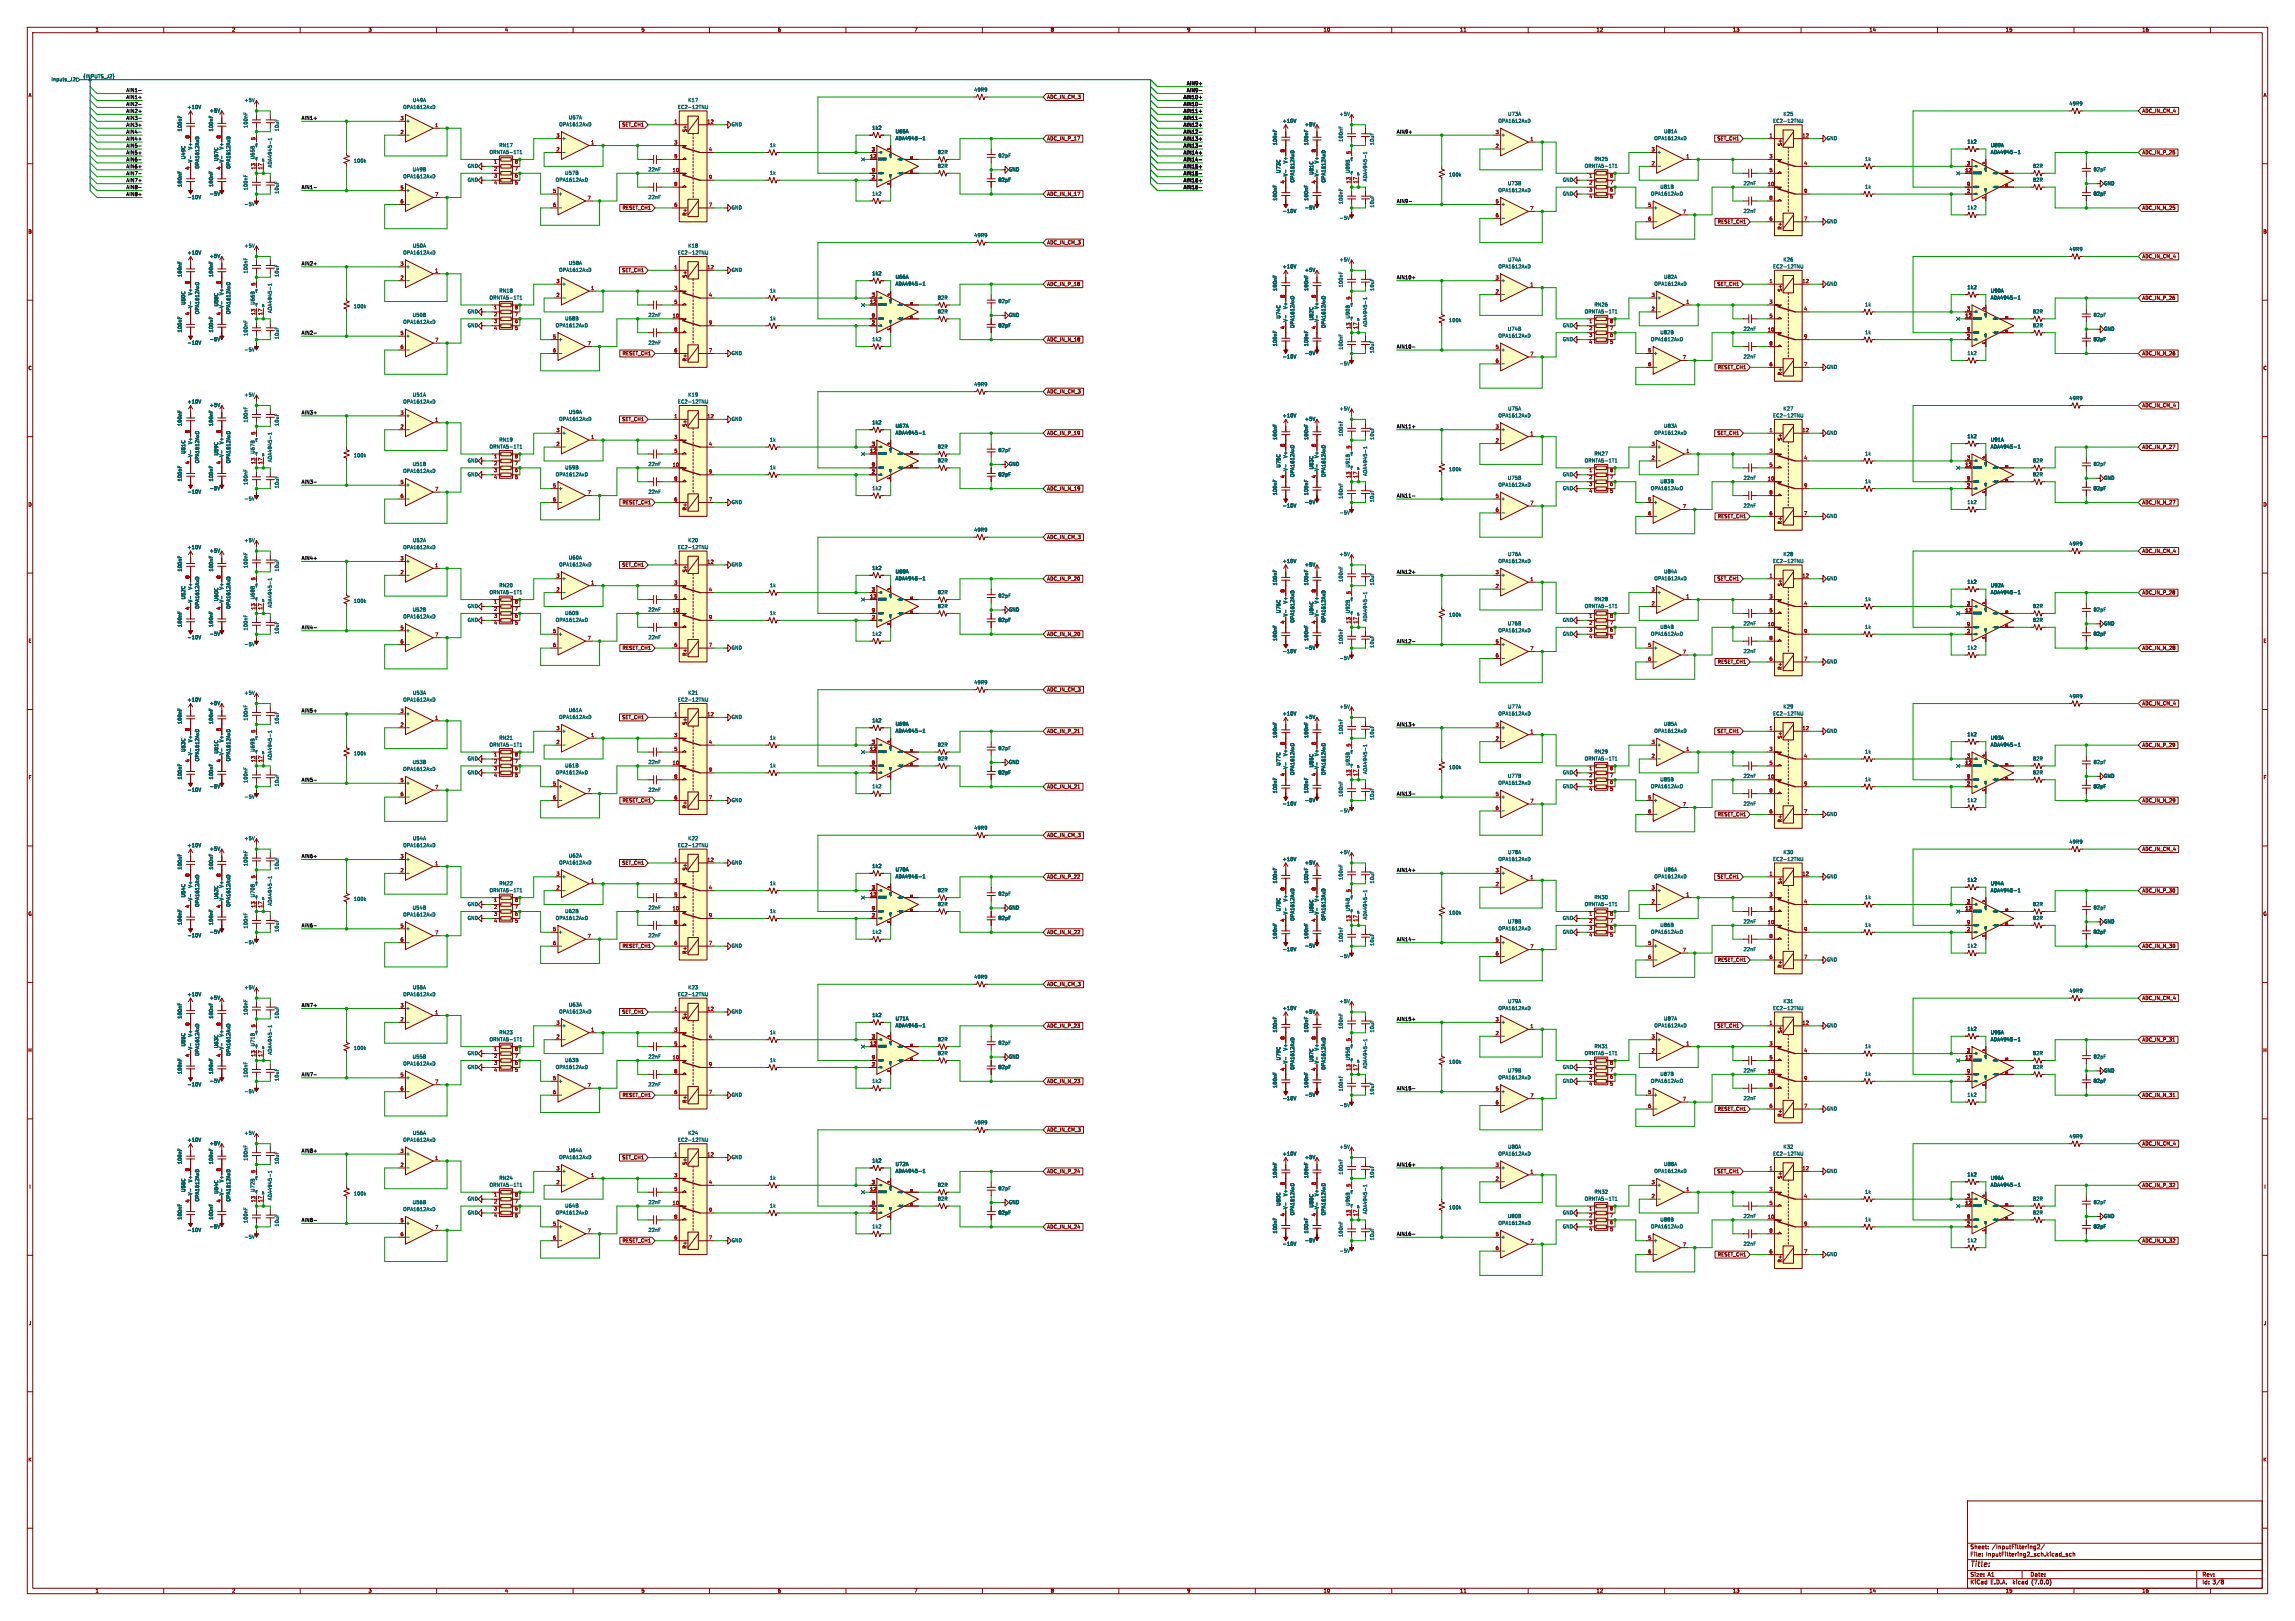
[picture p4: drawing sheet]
<svg xmlns="http://www.w3.org/2000/svg" width="841mm" height="594mm" viewBox="0 0 841 594" stroke-linecap="round" stroke-linejoin="round" font-family="sans-serif">
<defs><g id="words">
<text font-size="2.8" fill="#840000" x="722" y="574.8">Title:</text>
<g font-size="2.1" fill="#840000">
<text x="722" y="567.9">Sheet:</text>
<text x="729.9" y="567.9">/InputFiltering2/</text>
<text x="722" y="570.6">File:</text>
<text x="727.8" y="570.6">InputFiltering2_sch.kicad_sch</text>
<text x="722" y="580.8">KiCad</text>
<text x="722" y="578">Size:</text>
<text x="728.3" y="578">A1</text>
<text x="729.4" y="580.8">E.D.A.</text>
<text x="737.7" y="580.8">kicad</text>
<text x="744" y="578">Date:</text>
<text x="744.6" y="580.8">(7.0.0)</text>
<text x="807" y="578.2">Rev:</text>
<text x="807" y="580.8">Id: 3/8</text>
</g>
<g font-size="1.8" fill="#840000">
<text x="35" y="11.8">1</text>
<text x="85" y="11.8">2</text>
<text x="135" y="11.8">3</text>
<text x="185" y="11.8">4</text>
<text x="235" y="11.8">5</text>
<text x="285" y="11.8">6</text>
<text x="335" y="11.8">7</text>
<text x="385" y="11.8">8</text>
<text x="435" y="11.8">9</text>
<text x="485" y="11.8">10</text>
<text x="535" y="11.8">11</text>
<text x="585" y="11.8">12</text>
<text x="635" y="11.8">13</text>
<text x="685" y="11.8">14</text>
<text x="735" y="11.8">15</text>
<text x="785" y="11.8">16</text>
<text x="10.4" y="35.8">A</text>
<text x="829.4" y="35.8">A</text>
<text x="383.7" y="36.5">ADC_IN_CM_3</text>
<text x="785" y="41.6">ADC_IN_CM_4</text>
<text x="227.8" y="46.6">SET_CH1</text>
<text x="251.9" y="48.6" transform="rotate(-90 251.9 48.6)">S+</text>
<text x="383.7" y="51.7">ADC_IN_P_17</text>
<text x="629.2" y="51.7">SET_CH1</text>
<text x="653.2" y="53.6" transform="rotate(-90 653.2 53.6)">S+</text>
<text x="785" y="56.8">ADC_IN_P_25</text>
<text x="228" y="77.1">RESET_CH1</text>
<text x="383.7" y="72">ADC_IN_N_17</text>
<text x="785" y="77.1">ADC_IN_N_25</text>
<text x="251.9" y="79.2" transform="rotate(-90 251.9 79.2)">R+</text>
<text x="629.3" y="82.2">RESET_CH1</text>
<text x="10.3" y="85.8">B</text>
<text x="383.7" y="89.8">ADC_IN_CM_3</text>
<text x="653.2" y="84.3" transform="rotate(-90 653.2 84.3)">R+</text>
<text x="829.3" y="85.8">B</text>
<text x="785" y="94.9">ADC_IN_CM_4</text>
<text x="227.8" y="100">SET_CH1</text>
<text x="251.9" y="101.9" transform="rotate(-90 251.9 101.9)">S+</text>
<text x="383.7" y="105.1">ADC_IN_P_18</text>
<text x="629.2" y="105.1">SET_CH1</text>
<text x="653.2" y="107" transform="rotate(-90 653.2 107)">S+</text>
<text x="785" y="110.1">ADC_IN_P_26</text>
<text x="383.7" y="125.4">ADC_IN_N_18</text>
<text x="228" y="130.5">RESET_CH1</text>
<text x="785" y="130.5">ADC_IN_N_26</text>
<text x="10.3" y="135.8">C</text>
<text x="251.9" y="132.5" transform="rotate(-90 251.9 132.5)">R+</text>
<text x="629.3" y="135.5">RESET_CH1</text>
<text x="653.2" y="137.6" transform="rotate(-90 653.2 137.6)">R+</text>
<text x="829.3" y="135.8">C</text>
<text x="383.7" y="144.4">ADC_IN_CM_3</text>
<text x="785" y="149.5">ADC_IN_CM_4</text>
<text x="227.8" y="154.6">SET_CH1</text>
<text x="251.9" y="156.5" transform="rotate(-90 251.9 156.5)">S+</text>
<text x="383.7" y="159.7">ADC_IN_P_19</text>
<text x="629.2" y="159.7">SET_CH1</text>
<text x="653.2" y="161.6" transform="rotate(-90 653.2 161.6)">S+</text>
<text x="785" y="164.7">ADC_IN_P_27</text>
<text x="383.7" y="180">ADC_IN_N_19</text>
<text x="10.3" y="185.8">D</text>
<text x="228" y="185.1">RESET_CH1</text>
<text x="785" y="185.1">ADC_IN_N_27</text>
<text x="829.3" y="185.8">D</text>
<text x="251.9" y="187.1" transform="rotate(-90 251.9 187.1)">R+</text>
<text x="629.3" y="190.1">RESET_CH1</text>
<text x="383.7" y="197.8">ADC_IN_CM_3</text>
<text x="653.2" y="192.2" transform="rotate(-90 653.2 192.2)">R+</text>
<text x="785" y="202.8">ADC_IN_CM_4</text>
<text x="227.8" y="207.9">SET_CH1</text>
<text x="251.9" y="209.8" transform="rotate(-90 251.9 209.8)">S+</text>
<text x="383.7" y="213">ADC_IN_P_20</text>
<text x="629.2" y="213">SET_CH1</text>
<text x="653.2" y="214.9" transform="rotate(-90 653.2 214.9)">S+</text>
<text x="785" y="218.1">ADC_IN_P_28</text>
<text x="383.7" y="233.3">ADC_IN_N_20</text>
<text x="10.4" y="235.8">E</text>
<text x="228" y="238.4">RESET_CH1</text>
<text x="785" y="238.4">ADC_IN_N_28</text>
<text x="829.3" y="235.8">E</text>
<text x="251.9" y="240.5" transform="rotate(-90 251.9 240.5)">R+</text>
<text x="629.3" y="243.5">RESET_CH1</text>
<text x="653.2" y="245.6" transform="rotate(-90 653.2 245.6)">R+</text>
<text x="383.7" y="253.6">ADC_IN_CM_3</text>
<text x="227.8" y="263.8">SET_CH1</text>
<text x="785" y="258.7">ADC_IN_CM_4</text>
<text x="251.9" y="265.7" transform="rotate(-90 251.9 265.7)">S+</text>
<text x="383.7" y="268.9">ADC_IN_P_21</text>
<text x="629.2" y="268.9">SET_CH1</text>
<text x="653.2" y="270.8" transform="rotate(-90 653.2 270.8)">S+</text>
<text x="785" y="274">ADC_IN_P_29</text>
<text x="10.4" y="285.8">F</text>
<text x="829.4" y="285.8">F</text>
<text x="383.7" y="289.2">ADC_IN_N_21</text>
<text x="228" y="294.3">RESET_CH1</text>
<text x="251.9" y="296.4" transform="rotate(-90 251.9 296.4)">R+</text>
<text x="629.3" y="299.4">RESET_CH1</text>
<text x="785" y="294.3">ADC_IN_N_29</text>
<text x="653.2" y="301.4" transform="rotate(-90 653.2 301.4)">R+</text>
<text x="383.7" y="307">ADC_IN_CM_3</text>
<text x="227.8" y="317.1">SET_CH1</text>
<text x="785" y="312.1">ADC_IN_CM_4</text>
<text x="251.9" y="319.1" transform="rotate(-90 251.9 319.1)">S+</text>
<text x="383.7" y="322.2">ADC_IN_P_22</text>
<text x="629.2" y="322.2">SET_CH1</text>
<text x="653.2" y="324.1" transform="rotate(-90 653.2 324.1)">S+</text>
<text x="785" y="327.3">ADC_IN_P_30</text>
<text x="10.3" y="335.8">G</text>
<text x="829.3" y="335.8">G</text>
<text x="228" y="347.6">RESET_CH1</text>
<text x="383.7" y="342.5">ADC_IN_N_22</text>
<text x="785" y="347.6">ADC_IN_N_30</text>
<text x="251.9" y="349.7" transform="rotate(-90 251.9 349.7)">R+</text>
<text x="629.3" y="352.7">RESET_CH1</text>
<text x="653.2" y="354.8" transform="rotate(-90 653.2 354.8)">R+</text>
<text x="383.7" y="361.6">ADC_IN_CM_3</text>
<text x="227.8" y="371.8">SET_CH1</text>
<text x="785" y="366.7">ADC_IN_CM_4</text>
<text x="251.9" y="373.7" transform="rotate(-90 251.9 373.7)">S+</text>
<text x="383.7" y="376.8">ADC_IN_P_23</text>
<text x="629.2" y="376.8">SET_CH1</text>
<text x="653.2" y="378.8" transform="rotate(-90 653.2 378.8)">S+</text>
<text x="785" y="381.9">ADC_IN_P_31</text>
<text x="10.3" y="385.8">H</text>
<text x="829.3" y="385.8">H</text>
<text x="383.7" y="397.2">ADC_IN_N_23</text>
<text x="228" y="402.2">RESET_CH1</text>
<text x="251.9" y="404.3" transform="rotate(-90 251.9 404.3)">R+</text>
<text x="629.3" y="407.3">RESET_CH1</text>
<text x="785" y="402.2">ADC_IN_N_31</text>
<text x="653.2" y="409.4" transform="rotate(-90 653.2 409.4)">R+</text>
<text x="383.7" y="414.9">ADC_IN_CM_3</text>
<text x="227.8" y="425.1">SET_CH1</text>
<text x="785" y="420">ADC_IN_CM_4</text>
<text x="251.9" y="427" transform="rotate(-90 251.9 427)">S+</text>
<text x="383.7" y="430.2">ADC_IN_P_24</text>
<text x="629.2" y="430.2">SET_CH1</text>
<text x="10.6" y="435.8">I</text>
<text x="653.2" y="432.1" transform="rotate(-90 653.2 432.1)">S+</text>
<text x="785" y="435.3">ADC_IN_P_32</text>
<text x="829.6" y="435.8">I</text>
<text x="228" y="455.6">RESET_CH1</text>
<text x="383.7" y="450.5">ADC_IN_N_24</text>
<text x="785" y="455.6">ADC_IN_N_32</text>
<text x="251.9" y="457.7" transform="rotate(-90 251.9 457.7)">R+</text>
<text x="629.3" y="460.7">RESET_CH1</text>
<text x="653.2" y="462.7" transform="rotate(-90 653.2 462.7)">R+</text>
<text x="10.4" y="485.8">J</text>
<text x="829.4" y="485.8">J</text>
<text x="10.3" y="535.8">K</text>
<text x="829.3" y="535.8">K</text>
<text x="35" y="583.8">1</text>
<text x="85" y="583.8">2</text>
<text x="135" y="583.8">3</text>
<text x="185" y="583.8">4</text>
<text x="235" y="583.8">5</text>
<text x="285" y="583.8">6</text>
<text x="335" y="583.8">7</text>
<text x="385" y="583.8">8</text>
<text x="435" y="583.8">9</text>
<text x="485" y="583.8">10</text>
<text x="535" y="583.8">11</text>
<text x="585" y="583.8">12</text>
<text x="635" y="583.8">13</text>
<text x="685" y="583.8">14</text>
<text x="735" y="583.8">15</text>
<text x="785" y="583.8">16</text>
</g>
<g font-size="1.8" fill="#000084">
<text x="30.5" y="28.9">{INPUTS_J2}</text>
<text x="18.7" y="30">Inputs_J2</text>
</g>
<g font-size="1.8" fill="#0f0f0f">
<text x="46.1" y="33.9">AIN1-</text>
<text x="434.8" y="33.9">AIN9-</text>
<text x="434.8" y="31.4">AIN9+</text>
<text x="46.1" y="41.6">AIN2+</text>
<text x="46.1" y="39">AIN2-</text>
<text x="46.1" y="36.5">AIN1+</text>
<text x="433.5" y="41.6">AIN11+</text>
<text x="433.5" y="39">AIN10-</text>
<text x="433.5" y="36.5">AIN10+</text>
<text x="46.1" y="44.1">AIN3-</text>
<text x="46.1" y="46.6">AIN3+</text>
<text x="110.5" y="44.1">AIN1+</text>
<text x="433.5" y="46.6">AIN12+</text>
<text x="433.5" y="44.1">AIN11-</text>
<text x="46.1" y="49.2">AIN4-</text>
<text x="46.1" y="51.7">AIN4+</text>
<text x="433.5" y="49.2">AIN12-</text>
<text x="433.5" y="51.7">AIN13+</text>
<text x="511.8" y="49.2">AIN9+</text>
<text x="46.1" y="56.8">AIN5+</text>
<text x="46.1" y="54.3">AIN5-</text>
<text x="46.1" y="59.3">AIN6-</text>
<text x="433.5" y="54.3">AIN13-</text>
<text x="433.5" y="56.8">AIN14+</text>
<text x="433.5" y="59.3">AIN14-</text>
<text x="46.1" y="61.9">AIN6+</text>
<text x="46.1" y="64.4">AIN7-</text>
<text x="433.5" y="61.9">AIN15+</text>
<text x="433.5" y="64.4">AIN15-</text>
<text x="46.1" y="67">AIN7+</text>
<text x="46.1" y="69.5">AIN8-</text>
<text x="110.5" y="69.5">AIN1-</text>
<text x="433.5" y="67">AIN16+</text>
<text x="433.5" y="69.5">AIN16-</text>
<text x="46.1" y="72">AIN8+</text>
<text x="511.8" y="74.6">AIN9-</text>
<text x="110.5" y="97.4">AIN2+</text>
<text x="511.8" y="102.5">AIN10+</text>
<text x="110.5" y="122.8">AIN2-</text>
<text x="511.8" y="127.9">AIN10-</text>
<text x="110.5" y="152">AIN3+</text>
<text x="511.8" y="157.1">AIN11+</text>
<text x="110.5" y="177.4">AIN3-</text>
<text x="511.8" y="182.5">AIN11-</text>
<text x="110.5" y="205.4">AIN4+</text>
<text x="511.8" y="210.5">AIN12+</text>
<text x="110.5" y="230.8">AIN4-</text>
<text x="511.8" y="235.9">AIN12-</text>
<text x="110.5" y="261.3">AIN5+</text>
<text x="511.8" y="266.3">AIN13+</text>
<text x="110.5" y="286.7">AIN5-</text>
<text x="511.8" y="291.7">AIN13-</text>
<text x="110.5" y="314.6">AIN6+</text>
<text x="511.8" y="319.7">AIN14+</text>
<text x="110.5" y="340">AIN6-</text>
<text x="511.8" y="345.1">AIN14-</text>
<text x="110.5" y="369.2">AIN7+</text>
<text x="511.8" y="374.3">AIN15+</text>
<text x="110.5" y="394.6">AIN7-</text>
<text x="511.8" y="399.7">AIN15-</text>
<text x="110.5" y="422.6">AIN8+</text>
<text x="511.8" y="427.6">AIN16+</text>
<text x="110.5" y="448">AIN8-</text>
<text x="511.8" y="453">AIN16-</text>
</g>
<g font-size="1.8" fill="#006464">
<text x="356.9" y="33.8">49R9</text>
<text x="68.6" y="40.2">+10V</text>
<text x="76.7" y="41.5">+5V</text>
<text x="89.4" y="37.7">+5V</text>
<text x="147.6" y="40.2">OPA1612AxD</text>
<text x="151.2" y="37.7">U49A</text>
<text x="248.3" y="40.2">EC2-12TNU</text>
<text x="252.1" y="37.7">K17</text>
<text x="758.2" y="38.9">49R9</text>
<text x="91" y="47" transform="rotate(-90 91 47)">100nF</text>
<text x="148.7" y="45.3">+</text>
<text x="204.8" y="46.5">OPA1612AxD</text>
<text x="208.3" y="44">U57A</text>
<text x="268" y="46.5">GND</text>
<text x="319.5" y="47.8">1k2</text>
<text x="469.9" y="45.3">+10V</text>
<text x="478.1" y="46.5">+5V</text>
<text x="490.8" y="42.7">+5V</text>
<text x="549" y="45.3">OPA1612AxD</text>
<text x="552.5" y="42.7">U73A</text>
<text x="649.6" y="45.3">EC2-12TNU</text>
<text x="653.4" y="42.7">K25</text>
<text x="66.9" y="48.3" transform="rotate(-90 66.9 48.3)">100nF</text>
<text x="78.3" y="48.3" transform="rotate(-90 78.3 48.3)">100nF</text>
<text x="102.4" y="48.3" transform="rotate(-90 102.4 48.3)">10uF</text>
<text x="205.9" y="51.6">+</text>
<text x="328.1" y="49.1">U65A</text>
<text x="328.1" y="51.6">ADA4945-1</text>
<text x="468.2" y="53.3" transform="rotate(-90 468.2 53.3)">100nF</text>
<text x="479.6" y="53.3" transform="rotate(-90 479.6 53.3)">100nF</text>
<text x="492.3" y="52.1" transform="rotate(-90 492.3 52.1)">100nF</text>
<text x="503.7" y="53.3" transform="rotate(-90 503.7 53.3)">10uF</text>
<text x="550" y="50.4">+</text>
<text x="606.1" y="51.6">OPA1612AxD</text>
<text x="609.7" y="49.1">U81A</text>
<text x="669.3" y="51.6">GND</text>
<text x="720.8" y="52.9">1k2</text>
<text x="68.1" y="58.5" transform="rotate(-90 68.1 58.5)">U49C</text>
<text x="70.7" y="59.6" transform="rotate(-90 70.7 59.6)">V-</text>
<text x="70.7" y="55" transform="rotate(-90 70.7 55)">V+</text>
<text x="80.2" y="59.1" transform="rotate(-90 80.2 59.1)">U57C</text>
<text x="82.1" y="59.6" transform="rotate(-90 82.1 59.6)">V-</text>
<text x="82.1" y="55" transform="rotate(-90 82.1 55)">V+</text>
<text x="93.5" y="58.5" transform="rotate(-90 93.5 58.5)">U65B</text>
<text x="129.5" y="59.9">100k</text>
<text x="179.3" y="56.7">ORNTA5-1T1</text>
<text x="182.8" y="54.2">RN17</text>
<text x="282" y="54.2">1k</text>
<text x="343.5" y="56.7">82R</text>
<text x="365.8" y="58">82pF</text>
<text x="584.2" y="59.2">RN25</text>
<text x="607.2" y="56.7">+</text>
<text x="683.3" y="59.2">1k</text>
<text x="729.4" y="54.2">U89A</text>
<text x="729.4" y="56.7">ADA4945-1</text>
<text x="73.2" y="61.9" transform="rotate(-90 73.2 61.9)">OPA1612AxD</text>
<text x="84.6" y="61.9" transform="rotate(-90 84.6 61.9)">OPA1612AxD</text>
<text x="99.9" y="61.5" transform="rotate(-90 99.9 61.5)">ADA4945-1</text>
<text x="147.6" y="65.6">OPA1612AxD</text>
<text x="151.1" y="63.1">U49B</text>
<text x="171.3" y="61.8">GND</text>
<text x="207" y="64.3">U57B</text>
<text x="237.5" y="63.1">22nF</text>
<text x="282" y="64.3">1k</text>
<text x="343.5" y="61.8">82R</text>
<text x="369.6" y="63.1">GND</text>
<text x="469.5" y="63.5" transform="rotate(-90 469.5 63.5)">U73C</text>
<text x="472" y="64.6" transform="rotate(-90 472 64.6)">V-</text>
<text x="472" y="60.1" transform="rotate(-90 472 60.1)">V+</text>
<text x="481.5" y="64.2" transform="rotate(-90 481.5 64.2)">U81C</text>
<text x="483.4" y="64.6" transform="rotate(-90 483.4 64.6)">V-</text>
<text x="483.4" y="60.1" transform="rotate(-90 483.4 60.1)">V+</text>
<text x="494.9" y="63.5" transform="rotate(-90 494.9 63.5)">U89B</text>
<text x="530.9" y="65">100k</text>
<text x="580.6" y="61.8">ORNTA5-1T1</text>
<text x="744.9" y="61.8">82R</text>
<text x="767.1" y="63.1">82pF</text>
<text x="66.9" y="68.6" transform="rotate(-90 66.9 68.6)">100nF</text>
<text x="76.7" y="71.9">-5V</text>
<text x="78.3" y="68.6" transform="rotate(-90 78.3 68.6)">100nF</text>
<text x="91" y="69.8" transform="rotate(-90 91 69.8)">100nF</text>
<text x="102.4" y="71.1" transform="rotate(-90 102.4 71.1)">10uF</text>
<text x="148.7" y="70.7">+</text>
<text x="171.3" y="66.9">GND</text>
<text x="203.5" y="66.9">OPA1612AxD</text>
<text x="204.6" y="71.9">+</text>
<text x="319.5" y="71.9">1k2</text>
<text x="365.8" y="66.9">82pF</text>
<text x="474.5" y="67" transform="rotate(-90 474.5 67)">OPA1612AxD</text>
<text x="486" y="67" transform="rotate(-90 486 67)">OPA1612AxD</text>
<text x="501.2" y="66.6" transform="rotate(-90 501.2 66.6)">ADA4945-1</text>
<text x="549" y="70.7">OPA1612AxD</text>
<text x="552.4" y="68.1">U73B</text>
<text x="572.6" y="71.9">GND</text>
<text x="572.6" y="66.9">GND</text>
<text x="604.9" y="71.9">OPA1612AxD</text>
<text x="608.3" y="69.4">U81B</text>
<text x="638.8" y="68.1">22nF</text>
<text x="683.3" y="69.4">1k</text>
<text x="744.9" y="66.9">82R</text>
<text x="767.1" y="71.9">82pF</text>
<text x="770.9" y="68.1">GND</text>
<text x="68.6" y="73.2">-10V</text>
<text x="89.4" y="75.8">-5V</text>
<text x="237.5" y="73.2">22nF</text>
<text x="268" y="77">GND</text>
<text x="468.2" y="73.7" transform="rotate(-90 468.2 73.7)">100nF</text>
<text x="478.1" y="77">-5V</text>
<text x="479.6" y="73.7" transform="rotate(-90 479.6 73.7)">100nF</text>
<text x="492.3" y="74.9" transform="rotate(-90 492.3 74.9)">100nF</text>
<text x="503.7" y="76.2" transform="rotate(-90 503.7 76.2)">10uF</text>
<text x="550" y="75.8">+</text>
<text x="605.9" y="77">+</text>
<text x="720.8" y="77">1k2</text>
<text x="469.9" y="78.3">-10V</text>
<text x="490.8" y="80.8">-5V</text>
<text x="638.8" y="78.3">22nF</text>
<text x="669.3" y="82.1">GND</text>
<text x="356.9" y="87.2">49R9</text>
<text x="68.6" y="93.5">+10V</text>
<text x="76.7" y="94.8">+5V</text>
<text x="89.4" y="91">+5V</text>
<text x="147.6" y="93.5">OPA1612AxD</text>
<text x="151.2" y="91">U50A</text>
<text x="248.3" y="93.5">EC2-12TNU</text>
<text x="252.1" y="91">K18</text>
<text x="758.2" y="92.3">49R9</text>
<text x="66.9" y="101.6" transform="rotate(-90 66.9 101.6)">100nF</text>
<text x="78.3" y="101.6" transform="rotate(-90 78.3 101.6)">100nF</text>
<text x="91" y="100.3" transform="rotate(-90 91 100.3)">100nF</text>
<text x="102.4" y="101.6" transform="rotate(-90 102.4 101.6)">10uF</text>
<text x="148.7" y="98.6">+</text>
<text x="204.8" y="99.9">OPA1612AxD</text>
<text x="208.3" y="97.3">U58A</text>
<text x="268" y="99.9">GND</text>
<text x="319.5" y="101.2">1k2</text>
<text x="469.9" y="98.6">+10V</text>
<text x="478.1" y="99.9">+5V</text>
<text x="490.8" y="96.1">+5V</text>
<text x="549" y="98.6">OPA1612AxD</text>
<text x="552.5" y="96.1">U74A</text>
<text x="649.6" y="98.6">EC2-12TNU</text>
<text x="653.4" y="96.1">K26</text>
<text x="182.8" y="107.5">RN18</text>
<text x="205.9" y="105">+</text>
<text x="282" y="107.5">1k</text>
<text x="328.1" y="102.4">U66A</text>
<text x="328.1" y="105">ADA4945-1</text>
<text x="468.2" y="106.7" transform="rotate(-90 468.2 106.7)">100nF</text>
<text x="479.6" y="106.7" transform="rotate(-90 479.6 106.7)">100nF</text>
<text x="492.3" y="105.4" transform="rotate(-90 492.3 105.4)">100nF</text>
<text x="503.7" y="106.7" transform="rotate(-90 503.7 106.7)">10uF</text>
<text x="550" y="103.7">+</text>
<text x="606.1" y="105">OPA1612AxD</text>
<text x="609.7" y="102.4">U82A</text>
<text x="669.3" y="105">GND</text>
<text x="720.8" y="106.2">1k2</text>
<text x="729.4" y="107.5">U90A</text>
<text x="68.1" y="111.8" transform="rotate(-90 68.1 111.8)">U50C</text>
<text x="70.7" y="112.9" transform="rotate(-90 70.7 112.9)">V-</text>
<text x="70.7" y="108.3" transform="rotate(-90 70.7 108.3)">V+</text>
<text x="80.2" y="112.4" transform="rotate(-90 80.2 112.4)">U58C</text>
<text x="82.1" y="112.9" transform="rotate(-90 82.1 112.9)">V-</text>
<text x="82.1" y="108.3" transform="rotate(-90 82.1 108.3)">V+</text>
<text x="93.5" y="111.8" transform="rotate(-90 93.5 111.8)">U66B</text>
<text x="129.5" y="113.2">100k</text>
<text x="179.3" y="110">ORNTA5-1T1</text>
<text x="343.5" y="110">82R</text>
<text x="365.8" y="111.3">82pF</text>
<text x="472" y="113.4" transform="rotate(-90 472 113.4)">V+</text>
<text x="483.4" y="113.4" transform="rotate(-90 483.4 113.4)">V+</text>
<text x="584.2" y="112.6">RN26</text>
<text x="607.2" y="110">+</text>
<text x="683.3" y="112.6">1k</text>
<text x="729.4" y="110">ADA4945-1</text>
<text x="73.2" y="115.2" transform="rotate(-90 73.2 115.2)">OPA1612AxD</text>
<text x="84.6" y="115.2" transform="rotate(-90 84.6 115.2)">OPA1612AxD</text>
<text x="99.9" y="114.8" transform="rotate(-90 99.9 114.8)">ADA4945-1</text>
<text x="147.6" y="118.9">OPA1612AxD</text>
<text x="151.1" y="116.4">U50B</text>
<text x="171.3" y="115.1">GND</text>
<text x="207" y="117.7">U58B</text>
<text x="237.5" y="116.4">22nF</text>
<text x="282" y="117.7">1k</text>
<text x="343.5" y="115.1">82R</text>
<text x="369.6" y="116.4">GND</text>
<text x="469.5" y="116.9" transform="rotate(-90 469.5 116.9)">U74C</text>
<text x="472" y="118" transform="rotate(-90 472 118)">V-</text>
<text x="481.5" y="117.5" transform="rotate(-90 481.5 117.5)">U82C</text>
<text x="483.4" y="118" transform="rotate(-90 483.4 118)">V-</text>
<text x="494.9" y="116.9" transform="rotate(-90 494.9 116.9)">U90B</text>
<text x="501.2" y="119.9" transform="rotate(-90 501.2 119.9)">ADA4945-1</text>
<text x="530.9" y="118.3">100k</text>
<text x="580.6" y="115.1">ORNTA5-1T1</text>
<text x="744.9" y="115.1">82R</text>
<text x="767.1" y="116.4">82pF</text>
<text x="66.9" y="121.9" transform="rotate(-90 66.9 121.9)">100nF</text>
<text x="76.7" y="125.3">-5V</text>
<text x="78.3" y="121.9" transform="rotate(-90 78.3 121.9)">100nF</text>
<text x="91" y="123.2" transform="rotate(-90 91 123.2)">100nF</text>
<text x="102.4" y="124.5" transform="rotate(-90 102.4 124.5)">10uF</text>
<text x="148.7" y="124">+</text>
<text x="171.3" y="120.2">GND</text>
<text x="203.5" y="120.2">OPA1612AxD</text>
<text x="204.6" y="125.3">+</text>
<text x="319.5" y="125.3">1k2</text>
<text x="365.8" y="120.2">82pF</text>
<text x="474.5" y="120.3" transform="rotate(-90 474.5 120.3)">OPA1612AxD</text>
<text x="486" y="120.3" transform="rotate(-90 486 120.3)">OPA1612AxD</text>
<text x="549" y="124">OPA1612AxD</text>
<text x="552.4" y="121.5">U74B</text>
<text x="572.6" y="120.2">GND</text>
<text x="572.6" y="125.3">GND</text>
<text x="604.9" y="125.3">OPA1612AxD</text>
<text x="608.3" y="122.7">U82B</text>
<text x="638.8" y="121.5">22nF</text>
<text x="683.3" y="122.7">1k</text>
<text x="744.9" y="120.2">82R</text>
<text x="767.1" y="125.3">82pF</text>
<text x="770.9" y="121.5">GND</text>
<text x="68.6" y="126.6">-10V</text>
<text x="89.4" y="129.1">-5V</text>
<text x="237.5" y="126.6">22nF</text>
<text x="268" y="130.4">GND</text>
<text x="468.2" y="127" transform="rotate(-90 468.2 127)">100nF</text>
<text x="469.9" y="131.6">-10V</text>
<text x="478.1" y="130.4">-5V</text>
<text x="479.6" y="127" transform="rotate(-90 479.6 127)">100nF</text>
<text x="492.3" y="128.3" transform="rotate(-90 492.3 128.3)">100nF</text>
<text x="503.7" y="129.5" transform="rotate(-90 503.7 129.5)">10uF</text>
<text x="550" y="129.1">+</text>
<text x="605.9" y="130.4">+</text>
<text x="638.8" y="131.6">22nF</text>
<text x="720.8" y="130.4">1k2</text>
<text x="490.8" y="134.2">-5V</text>
<text x="669.3" y="135.4">GND</text>
<text x="356.9" y="141.8">49R9</text>
<text x="68.6" y="148.1">+10V</text>
<text x="76.7" y="149.4">+5V</text>
<text x="89.4" y="145.6">+5V</text>
<text x="147.6" y="148.1">OPA1612AxD</text>
<text x="151.2" y="145.6">U51A</text>
<text x="248.3" y="148.1">EC2-12TNU</text>
<text x="252.1" y="145.6">K19</text>
<text x="758.2" y="146.9">49R9</text>
<text x="91" y="154.9" transform="rotate(-90 91 154.9)">100nF</text>
<text x="148.7" y="153.2">+</text>
<text x="204.8" y="154.5">OPA1612AxD</text>
<text x="208.3" y="152">U59A</text>
<text x="268" y="154.5">GND</text>
<text x="319.5" y="155.8">1k2</text>
<text x="469.9" y="153.2">+10V</text>
<text x="478.1" y="154.5">+5V</text>
<text x="490.8" y="150.7">+5V</text>
<text x="549" y="153.2">OPA1612AxD</text>
<text x="552.5" y="150.7">U75A</text>
<text x="649.6" y="153.2">EC2-12TNU</text>
<text x="653.4" y="150.7">K27</text>
<text x="66.9" y="156.2" transform="rotate(-90 66.9 156.2)">100nF</text>
<text x="78.3" y="156.2" transform="rotate(-90 78.3 156.2)">100nF</text>
<text x="102.4" y="156.2" transform="rotate(-90 102.4 156.2)">10uF</text>
<text x="205.9" y="159.6">+</text>
<text x="328.1" y="157">U67A</text>
<text x="328.1" y="159.6">ADA4945-1</text>
<text x="468.2" y="161.3" transform="rotate(-90 468.2 161.3)">100nF</text>
<text x="479.6" y="161.3" transform="rotate(-90 479.6 161.3)">100nF</text>
<text x="492.3" y="160" transform="rotate(-90 492.3 160)">100nF</text>
<text x="503.7" y="161.3" transform="rotate(-90 503.7 161.3)">10uF</text>
<text x="550" y="158.3">+</text>
<text x="606.1" y="159.6">OPA1612AxD</text>
<text x="609.7" y="157">U83A</text>
<text x="669.3" y="159.6">GND</text>
<text x="720.8" y="160.8">1k2</text>
<text x="68.1" y="166.4" transform="rotate(-90 68.1 166.4)">U51C</text>
<text x="70.7" y="167.5" transform="rotate(-90 70.7 167.5)">V-</text>
<text x="70.7" y="162.9" transform="rotate(-90 70.7 162.9)">V+</text>
<text x="80.2" y="167" transform="rotate(-90 80.2 167)">U59C</text>
<text x="82.1" y="167.5" transform="rotate(-90 82.1 167.5)">V-</text>
<text x="82.1" y="162.9" transform="rotate(-90 82.1 162.9)">V+</text>
<text x="93.5" y="166.4" transform="rotate(-90 93.5 166.4)">U67B</text>
<text x="129.5" y="167.8">100k</text>
<text x="179.3" y="164.7">ORNTA5-1T1</text>
<text x="182.8" y="162.1">RN19</text>
<text x="282" y="162.1">1k</text>
<text x="343.5" y="164.7">82R</text>
<text x="365.8" y="165.9">82pF</text>
<text x="584.2" y="167.2">RN27</text>
<text x="607.2" y="164.7">+</text>
<text x="683.3" y="167.2">1k</text>
<text x="729.4" y="162.1">U91A</text>
<text x="729.4" y="164.7">ADA4945-1</text>
<text x="73.2" y="169.8" transform="rotate(-90 73.2 169.8)">OPA1612AxD</text>
<text x="84.6" y="169.8" transform="rotate(-90 84.6 169.8)">OPA1612AxD</text>
<text x="99.9" y="169.4" transform="rotate(-90 99.9 169.4)">ADA4945-1</text>
<text x="147.6" y="173.5">OPA1612AxD</text>
<text x="151.1" y="171">U51B</text>
<text x="171.3" y="169.7">GND</text>
<text x="207" y="172.3">U59B</text>
<text x="237.5" y="171">22nF</text>
<text x="282" y="172.3">1k</text>
<text x="343.5" y="169.7">82R</text>
<text x="369.6" y="171">GND</text>
<text x="469.5" y="171.5" transform="rotate(-90 469.5 171.5)">U75C</text>
<text x="472" y="172.6" transform="rotate(-90 472 172.6)">V-</text>
<text x="472" y="168" transform="rotate(-90 472 168)">V+</text>
<text x="481.5" y="172.1" transform="rotate(-90 481.5 172.1)">U83C</text>
<text x="483.4" y="172.6" transform="rotate(-90 483.4 172.6)">V-</text>
<text x="483.4" y="168" transform="rotate(-90 483.4 168)">V+</text>
<text x="494.9" y="171.5" transform="rotate(-90 494.9 171.5)">U91B</text>
<text x="530.9" y="172.9">100k</text>
<text x="580.6" y="169.7">ORNTA5-1T1</text>
<text x="744.9" y="169.7">82R</text>
<text x="767.1" y="171">82pF</text>
<text x="66.9" y="176.5" transform="rotate(-90 66.9 176.5)">100nF</text>
<text x="76.7" y="179.9">-5V</text>
<text x="78.3" y="176.5" transform="rotate(-90 78.3 176.5)">100nF</text>
<text x="91" y="177.8" transform="rotate(-90 91 177.8)">100nF</text>
<text x="102.4" y="179.1" transform="rotate(-90 102.4 179.1)">10uF</text>
<text x="148.7" y="178.6">+</text>
<text x="171.3" y="174.8">GND</text>
<text x="203.5" y="174.8">OPA1612AxD</text>
<text x="204.6" y="179.9">+</text>
<text x="319.5" y="179.9">1k2</text>
<text x="365.8" y="174.8">82pF</text>
<text x="474.5" y="174.9" transform="rotate(-90 474.5 174.9)">OPA1612AxD</text>
<text x="486" y="174.9" transform="rotate(-90 486 174.9)">OPA1612AxD</text>
<text x="501.2" y="174.5" transform="rotate(-90 501.2 174.5)">ADA4945-1</text>
<text x="549" y="178.6">OPA1612AxD</text>
<text x="552.4" y="176.1">U75B</text>
<text x="572.6" y="174.8">GND</text>
<text x="572.6" y="179.9">GND</text>
<text x="604.9" y="179.9">OPA1612AxD</text>
<text x="608.3" y="177.4">U83B</text>
<text x="638.8" y="176.1">22nF</text>
<text x="683.3" y="177.4">1k</text>
<text x="744.9" y="174.8">82R</text>
<text x="767.1" y="179.9">82pF</text>
<text x="770.9" y="176.1">GND</text>
<text x="68.6" y="181.2">-10V</text>
<text x="89.4" y="183.7">-5V</text>
<text x="237.5" y="181.2">22nF</text>
<text x="268" y="185">GND</text>
<text x="468.2" y="181.6" transform="rotate(-90 468.2 181.6)">100nF</text>
<text x="478.1" y="185">-5V</text>
<text x="479.6" y="181.6" transform="rotate(-90 479.6 181.6)">100nF</text>
<text x="492.3" y="182.9" transform="rotate(-90 492.3 182.9)">100nF</text>
<text x="503.7" y="184.1" transform="rotate(-90 503.7 184.1)">10uF</text>
<text x="550" y="183.7">+</text>
<text x="605.9" y="185">+</text>
<text x="720.8" y="185">1k2</text>
<text x="469.9" y="186.2">-10V</text>
<text x="490.8" y="188.8">-5V</text>
<text x="638.8" y="186.2">22nF</text>
<text x="669.3" y="190.1">GND</text>
<text x="356.9" y="195.1">49R9</text>
<text x="68.6" y="201.5">+10V</text>
<text x="76.7" y="202.8">+5V</text>
<text x="89.4" y="198.9">+5V</text>
<text x="147.6" y="201.5">OPA1612AxD</text>
<text x="151.2" y="198.9">U52A</text>
<text x="248.3" y="201.5">EC2-12TNU</text>
<text x="252.1" y="198.9">K20</text>
<text x="758.2" y="200.2">49R9</text>
<text x="66.9" y="209.5" transform="rotate(-90 66.9 209.5)">100nF</text>
<text x="78.3" y="209.5" transform="rotate(-90 78.3 209.5)">100nF</text>
<text x="91" y="208.3" transform="rotate(-90 91 208.3)">100nF</text>
<text x="102.4" y="209.5" transform="rotate(-90 102.4 209.5)">10uF</text>
<text x="148.7" y="206.6">+</text>
<text x="204.8" y="207.8">OPA1612AxD</text>
<text x="208.3" y="205.3">U60A</text>
<text x="268" y="207.8">GND</text>
<text x="319.5" y="209.1">1k2</text>
<text x="469.9" y="206.6">+10V</text>
<text x="478.1" y="207.8">+5V</text>
<text x="490.8" y="204">+5V</text>
<text x="549" y="206.6">OPA1612AxD</text>
<text x="552.5" y="204">U76A</text>
<text x="649.6" y="206.6">EC2-12TNU</text>
<text x="653.4" y="204">K28</text>
<text x="182.8" y="215.5">RN20</text>
<text x="205.9" y="212.9">+</text>
<text x="282" y="215.5">1k</text>
<text x="328.1" y="210.4">U68A</text>
<text x="328.1" y="212.9">ADA4945-1</text>
<text x="468.2" y="214.6" transform="rotate(-90 468.2 214.6)">100nF</text>
<text x="479.6" y="214.6" transform="rotate(-90 479.6 214.6)">100nF</text>
<text x="492.3" y="213.4" transform="rotate(-90 492.3 213.4)">100nF</text>
<text x="503.7" y="214.6" transform="rotate(-90 503.7 214.6)">10uF</text>
<text x="550" y="211.6">+</text>
<text x="606.1" y="212.9">OPA1612AxD</text>
<text x="609.7" y="210.4">U84A</text>
<text x="669.3" y="212.9">GND</text>
<text x="720.8" y="214.2">1k2</text>
<text x="729.4" y="215.5">U92A</text>
<text x="68.1" y="219.7" transform="rotate(-90 68.1 219.7)">U52C</text>
<text x="70.7" y="220.9" transform="rotate(-90 70.7 220.9)">V-</text>
<text x="70.7" y="216.3" transform="rotate(-90 70.7 216.3)">V+</text>
<text x="80.2" y="220.4" transform="rotate(-90 80.2 220.4)">U60C</text>
<text x="82.1" y="220.9" transform="rotate(-90 82.1 220.9)">V-</text>
<text x="82.1" y="216.3" transform="rotate(-90 82.1 216.3)">V+</text>
<text x="93.5" y="219.7" transform="rotate(-90 93.5 219.7)">U68B</text>
<text x="129.5" y="221.2">100k</text>
<text x="179.3" y="218">ORNTA5-1T1</text>
<text x="343.5" y="218">82R</text>
<text x="365.8" y="219.3">82pF</text>
<text x="472" y="221.4" transform="rotate(-90 472 221.4)">V+</text>
<text x="483.4" y="221.4" transform="rotate(-90 483.4 221.4)">V+</text>
<text x="584.2" y="220.5">RN28</text>
<text x="607.2" y="218">+</text>
<text x="683.3" y="220.5">1k</text>
<text x="729.4" y="218">ADA4945-1</text>
<text x="73.2" y="223.2" transform="rotate(-90 73.2 223.2)">OPA1612AxD</text>
<text x="84.6" y="223.2" transform="rotate(-90 84.6 223.2)">OPA1612AxD</text>
<text x="99.9" y="222.8" transform="rotate(-90 99.9 222.8)">ADA4945-1</text>
<text x="147.6" y="226.9">OPA1612AxD</text>
<text x="151.1" y="224.3">U52B</text>
<text x="171.3" y="223.1">GND</text>
<text x="207" y="225.6">U60B</text>
<text x="237.5" y="224.3">22nF</text>
<text x="282" y="225.6">1k</text>
<text x="343.5" y="223.1">82R</text>
<text x="369.6" y="224.3">GND</text>
<text x="469.5" y="224.8" transform="rotate(-90 469.5 224.8)">U76C</text>
<text x="472" y="225.9" transform="rotate(-90 472 225.9)">V-</text>
<text x="481.5" y="225.5" transform="rotate(-90 481.5 225.5)">U84C</text>
<text x="483.4" y="225.9" transform="rotate(-90 483.4 225.9)">V-</text>
<text x="494.9" y="224.8" transform="rotate(-90 494.9 224.8)">U92B</text>
<text x="501.2" y="227.8" transform="rotate(-90 501.2 227.8)">ADA4945-1</text>
<text x="530.9" y="226.2">100k</text>
<text x="580.6" y="223.1">ORNTA5-1T1</text>
<text x="744.9" y="223.1">82R</text>
<text x="767.1" y="224.3">82pF</text>
<text x="66.9" y="229.9" transform="rotate(-90 66.9 229.9)">100nF</text>
<text x="76.7" y="233.2">-5V</text>
<text x="78.3" y="229.9" transform="rotate(-90 78.3 229.9)">100nF</text>
<text x="91" y="231.1" transform="rotate(-90 91 231.1)">100nF</text>
<text x="102.4" y="232.4" transform="rotate(-90 102.4 232.4)">10uF</text>
<text x="148.7" y="232">+</text>
<text x="171.3" y="228.2">GND</text>
<text x="203.5" y="228.2">OPA1612AxD</text>
<text x="204.6" y="233.2">+</text>
<text x="319.5" y="233.2">1k2</text>
<text x="365.8" y="228.2">82pF</text>
<text x="474.5" y="228.3" transform="rotate(-90 474.5 228.3)">OPA1612AxD</text>
<text x="486" y="228.3" transform="rotate(-90 486 228.3)">OPA1612AxD</text>
<text x="549" y="232">OPA1612AxD</text>
<text x="552.4" y="229.4">U76B</text>
<text x="572.6" y="228.2">GND</text>
<text x="572.6" y="233.2">GND</text>
<text x="604.9" y="233.2">OPA1612AxD</text>
<text x="608.3" y="230.7">U84B</text>
<text x="638.8" y="229.4">22nF</text>
<text x="683.3" y="230.7">1k</text>
<text x="744.9" y="228.2">82R</text>
<text x="767.1" y="233.2">82pF</text>
<text x="770.9" y="229.4">GND</text>
<text x="68.6" y="234.5">-10V</text>
<text x="89.4" y="237">-5V</text>
<text x="237.5" y="234.5">22nF</text>
<text x="268" y="238.3">GND</text>
<text x="468.2" y="234.9" transform="rotate(-90 468.2 234.9)">100nF</text>
<text x="469.9" y="239.6">-10V</text>
<text x="478.1" y="238.3">-5V</text>
<text x="479.6" y="234.9" transform="rotate(-90 479.6 234.9)">100nF</text>
<text x="492.3" y="236.2" transform="rotate(-90 492.3 236.2)">100nF</text>
<text x="503.7" y="237.5" transform="rotate(-90 503.7 237.5)">10uF</text>
<text x="550" y="237">+</text>
<text x="605.9" y="238.3">+</text>
<text x="638.8" y="239.6">22nF</text>
<text x="720.8" y="238.3">1k2</text>
<text x="490.8" y="242.1">-5V</text>
<text x="669.3" y="243.4">GND</text>
<text x="356.9" y="251">49R9</text>
<text x="68.6" y="257.4">+10V</text>
<text x="89.4" y="254.8">+5V</text>
<text x="147.6" y="257.4">OPA1612AxD</text>
<text x="151.2" y="254.8">U53A</text>
<text x="248.3" y="257.4">EC2-12TNU</text>
<text x="252.1" y="254.8">K21</text>
<text x="758.2" y="256.1">49R9</text>
<text x="76.7" y="258.6">+5V</text>
<text x="148.7" y="262.4">+</text>
<text x="204.8" y="263.7">OPA1612AxD</text>
<text x="208.3" y="261.2">U61A</text>
<text x="268" y="263.7">GND</text>
<text x="469.9" y="262.4">+10V</text>
<text x="478.1" y="263.7">+5V</text>
<text x="490.8" y="259.9">+5V</text>
<text x="549" y="262.4">OPA1612AxD</text>
<text x="552.5" y="259.9">U77A</text>
<text x="649.6" y="262.4">EC2-12TNU</text>
<text x="653.4" y="259.9">K29</text>
<text x="66.9" y="265.4" transform="rotate(-90 66.9 265.4)">100nF</text>
<text x="78.3" y="265.4" transform="rotate(-90 78.3 265.4)">100nF</text>
<text x="91" y="264.2" transform="rotate(-90 91 264.2)">100nF</text>
<text x="102.4" y="265.4" transform="rotate(-90 102.4 265.4)">10uF</text>
<text x="205.9" y="268.8">+</text>
<text x="319.5" y="265">1k2</text>
<text x="328.1" y="266.3">U69A</text>
<text x="328.1" y="268.8">ADA4945-1</text>
<text x="492.3" y="269.2" transform="rotate(-90 492.3 269.2)">100nF</text>
<text x="550" y="267.5">+</text>
<text x="606.1" y="268.8">OPA1612AxD</text>
<text x="609.7" y="266.3">U85A</text>
<text x="669.3" y="268.8">GND</text>
<text x="68.1" y="275.6" transform="rotate(-90 68.1 275.6)">U53C</text>
<text x="70.7" y="272.2" transform="rotate(-90 70.7 272.2)">V+</text>
<text x="82.1" y="272.2" transform="rotate(-90 82.1 272.2)">V+</text>
<text x="93.5" y="275.6" transform="rotate(-90 93.5 275.6)">U69B</text>
<text x="179.3" y="273.9">ORNTA5-1T1</text>
<text x="182.8" y="271.3">RN21</text>
<text x="282" y="271.3">1k</text>
<text x="343.5" y="273.9">82R</text>
<text x="365.8" y="275.1">82pF</text>
<text x="468.2" y="270.5" transform="rotate(-90 468.2 270.5)">100nF</text>
<text x="479.6" y="270.5" transform="rotate(-90 479.6 270.5)">100nF</text>
<text x="503.7" y="270.5" transform="rotate(-90 503.7 270.5)">10uF</text>
<text x="607.2" y="273.9">+</text>
<text x="720.8" y="270.1">1k2</text>
<text x="729.4" y="271.3">U93A</text>
<text x="729.4" y="273.9">ADA4945-1</text>
<text x="70.7" y="276.7" transform="rotate(-90 70.7 276.7)">V-</text>
<text x="73.2" y="279.1" transform="rotate(-90 73.2 279.1)">OPA1612AxD</text>
<text x="80.2" y="276.3" transform="rotate(-90 80.2 276.3)">U61C</text>
<text x="82.1" y="276.7" transform="rotate(-90 82.1 276.7)">V-</text>
<text x="84.6" y="279.1" transform="rotate(-90 84.6 279.1)">OPA1612AxD</text>
<text x="99.9" y="278.6" transform="rotate(-90 99.9 278.6)">ADA4945-1</text>
<text x="129.5" y="277">100k</text>
<text x="151.1" y="280.2">U53B</text>
<text x="171.3" y="279">GND</text>
<text x="207" y="281.5">U61B</text>
<text x="237.5" y="280.2">22nF</text>
<text x="282" y="281.5">1k</text>
<text x="343.5" y="279">82R</text>
<text x="369.6" y="280.2">GND</text>
<text x="469.5" y="280.7" transform="rotate(-90 469.5 280.7)">U77C</text>
<text x="472" y="281.8" transform="rotate(-90 472 281.8)">V-</text>
<text x="472" y="277.2" transform="rotate(-90 472 277.2)">V+</text>
<text x="481.5" y="281.3" transform="rotate(-90 481.5 281.3)">U85C</text>
<text x="483.4" y="281.8" transform="rotate(-90 483.4 281.8)">V-</text>
<text x="483.4" y="277.2" transform="rotate(-90 483.4 277.2)">V+</text>
<text x="494.9" y="280.7" transform="rotate(-90 494.9 280.7)">U93B</text>
<text x="580.6" y="279">ORNTA5-1T1</text>
<text x="584.2" y="276.4">RN29</text>
<text x="683.3" y="276.4">1k</text>
<text x="744.9" y="279">82R</text>
<text x="767.1" y="280.2">82pF</text>
<text x="66.9" y="285.7" transform="rotate(-90 66.9 285.7)">100nF</text>
<text x="78.3" y="285.7" transform="rotate(-90 78.3 285.7)">100nF</text>
<text x="91" y="287" transform="rotate(-90 91 287)">100nF</text>
<text x="147.6" y="282.8">OPA1612AxD</text>
<text x="148.7" y="287.8">+</text>
<text x="171.3" y="284">GND</text>
<text x="203.5" y="284">OPA1612AxD</text>
<text x="365.8" y="284">82pF</text>
<text x="474.5" y="284.1" transform="rotate(-90 474.5 284.1)">OPA1612AxD</text>
<text x="486" y="284.1" transform="rotate(-90 486 284.1)">OPA1612AxD</text>
<text x="501.2" y="283.7" transform="rotate(-90 501.2 283.7)">ADA4945-1</text>
<text x="530.9" y="282.1">100k</text>
<text x="549" y="287.8">OPA1612AxD</text>
<text x="552.4" y="285.3">U77B</text>
<text x="572.6" y="284">GND</text>
<text x="608.3" y="286.6">U85B</text>
<text x="638.8" y="285.3">22nF</text>
<text x="683.3" y="286.6">1k</text>
<text x="744.9" y="284">82R</text>
<text x="770.9" y="285.3">GND</text>
<text x="68.6" y="290.4">-10V</text>
<text x="76.7" y="289.1">-5V</text>
<text x="89.4" y="292.9">-5V</text>
<text x="102.4" y="288.3" transform="rotate(-90 102.4 288.3)">10uF</text>
<text x="204.6" y="289.1">+</text>
<text x="237.5" y="290.4">22nF</text>
<text x="319.5" y="289.1">1k2</text>
<text x="468.2" y="290.8" transform="rotate(-90 468.2 290.8)">100nF</text>
<text x="479.6" y="290.8" transform="rotate(-90 479.6 290.8)">100nF</text>
<text x="492.3" y="292.1" transform="rotate(-90 492.3 292.1)">100nF</text>
<text x="503.7" y="293.4" transform="rotate(-90 503.7 293.4)">10uF</text>
<text x="550" y="292.9">+</text>
<text x="572.6" y="289.1">GND</text>
<text x="604.9" y="289.1">OPA1612AxD</text>
<text x="767.1" y="289.1">82pF</text>
<text x="268" y="294.2">GND</text>
<text x="469.9" y="295.5">-10V</text>
<text x="478.1" y="294.2">-5V</text>
<text x="490.8" y="298">-5V</text>
<text x="605.9" y="294.2">+</text>
<text x="638.8" y="295.5">22nF</text>
<text x="669.3" y="299.3">GND</text>
<text x="720.8" y="294.2">1k2</text>
<text x="356.9" y="304.4">49R9</text>
<text x="68.6" y="310.7">+10V</text>
<text x="76.7" y="312">+5V</text>
<text x="89.4" y="308.2">+5V</text>
<text x="147.6" y="310.7">OPA1612AxD</text>
<text x="151.2" y="308.2">U54A</text>
<text x="248.3" y="310.7">EC2-12TNU</text>
<text x="252.1" y="308.2">K22</text>
<text x="758.2" y="309.4">49R9</text>
<text x="91" y="317.5" transform="rotate(-90 91 317.5)">100nF</text>
<text x="148.7" y="315.8">+</text>
<text x="204.8" y="317.1">OPA1612AxD</text>
<text x="208.3" y="314.5">U62A</text>
<text x="268" y="317.1">GND</text>
<text x="469.9" y="315.8">+10V</text>
<text x="478.1" y="317.1">+5V</text>
<text x="490.8" y="313.2">+5V</text>
<text x="549" y="315.8">OPA1612AxD</text>
<text x="552.5" y="313.2">U78A</text>
<text x="649.6" y="315.8">EC2-12TNU</text>
<text x="653.4" y="313.2">K30</text>
<text x="66.9" y="318.8" transform="rotate(-90 66.9 318.8)">100nF</text>
<text x="78.3" y="318.8" transform="rotate(-90 78.3 318.8)">100nF</text>
<text x="102.4" y="318.8" transform="rotate(-90 102.4 318.8)">10uF</text>
<text x="205.9" y="322.1">+</text>
<text x="319.5" y="318.3">1k2</text>
<text x="328.1" y="319.6">U70A</text>
<text x="328.1" y="322.1">ADA4945-1</text>
<text x="468.2" y="323.8" transform="rotate(-90 468.2 323.8)">100nF</text>
<text x="479.6" y="323.8" transform="rotate(-90 479.6 323.8)">100nF</text>
<text x="492.3" y="322.6" transform="rotate(-90 492.3 322.6)">100nF</text>
<text x="503.7" y="323.8" transform="rotate(-90 503.7 323.8)">10uF</text>
<text x="550" y="320.9">+</text>
<text x="606.1" y="322.1">OPA1612AxD</text>
<text x="609.7" y="319.6">U86A</text>
<text x="669.3" y="322.1">GND</text>
<text x="720.8" y="323.4">1k2</text>
<text x="68.1" y="329" transform="rotate(-90 68.1 329)">U54C</text>
<text x="70.7" y="325.5" transform="rotate(-90 70.7 325.5)">V+</text>
<text x="80.2" y="329.6" transform="rotate(-90 80.2 329.6)">U62C</text>
<text x="82.1" y="325.5" transform="rotate(-90 82.1 325.5)">V+</text>
<text x="93.5" y="329" transform="rotate(-90 93.5 329)">U70B</text>
<text x="179.3" y="327.2">ORNTA5-1T1</text>
<text x="182.8" y="324.7">RN22</text>
<text x="282" y="324.7">1k</text>
<text x="343.5" y="327.2">82R</text>
<text x="365.8" y="328.5">82pF</text>
<text x="584.2" y="329.8">RN30</text>
<text x="607.2" y="327.2">+</text>
<text x="683.3" y="329.8">1k</text>
<text x="729.4" y="324.7">U94A</text>
<text x="729.4" y="327.2">ADA4945-1</text>
<text x="70.7" y="330.1" transform="rotate(-90 70.7 330.1)">V-</text>
<text x="73.2" y="332.4" transform="rotate(-90 73.2 332.4)">OPA1612AxD</text>
<text x="82.1" y="330.1" transform="rotate(-90 82.1 330.1)">V-</text>
<text x="84.6" y="332.4" transform="rotate(-90 84.6 332.4)">OPA1612AxD</text>
<text x="99.9" y="332" transform="rotate(-90 99.9 332)">ADA4945-1</text>
<text x="129.5" y="330.4">100k</text>
<text x="151.1" y="333.6">U54B</text>
<text x="171.3" y="332.3">GND</text>
<text x="207" y="334.8">U62B</text>
<text x="237.5" y="333.6">22nF</text>
<text x="282" y="334.8">1k</text>
<text x="343.5" y="332.3">82R</text>
<text x="369.6" y="333.6">GND</text>
<text x="469.5" y="334" transform="rotate(-90 469.5 334)">U78C</text>
<text x="472" y="335.2" transform="rotate(-90 472 335.2)">V-</text>
<text x="472" y="330.6" transform="rotate(-90 472 330.6)">V+</text>
<text x="481.5" y="334.7" transform="rotate(-90 481.5 334.7)">U86C</text>
<text x="483.4" y="335.2" transform="rotate(-90 483.4 335.2)">V-</text>
<text x="483.4" y="330.6" transform="rotate(-90 483.4 330.6)">V+</text>
<text x="494.9" y="334" transform="rotate(-90 494.9 334)">U94B</text>
<text x="530.9" y="335.5">100k</text>
<text x="580.6" y="332.3">ORNTA5-1T1</text>
<text x="744.9" y="332.3">82R</text>
<text x="767.1" y="333.6">82pF</text>
<text x="66.9" y="339.1" transform="rotate(-90 66.9 339.1)">100nF</text>
<text x="78.3" y="339.1" transform="rotate(-90 78.3 339.1)">100nF</text>
<text x="91" y="340.4" transform="rotate(-90 91 340.4)">100nF</text>
<text x="102.4" y="341.6" transform="rotate(-90 102.4 341.6)">10uF</text>
<text x="147.6" y="336.1">OPA1612AxD</text>
<text x="148.7" y="341.2">+</text>
<text x="171.3" y="337.4">GND</text>
<text x="203.5" y="337.4">OPA1612AxD</text>
<text x="365.8" y="337.4">82pF</text>
<text x="474.5" y="337.5" transform="rotate(-90 474.5 337.5)">OPA1612AxD</text>
<text x="486" y="337.5" transform="rotate(-90 486 337.5)">OPA1612AxD</text>
<text x="501.2" y="337.1" transform="rotate(-90 501.2 337.1)">ADA4945-1</text>
<text x="549" y="341.2">OPA1612AxD</text>
<text x="552.4" y="338.6">U78B</text>
<text x="572.6" y="337.4">GND</text>
<text x="608.3" y="339.9">U86B</text>
<text x="638.8" y="338.6">22nF</text>
<text x="683.3" y="339.9">1k</text>
<text x="744.9" y="337.4">82R</text>
<text x="770.9" y="338.6">GND</text>
<text x="68.6" y="343.7">-10V</text>
<text x="76.7" y="342.5">-5V</text>
<text x="89.4" y="346.3">-5V</text>
<text x="204.6" y="342.5">+</text>
<text x="237.5" y="343.7">22nF</text>
<text x="268" y="347.5">GND</text>
<text x="319.5" y="342.5">1k2</text>
<text x="468.2" y="344.2" transform="rotate(-90 468.2 344.2)">100nF</text>
<text x="478.1" y="347.5">-5V</text>
<text x="479.6" y="344.2" transform="rotate(-90 479.6 344.2)">100nF</text>
<text x="492.3" y="345.4" transform="rotate(-90 492.3 345.4)">100nF</text>
<text x="503.7" y="346.7" transform="rotate(-90 503.7 346.7)">10uF</text>
<text x="550" y="346.3">+</text>
<text x="572.6" y="342.5">GND</text>
<text x="604.9" y="342.5">OPA1612AxD</text>
<text x="605.9" y="347.5">+</text>
<text x="720.8" y="347.5">1k2</text>
<text x="767.1" y="342.5">82pF</text>
<text x="469.9" y="348.8">-10V</text>
<text x="490.8" y="351.3">-5V</text>
<text x="638.8" y="348.8">22nF</text>
<text x="669.3" y="352.6">GND</text>
<text x="356.9" y="359">49R9</text>
<text x="68.6" y="365.3">+10V</text>
<text x="89.4" y="362.8">+5V</text>
<text x="147.6" y="365.3">OPA1612AxD</text>
<text x="151.2" y="362.8">U55A</text>
<text x="248.3" y="365.3">EC2-12TNU</text>
<text x="252.1" y="362.8">K23</text>
<text x="758.2" y="364">49R9</text>
<text x="76.7" y="366.6">+5V</text>
<text x="148.7" y="370.4">+</text>
<text x="204.8" y="371.7">OPA1612AxD</text>
<text x="208.3" y="369.1">U63A</text>
<text x="268" y="371.7">GND</text>
<text x="469.9" y="370.4">+10V</text>
<text x="478.1" y="371.7">+5V</text>
<text x="490.8" y="367.9">+5V</text>
<text x="549" y="370.4">OPA1612AxD</text>
<text x="552.5" y="367.9">U79A</text>
<text x="649.6" y="370.4">EC2-12TNU</text>
<text x="653.4" y="367.9">K31</text>
<text x="66.9" y="373.4" transform="rotate(-90 66.9 373.4)">100nF</text>
<text x="78.3" y="373.4" transform="rotate(-90 78.3 373.4)">100nF</text>
<text x="91" y="372.1" transform="rotate(-90 91 372.1)">100nF</text>
<text x="102.4" y="373.4" transform="rotate(-90 102.4 373.4)">10uF</text>
<text x="205.9" y="376.7">+</text>
<text x="319.5" y="372.9">1k2</text>
<text x="328.1" y="374.2">U71A</text>
<text x="328.1" y="376.7">ADA4945-1</text>
<text x="492.3" y="377.2" transform="rotate(-90 492.3 377.2)">100nF</text>
<text x="550" y="375.5">+</text>
<text x="606.1" y="376.7">OPA1612AxD</text>
<text x="609.7" y="374.2">U87A</text>
<text x="669.3" y="376.7">GND</text>
<text x="68.1" y="383.6" transform="rotate(-90 68.1 383.6)">U55C</text>
<text x="70.7" y="380.1" transform="rotate(-90 70.7 380.1)">V+</text>
<text x="82.1" y="380.1" transform="rotate(-90 82.1 380.1)">V+</text>
<text x="93.5" y="383.6" transform="rotate(-90 93.5 383.6)">U71B</text>
<text x="179.3" y="381.8">ORNTA5-1T1</text>
<text x="182.8" y="379.3">RN23</text>
<text x="282" y="379.3">1k</text>
<text x="343.5" y="381.8">82R</text>
<text x="365.8" y="383.1">82pF</text>
<text x="468.2" y="378.5" transform="rotate(-90 468.2 378.5)">100nF</text>
<text x="479.6" y="378.5" transform="rotate(-90 479.6 378.5)">100nF</text>
<text x="503.7" y="378.5" transform="rotate(-90 503.7 378.5)">10uF</text>
<text x="607.2" y="381.8">+</text>
<text x="720.8" y="378">1k2</text>
<text x="729.4" y="379.3">U95A</text>
<text x="729.4" y="381.8">ADA4945-1</text>
<text x="70.7" y="384.7" transform="rotate(-90 70.7 384.7)">V-</text>
<text x="73.2" y="387" transform="rotate(-90 73.2 387)">OPA1612AxD</text>
<text x="80.2" y="384.2" transform="rotate(-90 80.2 384.2)">U63C</text>
<text x="82.1" y="384.7" transform="rotate(-90 82.1 384.7)">V-</text>
<text x="84.6" y="387" transform="rotate(-90 84.6 387)">OPA1612AxD</text>
<text x="99.9" y="386.6" transform="rotate(-90 99.9 386.6)">ADA4945-1</text>
<text x="129.5" y="385">100k</text>
<text x="151.1" y="388.2">U55B</text>
<text x="171.3" y="386.9">GND</text>
<text x="207" y="389.4">U63B</text>
<text x="237.5" y="388.2">22nF</text>
<text x="282" y="389.4">1k</text>
<text x="343.5" y="386.9">82R</text>
<text x="369.6" y="388.2">GND</text>
<text x="469.5" y="388.7" transform="rotate(-90 469.5 388.7)">U79C</text>
<text x="472" y="389.8" transform="rotate(-90 472 389.8)">V-</text>
<text x="472" y="385.2" transform="rotate(-90 472 385.2)">V+</text>
<text x="481.5" y="389.3" transform="rotate(-90 481.5 389.3)">U87C</text>
<text x="483.4" y="389.8" transform="rotate(-90 483.4 389.8)">V-</text>
<text x="483.4" y="385.2" transform="rotate(-90 483.4 385.2)">V+</text>
<text x="494.9" y="388.7" transform="rotate(-90 494.9 388.7)">U95B</text>
<text x="580.6" y="386.9">ORNTA5-1T1</text>
<text x="584.2" y="384.4">RN31</text>
<text x="683.3" y="384.4">1k</text>
<text x="744.9" y="386.9">82R</text>
<text x="767.1" y="388.2">82pF</text>
<text x="66.9" y="393.7" transform="rotate(-90 66.9 393.7)">100nF</text>
<text x="78.3" y="393.7" transform="rotate(-90 78.3 393.7)">100nF</text>
<text x="91" y="395" transform="rotate(-90 91 395)">100nF</text>
<text x="147.6" y="390.7">OPA1612AxD</text>
<text x="148.7" y="395.8">+</text>
<text x="171.3" y="392">GND</text>
<text x="203.5" y="392">OPA1612AxD</text>
<text x="365.8" y="392">82pF</text>
<text x="474.5" y="392.1" transform="rotate(-90 474.5 392.1)">OPA1612AxD</text>
<text x="486" y="392.1" transform="rotate(-90 486 392.1)">OPA1612AxD</text>
<text x="501.2" y="391.7" transform="rotate(-90 501.2 391.7)">ADA4945-1</text>
<text x="530.9" y="390.1">100k</text>
<text x="549" y="395.8">OPA1612AxD</text>
<text x="552.4" y="393.3">U79B</text>
<text x="572.6" y="392">GND</text>
<text x="608.3" y="394.5">U87B</text>
<text x="638.8" y="393.3">22nF</text>
<text x="683.3" y="394.5">1k</text>
<text x="744.9" y="392">82R</text>
<text x="770.9" y="393.3">GND</text>
<text x="68.6" y="398.3">-10V</text>
<text x="76.7" y="397.1">-5V</text>
<text x="89.4" y="400.9">-5V</text>
<text x="102.4" y="396.2" transform="rotate(-90 102.4 396.2)">10uF</text>
<text x="204.6" y="397.1">+</text>
<text x="237.5" y="398.3">22nF</text>
<text x="319.5" y="397.1">1k2</text>
<text x="468.2" y="398.8" transform="rotate(-90 468.2 398.8)">100nF</text>
<text x="479.6" y="398.8" transform="rotate(-90 479.6 398.8)">100nF</text>
<text x="492.3" y="400" transform="rotate(-90 492.3 400)">100nF</text>
<text x="503.7" y="401.3" transform="rotate(-90 503.7 401.3)">10uF</text>
<text x="550" y="400.9">+</text>
<text x="572.6" y="397.1">GND</text>
<text x="604.9" y="397.1">OPA1612AxD</text>
<text x="767.1" y="397.1">82pF</text>
<text x="268" y="402.1">GND</text>
<text x="469.9" y="403.4">-10V</text>
<text x="478.1" y="402.1">-5V</text>
<text x="490.8" y="406">-5V</text>
<text x="605.9" y="402.1">+</text>
<text x="638.8" y="403.4">22nF</text>
<text x="669.3" y="407.2">GND</text>
<text x="720.8" y="402.1">1k2</text>
<text x="356.9" y="412.3">49R9</text>
<text x="68.6" y="418.7">+10V</text>
<text x="76.7" y="419.9">+5V</text>
<text x="89.4" y="416.1">+5V</text>
<text x="147.6" y="418.7">OPA1612AxD</text>
<text x="151.2" y="416.1">U56A</text>
<text x="248.3" y="418.7">EC2-12TNU</text>
<text x="252.1" y="416.1">K24</text>
<text x="758.2" y="417.4">49R9</text>
<text x="91" y="425.4" transform="rotate(-90 91 425.4)">100nF</text>
<text x="148.7" y="423.7">+</text>
<text x="204.8" y="425">OPA1612AxD</text>
<text x="208.3" y="422.5">U64A</text>
<text x="268" y="425">GND</text>
<text x="469.9" y="423.7">+10V</text>
<text x="478.1" y="425">+5V</text>
<text x="490.8" y="421.2">+5V</text>
<text x="549" y="423.7">OPA1612AxD</text>
<text x="552.5" y="421.2">U80A</text>
<text x="649.6" y="423.7">EC2-12TNU</text>
<text x="653.4" y="421.2">K32</text>
<text x="66.9" y="426.7" transform="rotate(-90 66.9 426.7)">100nF</text>
<text x="78.3" y="426.7" transform="rotate(-90 78.3 426.7)">100nF</text>
<text x="102.4" y="426.7" transform="rotate(-90 102.4 426.7)">10uF</text>
<text x="205.9" y="430.1">+</text>
<text x="319.5" y="426.3">1k2</text>
<text x="328.1" y="427.5">U72A</text>
<text x="328.1" y="430.1">ADA4945-1</text>
<text x="468.2" y="431.8" transform="rotate(-90 468.2 431.8)">100nF</text>
<text x="479.6" y="431.8" transform="rotate(-90 479.6 431.8)">100nF</text>
<text x="492.3" y="430.5" transform="rotate(-90 492.3 430.5)">100nF</text>
<text x="503.7" y="431.8" transform="rotate(-90 503.7 431.8)">10uF</text>
<text x="550" y="428.8">+</text>
<text x="606.1" y="430.1">OPA1612AxD</text>
<text x="609.7" y="427.5">U88A</text>
<text x="669.3" y="430.1">GND</text>
<text x="720.8" y="431.4">1k2</text>
<text x="68.1" y="436.9" transform="rotate(-90 68.1 436.9)">U56C</text>
<text x="70.7" y="433.4" transform="rotate(-90 70.7 433.4)">V+</text>
<text x="80.2" y="437.5" transform="rotate(-90 80.2 437.5)">U64C</text>
<text x="82.1" y="433.4" transform="rotate(-90 82.1 433.4)">V+</text>
<text x="93.5" y="436.9" transform="rotate(-90 93.5 436.9)">U72B</text>
<text x="179.3" y="435.2">ORNTA5-1T1</text>
<text x="182.8" y="432.6">RN24</text>
<text x="282" y="432.6">1k</text>
<text x="343.5" y="435.2">82R</text>
<text x="365.8" y="436.4">82pF</text>
<text x="584.2" y="437.7">RN32</text>
<text x="607.2" y="435.2">+</text>
<text x="683.3" y="437.7">1k</text>
<text x="729.4" y="432.6">U96A</text>
<text x="729.4" y="435.2">ADA4945-1</text>
<text x="70.7" y="438" transform="rotate(-90 70.7 438)">V-</text>
<text x="73.2" y="440.4" transform="rotate(-90 73.2 440.4)">OPA1612AxD</text>
<text x="82.1" y="438" transform="rotate(-90 82.1 438)">V-</text>
<text x="84.6" y="440.4" transform="rotate(-90 84.6 440.4)">OPA1612AxD</text>
<text x="99.9" y="439.9" transform="rotate(-90 99.9 439.9)">ADA4945-1</text>
<text x="129.5" y="438.3">100k</text>
<text x="151.1" y="441.5">U56B</text>
<text x="171.3" y="440.2">GND</text>
<text x="207" y="442.8">U64B</text>
<text x="237.5" y="441.5">22nF</text>
<text x="282" y="442.8">1k</text>
<text x="343.5" y="440.2">82R</text>
<text x="369.6" y="441.5">GND</text>
<text x="469.5" y="442" transform="rotate(-90 469.5 442)">U80C</text>
<text x="472" y="443.1" transform="rotate(-90 472 443.1)">V-</text>
<text x="472" y="438.5" transform="rotate(-90 472 438.5)">V+</text>
<text x="481.5" y="442.6" transform="rotate(-90 481.5 442.6)">U88C</text>
<text x="483.4" y="443.1" transform="rotate(-90 483.4 443.1)">V-</text>
<text x="483.4" y="438.5" transform="rotate(-90 483.4 438.5)">V+</text>
<text x="494.9" y="442" transform="rotate(-90 494.9 442)">U96B</text>
<text x="530.9" y="443.4">100k</text>
<text x="580.6" y="440.2">ORNTA5-1T1</text>
<text x="744.9" y="440.2">82R</text>
<text x="767.1" y="441.5">82pF</text>
<text x="66.9" y="447" transform="rotate(-90 66.9 447)">100nF</text>
<text x="78.3" y="447" transform="rotate(-90 78.3 447)">100nF</text>
<text x="91" y="448.3" transform="rotate(-90 91 448.3)">100nF</text>
<text x="102.4" y="449.6" transform="rotate(-90 102.4 449.6)">10uF</text>
<text x="147.6" y="444.1">OPA1612AxD</text>
<text x="148.7" y="449.1">+</text>
<text x="171.3" y="445.3">GND</text>
<text x="203.5" y="445.3">OPA1612AxD</text>
<text x="365.8" y="445.3">82pF</text>
<text x="474.5" y="445.4" transform="rotate(-90 474.5 445.4)">OPA1612AxD</text>
<text x="486" y="445.4" transform="rotate(-90 486 445.4)">OPA1612AxD</text>
<text x="501.2" y="445" transform="rotate(-90 501.2 445)">ADA4945-1</text>
<text x="549" y="449.1">OPA1612AxD</text>
<text x="552.4" y="446.6">U80B</text>
<text x="572.6" y="445.3">GND</text>
<text x="608.3" y="447.9">U88B</text>
<text x="638.8" y="446.6">22nF</text>
<text x="683.3" y="447.9">1k</text>
<text x="744.9" y="445.3">82R</text>
<text x="770.9" y="446.6">GND</text>
<text x="68.6" y="451.7">-10V</text>
<text x="76.7" y="450.4">-5V</text>
<text x="89.4" y="454.2">-5V</text>
<text x="204.6" y="450.4">+</text>
<text x="237.5" y="451.7">22nF</text>
<text x="268" y="455.5">GND</text>
<text x="319.5" y="450.4">1k2</text>
<text x="468.2" y="452.1" transform="rotate(-90 468.2 452.1)">100nF</text>
<text x="478.1" y="455.5">-5V</text>
<text x="479.6" y="452.1" transform="rotate(-90 479.6 452.1)">100nF</text>
<text x="492.3" y="453.4" transform="rotate(-90 492.3 453.4)">100nF</text>
<text x="503.7" y="454.7" transform="rotate(-90 503.7 454.7)">10uF</text>
<text x="550" y="454.2">+</text>
<text x="572.6" y="450.4">GND</text>
<text x="604.9" y="450.4">OPA1612AxD</text>
<text x="605.9" y="455.5">+</text>
<text x="720.8" y="455.5">1k2</text>
<text x="767.1" y="450.4">82pF</text>
<text x="469.9" y="456.8">-10V</text>
<text x="490.8" y="459.3">-5V</text>
<text x="638.8" y="456.8">22nF</text>
<text x="669.3" y="460.6">GND</text>
</g>
<g font-size="1.8" fill="#a90000">
<text x="146.7" y="44.2">3</text>
<text x="159.4" y="46.7">1</text>
<text x="247" y="45.5">1</text>
<text x="259.1" y="45.5">12</text>
<text x="69.6" y="50.8" transform="rotate(-90 69.6 50.8)">8</text>
<text x="81" y="50.8" transform="rotate(-90 81 50.8)">8</text>
<text x="93.7" y="51.5" transform="rotate(-90 93.7 51.5)">5</text>
<text x="146.7" y="49.3">2</text>
<text x="203.8" y="50.5">3</text>
<text x="216.5" y="53.1">1</text>
<text x="247" y="53.1">3</text>
<text x="548" y="49.3">3</text>
<text x="560.7" y="51.8">1</text>
<text x="648.3" y="50.5">1</text>
<text x="660.4" y="50.5">12</text>
<text x="203.8" y="55.6">2</text>
<text x="247" y="58.2">5</text>
<text x="259.7" y="55.6">4</text>
<text x="318.8" y="58.2">12</text>
<text x="319.4" y="55.6">3</text>
<text x="470.9" y="55.9" transform="rotate(-90 470.9 55.9)">8</text>
<text x="482.3" y="55.9" transform="rotate(-90 482.3 55.9)">8</text>
<text x="495" y="56.5" transform="rotate(-90 495 56.5)">5</text>
<text x="548" y="54.4">2</text>
<text x="605.1" y="55.6">3</text>
<text x="617.8" y="58.2">1</text>
<text x="648.3" y="58.2">3</text>
<text x="69.6" y="62.3" transform="rotate(-90 69.6 62.3)">4</text>
<text x="81" y="62.3" transform="rotate(-90 81 62.3)">4</text>
<text x="93.7" y="62.2" transform="rotate(-90 93.7 62.2)">13</text>
<text x="96.3" y="62.2" transform="rotate(-90 96.3 62.2)">17</text>
<text x="180.9" y="60.3">1</text>
<text x="180.9" y="62.9">2</text>
<text x="180.9" y="65.4">3</text>
<text x="188.6" y="65.4">6</text>
<text x="188.6" y="62.9">7</text>
<text x="188.6" y="60.3">8</text>
<text x="246.4" y="63.2">10</text>
<text x="259.7" y="65.8">9</text>
<text x="319.4" y="65.8">2</text>
<text x="319.4" y="63.2">9</text>
<text x="582.3" y="65.4">1</text>
<text x="589.9" y="65.4">8</text>
<text x="605.1" y="60.7">2</text>
<text x="648.3" y="63.2">5</text>
<text x="661" y="60.7">4</text>
<text x="720.1" y="63.2">12</text>
<text x="720.7" y="60.7">3</text>
<text x="146.7" y="69.6">5</text>
<text x="180.9" y="67.9">4</text>
<text x="188.6" y="67.9">5</text>
<text x="202.5" y="70.9">5</text>
<text x="247" y="68.3">8</text>
<text x="470.9" y="67.3" transform="rotate(-90 470.9 67.3)">4</text>
<text x="482.3" y="67.3" transform="rotate(-90 482.3 67.3)">4</text>
<text x="495" y="67.3" transform="rotate(-90 495 67.3)">13</text>
<text x="497.6" y="67.3" transform="rotate(-90 497.6 67.3)">17</text>
<text x="582.3" y="67.9">2</text>
<text x="582.3" y="70.5">3</text>
<text x="589.9" y="70.5">6</text>
<text x="589.9" y="67.9">7</text>
<text x="647.7" y="68.3">10</text>
<text x="661" y="70.9">9</text>
<text x="720.7" y="70.9">2</text>
<text x="720.7" y="68.3">9</text>
<text x="146.7" y="74.7">6</text>
<text x="159.4" y="72.1">7</text>
<text x="202.5" y="75.9">6</text>
<text x="215.2" y="73.4">7</text>
<text x="247" y="75.9">6</text>
<text x="259.7" y="75.9">7</text>
<text x="548" y="74.7">5</text>
<text x="560.7" y="77.2">7</text>
<text x="582.3" y="73">4</text>
<text x="589.9" y="73">5</text>
<text x="603.9" y="75.9">5</text>
<text x="648.3" y="73.4">8</text>
<text x="548" y="79.8">6</text>
<text x="603.9" y="81">6</text>
<text x="616.6" y="78.5">7</text>
<text x="648.3" y="81">6</text>
<text x="661" y="81">7</text>
<text x="146.7" y="97.5">3</text>
<text x="159.4" y="100.1">1</text>
<text x="247" y="98.8">1</text>
<text x="259.1" y="98.8">12</text>
<text x="69.6" y="104.2" transform="rotate(-90 69.6 104.2)">8</text>
<text x="81" y="104.2" transform="rotate(-90 81 104.2)">8</text>
<text x="93.7" y="104.8" transform="rotate(-90 93.7 104.8)">5</text>
<text x="146.7" y="102.6">2</text>
<text x="203.8" y="103.9">3</text>
<text x="216.5" y="106.4">1</text>
<text x="247" y="106.4">3</text>
<text x="548" y="107.7">2</text>
<text x="548" y="102.6">3</text>
<text x="560.7" y="105.2">1</text>
<text x="648.3" y="103.9">1</text>
<text x="660.4" y="103.9">12</text>
<text x="180.9" y="113.7">1</text>
<text x="188.6" y="113.7">8</text>
<text x="203.8" y="109">2</text>
<text x="247" y="111.5">5</text>
<text x="259.7" y="109">4</text>
<text x="318.8" y="111.5">12</text>
<text x="319.4" y="109">3</text>
<text x="470.9" y="109.3" transform="rotate(-90 470.9 109.3)">8</text>
<text x="482.3" y="109.3" transform="rotate(-90 482.3 109.3)">8</text>
<text x="495" y="109.9" transform="rotate(-90 495 109.9)">5</text>
<text x="605.1" y="109">3</text>
<text x="617.8" y="111.5">1</text>
<text x="648.3" y="111.5">3</text>
<text x="69.6" y="115.6" transform="rotate(-90 69.6 115.6)">4</text>
<text x="81" y="115.6" transform="rotate(-90 81 115.6)">4</text>
<text x="93.7" y="115.6" transform="rotate(-90 93.7 115.6)">13</text>
<text x="96.3" y="115.6" transform="rotate(-90 96.3 115.6)">17</text>
<text x="180.9" y="116.2">2</text>
<text x="180.9" y="118.7">3</text>
<text x="188.6" y="118.7">6</text>
<text x="188.6" y="116.2">7</text>
<text x="246.4" y="116.6">10</text>
<text x="259.7" y="119.1">9</text>
<text x="319.4" y="119.1">2</text>
<text x="319.4" y="116.6">9</text>
<text x="582.3" y="118.7">1</text>
<text x="589.9" y="118.7">8</text>
<text x="605.1" y="114">2</text>
<text x="648.3" y="116.6">5</text>
<text x="661" y="114">4</text>
<text x="720.1" y="116.6">12</text>
<text x="720.7" y="114">3</text>
<text x="146.7" y="122.9">5</text>
<text x="159.4" y="125.5">7</text>
<text x="180.9" y="121.3">4</text>
<text x="188.6" y="121.3">5</text>
<text x="202.5" y="124.2">5</text>
<text x="247" y="121.7">8</text>
<text x="470.9" y="120.7" transform="rotate(-90 470.9 120.7)">4</text>
<text x="482.3" y="120.7" transform="rotate(-90 482.3 120.7)">4</text>
<text x="495" y="120.7" transform="rotate(-90 495 120.7)">13</text>
<text x="497.6" y="120.7" transform="rotate(-90 497.6 120.7)">17</text>
<text x="582.3" y="121.3">2</text>
<text x="582.3" y="123.8">3</text>
<text x="589.9" y="123.8">6</text>
<text x="589.9" y="121.3">7</text>
<text x="647.7" y="121.7">10</text>
<text x="661" y="124.2">9</text>
<text x="720.7" y="124.2">2</text>
<text x="720.7" y="121.7">9</text>
<text x="146.7" y="128">6</text>
<text x="202.5" y="129.3">6</text>
<text x="215.2" y="126.7">7</text>
<text x="247" y="129.3">6</text>
<text x="259.7" y="129.3">7</text>
<text x="548" y="128">5</text>
<text x="560.7" y="130.6">7</text>
<text x="582.3" y="126.4">4</text>
<text x="589.9" y="126.4">5</text>
<text x="603.9" y="129.3">5</text>
<text x="616.6" y="131.8">7</text>
<text x="648.3" y="126.7">8</text>
<text x="548" y="133.1">6</text>
<text x="603.9" y="134.4">6</text>
<text x="648.3" y="134.4">6</text>
<text x="661" y="134.4">7</text>
<text x="146.7" y="152.1">3</text>
<text x="159.4" y="154.7">1</text>
<text x="247" y="153.4">1</text>
<text x="259.1" y="153.4">12</text>
<text x="69.6" y="158.8" transform="rotate(-90 69.6 158.8)">8</text>
<text x="81" y="158.8" transform="rotate(-90 81 158.8)">8</text>
<text x="93.7" y="159.4" transform="rotate(-90 93.7 159.4)">5</text>
<text x="146.7" y="157.2">2</text>
<text x="203.8" y="158.5">3</text>
<text x="216.5" y="161">1</text>
<text x="247" y="161">3</text>
<text x="548" y="157.2">3</text>
<text x="560.7" y="159.8">1</text>
<text x="648.3" y="158.5">1</text>
<text x="660.4" y="158.5">12</text>
<text x="203.8" y="163.6">2</text>
<text x="247" y="166.1">5</text>
<text x="259.7" y="163.6">4</text>
<text x="318.8" y="166.1">12</text>
<text x="319.4" y="163.6">3</text>
<text x="470.9" y="163.9" transform="rotate(-90 470.9 163.9)">8</text>
<text x="482.3" y="163.9" transform="rotate(-90 482.3 163.9)">8</text>
<text x="495" y="164.5" transform="rotate(-90 495 164.5)">5</text>
<text x="548" y="162.3">2</text>
<text x="605.1" y="163.6">3</text>
<text x="617.8" y="166.1">1</text>
<text x="648.3" y="166.1">3</text>
<text x="69.6" y="170.2" transform="rotate(-90 69.6 170.2)">4</text>
<text x="81" y="170.2" transform="rotate(-90 81 170.2)">4</text>
<text x="93.7" y="170.2" transform="rotate(-90 93.7 170.2)">13</text>
<text x="96.3" y="170.2" transform="rotate(-90 96.3 170.2)">17</text>
<text x="180.9" y="168.3">1</text>
<text x="180.9" y="170.8">2</text>
<text x="180.9" y="173.4">3</text>
<text x="188.6" y="173.4">6</text>
<text x="188.6" y="170.8">7</text>
<text x="188.6" y="168.3">8</text>
<text x="246.4" y="171.2">10</text>
<text x="259.7" y="173.7">9</text>
<text x="319.4" y="173.7">2</text>
<text x="319.4" y="171.2">9</text>
<text x="582.3" y="173.4">1</text>
<text x="589.9" y="173.4">8</text>
<text x="605.1" y="168.7">2</text>
<text x="648.3" y="171.2">5</text>
<text x="661" y="168.7">4</text>
<text x="720.1" y="171.2">12</text>
<text x="720.7" y="168.7">3</text>
<text x="146.7" y="177.5">5</text>
<text x="180.9" y="175.9">4</text>
<text x="188.6" y="175.9">5</text>
<text x="202.5" y="178.8">5</text>
<text x="247" y="176.3">8</text>
<text x="470.9" y="175.3" transform="rotate(-90 470.9 175.3)">4</text>
<text x="482.3" y="175.3" transform="rotate(-90 482.3 175.3)">4</text>
<text x="495" y="175.3" transform="rotate(-90 495 175.3)">13</text>
<text x="497.6" y="175.3" transform="rotate(-90 497.6 175.3)">17</text>
<text x="582.3" y="175.9">2</text>
<text x="582.3" y="178.4">3</text>
<text x="589.9" y="178.4">6</text>
<text x="589.9" y="175.9">7</text>
<text x="647.7" y="176.3">10</text>
<text x="661" y="178.8">9</text>
<text x="720.7" y="178.8">2</text>
<text x="720.7" y="176.3">9</text>
<text x="146.7" y="182.6">6</text>
<text x="159.4" y="180.1">7</text>
<text x="202.5" y="183.9">6</text>
<text x="215.2" y="181.4">7</text>
<text x="247" y="183.9">6</text>
<text x="259.7" y="183.9">7</text>
<text x="548" y="182.6">5</text>
<text x="560.7" y="185.2">7</text>
<text x="582.3" y="181">4</text>
<text x="589.9" y="181">5</text>
<text x="603.9" y="183.9">5</text>
<text x="648.3" y="181.4">8</text>
<text x="548" y="187.7">6</text>
<text x="603.9" y="189">6</text>
<text x="616.6" y="186.4">7</text>
<text x="648.3" y="189">6</text>
<text x="661" y="189">7</text>
<text x="146.7" y="205.5">3</text>
<text x="159.4" y="208">1</text>
<text x="247" y="206.8">1</text>
<text x="259.1" y="206.8">12</text>
<text x="69.6" y="212.1" transform="rotate(-90 69.6 212.1)">8</text>
<text x="81" y="212.1" transform="rotate(-90 81 212.1)">8</text>
<text x="93.7" y="212.8" transform="rotate(-90 93.7 212.8)">5</text>
<text x="146.7" y="210.6">2</text>
<text x="203.8" y="211.8">3</text>
<text x="216.5" y="214.4">1</text>
<text x="247" y="214.4">3</text>
<text x="548" y="215.6">2</text>
<text x="548" y="210.6">3</text>
<text x="560.7" y="213.1">1</text>
<text x="648.3" y="211.8">1</text>
<text x="660.4" y="211.8">12</text>
<text x="180.9" y="221.6">1</text>
<text x="188.6" y="221.6">8</text>
<text x="203.8" y="216.9">2</text>
<text x="247" y="219.5">5</text>
<text x="259.7" y="216.9">4</text>
<text x="318.8" y="219.5">12</text>
<text x="319.4" y="216.9">3</text>
<text x="470.9" y="217.2" transform="rotate(-90 470.9 217.2)">8</text>
<text x="482.3" y="217.2" transform="rotate(-90 482.3 217.2)">8</text>
<text x="495" y="217.8" transform="rotate(-90 495 217.8)">5</text>
<text x="605.1" y="222">2</text>
<text x="605.1" y="216.9">3</text>
<text x="617.8" y="219.5">1</text>
<text x="648.3" y="219.5">3</text>
<text x="661" y="222">4</text>
<text x="720.7" y="222">3</text>
<text x="69.6" y="223.6" transform="rotate(-90 69.6 223.6)">4</text>
<text x="81" y="223.6" transform="rotate(-90 81 223.6)">4</text>
<text x="93.7" y="223.5" transform="rotate(-90 93.7 223.5)">13</text>
<text x="96.3" y="223.5" transform="rotate(-90 96.3 223.5)">17</text>
<text x="180.9" y="224.2">2</text>
<text x="180.9" y="226.7">3</text>
<text x="188.6" y="226.7">6</text>
<text x="188.6" y="224.2">7</text>
<text x="246.4" y="224.5">10</text>
<text x="259.7" y="227.1">9</text>
<text x="319.4" y="227.1">2</text>
<text x="319.4" y="224.5">9</text>
<text x="582.3" y="226.7">1</text>
<text x="589.9" y="226.7">8</text>
<text x="648.3" y="224.5">5</text>
<text x="720.1" y="224.5">12</text>
<text x="146.7" y="230.9">5</text>
<text x="159.4" y="233.4">7</text>
<text x="180.9" y="229.2">4</text>
<text x="188.6" y="229.2">5</text>
<text x="202.5" y="232.2">5</text>
<text x="247" y="229.6">8</text>
<text x="470.9" y="228.6" transform="rotate(-90 470.9 228.6)">4</text>
<text x="482.3" y="228.6" transform="rotate(-90 482.3 228.6)">4</text>
<text x="495" y="228.6" transform="rotate(-90 495 228.6)">13</text>
<text x="497.6" y="228.6" transform="rotate(-90 497.6 228.6)">17</text>
<text x="582.3" y="229.2">2</text>
<text x="582.3" y="231.8">3</text>
<text x="589.9" y="231.8">6</text>
<text x="589.9" y="229.2">7</text>
<text x="647.7" y="229.6">10</text>
<text x="661" y="232.2">9</text>
<text x="720.7" y="232.2">2</text>
<text x="720.7" y="229.6">9</text>
<text x="146.7" y="236">6</text>
<text x="202.5" y="237.2">6</text>
<text x="215.2" y="234.7">7</text>
<text x="247" y="237.2">6</text>
<text x="259.7" y="237.2">7</text>
<text x="548" y="236">5</text>
<text x="560.7" y="238.5">7</text>
<text x="582.3" y="234.3">4</text>
<text x="589.9" y="234.3">5</text>
<text x="603.9" y="237.2">5</text>
<text x="616.6" y="239.8">7</text>
<text x="648.3" y="234.7">8</text>
<text x="548" y="241">6</text>
<text x="603.9" y="242.3">6</text>
<text x="648.3" y="242.3">6</text>
<text x="661" y="242.3">7</text>
<text x="146.7" y="261.4">3</text>
<text x="159.4" y="263.9">1</text>
<text x="247" y="262.6">1</text>
<text x="259.1" y="262.6">12</text>
<text x="69.6" y="268" transform="rotate(-90 69.6 268)">8</text>
<text x="81" y="268" transform="rotate(-90 81 268)">8</text>
<text x="93.7" y="268.6" transform="rotate(-90 93.7 268.6)">5</text>
<text x="146.7" y="266.4">2</text>
<text x="203.8" y="267.7">3</text>
<text x="548" y="266.4">3</text>
<text x="560.7" y="269">1</text>
<text x="648.3" y="267.7">1</text>
<text x="660.4" y="267.7">12</text>
<text x="203.8" y="272.8">2</text>
<text x="216.5" y="270.3">1</text>
<text x="247" y="270.3">3</text>
<text x="247" y="275.3">5</text>
<text x="259.7" y="272.8">4</text>
<text x="318.8" y="275.3">12</text>
<text x="319.4" y="272.8">3</text>
<text x="470.9" y="273.1" transform="rotate(-90 470.9 273.1)">8</text>
<text x="482.3" y="273.1" transform="rotate(-90 482.3 273.1)">8</text>
<text x="495" y="273.7" transform="rotate(-90 495 273.7)">5</text>
<text x="548" y="271.5">2</text>
<text x="605.1" y="272.8">3</text>
<text x="617.8" y="275.3">1</text>
<text x="648.3" y="275.3">3</text>
<text x="69.6" y="279.4" transform="rotate(-90 69.6 279.4)">4</text>
<text x="81" y="279.4" transform="rotate(-90 81 279.4)">4</text>
<text x="93.7" y="279.4" transform="rotate(-90 93.7 279.4)">13</text>
<text x="96.3" y="279.4" transform="rotate(-90 96.3 279.4)">17</text>
<text x="180.9" y="277.5">1</text>
<text x="180.9" y="280">2</text>
<text x="188.6" y="280">7</text>
<text x="188.6" y="277.5">8</text>
<text x="246.4" y="280.4">10</text>
<text x="319.4" y="280.4">9</text>
<text x="605.1" y="277.9">2</text>
<text x="648.3" y="280.4">5</text>
<text x="661" y="277.9">4</text>
<text x="720.1" y="280.4">12</text>
<text x="720.7" y="277.9">3</text>
<text x="146.7" y="286.8">5</text>
<text x="180.9" y="282.6">3</text>
<text x="180.9" y="285.1">4</text>
<text x="188.6" y="285.1">5</text>
<text x="188.6" y="282.6">6</text>
<text x="247" y="285.5">8</text>
<text x="259.7" y="283">9</text>
<text x="319.4" y="283">2</text>
<text x="470.9" y="284.5" transform="rotate(-90 470.9 284.5)">4</text>
<text x="482.3" y="284.5" transform="rotate(-90 482.3 284.5)">4</text>
<text x="495" y="284.5" transform="rotate(-90 495 284.5)">13</text>
<text x="497.6" y="284.5" transform="rotate(-90 497.6 284.5)">17</text>
<text x="582.3" y="282.6">1</text>
<text x="582.3" y="285.1">2</text>
<text x="582.3" y="287.7">3</text>
<text x="589.9" y="287.7">6</text>
<text x="589.9" y="285.1">7</text>
<text x="589.9" y="282.6">8</text>
<text x="647.7" y="285.5">10</text>
<text x="720.7" y="285.5">9</text>
<text x="146.7" y="291.8">6</text>
<text x="159.4" y="289.3">7</text>
<text x="202.5" y="288">5</text>
<text x="202.5" y="293.1">6</text>
<text x="215.2" y="290.6">7</text>
<text x="247" y="293.1">6</text>
<text x="259.7" y="293.1">7</text>
<text x="548" y="291.8">5</text>
<text x="582.3" y="290.2">4</text>
<text x="589.9" y="290.2">5</text>
<text x="603.9" y="293.1">5</text>
<text x="648.3" y="290.6">8</text>
<text x="661" y="288">9</text>
<text x="720.7" y="288">2</text>
<text x="548" y="296.9">6</text>
<text x="560.7" y="294.4">7</text>
<text x="603.9" y="298.2">6</text>
<text x="616.6" y="295.7">7</text>
<text x="648.3" y="298.2">6</text>
<text x="661" y="298.2">7</text>
<text x="146.7" y="314.7">3</text>
<text x="159.4" y="317.2">1</text>
<text x="247" y="316">1</text>
<text x="259.1" y="316">12</text>
<text x="69.6" y="321.3" transform="rotate(-90 69.6 321.3)">8</text>
<text x="81" y="321.3" transform="rotate(-90 81 321.3)">8</text>
<text x="93.7" y="322" transform="rotate(-90 93.7 322)">5</text>
<text x="146.7" y="319.8">2</text>
<text x="203.8" y="321.1">3</text>
<text x="216.5" y="323.6">1</text>
<text x="247" y="323.6">3</text>
<text x="548" y="319.8">3</text>
<text x="560.7" y="322.3">1</text>
<text x="648.3" y="321.1">1</text>
<text x="660.4" y="321.1">12</text>
<text x="203.8" y="326.1">2</text>
<text x="247" y="328.7">5</text>
<text x="259.7" y="326.1">4</text>
<text x="318.8" y="328.7">12</text>
<text x="319.4" y="326.1">3</text>
<text x="470.9" y="326.4" transform="rotate(-90 470.9 326.4)">8</text>
<text x="482.3" y="326.4" transform="rotate(-90 482.3 326.4)">8</text>
<text x="495" y="327.1" transform="rotate(-90 495 327.1)">5</text>
<text x="548" y="324.9">2</text>
<text x="605.1" y="326.1">3</text>
<text x="617.8" y="328.7">1</text>
<text x="648.3" y="328.7">3</text>
<text x="69.6" y="332.8" transform="rotate(-90 69.6 332.8)">4</text>
<text x="81" y="332.8" transform="rotate(-90 81 332.8)">4</text>
<text x="93.7" y="332.7" transform="rotate(-90 93.7 332.7)">13</text>
<text x="96.3" y="332.7" transform="rotate(-90 96.3 332.7)">17</text>
<text x="180.9" y="330.8">1</text>
<text x="180.9" y="333.4">2</text>
<text x="180.9" y="335.9">3</text>
<text x="188.6" y="335.9">6</text>
<text x="188.6" y="333.4">7</text>
<text x="188.6" y="330.8">8</text>
<text x="246.4" y="333.8">10</text>
<text x="319.4" y="333.8">9</text>
<text x="582.3" y="335.9">1</text>
<text x="589.9" y="335.9">8</text>
<text x="605.1" y="331.2">2</text>
<text x="648.3" y="333.8">5</text>
<text x="661" y="331.2">4</text>
<text x="720.1" y="333.8">12</text>
<text x="720.7" y="331.2">3</text>
<text x="146.7" y="340.1">5</text>
<text x="180.9" y="338.5">4</text>
<text x="188.6" y="338.5">5</text>
<text x="202.5" y="341.4">5</text>
<text x="247" y="338.8">8</text>
<text x="259.7" y="336.3">9</text>
<text x="319.4" y="336.3">2</text>
<text x="470.9" y="337.9" transform="rotate(-90 470.9 337.9)">4</text>
<text x="482.3" y="337.9" transform="rotate(-90 482.3 337.9)">4</text>
<text x="495" y="337.8" transform="rotate(-90 495 337.8)">13</text>
<text x="497.6" y="337.8" transform="rotate(-90 497.6 337.8)">17</text>
<text x="582.3" y="338.5">2</text>
<text x="582.3" y="341">3</text>
<text x="589.9" y="341">6</text>
<text x="589.9" y="338.5">7</text>
<text x="647.7" y="338.8">10</text>
<text x="661" y="341.4">9</text>
<text x="720.7" y="341.4">2</text>
<text x="720.7" y="338.8">9</text>
<text x="146.7" y="345.2">6</text>
<text x="159.4" y="342.6">7</text>
<text x="202.5" y="346.5">6</text>
<text x="215.2" y="343.9">7</text>
<text x="247" y="346.5">6</text>
<text x="259.7" y="346.5">7</text>
<text x="548" y="345.2">5</text>
<text x="560.7" y="347.7">7</text>
<text x="582.3" y="343.5">4</text>
<text x="589.9" y="343.5">5</text>
<text x="603.9" y="346.5">5</text>
<text x="648.3" y="343.9">8</text>
<text x="548" y="350.3">6</text>
<text x="603.9" y="351.5">6</text>
<text x="616.6" y="349">7</text>
<text x="648.3" y="351.5">6</text>
<text x="661" y="351.5">7</text>
<text x="146.7" y="369.3">3</text>
<text x="159.4" y="371.9">1</text>
<text x="247" y="370.6">1</text>
<text x="259.1" y="370.6">12</text>
<text x="69.6" y="376" transform="rotate(-90 69.6 376)">8</text>
<text x="81" y="376" transform="rotate(-90 81 376)">8</text>
<text x="93.7" y="376.6" transform="rotate(-90 93.7 376.6)">5</text>
<text x="146.7" y="374.4">2</text>
<text x="203.8" y="375.7">3</text>
<text x="548" y="374.4">3</text>
<text x="560.7" y="376.9">1</text>
<text x="648.3" y="375.7">1</text>
<text x="660.4" y="375.7">12</text>
<text x="203.8" y="380.7">2</text>
<text x="216.5" y="378.2">1</text>
<text x="247" y="378.2">3</text>
<text x="247" y="383.3">5</text>
<text x="259.7" y="380.7">4</text>
<text x="318.8" y="383.3">12</text>
<text x="319.4" y="380.7">3</text>
<text x="470.9" y="381" transform="rotate(-90 470.9 381)">8</text>
<text x="482.3" y="381" transform="rotate(-90 482.3 381)">8</text>
<text x="495" y="381.7" transform="rotate(-90 495 381.7)">5</text>
<text x="548" y="379.5">2</text>
<text x="605.1" y="380.7">3</text>
<text x="617.8" y="383.3">1</text>
<text x="648.3" y="383.3">3</text>
<text x="69.6" y="387.4" transform="rotate(-90 69.6 387.4)">4</text>
<text x="81" y="387.4" transform="rotate(-90 81 387.4)">4</text>
<text x="93.7" y="387.4" transform="rotate(-90 93.7 387.4)">13</text>
<text x="96.3" y="387.4" transform="rotate(-90 96.3 387.4)">17</text>
<text x="180.9" y="385.4">1</text>
<text x="180.9" y="388">2</text>
<text x="188.6" y="388">7</text>
<text x="188.6" y="385.4">8</text>
<text x="246.4" y="388.4">10</text>
<text x="319.4" y="388.4">9</text>
<text x="605.1" y="385.8">2</text>
<text x="648.3" y="388.4">5</text>
<text x="661" y="385.8">4</text>
<text x="720.1" y="388.4">12</text>
<text x="720.7" y="385.8">3</text>
<text x="146.7" y="394.7">5</text>
<text x="180.9" y="390.5">3</text>
<text x="180.9" y="393.1">4</text>
<text x="188.6" y="393.1">5</text>
<text x="188.6" y="390.5">6</text>
<text x="202.5" y="396">5</text>
<text x="247" y="393.4">8</text>
<text x="259.7" y="390.9">9</text>
<text x="319.4" y="390.9">2</text>
<text x="470.9" y="392.5" transform="rotate(-90 470.9 392.5)">4</text>
<text x="482.3" y="392.5" transform="rotate(-90 482.3 392.5)">4</text>
<text x="495" y="392.4" transform="rotate(-90 495 392.4)">13</text>
<text x="497.6" y="392.4" transform="rotate(-90 497.6 392.4)">17</text>
<text x="582.3" y="390.5">1</text>
<text x="582.3" y="393.1">2</text>
<text x="582.3" y="395.6">3</text>
<text x="589.9" y="395.6">6</text>
<text x="589.9" y="393.1">7</text>
<text x="589.9" y="390.5">8</text>
<text x="647.7" y="393.4">10</text>
<text x="661" y="396">9</text>
<text x="720.7" y="396">2</text>
<text x="720.7" y="393.4">9</text>
<text x="146.7" y="399.8">6</text>
<text x="159.4" y="397.3">7</text>
<text x="202.5" y="401.1">6</text>
<text x="215.2" y="398.5">7</text>
<text x="247" y="401.1">6</text>
<text x="259.7" y="401.1">7</text>
<text x="548" y="399.8">5</text>
<text x="582.3" y="398.1">4</text>
<text x="589.9" y="398.1">5</text>
<text x="603.9" y="401.1">5</text>
<text x="648.3" y="398.5">8</text>
<text x="548" y="404.9">6</text>
<text x="560.7" y="402.3">7</text>
<text x="603.9" y="406.1">6</text>
<text x="616.6" y="403.6">7</text>
<text x="648.3" y="406.1">6</text>
<text x="661" y="406.1">7</text>
<text x="146.7" y="422.7">3</text>
<text x="159.4" y="425.2">1</text>
<text x="247" y="423.9">1</text>
<text x="259.1" y="423.9">12</text>
<text x="69.6" y="429.3" transform="rotate(-90 69.6 429.3)">8</text>
<text x="81" y="429.3" transform="rotate(-90 81 429.3)">8</text>
<text x="93.7" y="429.9" transform="rotate(-90 93.7 429.9)">5</text>
<text x="146.7" y="427.7">2</text>
<text x="203.8" y="429">3</text>
<text x="216.5" y="431.5">1</text>
<text x="247" y="431.5">3</text>
<text x="548" y="427.7">3</text>
<text x="560.7" y="430.3">1</text>
<text x="648.3" y="429">1</text>
<text x="660.4" y="429">12</text>
<text x="203.8" y="434.1">2</text>
<text x="247" y="436.6">5</text>
<text x="259.7" y="434.1">4</text>
<text x="318.8" y="436.6">12</text>
<text x="319.4" y="434.1">3</text>
<text x="470.9" y="434.4" transform="rotate(-90 470.9 434.4)">8</text>
<text x="482.3" y="434.4" transform="rotate(-90 482.3 434.4)">8</text>
<text x="495" y="435" transform="rotate(-90 495 435)">5</text>
<text x="548" y="432.8">2</text>
<text x="605.1" y="434.1">3</text>
<text x="617.8" y="436.6">1</text>
<text x="648.3" y="436.6">3</text>
<text x="69.6" y="440.7" transform="rotate(-90 69.6 440.7)">4</text>
<text x="81" y="440.7" transform="rotate(-90 81 440.7)">4</text>
<text x="93.7" y="440.7" transform="rotate(-90 93.7 440.7)">13</text>
<text x="96.3" y="440.7" transform="rotate(-90 96.3 440.7)">17</text>
<text x="180.9" y="438.8">1</text>
<text x="180.9" y="441.3">2</text>
<text x="180.9" y="443.9">3</text>
<text x="188.6" y="443.9">6</text>
<text x="188.6" y="441.3">7</text>
<text x="188.6" y="438.8">8</text>
<text x="246.4" y="441.7">10</text>
<text x="319.4" y="441.7">9</text>
<text x="582.3" y="443.9">1</text>
<text x="589.9" y="443.9">8</text>
<text x="605.1" y="439.2">2</text>
<text x="648.3" y="441.7">5</text>
<text x="661" y="439.2">4</text>
<text x="720.1" y="441.7">12</text>
<text x="720.7" y="439.2">3</text>
<text x="146.7" y="448.1">5</text>
<text x="180.9" y="446.4">4</text>
<text x="188.6" y="446.4">5</text>
<text x="202.5" y="449.3">5</text>
<text x="247" y="446.8">8</text>
<text x="259.7" y="444.2">9</text>
<text x="319.4" y="444.2">2</text>
<text x="470.9" y="445.8" transform="rotate(-90 470.9 445.8)">4</text>
<text x="482.3" y="445.8" transform="rotate(-90 482.3 445.8)">4</text>
<text x="495" y="445.8" transform="rotate(-90 495 445.8)">13</text>
<text x="497.6" y="445.8" transform="rotate(-90 497.6 445.8)">17</text>
<text x="582.3" y="446.4">2</text>
<text x="582.3" y="448.9">3</text>
<text x="589.9" y="448.9">6</text>
<text x="589.9" y="446.4">7</text>
<text x="647.7" y="446.8">10</text>
<text x="661" y="449.3">9</text>
<text x="720.7" y="449.3">2</text>
<text x="720.7" y="446.8">9</text>
<text x="146.7" y="453.1">6</text>
<text x="159.4" y="450.6">7</text>
<text x="202.5" y="454.4">6</text>
<text x="215.2" y="451.9">7</text>
<text x="247" y="454.4">6</text>
<text x="259.7" y="454.4">7</text>
<text x="548" y="453.1">5</text>
<text x="560.7" y="455.7">7</text>
<text x="582.3" y="451.5">4</text>
<text x="589.9" y="451.5">5</text>
<text x="603.9" y="454.4">5</text>
<text x="648.3" y="451.9">8</text>
<text x="548" y="458.2">6</text>
<text x="603.9" y="459.5">6</text>
<text x="616.6" y="456.9">7</text>
<text x="648.3" y="459.5">6</text>
<text x="661" y="459.5">7</text>
</g>
<g font-size="1.1" fill="#a90000">
<text x="326.1" y="55.1" transform="rotate(-90 326.1 55.1)">4</text>
<text x="727.5" y="60.2" transform="rotate(-90 727.5 60.2)">4</text>
<text x="326.1" y="67.8" transform="rotate(-90 326.1 67.8)">1</text>
<text x="727.5" y="72.9" transform="rotate(-90 727.5 72.9)">1</text>
<text x="326.1" y="108.4" transform="rotate(-90 326.1 108.4)">4</text>
<text x="727.5" y="113.5" transform="rotate(-90 727.5 113.5)">4</text>
<text x="326.1" y="121.1" transform="rotate(-90 326.1 121.1)">1</text>
<text x="727.5" y="126.2" transform="rotate(-90 727.5 126.2)">1</text>
<text x="326.1" y="163" transform="rotate(-90 326.1 163)">4</text>
<text x="727.5" y="168.1" transform="rotate(-90 727.5 168.1)">4</text>
<text x="326.1" y="175.7" transform="rotate(-90 326.1 175.7)">1</text>
<text x="727.5" y="180.8" transform="rotate(-90 727.5 180.8)">1</text>
<text x="326.1" y="216.4" transform="rotate(-90 326.1 216.4)">4</text>
<text x="727.5" y="221.5" transform="rotate(-90 727.5 221.5)">4</text>
<text x="326.1" y="229.1" transform="rotate(-90 326.1 229.1)">1</text>
<text x="727.5" y="234.2" transform="rotate(-90 727.5 234.2)">1</text>
<text x="326.1" y="272.3" transform="rotate(-90 326.1 272.3)">4</text>
<text x="727.5" y="277.3" transform="rotate(-90 727.5 277.3)">4</text>
<text x="326.1" y="285" transform="rotate(-90 326.1 285)">1</text>
<text x="727.5" y="290" transform="rotate(-90 727.5 290)">1</text>
<text x="326.1" y="325.6" transform="rotate(-90 326.1 325.6)">4</text>
<text x="727.5" y="330.7" transform="rotate(-90 727.5 330.7)">4</text>
<text x="326.1" y="338.3" transform="rotate(-90 326.1 338.3)">1</text>
<text x="727.5" y="343.4" transform="rotate(-90 727.5 343.4)">1</text>
<text x="326.1" y="380.2" transform="rotate(-90 326.1 380.2)">4</text>
<text x="727.5" y="385.3" transform="rotate(-90 727.5 385.3)">4</text>
<text x="326.1" y="392.9" transform="rotate(-90 326.1 392.9)">1</text>
<text x="727.5" y="398" transform="rotate(-90 727.5 398)">1</text>
<text x="326.1" y="433.5" transform="rotate(-90 326.1 433.5)">4</text>
<text x="727.5" y="438.6" transform="rotate(-90 727.5 438.6)">4</text>
<text x="326.1" y="446.2" transform="rotate(-90 326.1 446.2)">1</text>
<text x="727.5" y="451.3" transform="rotate(-90 727.5 451.3)">1</text>
</g>
<g font-size=".7" fill="#006464">
<text x="94.4" y="59.2" transform="rotate(-90 94.4 59.2)">-Vs</text>
<text x="94.4" y="54.3" transform="rotate(-90 94.4 54.3)">+Vs</text>
<text x="97" y="59.2" transform="rotate(-90 97 59.2)">EP</text>
<text x="321.8" y="59.1">~{DISABLE}</text>
<text x="321.8" y="56.3">-IN</text>
<text x="326.8" y="58.2" transform="rotate(-90 326.8 58.2)">+FB</text>
<text x="328.6" y="58.9">+OUT</text>
<text x="495.7" y="59.4" transform="rotate(-90 495.7 59.4)">+Vs</text>
<text x="321.8" y="63.9">VOCM</text>
<text x="326.8" y="65.5" transform="rotate(-90 326.8 65.5)">-FB</text>
<text x="328.6" y="63.9">-OUT</text>
<text x="495.7" y="64.3" transform="rotate(-90 495.7 64.3)">-Vs</text>
<text x="498.3" y="64.3" transform="rotate(-90 498.3 64.3)">EP</text>
<text x="723.1" y="64.2">~{DISABLE}</text>
<text x="723.1" y="61.4">-IN</text>
<text x="728.2" y="63.3" transform="rotate(-90 728.2 63.3)">+FB</text>
<text x="729.9" y="63.9">+OUT</text>
<text x="321.8" y="66.5">+IN</text>
<text x="723.1" y="71.6">+IN</text>
<text x="723.1" y="69">VOCM</text>
<text x="728.2" y="70.6" transform="rotate(-90 728.2 70.6)">-FB</text>
<text x="729.9" y="69">-OUT</text>
<text x="94.4" y="107.7" transform="rotate(-90 94.4 107.7)">+Vs</text>
<text x="94.4" y="112.5" transform="rotate(-90 94.4 112.5)">-Vs</text>
<text x="97" y="112.5" transform="rotate(-90 97 112.5)">EP</text>
<text x="321.8" y="112.4">~{DISABLE}</text>
<text x="321.8" y="109.7">-IN</text>
<text x="326.8" y="111.6" transform="rotate(-90 326.8 111.6)">+FB</text>
<text x="328.6" y="112.2">+OUT</text>
<text x="495.7" y="112.8" transform="rotate(-90 495.7 112.8)">+Vs</text>
<text x="321.8" y="119.8">+IN</text>
<text x="321.8" y="117.3">VOCM</text>
<text x="326.8" y="118.9" transform="rotate(-90 326.8 118.9)">-FB</text>
<text x="328.6" y="117.3">-OUT</text>
<text x="495.7" y="117.6" transform="rotate(-90 495.7 117.6)">-Vs</text>
<text x="498.3" y="117.6" transform="rotate(-90 498.3 117.6)">EP</text>
<text x="723.1" y="117.5">~{DISABLE}</text>
<text x="723.1" y="114.7">-IN</text>
<text x="728.2" y="116.7" transform="rotate(-90 728.2 116.7)">+FB</text>
<text x="729.9" y="117.3">+OUT</text>
<text x="723.1" y="124.9">+IN</text>
<text x="723.1" y="122.4">VOCM</text>
<text x="728.2" y="124" transform="rotate(-90 728.2 124)">-FB</text>
<text x="729.9" y="122.4">-OUT</text>
<text x="94.4" y="167.1" transform="rotate(-90 94.4 167.1)">-Vs</text>
<text x="94.4" y="162.3" transform="rotate(-90 94.4 162.3)">+Vs</text>
<text x="97" y="167.1" transform="rotate(-90 97 167.1)">EP</text>
<text x="321.8" y="167.1">~{DISABLE}</text>
<text x="321.8" y="164.3">-IN</text>
<text x="326.8" y="166.2" transform="rotate(-90 326.8 166.2)">+FB</text>
<text x="328.6" y="166.8">+OUT</text>
<text x="495.7" y="167.4" transform="rotate(-90 495.7 167.4)">+Vs</text>
<text x="321.8" y="171.9">VOCM</text>
<text x="326.8" y="173.5" transform="rotate(-90 326.8 173.5)">-FB</text>
<text x="328.6" y="171.9">-OUT</text>
<text x="495.7" y="172.2" transform="rotate(-90 495.7 172.2)">-Vs</text>
<text x="498.3" y="172.2" transform="rotate(-90 498.3 172.2)">EP</text>
<text x="723.1" y="172.1">~{DISABLE}</text>
<text x="723.1" y="169.4">-IN</text>
<text x="728.2" y="171.3" transform="rotate(-90 728.2 171.3)">+FB</text>
<text x="729.9" y="171.9">+OUT</text>
<text x="321.8" y="174.4">+IN</text>
<text x="723.1" y="179.5">+IN</text>
<text x="723.1" y="177">VOCM</text>
<text x="728.2" y="178.6" transform="rotate(-90 728.2 178.6)">-FB</text>
<text x="729.9" y="177">-OUT</text>
<text x="94.4" y="215.6" transform="rotate(-90 94.4 215.6)">+Vs</text>
<text x="94.4" y="220.5" transform="rotate(-90 94.4 220.5)">-Vs</text>
<text x="97" y="220.5" transform="rotate(-90 97 220.5)">EP</text>
<text x="321.8" y="220.4">~{DISABLE}</text>
<text x="321.8" y="217.6">-IN</text>
<text x="326.8" y="219.5" transform="rotate(-90 326.8 219.5)">+FB</text>
<text x="328.6" y="220.2">+OUT</text>
<text x="495.7" y="220.7" transform="rotate(-90 495.7 220.7)">+Vs</text>
<text x="321.8" y="227.8">+IN</text>
<text x="321.8" y="225.2">VOCM</text>
<text x="326.8" y="226.8" transform="rotate(-90 326.8 226.8)">-FB</text>
<text x="328.6" y="225.2">-OUT</text>
<text x="495.7" y="225.6" transform="rotate(-90 495.7 225.6)">-Vs</text>
<text x="498.3" y="225.6" transform="rotate(-90 498.3 225.6)">EP</text>
<text x="723.1" y="225.5">~{DISABLE}</text>
<text x="723.1" y="222.7">-IN</text>
<text x="728.2" y="224.6" transform="rotate(-90 728.2 224.6)">+FB</text>
<text x="729.9" y="225.2">+OUT</text>
<text x="723.1" y="232.9">+IN</text>
<text x="723.1" y="230.3">VOCM</text>
<text x="728.2" y="231.9" transform="rotate(-90 728.2 231.9)">-FB</text>
<text x="729.9" y="230.3">-OUT</text>
<text x="94.4" y="271.5" transform="rotate(-90 94.4 271.5)">+Vs</text>
<text x="321.8" y="273.5">-IN</text>
<text x="326.8" y="275.4" transform="rotate(-90 326.8 275.4)">+FB</text>
<text x="94.4" y="276.4" transform="rotate(-90 94.4 276.4)">-Vs</text>
<text x="97" y="276.4" transform="rotate(-90 97 276.4)">EP</text>
<text x="321.8" y="276.3">~{DISABLE}</text>
<text x="321.8" y="281.1">VOCM</text>
<text x="328.6" y="276">+OUT</text>
<text x="328.6" y="281.1">-OUT</text>
<text x="495.7" y="281.4" transform="rotate(-90 495.7 281.4)">-Vs</text>
<text x="495.7" y="276.6" transform="rotate(-90 495.7 276.6)">+Vs</text>
<text x="498.3" y="281.4" transform="rotate(-90 498.3 281.4)">EP</text>
<text x="723.1" y="281.4">~{DISABLE}</text>
<text x="723.1" y="278.6">-IN</text>
<text x="728.2" y="280.5" transform="rotate(-90 728.2 280.5)">+FB</text>
<text x="729.9" y="281.1">+OUT</text>
<text x="321.8" y="283.7">+IN</text>
<text x="326.8" y="282.7" transform="rotate(-90 326.8 282.7)">-FB</text>
<text x="723.1" y="286.2">VOCM</text>
<text x="728.2" y="287.8" transform="rotate(-90 728.2 287.8)">-FB</text>
<text x="729.9" y="286.2">-OUT</text>
<text x="723.1" y="288.7">+IN</text>
<text x="94.4" y="329.7" transform="rotate(-90 94.4 329.7)">-Vs</text>
<text x="94.4" y="324.8" transform="rotate(-90 94.4 324.8)">+Vs</text>
<text x="97" y="329.7" transform="rotate(-90 97 329.7)">EP</text>
<text x="321.8" y="329.6">~{DISABLE}</text>
<text x="321.8" y="326.8">-IN</text>
<text x="326.8" y="328.7" transform="rotate(-90 326.8 328.7)">+FB</text>
<text x="328.6" y="329.4">+OUT</text>
<text x="495.7" y="329.9" transform="rotate(-90 495.7 329.9)">+Vs</text>
<text x="321.8" y="334.5">VOCM</text>
<text x="328.6" y="334.5">-OUT</text>
<text x="495.7" y="334.8" transform="rotate(-90 495.7 334.8)">-Vs</text>
<text x="498.3" y="334.8" transform="rotate(-90 498.3 334.8)">EP</text>
<text x="723.1" y="334.7">~{DISABLE}</text>
<text x="723.1" y="331.9">-IN</text>
<text x="728.2" y="333.8" transform="rotate(-90 728.2 333.8)">+FB</text>
<text x="729.9" y="334.5">+OUT</text>
<text x="321.8" y="337">+IN</text>
<text x="326.8" y="336" transform="rotate(-90 326.8 336)">-FB</text>
<text x="723.1" y="339.5">VOCM</text>
<text x="728.2" y="341.1" transform="rotate(-90 728.2 341.1)">-FB</text>
<text x="729.9" y="339.5">-OUT</text>
<text x="723.1" y="342.1">+IN</text>
<text x="94.4" y="379.5" transform="rotate(-90 94.4 379.5)">+Vs</text>
<text x="321.8" y="381.4">-IN</text>
<text x="326.8" y="383.4" transform="rotate(-90 326.8 383.4)">+FB</text>
<text x="328.6" y="384">+OUT</text>
<text x="94.4" y="384.3" transform="rotate(-90 94.4 384.3)">-Vs</text>
<text x="97" y="384.3" transform="rotate(-90 97 384.3)">EP</text>
<text x="321.8" y="384.2">~{DISABLE}</text>
<text x="321.8" y="389.1">VOCM</text>
<text x="328.6" y="389.1">-OUT</text>
<text x="495.7" y="389.4" transform="rotate(-90 495.7 389.4)">-Vs</text>
<text x="495.7" y="384.5" transform="rotate(-90 495.7 384.5)">+Vs</text>
<text x="498.3" y="389.4" transform="rotate(-90 498.3 389.4)">EP</text>
<text x="723.1" y="389.3">~{DISABLE}</text>
<text x="723.1" y="386.5">-IN</text>
<text x="728.2" y="388.4" transform="rotate(-90 728.2 388.4)">+FB</text>
<text x="729.9" y="389.1">+OUT</text>
<text x="321.8" y="391.6">+IN</text>
<text x="326.8" y="390.7" transform="rotate(-90 326.8 390.7)">-FB</text>
<text x="723.1" y="394.1">VOCM</text>
<text x="728.2" y="395.7" transform="rotate(-90 728.2 395.7)">-FB</text>
<text x="729.9" y="394.1">-OUT</text>
<text x="723.1" y="396.7">+IN</text>
<text x="94.4" y="437.6" transform="rotate(-90 94.4 437.6)">-Vs</text>
<text x="94.4" y="432.8" transform="rotate(-90 94.4 432.8)">+Vs</text>
<text x="97" y="437.6" transform="rotate(-90 97 437.6)">EP</text>
<text x="321.8" y="437.6">~{DISABLE}</text>
<text x="321.8" y="434.8">-IN</text>
<text x="326.8" y="436.7" transform="rotate(-90 326.8 436.7)">+FB</text>
<text x="328.6" y="437.3">+OUT</text>
<text x="495.7" y="437.9" transform="rotate(-90 495.7 437.9)">+Vs</text>
<text x="321.8" y="442.4">VOCM</text>
<text x="326.8" y="444" transform="rotate(-90 326.8 444)">-FB</text>
<text x="328.6" y="442.4">-OUT</text>
<text x="495.7" y="442.7" transform="rotate(-90 495.7 442.7)">-Vs</text>
<text x="498.3" y="442.7" transform="rotate(-90 498.3 442.7)">EP</text>
<text x="723.1" y="442.6">~{DISABLE}</text>
<text x="723.1" y="439.9">-IN</text>
<text x="728.2" y="441.8" transform="rotate(-90 728.2 441.8)">+FB</text>
<text x="729.9" y="442.4">+OUT</text>
<text x="321.8" y="444.9">+IN</text>
<text x="723.1" y="447.5">VOCM</text>
<text x="728.2" y="449.1" transform="rotate(-90 728.2 449.1)">-FB</text>
<text x="729.9" y="447.5">-OUT</text>
<text x="723.1" y="450">+IN</text>
</g>
<g font-size=".7" fill="#a90000">
<text x="333.4" y="58.2">10</text>
<text x="333.4" y="63.2">11</text>
<text x="734.7" y="63.2">10</text>
<text x="734.7" y="68.3">11</text>
<text x="333.4" y="111.5">10</text>
<text x="333.4" y="116.6">11</text>
<text x="734.7" y="116.6">10</text>
<text x="734.7" y="121.7">11</text>
<text x="333.4" y="166.1">10</text>
<text x="333.4" y="171.2">11</text>
<text x="734.7" y="171.2">10</text>
<text x="734.7" y="176.3">11</text>
<text x="333.4" y="219.5">10</text>
<text x="333.4" y="224.5">11</text>
<text x="734.7" y="224.5">10</text>
<text x="734.7" y="229.6">11</text>
<text x="333.4" y="275.3">10</text>
<text x="333.4" y="280.4">11</text>
<text x="734.7" y="280.4">10</text>
<text x="734.7" y="285.5">11</text>
<text x="333.4" y="328.7">10</text>
<text x="333.4" y="333.8">11</text>
<text x="734.7" y="333.8">10</text>
<text x="734.7" y="338.8">11</text>
<text x="333.4" y="383.3">10</text>
<text x="333.4" y="388.4">11</text>
<text x="734.7" y="388.4">10</text>
<text x="734.7" y="393.4">11</text>
<text x="333.4" y="436.6">10</text>
<text x="333.4" y="441.7">11</text>
<text x="734.7" y="441.7">10</text>
<text x="734.7" y="446.8">11</text>
</g>
</g></defs>
<g fill="none" stroke="#840000" stroke-width=".37">
<path d="M10 10h821v574h-821zM12 12h817v570h-817zM60 10v2M110 10v2M160 10v2M210 10v2M260 10v2M310 10v2M360 10v2M410 10v2M460 10v2M510 10v2"/>
<path d="M560 10v2M610 10v2M660 10v2M710 10v2M760 10v2M810 10v2M10 60h2M829 60h2M10 110h2M829 110h2M10 160h2M829 160h2"/>
<path d="M10 210h2M829 210h2M10 260h2M829 260h2M10 310h2M829 310h2M10 360h2M829 360h2M10 410h2M829 410h2M10 460h2M829 460h2"/>
<path d="M10 510h2M829 510h2M10 560h2M721 550h108v32h-108zM829 560h2M721 578.5h108M721 575.5h108M721 571.5h108M721 565.5h108M726.4 570.1v.2M726.4 569.3v.2M728.6 567.4v.2"/>
<path d="M728.6 566.6v.2M741 575.5v3M745.3 567.4l.1 .1M745.4 567.5h.6M746 566.6v1.2l-.7 .2M746 566.6l-.7 .1v.7M746.7 566.1l-.1 .1M746.7 566.1h.6M747.3 566.1l.1 .1M747.4 566.2v.5l-.9 .9h1M749.2 566l-1.3 1.9M751.2 578.7v.1a1.74 1.74 0 0 1 0 2.2"/>
<path d="M755.7 570.4h1.1M757.7 569.3h-.4l-.2 .2 .7 .5M757.8 570l-.7 .2M757.8 570h.1M759 569.3h-.4l-.3 .2 .2 .7h.5M759.7 569.4l.5-.1 .1 1M759.7 568.8v1.5M805 575.5v6.5M814.3 579l.5 .2-.3 .4M814.3 579.6h.2M814.5 579.6l.3 .6-.5 .3M60 582v2"/>
<path d="M110 582v2M160 582v2M210 582v2M260 582v2M310 582v2M360 582v2M410 582v2M460 582v2M510 582v2M560 582v2M610 582v2M660 582v2"/>
<path d="M710 582v2M760 582v2M810 582v2"/>
</g>
<path d="M148.6 67.3l10.1 5.1-10.1 5.1z" fill="#ffffc2"/>
<g fill="none" stroke="#840000" stroke-width=".37">
<path d="M180.3 58.4h3.2M183 57.1h4.8v10.2h-4.8zM183.5 57.8h3.8v1.3h-3.8zM187.3 58.4h3.2M146 69.8h2.6M146 74.9h2.6M148.6 67.3l10.1 5.1-10.1 5.1zM158.7 72.4h2.6M180.3 61h3.2M180.3 63.5h3.2M180.3 66h3.2M183.5 60.3h3.8v1.3h-3.8z"/>
<path d="M183.5 62.9h3.8v1.2h-3.8zM183.5 65.4h3.8v1.3h-3.8zM187.3 61h3.2M187.3 63.5h3.2M187.3 66h3.2M471.2 99.1l-.8 1.2M471.2 99.1v2.5M471.2 99.1l.7 1.2M495.3 95.2v2.6M495.3 95.2l-.8 1.3M495.3 95.2l.8 1.3M650.2 99.1h10.2v40.6h-10.2z"/>
<path d="M493.8 103.4h3M493.8 102.4h3M495.3 100.3v2.1M495.3 103.4v2M638.8 116.8h2M640.8 115.3v3.1M641.9 116.8h2M641.9 115.3v3.1M647.7 116.8h5.1l-.7-.6-.6 .6M647.7 104.1h5.7M647.7 111.8h2.5M653.4 101h3.8v6.3h-3.8z"/>
<path d="M655.3 107.3v.6M655.3 108.6v.6M655.3 109.9v.6M655.3 111.1v.7M655.3 112.4v.6M655.3 113.7v.6M655.3 114.9v.7M655.3 116.2v.6M655.3 117.5v.6M655.3 118.7v.7M657.2 101.6l-3.8 5.1M657.2 104.1h5.7"/>
<path d="M657.9 114.3h5M647.7 127h5.1l-.7-.6-.6 .6M647.7 134.6h5.7M647.7 121.9h2.5M653.4 131.4h3.8v6.4h-3.8zM655.3 120v.6M655.3 121.3v.6M655.3 122.6v.6M655.3 123.8v.7M655.3 125.1v.6M655.3 126.4v.6M655.3 127.6v.7"/>
<path d="M655.3 128.9v.6M655.3 130.2v.6M657.2 132.1l-3.8 5.1M657.2 134.6h5.7M657.9 124.5h5M246.4 153.7h5.7M248.9 148.6h10.2v40.6h-10.2zM252.1 150.5h3.8v6.3h-3.8zM254 156.8v.7M254 158.1v.6M254 159.4v.6M255.9 151.1l-3.8 5.1"/>
<path d="M255.9 153.7h5.7M265.4 153.7h1.3v-1.3l1.3 1.3-1.3 1.2v-1.2M127 163.8v1l1 .4-2 .8 2 .8-2 .7 1 .4v1M176.5 168.9v-1.3l-1.2 1.3 1.2 1.3v-1.3h1.3M237.5 176.5h2M237.5 166.4h2M239.5 164.8v3.1M239.5 175v3.1M240.5 164.8v3.1M240.5 175v3.1M240.5 176.5h2.1M240.5 166.4h2.1"/>
<path d="M246.4 166.4h5.1l-.7-.7-.6 .7M246.4 176.5h5.1l-.7-.6-.6 .6M246.4 171.4h2.5M246.4 161.3h2.5M254 160.7v.6M254 161.9v.7M254 163.2v.6M254 164.5v.6M254 165.7v.7M254 167v.6M254 168.3v.6M254 169.5v.7"/>
<path d="M254 170.8v.6M254 172.1v.6M254 173.4v.6M254 174.6v.7M254 175.9v.6M254 177.2v.6M254 178.4v.7M254 179.7v.6M256.5 163.8h5.1M256.5 174h5.1M246.4 184.1h5.7M252.1 181h3.8v6.3h-3.8z"/>
<path d="M255.9 181.6l-3.8 5.1M255.9 184.1h5.7M265.4 184.1h1.3v-1.2l1.3 1.2-1.3 1.3v-1.3M237.5 219.7h2M239.5 218.2v3M240.5 218.2v3M240.5 219.7h2.1M246.4 219.7h5.1l-.7-.6-.6 .6M246.4 207h5.7M246.4 214.6h2.5M248.9 201.9h10.2v40.7h-10.2zM252.1 203.8h3.8v6.4h-3.8z"/>
<path d="M254 210.2v.6M254 211.5v.6M254 212.7v.7M254 214v.6M254 215.3v.6M254 216.5v.7M254 217.8v.6M254 219.1v.6M255.9 204.5l-3.8 5M255.9 207h5.7M256.5 217.2h5.1M265.4 207h1.3v-1.3l1.3 1.3-1.3 1.3v-1.3"/>
<path d="M280.7 217.2h1l.4-1 .7 2 .8-2 .8 2 .3-1h1M176.5 227.3v-1.2l-1.2 1.2 1.2 1.3v-1.3h1.3M237.5 229.9h2M239.5 228.3v3.1M240.5 228.3v3.1M240.5 229.9h2.1M246.4 229.9h5.1l-.7-.7-.6 .7M246.4 237.5h5.7M246.4 224.8h2.5M252.1 234.3h3.8v6.4h-3.8zM254 220.3v.7M254 221.6v.6"/>
<path d="M254 222.9v.6M254 224.2v.6M254 225.4v.7M254 226.7v.6M254 228v.6M254 229.2v.7M254 230.5v.6M254 231.8v.6M254 233v.7M255.9 234.9l-3.8 5.1M255.9 237.5h5.7M256.5 227.3h5.1"/>
<path d="M265.4 237.5h1.3v-1.3l1.3 1.3-1.3 1.3v-1.3M280.7 227.3h1l.4-1 .7 2 .8-2 .8 2 .3-1h1M94 254v2.5M94 259.1v2M94 254l-.8 1.3M94 254l.7 1.3M99.1 259.1v2M92.5 262.1h3M92.5 261.1h3M94 262.1v2.1M97.5 262.1h3.1M97.5 261.1h3.1"/>
<path d="M99.1 262.1v2.1M69.8 311.1l-.7 1.3M69.8 311.1v2.6M69.8 311.1l.8 1.3M81.3 311.1l-.8 1.3M81.3 311.1v2.6M81.3 311.1l.7 1.3M92.5 315.5h3M92.5 314.5h3M94 312.4v2.1M94 315.5v2M97.5 315.5h3.1"/>
<path d="M97.5 314.5h3.1M99.1 312.4v2.1M99.1 315.5v2M97.5 370.1h3.1M97.5 369.1h3.1M99.1 367v2.1M99.1 370.1v2M92.5 392.9h3M92.5 391.9h3M94 389.9v2M94 392.9v2.1M97.5 392.9h3.1"/>
<path d="M97.5 391.9h3.1M99.1 389.9v2M99.1 392.9v2.1M248.9 419.1h10.2v40.6h-10.2zM180.3 436.9h3.2M180.3 439.4h3.2M183 435.6h4.8v10.2h-4.8zM183.5 436.2h3.8v1.3h-3.8zM183.5 438.8h3.8v1.3h-3.8zM187.3 436.9h3.2M187.3 439.4h3.2M246.4 436.9h5.1l-.7-.7-.6 .7"/>
<path d="M246.4 424.2h5.7M246.4 431.8h2.5M252.1 421h3.8v6.4h-3.8zM254 427.4v.6M254 428.6v.7M254 429.9v.6M254 431.2v.6M254 432.4v.7M254 433.7v.6M254 435v.6M254 436.2v.7M254 437.5v.6"/>
<path d="M254 438.8v.6M255.9 421.6l-3.8 5.1M255.9 424.2h5.7M256.5 434.3h5.1M265.4 424.2h1.3v-1.3l1.3 1.3-1.3 1.2v-1.2M280.7 434.3h1l.4-1 .7 2.1 .8-2.1 .8 2.1 .3-1.1h1M180.3 442h3.2M180.3 444.5h3.2M183.5 441.3h3.8v1.3h-3.8zM183.5 443.9h3.8v1.2h-3.8zM187.3 442h3.2M187.3 444.5h3.2"/>
<path d="M246.4 447h5.1l-.7-.6-.6 .6M246.4 442h2.5M246.4 454.7h5.7M252.1 451.5h3.8v6.3h-3.8zM254 440.1v.6M254 441.3v.7M254 442.6v.6M254 443.9v.6M254 445.1v.7M254 446.4v.6M254 447.7v.6M254 448.9v.7"/>
<path d="M254 450.2v.6M255.9 452.1l-3.8 5.1M255.9 454.7h5.7M256.5 444.5h5.1M265.4 454.7h1.3v-1.3l1.3 1.3-1.3 1.2v-1.2M280.7 444.5h1l.4-1 .7 2 .8-2 .8 2 .3-1h1M367 440.7h1.3v-1.3l1.3 1.3-1.3 1.3v-1.3"/>
</g>
<g fill="none" stroke="#006464" stroke-width=".37">
<path d="M190.5 55.4l.4-.3v1.2M190.5 56.3h.8M149 74.9h1M159.1 64l.3 .5-.3 .7M474.9 97l-.4 1.3M490.7 99.7v.6M494.6 94.4l-.4 1.3M659.9 97v1l.3 .3 .4-.3v-1M258.6 146.5v1l.2 .3 .5-.3v-1M133.7 167l.3 .5M134 166.6l-.5 .5M258.6 199.9v1l.2 .2 .5-.2v-1"/>
<path d="M89.4 258.4v.6M93.3 253.2l-.5 1.3M92.4 291.3l.4 1.3 .5-1.3M73.6 309.1l-.4 1.2M80.6 310.3l-.5 1.3M89.4 311.7v.6M89.4 389.2v.6M258.6 417v1.1l.2 .2 .5-.2v-1.1M190.5 434.8h.8M190.5 433.9l.4-.4v1.3"/>
</g>
<g fill="#840000" stroke="#840000" stroke-width=".37">
<path d="M94 289.6v1.2h.7l-.7 1.3-.8-1.3h.8z"/>
<path d="M248.9 214.6h2.6l-.7 .7-.6-.7z"/>
<path d="M248.9 224.8h2.6l-.7 .6-.6-.6z"/>
<path d="M248.9 431.8h2.6l-.7 .6-.6-.6z"/>
<path d="M248.9 442h2.6l-.7 .6-.6-.6z"/>
<path d="M650.2 111.8h2.6l-.7 .6-.6-.6z"/>
<path d="M650.2 121.9h2.6l-.7 .7-.6-.7z"/>
<path d="M248.9 161.3h2.6l-.7 .6-.6-.6z"/>
<path d="M248.9 171.4h2.6l-.7 .7-.6-.7z"/>
</g>
<g fill="#ffffc2" stroke="#ffffc2" stroke-width=".37">
<path d="M183 435.6h4.8v10.2h-4.8z"/>
<path d="M248.9 201.9h10.2v40.7h-10.2z"/>
<path d="M248.9 419.1h10.2v40.6h-10.2z"/>
<path d="M650.2 99.1h10.2v40.6h-10.2z"/>
<path d="M183 57.1h4.8v10.2h-4.8z"/>
<path d="M248.9 148.6h10.2v40.6h-10.2z"/>
</g>
<path d="M651.5 112.4l6.4 1.9M651.5 122.6l6.4 1.9M250.2 161.9l6.3 1.9M250.2 172.1l6.3 1.9M250.2 215.3l6.3 1.9M250.2 225.4l6.3 1.9M250.2 432.4l6.3 1.9M250.2 442.6l6.3 1.9" fill="none" stroke="#840000" stroke-width=".51"/>
<path d="M605.8 181.6l10.1 5.1-10.1 5.1z" fill="#ffffc2"/>
<g fill="none" stroke="#840000" stroke-width=".37">
<path d="M318.8 73.7h1l.4-1.1 .7 2.1 .8-2.1 .8 2.1 .3-1h1M342.9 116.8h1l.4-1 .8 2.1 .7-2.1 .8 2.1 .4-1.1h1M361.7 119.9h3M361.7 118.9h3M361.7 111h3M361.7 110h3M363.2 107.9v2.1M363.2 111v2M363.2 116.8v2.1M363.2 119.9v2M603.2 184.1h2.6M603.2 189.2h2.6"/>
<path d="M605.8 181.6l10.1 5.1-10.1 5.1zM615.9 186.7h2.6M69.8 257.8l-.7 1.3M69.8 257.8v4.6M69.8 257.8l.8 1.3M81.3 257.8v4.6M81.3 257.8l-.8 1.3M81.3 257.8l.7 1.3M68.3 263.4h3.1M68.3 262.4h3.1M69.8 263.4v5.8M69.8 276.9v5.8"/>
<path d="M79.8 263.4h3M79.8 262.4h3M81.3 263.4v2M68.3 283.7h3.1M68.3 282.7h3.1M69.8 283.7v2M79.8 283.7h3M79.8 282.7h3M81.3 280.7v2M81.3 283.7v2M237.5 436.9h2M239.5 435.4v3"/>
<path d="M240.5 435.4v3M240.5 436.9h2.1M237.5 447h2M239.5 445.5v3.1M240.5 445.5v3.1M240.5 447h2.1"/>
</g>
<path d="M616.3 178.3l.3 .5-.3 .7M606.2 189.2h1M65.2 259.7v.6M73.6 255.7l-.4 1.3M76.7 259.7v.6M80.6 257l-.5 1.3M65.2 280v.6M69.8 274.4v.9M71.6 267.6l.5-.3 .7 .3M76.7 280v.6" fill="none" stroke="#006464" stroke-width=".37"/>
<path d="M607.1 161.3l10.1 5.1-10.1 5z" fill="#ffffc2"/>
<g fill="none" stroke="#840000" stroke-width=".37">
<path d="M265.4 45.7h1.3v-1.3l1.3 1.3-1.3 1.3v-1.3M280.7 66h1l.4-1 .7 2.1 .8-2.1 .8 2.1 .3-1.1h1M356.9 88.9h1l.4-1 .7 2 .8-2 .8 2 .3-1h1M342.9 111.8h1l.4-1.1 .8 2.1 .7-2.1 .8 2.1 .4-1h1M647.7 158.7h5.7M650.2 153.7h10.2v40.6h-10.2zM653.4 155.6h3.8v6.3h-3.8zM657.2 156.2l-3.8 5.1M657.2 158.7h5.7M604.5 168.9h2.6M604.5 163.8h2.6M607.1 161.3l10.1 5.1-10.1 5z"/>
<path d="M617.2 166.4h2.6M638.8 171.4h2M640.8 169.9v3.1M641.9 169.9v3.1M641.9 171.4h2M647.7 171.4h5.1l-.7-.6-.6 .6M647.7 166.4h2.5M647.7 176.5h2.5M655.3 161.9v.7M655.3 163.2v.6M655.3 164.5v.6M655.3 165.7v.7"/>
<path d="M655.3 167v.6M655.3 168.3v.6M655.3 169.5v.7M655.3 170.8v.6M655.3 172.1v.6M655.3 173.4v.6M655.3 174.6v.7M655.3 175.9v.6M655.3 177.2v.6M655.3 178.4v.7M655.3 179.7v.6M657.9 168.9h5"/>
<path d="M657.9 179.1h5M638.8 181.6h2M640.8 180.1v3M641.9 180.1v3M641.9 181.6h2M647.7 181.6h5.1l-.7-.6-.6 .6M647.7 189.2h5.7M653.4 186.1h3.8v6.3h-3.8zM655.3 181v.6M655.3 182.2v.7M655.3 183.5v.6M655.3 184.8v.6"/>
<path d="M657.2 186.7l-3.8 5.1M657.2 189.2h5.7M81.3 265.4v3.8M81.3 276.9v3.8"/>
</g>
<path d="M617.6 158l.3 .5-.3 .7M659.9 151.6v1l.3 .3 .4-.3v-1M607.5 168.9h1M81.3 274.4v.9M83.1 267.6l.5-.3 .6 .3" fill="none" stroke="#006464" stroke-width=".37"/>
<path d="M650.2 153.7h10.2v40.6h-10.2z" fill="#ffffc2" stroke="#ffffc2" stroke-width=".37"/>
<path d="M651.5 167l6.4 1.9M651.5 177.2l6.4 1.9" fill="none" stroke="#840000" stroke-width=".51"/>
<g fill="#840000" stroke="#840000" stroke-width=".37">
<path d="M650.2 166.4h2.6l-.7 .6-.6-.6z"/>
<path d="M650.2 176.5h2.6l-.7 .7-.6-.7z"/>
</g>
<path d="M605.8 127l10.1 5.1-10.1 5.1z" fill="#ffffc2"/>
<g fill="none" stroke="#840000" stroke-width=".37">
<path d="M246.4 58.4h5.1l-.7-.6-.6 .6M246.4 45.7h5.7M246.4 53.3h2.5M248.9 40.6h10.2v40.7h-10.2zM252.1 42.5h3.8v6.4h-3.8zM254 48.9v.6M254 50.2v.6M254 51.4v.7M254 52.7v.6M254 54v.6M254 55.2v.7M254 56.5v.6"/>
<path d="M254 57.8v.6M254 59.1v.6M255.9 43.2l-3.8 5.1M255.9 45.7h5.7M256.5 55.9h5.1M280.7 55.9h1l.4-1 .7 2 .8-2 .8 2 .3-1h1M246.4 68.6h5.1l-.7-.7-.6 .7M246.4 76.2h5.7M246.4 63.5h2.5M252.1 73h3.8v6.4h-3.8zM254 60.3v.7M254 61.6v.6"/>
<path d="M254 62.9v.6M254 64.1v.7M254 65.4v.6M254 66.7v.6M254 67.9v.7M254 69.2v.6M254 70.5v.6M254 71.8v.6M255.9 73.7l-3.8 5M255.9 76.2h5.7M256.5 66h5.1M367 115.6h1.3v-1.3l1.3 1.3-1.3 1.2v-1.2"/>
<path d="M603.2 129.5h2.6M603.2 134.6h2.6M605.8 127l10.1 5.1-10.1 5.1zM615.9 132.1h2.6M638.8 127h2M640.8 125.5v3M641.9 125.5v3M641.9 127h2M577.8 174v-1.3l-1.2 1.3 1.2 1.3v-1.3h1.3M127 381v1l1 .4-2 .8 2 .7-2 .8 1 .4v1"/>
</g>
<path d="M258.6 38.6v1l.2 .2 .5-.2v-1M606.2 134.6h1M616.3 123.7l.3 .5-.3 .7M133.7 384.2l.3 .4M134 383.8l-.5 .5" fill="none" stroke="#006464" stroke-width=".37"/>
<path d="M248.9 40.6h10.2v40.7h-10.2z" fill="#ffffc2" stroke="#ffffc2" stroke-width=".37"/>
<path d="M250.2 54l6.3 1.9M250.2 64.1l6.3 1.9" fill="none" stroke="#840000" stroke-width=".51"/>
<g fill="#840000" stroke="#840000" stroke-width=".37">
<path d="M248.9 53.3h2.6l-.7 .7-.6-.7z"/>
<path d="M248.9 63.5h2.6l-.7 .6-.6-.6z"/>
</g>
<path d="M321.3 106.7l15.2 7.6-15.2 7.6z" fill="#ffffc2"/>
<g fill="none" stroke="#840000" stroke-width=".37">
<path d="M265.4 99.1h1.3v-1.3l1.3 1.3-1.3 1.2v-1.2M280.7 119.4h1l.4-1 .7 2 .8-2 .8 2 .3-1h1M318.8 102.9h1l.4-1 .7 2 .8-2 .8 2 .3-1h1M318.8 111.8h2.5M318.8 116.8h2.5M318.8 119.4h2.5M318.8 109.2h2.5M321.3 106.7l15.2 7.6-15.2 7.6zM326.4 106.7v2.5M326.4 119.4v2.5M331.5 111.8h5M331.5 116.8h5"/>
<path d="M581.7 171.4h3.1M581.7 174h3.1M581.7 176.5h3.1M581.7 179.1h3.1M584.3 170.2h4.9v10.1h-4.9zM584.8 170.8h3.8v1.3h-3.8zM584.8 173.4h3.8v1.2h-3.8zM584.8 175.9h3.8v1.3h-3.8zM584.8 178.4h3.8v1.3h-3.8zM588.6 171.4h3.2M588.6 174h3.2M588.6 176.5h3.2"/>
<path d="M588.6 179.1h3.2M94 266.7v2.5M94 276.9v2.5M96.5 276.9v2.5M318.8 398.8h1l.4-1 .7 2 .8-2 .8 2 .3-1h1M176.5 439.4v-1.3l-1.2 1.3 1.2 1.3v-1.3h1.3"/>
</g>
<g fill="none" stroke="#006464" stroke-width=".37">
<path d="M321.9 111.3h2.9M322.2 111.7l-.3-.3v.5M322.4 111.4v.5M322.6 108.9v.5M322.6 119.1v.5M322.7 111.5v.2M322.7 111.5h.1M322.7 111.7h.1M323 111.5h-.3M323.1 111.9l.2-.5 .1 .5M323.1 108.9v.5l-.3-.5v.5M323.1 119.1v.5l-.3-.5v.5"/>
<path d="M323.8 111.5l-.2-.1v.5M323.8 111.5h.1M323.8 111.7h.1M323.8 111.6v.1M323.9 111.5l-.1 .1M324.1 111.4v.5M324.8 111.4h-.3v.5M326.1 117.9v.2h.5M326.1 110.3v.3h.5M326.1 117.4v.1M326.2 117.4h.1M326.2 109.8h.1"/>
<path d="M326.2 109.8l-.1 .1M326.2 109.8l.1 .1M326.3 117.4v.1M326.3 109.9h.1M326.3 109.9v.2M326.4 117.4l.2 .3h-.5v-.2M326.4 117.4h-.1M326.4 109.8l-.1 .1M326.5 109.8h-.1M326.5 109.8h.1M326.5 109.8l.1 .3h-.5v-.2M330.6 111.4h.3"/>
<path d="M330.6 116.5h.3M330.8 111.4v.5M330.8 116.5v.5M336.7 104.1h1M338.2 104.6h.8M338.2 103.7l.4-.4v1.3M591.9 169.4h.7M591.9 168.5l.3-.4v1.3M93.7 270.2l.5 .2-.5 .1M93.9 269.9h-.1M94 269.9v.1M94 269.9h-.2"/>
<path d="M94.1 269.8h.1M94.1 269.8l-.1 .1M94.1 269.8v.1M94.1 269.9h.1M94.2 269.9l-.1 .2M96.2 276v.2h.5M96.2 275.6l.5 .2M96.2 275.5v.1M99 269v1M99.5 267.8v.7M99.5 268.1h-1.2l.3 .4"/>
</g>
<path d="M334.1 116.5h.3M334.4 111v.3" fill="none" stroke="#a90000" stroke-width=".37"/>
<path d="M584.3 170.2h4.9v10.1h-4.9z" fill="#ffffc2" stroke="#ffffc2" stroke-width=".37"/>
<path d="M549.9 154.9l10.2 5.1-10.2 5.1z" fill="#ffffc2"/>
<path d="M547.4 157.5h2.5M549.9 154.9l10.2 5.1-10.2 5.1zM547.4 162.6h2.5M560.1 160h2.5" fill="none" stroke="#840000" stroke-width=".37"/>
<path d="M560.5 151.7l.2 .4-.2 .7M550.3 162.5h1" fill="none" stroke="#006464" stroke-width=".37"/>
<path d="M204.5 229.9l10.1 5-10.1 5.1z" fill="#ffffc2"/>
<path d="M201.9 232.4h2.6M201.9 237.5h2.6M204.5 229.9l10.1 5-10.1 5.1zM214.6 234.9h2.6" fill="none" stroke="#840000" stroke-width=".37"/>
<path d="M204.9 237.5h1M215 226.6l.3 .5-.3 .6" fill="none" stroke="#006464" stroke-width=".37"/>
<path d="M549.9 180.3l10.2 5.1-10.2 5.1z" fill="#ffffc2"/>
<g fill="none" stroke="#840000" stroke-width=".37">
<path d="M265.4 76.2h1.3v-1.3l1.3 1.3-1.3 1.3v-1.3M280.7 109.2h1l.4-1 .7 2 .8-2 .8 2 .3-1h1M581.7 116.8h3.1M581.7 119.4h3.1M584.3 115.6h4.9v10.1h-4.9zM584.8 116.2h3.8v1.3h-3.8zM584.8 118.7h3.8v1.3h-3.8zM588.6 116.8h3.2M588.6 119.4h3.2M265.4 129.5h1.3v-1.2l1.3 1.2-1.3 1.3v-1.3M581.7 121.9h3.1M581.7 124.5h3.1"/>
<path d="M584.8 121.3h3.8v1.3h-3.8zM584.8 123.8h3.8v1.3h-3.8zM588.6 121.9h3.2M588.6 124.5h3.2M528.3 168.9v1l1 .4-2 .8 2 .7-2 .8 1 .4v1M577.8 179.1v-1.3l-1.2 1.3 1.2 1.2v-1.2h1.3M547.4 182.9h2.5M547.4 188h2.5M549.9 180.3l10.2 5.1-10.2 5.1zM560.1 185.4h2.5M92.5 423.4h3M92.5 422.4h3"/>
<path d="M94 420.4v2M94 423.4v2M97.5 423.4h3.1M97.5 422.4h3.1M99.1 420.4v2M99.1 423.4v2"/>
</g>
<path d="M591.9 114.8h.7M591.9 113.9l.3-.4v1.3M535 172.1l.3 .5M535.3 171.7l-.4 .5M560.5 177.1l.2 .4-.2 .7M550.3 187.9h1M92.4 399.2l.4 1.3 .5-1.3M89.4 419.7v.6" fill="none" stroke="#006464" stroke-width=".37"/>
<path d="M94 397.5v1.3h.7l-.7 1.2-.8-1.2h.8z" fill="#840000" stroke="#840000" stroke-width=".37"/>
<path d="M584.3 115.6h4.9v10.1h-4.9z" fill="#ffffc2" stroke="#ffffc2" stroke-width=".37"/>
<path d="M148.6 41.9l10.1 5.1-10.1 5.1z" fill="#ffffc2"/>
<path d="M146 49.5h2.6M146 44.4h2.6M148.6 41.9l10.1 5.1-10.1 5.1zM158.7 47h2.6" fill="none" stroke="#840000" stroke-width=".37"/>
<path d="M159.1 38.6l.3 .5-.3 .7M149 49.5h1" fill="none" stroke="#006464" stroke-width=".37"/>
<path d="M549.9 125.7l10.2 5.1-10.2 5.1z" fill="#ffffc2"/>
<path d="M547.4 128.3h2.5M547.4 133.3h2.5M549.9 125.7l10.2 5.1-10.2 5.1zM560.1 130.8h2.5M342.9 388.6h1l.4-1 .8 2 .7-2 .8 2 .4-1h1M94 415.3l-.8 1.3M94 415.3v2.5M94 415.3l.7 1.3M356.9 414h1l.4-1 .7 2 .8-2 .8 2 .3-1h1M176.5 444.5v-1.3l-1.2 1.3 1.2 1.3v-1.3h1.3" fill="none" stroke="#840000" stroke-width=".37"/>
<path d="M550.3 133.3h1M560.5 122.4l.2 .5-.2 .7M93.3 414.5l-.5 1.3" fill="none" stroke="#006464" stroke-width=".37"/>
<path d="M148.6 175.3l10.1 5-10.1 5.1z" fill="#ffffc2"/>
<path d="M146 177.8h2.6M148.6 175.3l10.1 5-10.1 5.1zM146 182.9h2.6M158.7 180.3h2.6" fill="none" stroke="#840000" stroke-width=".37"/>
<path d="M159.1 172l.3 .5-.3 .6M149 182.9h1" fill="none" stroke="#006464" stroke-width=".37"/>
<path d="M205.7 426.7l10.2 5.1-10.2 5.1z" fill="#ffffc2"/>
<path d="M203.2 434.3h2.5M203.2 429.3h2.5M205.7 426.7l10.2 5.1-10.2 5.1zM215.9 431.8h2.5" fill="none" stroke="#840000" stroke-width=".37"/>
<path d="M206.2 434.3h.9M216.3 423.4l.2 .5-.2 .7M92.4 452.6l.4 1.3 .5-1.3" fill="none" stroke="#006464" stroke-width=".37"/>
<path d="M94 450.8v1.3h.7l-.7 1.3-.8-1.3h.8z" fill="#840000" stroke="#840000" stroke-width=".37"/>
<path d="M321.3 378.5l15.2 7.6-15.2 7.6z" fill="#ffffc2"/>
<g fill="none" stroke="#840000" stroke-width=".37">
<path d="M94 374.6v2.6M321.3 378.5l15.2 7.6-15.2 7.6zM326.4 378.5v2.5M94 384.8v2.5M96.5 384.8v2.5M180.3 383.5h3.2M180.3 388.6h3.2M180.3 391.2h3.2M180.3 386.1h3.2M183 382.3h4.8v10.1h-4.8zM183.5 382.9h3.8v1.3h-3.8zM183.5 385.4h3.8v1.3h-3.8z"/>
<path d="M183.5 388h3.8v1.3h-3.8zM183.5 390.5h3.8v1.3h-3.8zM187.3 383.5h3.2M187.3 388.6h3.2M187.3 391.2h3.2M187.3 386.1h3.2M318.8 383.5h2.5M318.8 388.6h2.5M318.8 391.2h2.5M318.8 381h2.5M326.4 391.2v2.5M331.5 383.5h5"/>
<path d="M331.5 388.6h5M342.9 383.5h1l.4-1 .8 2.1 .7-2.1 .8 2.1 .4-1.1h1"/>
</g>
<g fill="none" stroke="#006464" stroke-width=".37">
<path d="M92.4 235.4l.4 1.3 .5-1.3M93.7 378.2l.5 .1-.5 .2M93.8 377.9h.2M93.8 377.9h.1M93.9 377.8l-.1 .1M94 377.9h.1M94.1 377.8h.1M94.1 377.8l-.1 .1M94.1 377.8l.1 .2M94.2 378h-.1M99 377v.9M99.5 375.7v.7"/>
<path d="M99.5 376.1h-1.2l.3 .3M336.7 375.9h1M338.2 375.5l.4-.4v1.3M338.2 376.4h.8M96.2 383.9v.3h.5M96.2 383.5l.5 .2M96.2 383.5h.1M190.5 381.5h.8M190.5 380.6l.4-.4v1.3M321.9 383h2.9M322.2 383.3l-.3-.1v.5M322.2 383.3h.1"/>
<path d="M322.2 383.3v.2M322.4 383.2v.5M322.6 380.7v.5M322.6 390.8v.5M322.7 383.4h.1M322.7 383.3v.1M322.7 383.4l.1 .1M322.7 383.3h.1M322.7 383.2v.1M322.8 383.2h.2M322.8 383.2h-.1M323.1 383.7l.2-.5 .1 .5"/>
<path d="M323.1 380.7v.5l-.3-.5v.5M323.1 390.8v.5l-.3-.5v.5M323.8 383.4v.1M323.8 383.3l-.2-.1v.5M323.8 383.3h.1M323.9 383.3v.1M323.9 383.4h-.1M324.1 383.2v.5M324.8 383.2h-.3v.5M326.1 389.7v.2h.5M326.1 382.1v.2h.5M326.1 389.2v.3l.5-.2"/>
<path d="M326.1 389.2h.2M326.1 389.2h.1M326.1 381.7h.1M326.2 381.6h.1M326.2 381.6l.1 .1M326.3 381.7h.1M326.3 389.2v.1M326.3 381.7v.2M326.4 381.6l.2 .3h-.5v-.2M326.4 381.6l-.1 .1M326.5 389.2h-.2M326.5 389.2h.1"/>
<path d="M326.6 389.2v.1M330.6 383.2h.3M330.6 388.3h.3M330.8 383.2v.5M330.8 388.3v.5"/>
</g>
<path d="M334.1 388.3h.3M334.4 382.8v.3" fill="none" stroke="#a90000" stroke-width=".37"/>
<path d="M94 233.7v1.2h.7l-.7 1.3-.8-1.3h.8z" fill="#840000" stroke="#840000" stroke-width=".37"/>
<path d="M183 382.3h4.8v10.1h-4.8z" fill="#ffffc2" stroke="#ffffc2" stroke-width=".37"/>
<path d="M205.7 209.5l10.2 5.1-10.2 5.1z" fill="#ffffc2"/>
<path d="M203.2 217.2h2.5M203.2 212.1h2.5M205.7 209.5l10.2 5.1-10.2 5.1zM215.9 214.6h2.5" fill="none" stroke="#840000" stroke-width=".37"/>
<path d="M206.2 217.2h.9M216.3 206.3l.2 .5-.2 .6" fill="none" stroke="#006464" stroke-width=".37"/>
<path d="M148.6 228.6l10.1 5.1-10.1 5.1z" fill="#ffffc2"/>
<g fill="none" stroke="#840000" stroke-width=".37">
<path d="M176.5 61v-1.3l-1.2 1.3 1.2 1.2v-1.2h1.3M176.5 66v-1.2l-1.2 1.2 1.2 1.3v-1.3h1.3M528.3 114.3v1l1 .4-2 .8 2 .7-2 .8 1 .4v1M577.8 119.4v-1.3l-1.2 1.3 1.2 1.2v-1.2h1.3M577.8 124.5v-1.3l-1.2 1.3 1.2 1.2v-1.2h1.3M280.7 163.8h1l.4-1 .7 2 .8-2 .8 2 .3-1h1M280.7 174h1l.4-1 .7 2 .8-2 .8 2 .3-1h1M342.9 166.4h1l.4-1 .8 2 .7-2 .8 2 .4-1h1M342.9 171.4h1l.4-1 .8 2.1 .7-2.1 .8 2.1 .4-1.1h1M318.8 181.6h1l.4-1 .7 2 .8-2 .8 2 .3-1h1M361.7 218.9h3M361.7 217.9h3"/>
<path d="M363.2 215.9v2M363.2 218.9v2.1M146 231.1h2.6M146 236.2h2.6M148.6 228.6l10.1 5.1-10.1 5.1zM158.7 233.7h2.6M361.7 227.8h3M361.7 226.8h3M363.2 224.8v2M363.2 227.8v2.1M367 223.5h1.3v-1.3l1.3 1.3-1.3 1.3v-1.3M342.9 328.9h1l.4-1 .8 2 .7-2 .8 2 .4-1h1"/>
<path d="M342.9 334h1l.4-1 .8 2 .7-2 .8 2 .4-1h1M318.8 344.2h1l.4-1 .7 2 .8-2 .8 2 .3-1h1M246.4 370.8h5.7M246.4 378.5h2.5M248.9 365.8h10.2v40.6h-10.2zM252.1 367.7h3.8v6.3h-3.8zM254 374v.6M254 375.3v.6M254 376.6v.6M254 377.8v.7M254 379.1v.6M255.9 368.3l-3.8 5.1"/>
<path d="M255.9 370.8h5.7M237.5 383.5h2M237.5 393.7h2M239.5 382v3.1M239.5 392.2v3M240.5 382v3.1M240.5 392.2v3M240.5 383.5h2.1M240.5 393.7h2.1M246.4 383.5h5.1l-.7-.6-.6 .6M246.4 393.7h5.1l-.7-.6-.6 .6M246.4 388.6h2.5"/>
<path d="M252.1 398.1h3.8v6.4h-3.8zM254 380.4v.6M254 381.6v.7M254 382.9v.6M254 384.2v.6M254 385.4v.7M254 386.7v.6M254 388v.6M254 389.3v.6M254 390.5v.7M254 391.8v.6M254 393.1v.6"/>
<path d="M254 394.3v.7M254 395.6v.6M254 396.9v.6M255.9 398.8l-3.8 5.1M256.5 381h5.1M256.5 391.2h5.1M280.7 391.2h1l.4-1.1 .7 2.1 .8-2.1 .8 2.1 .3-1h1M280.7 381h1l.4-1 .7 2 .8-2 .8 2 .3-1h1M69.8 419.1v4.6M69.8 419.1l-.7 1.3M69.8 419.1l.8 1.3M81.3 419.1v4.6"/>
<path d="M81.3 419.1l-.8 1.3M81.3 419.1l.7 1.3M246.4 401.3h5.7M255.9 401.3h5.7M265.4 401.3h1.3v-1.3l1.3 1.3-1.3 1.3v-1.3M68.3 424.7h3.1M68.3 423.7h3.1M69.8 424.7v2M79.8 424.7h3M79.8 423.7h3M81.3 424.7v2M79.8 445h3"/>
<path d="M79.8 444h3M81.3 442v2M81.3 445v2"/>
</g>
<path d="M535 117.5l.3 .4M535.3 117.1l-.4 .5M149 236.2h1M159.1 225.3l.3 .5-.3 .7M258.6 363.7v1l.2 .3 .5-.3v-1M72.8 396.7l.4 1.3 .4-1.3M73.6 417l-.4 1.3M80.6 418.3l-.5 1.3M65.2 421v.6M76.7 421v.6M76.7 441.3v.6" fill="none" stroke="#006464" stroke-width=".37"/>
<path d="M248.9 365.8h10.2v40.6h-10.2z" fill="#ffffc2" stroke="#ffffc2" stroke-width=".37"/>
<path d="M250.2 379.1l6.3 1.9M250.2 389.3l6.3 1.9" fill="none" stroke="#840000" stroke-width=".51"/>
<g fill="#840000" stroke="#840000" stroke-width=".37">
<path d="M248.9 378.5h2.6l-.7 .6-.6-.6z"/>
<path d="M248.9 388.6h2.6l-.7 .7-.6-.7z"/>
<path d="M69.8 393.7v1.3h.8l-.8 1.2-.7-1.2h.7z"/>
</g>
<path d="M321.3 323.8l15.2 7.7-15.2 7.6z" fill="#ffffc2"/>
<path d="M318.8 328.9h2.5M318.8 334h2.5M318.8 336.5h2.5M318.8 326.4h2.5M321.3 323.8l15.2 7.7-15.2 7.6zM326.4 323.8v2.6M326.4 336.5v2.6M331.5 328.9h5M331.5 334h5" fill="none" stroke="#840000" stroke-width=".37"/>
<g fill="none" stroke="#006464" stroke-width=".37">
<path d="M321.9 328.4h2.9M322.2 328.7l-.3-.1v.5M322.2 328.7h.1M322.2 328.7v.2M322.4 328.6v.5M322.6 326.1v.5M322.6 336.2v.5M322.7 328.8h.1M322.7 328.7v.1M322.7 328.8l.1 .1M322.7 328.7h.1M322.7 328.6v.1"/>
<path d="M322.8 328.6h.2M322.8 328.6h-.1M323.1 329.1l.2-.5 .1 .5M323.1 326.1v.5l-.3-.5v.5M323.1 336.2v.5l-.3-.5v.5M323.8 328.8v.1M323.8 328.7l-.2-.1v.5M323.8 328.7h.1M323.9 328.7v.1M323.9 328.8h-.1M324.1 328.6v.5M324.8 328.6h-.3v.5"/>
<path d="M326.1 335v.3h.5M326.1 327.5v.2h.5M326.1 327.1v.2l.5-.2M326.1 334.6v.3l.5-.2M326.1 334.6h.2M326.1 334.6h.1M326.2 327h-.1M326.2 327h.1M326.3 327v.1M326.3 334.6v.1M326.3 327v.3M326.4 327h-.1"/>
<path d="M326.4 327h.2M326.5 334.6h-.2M326.5 334.6h.1M326.6 334.6v.1M326.6 327v.1M330.6 328.6h.3M330.6 333.7h.3M330.8 328.6v.5M330.8 333.7v.5M336.7 321.3h1M338.2 321.8h.8M338.2 320.9l.4-.4v1.3"/>
</g>
<path d="M334.1 333.6h.3M334.4 328.2v.3" fill="none" stroke="#a90000" stroke-width=".37"/>
<path d="M549.9 100.3l10.2 5.1-10.2 5.1z" fill="#ffffc2"/>
<path d="M547.4 107.9h2.5M547.4 102.9h2.5M549.9 100.3l10.2 5.1-10.2 5.1zM560.1 105.4h2.5" fill="none" stroke="#840000" stroke-width=".37"/>
<path d="M560.5 97l.2 .5-.2 .7M550.3 107.9h1" fill="none" stroke="#006464" stroke-width=".37"/>
<path d="M607.1 106.7l10.1 5.1-10.1 5z" fill="#ffffc2"/>
<path d="M604.5 114.3h2.6M604.5 109.2h2.6M607.1 106.7l10.1 5.1-10.1 5zM617.2 111.8h2.6M356.9 252.7h1l.4-1 .7 2 .8-2 .8 2 .3-1h1M68.3 391.7h3.1M68.3 390.7h3.1M69.8 388.6v2.1M69.8 391.7v2" fill="none" stroke="#840000" stroke-width=".37"/>
<path d="M607.5 114.3h1M617.6 103.4l.3 .5-.3 .6M65.2 387.9v.6" fill="none" stroke="#006464" stroke-width=".37"/>
<path d="M605.8 73.7l10.1 5-10.1 5.1z" fill="#ffffc2"/>
<path d="M603.2 76.2h2.6M605.8 73.7l10.1 5-10.1 5.1zM615.9 78.7h2.6M603.2 81.3h2.6" fill="none" stroke="#840000" stroke-width=".37"/>
<path d="M616.3 70.4l.3 .5-.3 .6M606.2 81.3h1" fill="none" stroke="#006464" stroke-width=".37"/>
<path d="M321.3 214.6l15.2 7.6-15.2 7.7z" fill="#ffffc2"/>
<g fill="none" stroke="#840000" stroke-width=".37">
<path d="M318.8 219.7h2.5M318.8 217.2h2.5M321.3 214.6l15.2 7.6-15.2 7.7zM326.4 214.6v2.6M331.5 219.7h5M342.9 219.7h1l.4-1 .8 2 .7-2 .8 2 .4-1h1M92.5 229.1h3M92.5 228.1h3M94 226.1v2M94 229.1v2M318.8 224.8h2.5M318.8 227.3h2.5"/>
<path d="M326.4 227.3v2.6M331.5 224.8h5M342.9 224.8h1l.4-1 .8 2 .7-2 .8 2 .4-1h1M127 273v1.1l1 .3-2 .8 2 .8-2 .7 1 .4v1M69.8 373.4v3.8M81.3 373.4v3.8M318.8 374.6h1l.4-1 .7 2.1 .8-2.1 .8 2.1 .3-1.1h1M356.9 360.7h1l.4-1 .7 2 .8-2 .8 2 .3-1h1M69.8 384.8v3.8M79.8 391.7h3M79.8 390.7h3M81.3 384.8v5.9"/>
<path d="M81.3 391.7v2M97.5 446.3h3.1M97.5 445.3h3.1M99.1 443.2v2.1M99.1 446.3v2"/>
</g>
<g fill="none" stroke="#006464" stroke-width=".37">
<path d="M321.9 219.2h2.9M322.2 219.5l-.3-.1v.5M322.2 219.5h.1M322.2 219.5v.2M322.4 219.4v.5M322.6 216.8v.6M322.7 219.5v.1M322.7 219.5h.1M322.7 219.6h.1M322.7 219.4v.1M322.8 219.4h.2M322.8 219.4h-.1"/>
<path d="M323.1 219.9l.2-.5 .1 .5M323.1 216.8v.6l-.3-.6v.6M323.8 219.4h-.2v.5M323.8 219.4h.1M323.8 219.6h.1M323.8 219.4l.1 .1M323.9 219.5h.1M323.9 219.5l-.1 .1M324.1 219.4v.5M324.8 219.4h-.3v.5M326.1 218.3v.2h.5M326.1 217.8v.3l.5-.2"/>
<path d="M326.1 217.8h.2M326.1 217.8h.1M326.3 217.9v.2M326.3 217.8v.1M326.5 217.8h-.2M326.5 217.8h.1M326.6 217.8v.1M330.6 219.4h.3M330.8 219.4v.5M336.7 212.1h1M338.2 212.6h.8M338.2 211.6l.4-.3v1.3"/>
<path d="M89.4 225.4v.6M322.6 227v.5M323.1 227v.5l-.3-.5v.5M326.1 225.8v.3h.5M326.2 225.4h.1M326.2 225.4h-.1M326.3 225.4h.1M326.3 225.4v.1M326.4 225.4h-.1M326.5 225.3l-.1 .1M326.5 225.3v.1M326.5 225.4l.1 .2h-.5v-.2"/>
<path d="M330.6 224.5h.3M330.8 224.5v.5M133.7 276.2l.3 .5M134 275.8l-.5 .5M71.6 375.5l.5-.2 .7 .2M83.1 375.5l.5-.2 .6 .2M69.8 382.3v1M76.7 387.9v.6M79.7 395.4l.4 1.3 .5-1.3M81.3 382.3v1"/>
</g>
<path d="M334.4 218.9v.3M334.1 224.4h.3" fill="none" stroke="#a90000" stroke-width=".37"/>
<path d="M81.3 393.7v1.3h.7l-.7 1.2-.8-1.2h.8z" fill="#840000" stroke="#840000" stroke-width=".37"/>
<path d="M148.6 95.2l10.1 5.1-10.1 5.1z" fill="#ffffc2"/>
<path d="M146 97.8h2.6M148.6 95.2l10.1 5.1-10.1 5.1zM146 102.9h2.6M158.7 100.3h2.6" fill="none" stroke="#840000" stroke-width=".37"/>
<path d="M159.1 92l.3 .5-.3 .6M149 102.9h1" fill="none" stroke="#006464" stroke-width=".37"/>
<path d="M148.6 284.5l10.1 5.1-10.1 5z" fill="#ffffc2"/>
<path d="M94 210.8v2.6M94 221v2.5M96.5 221v2.5M146 287h2.6M146 292.1h2.6M148.6 284.5l10.1 5.1-10.1 5zM158.7 289.6h2.6" fill="none" stroke="#840000" stroke-width=".37"/>
<g fill="none" stroke="#006464" stroke-width=".37">
<path d="M93.7 214.3l.5 .2-.5 .2M93.9 214h-.1M94 214v.1M94 214h-.2M94.1 214h.1M94.1 214h-.1M94.2 214l-.1 .2M96.2 219.7l.5 .2M96.2 219.6v.1M99 213.1v1M99.5 211.9v.7M99.5 212.2h-1.2l.3 .4"/>
<path d="M96.2 220.1v.2h.5M149 292.1h1M159.1 281.2l.3 .5-.3 .6"/>
</g>
<path d="M321.3 270.5l15.2 7.6-15.2 7.6z" fill="#ffffc2"/>
<path d="M318.8 275.6h2.5M318.8 273h2.5M321.3 270.5l15.2 7.6-15.2 7.6zM326.4 270.5v2.5M331.5 275.6h5M318.8 280.7h2.5M318.8 283.2h2.5M326.4 283.2v2.5M331.5 280.7h5" fill="none" stroke="#840000" stroke-width=".37"/>
<g fill="none" stroke="#006464" stroke-width=".37">
<path d="M321.9 275.1h2.9M322.2 275.3h-.3v.5M322.2 275.3v.1M322.2 275.4v.2M322.4 275.3v.5M322.6 272.7v.5M322.7 275.4v.1M322.7 275.4h.1M322.7 275.5h.1M322.7 275.3v.1M322.8 275.3h.2M322.8 275.3h-.1"/>
<path d="M323.1 275.8l.2-.5 .1 .5M323.1 272.7v.5l-.3-.5v.5M323.8 275.3h-.2v.5M323.8 275.3h.1M323.8 275.5h.1M323.8 275.3l.1 .1M323.9 275.4h.1M323.9 275.4l-.1 .1M324.1 275.3v.5M324.8 275.3h-.3v.5M326.1 274.1v.3h.5M326.1 273.7v.2l.5-.1"/>
<path d="M326.1 273.7h.2M326.1 273.7h.1M326.3 273.8v.1M326.3 273.7v.1M326.5 273.7h-.2M326.5 273.7h.1M326.6 273.7v.1M330.6 275.3h.3M330.8 275.3v.5M336.7 268h1M338.2 268.4h.8M338.2 267.5l.4-.3v1.2"/>
<path d="M322.6 282.9v.5M323.1 282.9v.5l-.3-.5v.5M326.1 281.7v.3h.5M326.2 281.3h.1M326.2 281.3h-.1M326.3 281.3h.1M326.4 281.3h-.1M326.5 281.2l-.1 .1M326.5 281.2v.1M326.5 281.3l.1 .2h-.5v-.2M330.6 280.3h.3M330.8 280.3v.6"/>
</g>
<path d="M334.4 274.8v.3M334.1 280.3h.3" fill="none" stroke="#a90000" stroke-width=".37"/>
<path d="M607.1 53.3l10.1 5.1-10.1 5.1z" fill="#ffffc2"/>
<path d="M604.5 55.9h2.6M607.1 53.3l10.1 5.1-10.1 5.1zM617.2 58.4h2.6M604.5 61h2.6M638.8 73.7h2M640.8 72.1v3.1M641.9 72.1v3.1M641.9 73.7h2" fill="none" stroke="#840000" stroke-width=".37"/>
<path d="M617.6 50.1l.3 .4-.3 .7M607.5 60.9h1" fill="none" stroke="#006464" stroke-width=".37"/>
<path d="M148.6 149.9l10.1 5-10.1 5.1z" fill="#ffffc2"/>
<path d="M146 157.5h2.6M146 152.4h2.6M148.6 149.9l10.1 5-10.1 5.1zM158.7 154.9h2.6M318.8 234.9h1l.4-1 .7 2.1 .8-2.1 .8 2.1 .3-1.1h1" fill="none" stroke="#840000" stroke-width=".37"/>
<path d="M149 157.5h1M159.1 146.6l.3 .5-.3 .6" fill="none" stroke="#006464" stroke-width=".37"/>
<path d="M148.6 312.4l10.1 5.1-10.1 5.1z" fill="#ffffc2"/>
<g fill="none" stroke="#840000" stroke-width=".37">
<path d="M647.7 50.8h5.7M647.7 58.4h2.5M650.2 45.7h10.2v40.7h-10.2zM653.4 47.6h3.8v6.4h-3.8zM655.3 54v.6M655.3 55.2v.7M655.3 56.5v.6M655.3 57.8v.6M655.3 59.1v.6M657.2 48.3l-3.8 5M657.2 50.8h5.7M647.7 63.5h5.1l-.7-.6-.6 .6"/>
<path d="M647.7 73.7h5.1l-.7-.7-.6 .7M647.7 68.6h2.5M653.4 78.1h3.8v6.4h-3.8zM655.3 60.3v.7M655.3 61.6v.6M655.3 62.9v.6M655.3 64.1v.7M655.3 65.4v.6M655.3 66.7v.6M655.3 67.9v.7M655.3 69.2v.6M655.3 70.5v.6"/>
<path d="M655.3 71.8v.6M655.3 73v.7M655.3 74.3v.6M655.3 75.6v.6M655.3 76.8v.7M657.2 78.7l-3.8 5.1M657.9 61h5M657.9 71.1h5M647.7 81.3h5.7M657.2 81.3h5.7M356.9 196.8h1l.4-1 .7 2.1 .8-2.1 .8 2.1 .3-1.1h1M146 315h2.6"/>
<path d="M148.6 312.4l10.1 5.1-10.1 5.1zM158.7 317.5h2.6M356.9 306.1h1l.4-1 .7 2 .8-2 .8 2 .3-1h1M146 320h2.6"/>
</g>
<path d="M659.9 43.6v1.1l.3 .2 .4-.2v-1.1M159.1 309.1l.3 .5-.3 .7M149 320h1" fill="none" stroke="#006464" stroke-width=".37"/>
<path d="M650.2 45.7h10.2v40.7h-10.2z" fill="#ffffc2" stroke="#ffffc2" stroke-width=".37"/>
<path d="M651.5 59.1l6.4 1.9M651.5 69.2l6.4 1.9" fill="none" stroke="#840000" stroke-width=".51"/>
<g fill="#840000" stroke="#840000" stroke-width=".37">
<path d="M650.2 58.4h2.6l-.7 .7-.6-.7z"/>
<path d="M650.2 68.6h2.6l-.7 .6-.6-.6z"/>
</g>
<path d="M148.6 420.4l10.1 5-10.1 5.1z" fill="#ffffc2"/>
<path d="M638.8 63.5h2M640.8 62v3M641.9 62v3M641.9 63.5h2M127 109.2v1l1 .4-2 .8 2 .7-2 .8 1 .4v1M146 428h2.6M146 422.9h2.6M148.6 420.4l10.1 5-10.1 5.1zM158.7 425.4h2.6" fill="none" stroke="#840000" stroke-width=".37"/>
<path d="M133.7 112.4l.3 .5M134 112l-.5 .5M159.1 417.1l.3 .5-.3 .6M149 428h1" fill="none" stroke="#006464" stroke-width=".37"/>
<path d="M204.5 447l10.1 5.1-10.1 5.1z" fill="#ffffc2"/>
<g fill="none" stroke="#840000" stroke-width=".37">
<path d="M176.5 114.3v-1.3l-1.2 1.3 1.2 1.3v-1.3h1.3M180.3 111.8h3.2M180.3 114.3h3.2M180.3 116.8h3.2M180.3 119.4h3.2M183 110.5h4.8v10.1h-4.8zM183.5 111.1h3.8v1.3h-3.8zM183.5 113.7h3.8v1.2h-3.8zM183.5 116.2h3.8v1.3h-3.8zM183.5 118.7h3.8v1.3h-3.8zM187.3 111.8h3.2M187.3 114.3h3.2"/>
<path d="M187.3 116.8h3.2M187.3 119.4h3.2M318.8 210.8h1l.4-1 .7 2 .8-2 .8 2 .3-1h1M176.5 278.1v-1.2l-1.2 1.2 1.2 1.3v-1.3h1.3M342.9 275.6h1l.4-1 .8 2 .7-2 .8 2 .4-1h1M176.5 283.2v-1.3l-1.2 1.3 1.2 1.3v-1.3h1.3M318.8 290.8h1l.4-1 .7 2 .8-2 .8 2 .3-1h1M342.9 280.7h1l.4-1 .8 2 .7-2 .8 2 .4-1h1M127 434.3v1.1l1 .3-2 .8 2 .8-2 .7 1 .4v1M201.9 449.6h2.6M201.9 454.7h2.6M204.5 447l10.1 5.1-10.1 5.1z"/>
<path d="M214.6 452.1h2.6"/>
</g>
<path d="M190.5 109.7h.8M190.5 108.8l.4-.4v1.3M474.1 130l.4 1.3 .4-1.3M493.7 132.5l.5 1.3 .4-1.3M133.7 437.5l.3 .5M134 437.1l-.5 .5M204.9 454.6h1M215 443.8l.3 .4-.3 .7" fill="none" stroke="#006464" stroke-width=".37"/>
<g fill="#840000" stroke="#840000" stroke-width=".37">
<path d="M495.3 130.8v1.3h.8l-.8 1.2-.8-1.2h.8z"/>
<path d="M471.2 127v1.3h.7l-.7 1.2-.8-1.2h.8z"/>
</g>
<path d="M183 110.5h4.8v10.1h-4.8z" fill="#ffffc2" stroke="#ffffc2" stroke-width=".37"/>
<path d="M321.3 161.3l15.2 7.6-15.2 7.6z" fill="#ffffc2"/>
<g fill="none" stroke="#840000" stroke-width=".37">
<path d="M498.9 158h3M498.9 157h3M500.4 154.9v2.1M500.4 158v2M318.8 166.4h2.5M318.8 171.4h2.5M318.8 174h2.5M318.8 163.8h2.5M321.3 161.3l15.2 7.6-15.2 7.6zM326.4 161.3v2.5M326.4 174v2.5M331.5 166.4h5"/>
<path d="M331.5 171.4h5M493.8 179.8h3M495.3 177.8v2M493.8 180.8h3M495.3 180.8v2.1"/>
</g>
<g fill="none" stroke="#006464" stroke-width=".37">
<path d="M336.7 158.7h1M338.2 159.2h.8M338.2 158.3l.4-.4v1.3M321.9 165.9h2.9M322.2 166.3l-.3-.3v.6M322.4 166v.6M322.6 163.5v.5M322.6 173.7v.5M322.7 166.2v.1M322.7 166.1v.1M322.7 166.3h.1M322.7 166.1h.1"/>
<path d="M322.8 166l.2 .1M322.8 166l-.1 .1M323.1 166.6l.2-.6 .1 .6M323.1 163.5v.5l-.3-.5v.5M323.1 173.7v.5l-.3-.5v.5M323.8 166.1l-.2-.1v.6M323.8 166.1h.1M323.8 166.3h.1M323.8 166.2v.1M323.9 166.1v.1M323.9 166.2h-.1M324.1 166v.6"/>
<path d="M324.8 166h-.3v.6M326.1 172.5v.2h.5M326.1 164.9v.3h.5M326.1 172.1h.1M326.2 172h.1M326.2 164.5h.1M326.2 164.5h-.1M326.2 172l.1 .1M326.3 172.1h.1M326.3 164.5h.1M326.3 164.5v.1M326.3 164.6v.1"/>
<path d="M326.4 172l-.1 .1M326.4 164.5h-.1M326.5 172h-.1M326.5 172h.1M326.5 164.4l-.1 .1M326.5 164.4v.1M326.5 164.5l.1 .2h-.5v-.2M326.5 172l.1 .3h-.5v-.2M330.6 166h.3M330.6 171.1h.3M330.8 166v.6M330.8 171.1v.5"/>
<path d="M490.7 177.1v.6"/>
</g>
<path d="M334.1 171.1h.3M334.4 165.6v.3" fill="none" stroke="#a90000" stroke-width=".37"/>
<path d="M204.5 176.5l10.1 5.1-10.1 5.1z" fill="#ffffc2"/>
<path d="M318.8 127h1l.4-1 .7 2 .8-2 .8 2 .3-1h1M318.8 157.5h1l.4-1 .7 2 .8-2 .8 2 .3-1h1M201.9 179.1h2.6M204.5 176.5l10.1 5.1-10.1 5.1zM495.3 162.6v2.5M495.3 172.7v2.6M497.8 172.7v2.6M201.9 184.1h2.6M214.6 181.6h2.6" fill="none" stroke="#840000" stroke-width=".37"/>
<g fill="none" stroke="#006464" stroke-width=".37">
<path d="M215 173.2l.3 .5-.3 .7M495 166.1l.5 .1-.5 .2M495.1 165.8l.1 .1M495.1 165.8h.1M495.2 165.7l-.1 .1M495.3 165.9h-.1M495.3 165.8h.1M495.3 165.8v.1M495.3 165.7v.1M495.4 165.7h.1M495.4 165.7h-.1M495.5 165.7v.2"/>
<path d="M497.5 171.8v.3h.5M497.5 171.4l.5 .2M497.5 171.4h.1M500.4 164.9v1M500.8 163.6v.7M500.8 164h-1.2l.3 .3M204.9 184.1h1"/>
</g>
<path d="M148.6 259.1l10.1 5.1-10.1 5z" fill="#ffffc2"/>
<g fill="none" stroke="#840000" stroke-width=".37">
<path d="M176.5 119.4v-1.3l-1.2 1.3 1.2 1.2v-1.2h1.3M356.9 143.5h1l.4-1 .7 2 .8-2 .8 2 .3-1h1M493.8 158h3M493.8 157h3M495.3 149.9v2.5M495.3 154.9v2.1M495.3 158v2M495.3 149.9l-.8 1.2M495.3 149.9l.8 1.2M361.7 165.6h3M361.7 164.6h3M361.7 174.5h3"/>
<path d="M361.7 173.5h3M363.2 162.6v2M363.2 165.6v2M363.2 171.4v2.1M363.2 174.5v2M367 170.2h1.3v-1.3l1.3 1.3-1.3 1.2v-1.2M481.1 179.6h3M481.1 178.6h3M482.6 176.5v2.1M482.6 179.6v2M498.9 179.8h3M500.4 177.8v2"/>
<path d="M498.9 180.8h3M500.4 180.8v2.1M180.3 219.7h3.2M183 218.4h4.8v10.2h-4.8zM183.5 219.1h3.8v1.2h-3.8zM187.3 219.7h3.2M180.3 222.2h3.2M180.3 224.8h3.2M180.3 227.3h3.2M183.5 221.6h3.8v1.3h-3.8zM183.5 224.2h3.8v1.2h-3.8zM183.5 226.7h3.8v1.3h-3.8z"/>
<path d="M187.3 222.2h3.2M187.3 224.8h3.2M187.3 227.3h3.2M148.6 259.1l10.1 5.1-10.1 5zM248.9 257.8h10.2v40.6h-10.2zM252.1 259.7h3.8v6.4h-3.8zM146 266.7h2.6M146 261.6h2.6M158.7 264.2h2.6M180.3 275.6h3.2M180.3 278.1h3.2M183 274.3h4.8v10.2h-4.8z"/>
<path d="M183.5 275h3.8v1.2h-3.8zM183.5 277.5h3.8v1.3h-3.8zM187.3 275.6h3.2M187.3 278.1h3.2M246.4 275.6h5.1l-.7-.6-.6 .6M246.4 262.9h5.7M246.4 270.5h2.5M254 266.1v.6M254 267.3v.7M254 268.6v.6M254 269.9v.6M254 271.1v.7"/>
<path d="M254 272.4v.6M254 273.7v.6M254 275v.6M254 276.2v.7M254 277.5v.6M254 278.8v.6M255.9 260.3l-3.8 5.1M255.9 262.9h5.7M256.5 273h5.1M265.4 262.9h1.3v-1.3l1.3 1.3-1.3 1.3v-1.3M180.3 283.2h3.2M180.3 280.7h3.2"/>
<path d="M183.5 280h3.8v1.3h-3.8zM183.5 282.6h3.8v1.2h-3.8zM187.3 283.2h3.2M187.3 280.7h3.2M237.5 285.7h2M239.5 284.2v3.1M240.5 285.7h2.1M240.5 284.2v3.1M246.4 285.7h5.1l-.7-.6-.6 .6M246.4 293.4h5.7M246.4 280.7h2.5M252.1 290.2h3.8v6.3h-3.8z"/>
<path d="M254 280v.7M254 281.3v.6M254 282.6v.6M254 283.8v.7M254 285.1v.6M254 286.4v.6M254 287.7v.6M254 288.9v.7M255.9 290.8l-3.8 5.1M255.9 293.4h5.7M256.5 283.2h5.1M265.4 293.4h1.3v-1.3l1.3 1.3-1.3 1.2v-1.2"/>
<path d="M69.8 426.7v3.8M69.8 438.1v5.9M81.3 426.7v3.8M81.3 438.1v3.9M94 428v2.5M94 438.1v2.6M96.5 438.1v2.6M68.3 445h3.1M68.3 444h3.1M69.8 445v2M92.5 446.3h3M92.5 445.3h3"/>
<path d="M94 443.2v2.1M94 446.3v2"/>
</g>
<g fill="none" stroke="#006464" stroke-width=".37">
<path d="M490.7 154.3v.6M494.6 149.1l-.4 1.2M478 175.9v.6M474.1 184.6l.4 1.3 .4-1.3M190.5 217.6h.8M190.5 216.7l.4-.3v1.2M159.1 255.8l.3 .5-.3 .6M254.9 254.5h.7M258.6 255.7v1.1l.2 .2 .5-.2v-1.1M149 266.7h1M187 271h.7M190.5 272.6l.4-.4v1.3"/>
<path d="M190.5 273.5h.8M69.8 435.7v.9M71.6 428.9l.5-.3 .7 .3M81.3 435.7v.9M83.1 428.9l.5-.3 .6 .3M93.7 431.5l.5 .2-.5 .1M93.8 431.3h.1M93.9 431.3h.1M93.9 431.2l-.1 .1M94 431.3h.1M94.1 431.1h.1M94.1 431.1l-.1 .2"/>
<path d="M94.1 431.1l.1 .2M94.2 431.3l-.1 .1M96.2 437.3v.2h.5M96.2 436.8v.3h.5M99 430.3v1M99.5 429v.8M99.5 429.4h-1.2l.3 .4M65.2 441.3v.6M72.8 450l.4 1.3 .4-1.3M89.4 442.6v.6"/>
</g>
<g fill="#ffffc2" stroke="#ffffc2" stroke-width=".37">
<path d="M248.9 257.8h10.2v40.6h-10.2z"/>
<path d="M183 218.4h4.8v10.2h-4.8z"/>
<path d="M183 274.3h4.8v10.2h-4.8z"/>
</g>
<path d="M250.2 271.1l6.3 1.9M250.2 281.3l6.3 1.9" fill="none" stroke="#840000" stroke-width=".51"/>
<g fill="#840000" stroke="#840000" stroke-width=".37">
<path d="M248.9 270.5h2.6l-.7 .6-.6-.6z"/>
<path d="M248.9 280.7h2.6l-.7 .6-.6-.6z"/>
<path d="M471.2 181.6v1.3h.7l-.7 1.2-.8-1.2h.8z"/>
<path d="M69.8 447v1.3h.8l-.8 1.3-.7-1.3h.7z"/>
</g>
<path d="M204.5 68.6l10.1 5.1-10.1 5z" fill="#ffffc2"/>
<path d="M201.9 71.1h2.6M201.9 76.2h2.6M204.5 68.6l10.1 5.1-10.1 5zM214.6 73.7h2.6M237.5 121.9h2M239.5 120.4v3M240.5 120.4v3M240.5 121.9h2.1" fill="none" stroke="#840000" stroke-width=".37"/>
<path d="M204.9 76.2h1M215 65.3l.3 .5-.3 .6M481 183.3l.5 1.3 .4-1.3M79.7 448.8l.4 1.2 .5-1.2" fill="none" stroke="#006464" stroke-width=".37"/>
<g fill="#840000" stroke="#840000" stroke-width=".37">
<path d="M81.3 447v1.3h.7l-.7 1.3-.8-1.3h.8z"/>
<path d="M482.6 181.6v1.3h.8l-.8 1.2-.8-1.2h.8z"/>
</g>
<path d="M205.7 265.4l10.2 5.1-10.2 5.1z" fill="#ffffc2"/>
<g fill="none" stroke="#840000" stroke-width=".37">
<path d="M246.4 99.1h5.7M248.9 94h10.2v40.6h-10.2zM252.1 95.9h3.8v6.3h-3.8zM255.9 96.5l-3.8 5.1M255.9 99.1h5.7M237.5 111.8h2M239.5 110.2v3.1M240.5 111.8h2.1M240.5 110.2v3.1M246.4 111.8h5.1l-.7-.7-.6 .7M246.4 116.8h2.5M246.4 106.7h2.5"/>
<path d="M254 102.2v.7M254 103.5v.6M254 104.8v.6M254 106v.7M254 107.3v.6M254 108.6v.6M254 109.9v.6M254 111.1v.7M254 112.4v.6M254 113.7v.6M254 114.9v.7M254 116.2v.6"/>
<path d="M254 117.5v.6M254 118.7v.7M256.5 109.2h5.1M256.5 119.4h5.1M246.4 121.9h5.1l-.7-.6-.6 .6M246.4 129.5h5.7M252.1 126.4h3.8v6.3h-3.8zM254 120v.6M254 121.3v.6M254 122.6v.6M254 123.8v.7M254 125.1v.6"/>
<path d="M255.9 127l-3.8 5.1M255.9 129.5h5.7M203.2 273h2.5M203.2 268h2.5M205.7 265.4l10.2 5.1-10.2 5.1zM215.9 270.5h2.5"/>
</g>
<path d="M258.6 91.9v1l.2 .3 .5-.3v-1M206.2 273h.9M216.3 262.1l.2 .5-.2 .7" fill="none" stroke="#006464" stroke-width=".37"/>
<path d="M248.9 94h10.2v40.6h-10.2z" fill="#ffffc2" stroke="#ffffc2" stroke-width=".37"/>
<path d="M250.2 107.3l6.3 1.9M250.2 117.5l6.3 1.9" fill="none" stroke="#840000" stroke-width=".51"/>
<g fill="#840000" stroke="#840000" stroke-width=".37">
<path d="M248.9 106.7h2.6l-.7 .6-.6-.6z"/>
<path d="M248.9 116.8h2.6l-.7 .7-.6-.7z"/>
</g>
<path d="M148.6 367l10.1 5.1-10.1 5.1z" fill="#ffffc2"/>
<g fill="none" stroke="#840000" stroke-width=".37">
<path d="M237.5 68.6h2M239.5 67.1v3M240.5 67.1v3M240.5 68.6h2.1M237.5 275.6h2M239.5 274.1v3M240.5 274.1v3M240.5 275.6h2.1M146 374.6h2.6M146 369.6h2.6M148.6 367l10.1 5.1-10.1 5.1zM158.7 372.1h2.6"/>
<path d="M176.5 386.1v-1.3l-1.2 1.3 1.2 1.2v-1.2h1.3"/>
</g>
<path d="M149 374.6h1M159.1 363.7l.3 .5-.3 .7" fill="none" stroke="#006464" stroke-width=".37"/>
<path d="M205.7 101.6l10.2 5.1-10.2 5.1z" fill="#ffffc2"/>
<g fill="none" stroke="#840000" stroke-width=".37">
<path d="M203.2 109.2h2.5M203.2 104.1h2.5M205.7 101.6l10.2 5.1-10.2 5.1zM215.9 106.7h2.5M469.6 179.6h3.1M469.6 178.6h3.1M471.2 176.5v2.1M471.2 179.6v2M246.4 316.2h5.7M248.9 311.1h10.2v40.7h-10.2zM252.1 313.1h3.8v6.3h-3.8zM254 319.4v.6"/>
<path d="M255.9 313.7l-3.8 5.1M255.9 316.2h5.7M237.5 339.1h2M237.5 328.9h2M239.5 327.4v3.1M239.5 337.6v3M240.5 327.4v3.1M240.5 337.6v3M240.5 339.1h2.1M240.5 328.9h2.1M246.4 328.9h5.1l-.7-.6-.6 .6M246.4 339.1h5.1l-.7-.6-.6 .6"/>
<path d="M246.4 334h2.5M246.4 323.8h2.5M254 320.7v.6M254 321.9v.7M254 323.2v.6M254 324.5v.6M254 325.8v.6M254 327v.7M254 328.3v.6M254 329.6v.6M254 330.8v.7M254 332.1v.6"/>
<path d="M254 333.4v.6M254 334.6v.7M254 335.9v.6M254 337.2v.6M254 338.5v.6M254 339.7v.7M256.5 326.4h5.1M256.5 336.5h5.1M246.4 346.7h5.7M252.1 343.5h3.8v6.4h-3.8zM254 341v.6M254 342.3v.6"/>
<path d="M255.9 344.2l-3.8 5M255.9 346.7h5.7M176.5 391.2v-1.3l-1.2 1.3 1.2 1.2v-1.2h1.3"/>
</g>
<path d="M216.3 98.3l.2 .5-.2 .7M206.2 109.2h.9M466.6 175.9v.6M258.6 309.1v1l.2 .2 .5-.2v-1" fill="none" stroke="#006464" stroke-width=".37"/>
<path d="M248.9 311.1h10.2v40.7h-10.2z" fill="#ffffc2" stroke="#ffffc2" stroke-width=".37"/>
<path d="M250.2 324.5l6.3 1.9M250.2 334.6l6.3 1.9" fill="none" stroke="#840000" stroke-width=".51"/>
<g fill="#840000" stroke="#840000" stroke-width=".37">
<path d="M248.9 323.8h2.6l-.7 .7-.6-.7z"/>
<path d="M248.9 334h2.6l-.7 .6-.6-.6z"/>
</g>
<path d="M204.5 121.9l10.1 5.1-10.1 5.1z" fill="#ffffc2"/>
<path d="M201.9 124.5h2.6M201.9 129.5h2.6M204.5 121.9l10.1 5.1-10.1 5.1zM214.6 127h2.6M471.2 161.3v3.8M471.2 172.7v3.8" fill="none" stroke="#840000" stroke-width=".37"/>
<path d="M215 118.6l.3 .5-.3 .7M204.9 129.5h1M471.2 170.2v1M473 163.4l.5-.2 .6 .2" fill="none" stroke="#006464" stroke-width=".37"/>
<path d="M204.5 285.7l10.1 5.1-10.1 5.1z" fill="#ffffc2"/>
<g fill="none" stroke="#840000" stroke-width=".37">
<path d="M469.6 159.3h3.1M469.6 158.2h3.1M471.2 153.7l-.8 1.2M471.2 153.7v4.5M471.2 159.3v2M471.2 153.7l.7 1.2M482.6 153.7v2.5M482.6 153.7l-.8 1.2M482.6 153.7l.8 1.2M482.6 161.3v3.8M482.6 172.7v3.8M318.8 266.7h1l.4-1 .7 2 .8-2 .8 2 .3-1h1"/>
<path d="M201.9 288.3h2.6M201.9 293.4h2.6M204.5 285.7l10.1 5.1-10.1 5.1zM214.6 290.8h2.6M280.7 283.2h1l.4-1 .7 2 .8-2 .8 2 .3-1h1M265.4 316.2h1.3v-1.2l1.3 1.2-1.3 1.3v-1.3M176.5 331.5v-1.3l-1.2 1.3 1.2 1.2v-1.2h1.3M176.5 336.5v-1.2l-1.2 1.2 1.2 1.3v-1.3h1.3M180.3 328.9h3.2M180.3 331.5h3.2M180.3 334h3.2M180.3 336.5h3.2"/>
<path d="M183 327.7h4.8v10.1h-4.8zM183.5 328.3h3.8v1.3h-3.8zM183.5 330.8h3.8v1.3h-3.8zM183.5 333.4h3.8v1.2h-3.8zM183.5 335.9h3.8v1.3h-3.8zM187.3 328.9h3.2M187.3 331.5h3.2M187.3 334h3.2M187.3 336.5h3.2M265.4 346.7h1.3v-1.3l1.3 1.3-1.3 1.3v-1.3M265.4 370.8h1.3v-1.2l1.3 1.2-1.3 1.3v-1.3"/>
</g>
<path d="M466.6 155.5v.6M474.9 151.6l-.4 1.3M481.9 152.9l-.4 1.2M482.6 170.2v1M484.4 163.4l.5-.2 .6 .2M204.9 293.4h1M215 282.5l.3 .5-.3 .6M190.5 326.9h.8M190.5 325.9l.4-.3v1.3" fill="none" stroke="#006464" stroke-width=".37"/>
<path d="M183 327.7h4.8v10.1h-4.8z" fill="#ffffc2" stroke="#ffffc2" stroke-width=".37"/>
<path d="M205.7 373.4l10.2 5.1-10.2 5z" fill="#ffffc2"/>
<path d="M237.5 58.4h2M239.5 56.9v3M240.5 56.9v3M240.5 58.4h2.1M176.5 174v-1.3l-1.2 1.3 1.2 1.3v-1.3h1.3M280.7 273h1l.4-1 .7 2.1 .8-2.1 .8 2.1 .3-1.1h1M203.2 375.9h2.5M205.7 373.4l10.2 5.1-10.2 5zM215.9 378.5h2.5M203.2 381h2.5" fill="none" stroke="#840000" stroke-width=".37"/>
<path d="M216.3 370.1l.2 .5-.2 .6M206.2 381h.9" fill="none" stroke="#006464" stroke-width=".37"/>
<path d="M205.7 318.8l10.2 5-10.2 5.1z" fill="#ffffc2"/>
<path d="M205.7 318.8l10.2 5-10.2 5.1zM97.5 338.3h3.1M97.5 337.3h3.1M99.1 335.3v2M99.1 338.3v2.1M203.2 326.4h2.5M203.2 321.3h2.5M215.9 323.8h2.5M318.8 320h1l.4-1 .7 2.1 .8-2.1 .8 2.1 .3-1.1h1" fill="none" stroke="#840000" stroke-width=".37"/>
<path d="M216.3 315.5l.2 .5-.2 .6M206.2 326.4h.9" fill="none" stroke="#006464" stroke-width=".37"/>
<path d="M148.6 392.4l10.1 5.1-10.1 5.1z" fill="#ffffc2"/>
<path d="M94 361.9l-.8 1.3M94 361.9v2.6M94 361.9l.7 1.3M146 395h2.6M148.6 392.4l10.1 5.1-10.1 5.1zM158.7 397.5h2.6M146 400h2.6" fill="none" stroke="#840000" stroke-width=".37"/>
<path d="M93.3 361.1l-.5 1.3M159.1 389.1l.3 .5-.3 .7M149 400h1" fill="none" stroke="#006464" stroke-width=".37"/>
<path d="M148.6 337.8l10.1 5.1-10.1 5.1z" fill="#ffffc2"/>
<path d="M148.6 337.8l10.1 5.1-10.1 5.1zM280.7 326.4h1l.4-1 .7 2 .8-2 .8 2 .3-1h1M280.7 336.5h1l.4-1 .7 2.1 .8-2.1 .8 2.1 .3-1.1h1M146 340.4h2.6M146 345.4h2.6M158.7 342.9h2.6M92.5 370.1h3M92.5 369.1h3M94 367v2.1M94 370.1v2" fill="none" stroke="#840000" stroke-width=".37"/>
<path d="M159.1 334.5l.3 .5-.3 .7M149 345.4h1M89.4 366.4v.6" fill="none" stroke="#006464" stroke-width=".37"/>
<path d="M148.6 203.2l10.1 5.1-10.1 5.1z" fill="#ffffc2"/>
<path d="M146 210.8h2.6M146 205.7h2.6M148.6 203.2l10.1 5.1-10.1 5.1zM158.7 208.3h2.6" fill="none" stroke="#840000" stroke-width=".37"/>
<path d="M159.1 199.9l.3 .5-.3 .7M149 210.8h1" fill="none" stroke="#006464" stroke-width=".37"/>
<path d="M148.6 120.6l10.1 5.1-10.1 5.1z" fill="#ffffc2"/>
<path d="M146 123.2h2.6M146 128.3h2.6M148.6 120.6l10.1 5.1-10.1 5.1zM158.7 125.7h2.6M481.1 159.3h3M481.1 158.2h3M482.6 156.2v2M482.6 159.3v2M81.3 365.8l-.8 1.2M81.3 365.8v2.5M81.3 365.8l.7 1.2" fill="none" stroke="#840000" stroke-width=".37"/>
<path d="M159.1 117.4l.3 .5-.3 .6M149 128.3h1M478 155.5v.6M80.6 365l-.5 1.2" fill="none" stroke="#006464" stroke-width=".37"/>
<path d="M549.9 317.5l10.2 5.1-10.2 5.1z" fill="#ffffc2"/>
<g fill="none" stroke="#840000" stroke-width=".37">
<path d="M549.9 317.5l10.2 5.1-10.2 5.1zM547.4 325.1h2.5M547.4 320h2.5M560.1 322.6h2.5M68.3 371.3h3.1M68.3 370.3h3.1M69.8 365.8l-.7 1.2M69.8 365.8v4.5M69.8 371.3v2.1M69.8 365.8l.8 1.2M79.8 371.3h3M79.8 370.3h3"/>
<path d="M81.3 368.3v2M81.3 371.3v2.1"/>
</g>
<path d="M560.5 314.2l.2 .5-.2 .7M550.3 325.1h1M65.2 367.6v.6M73.6 363.7l-.4 1.3M76.7 367.6v.6" fill="none" stroke="#006464" stroke-width=".37"/>
<path d="M605.8 290.8l10.1 5.1-10.1 5.1z" fill="#ffffc2"/>
<path d="M367 279.4h1.3v-1.3l1.3 1.3-1.3 1.3v-1.3M603.2 293.4h2.6M603.2 298.4h2.6M605.8 290.8l10.1 5.1-10.1 5.1zM615.9 295.9h2.6" fill="none" stroke="#840000" stroke-width=".37"/>
<path d="M606.2 298.4h1M616.3 287.5l.3 .5-.3 .7" fill="none" stroke="#006464" stroke-width=".37"/>
<path d="M204.5 393.7l10.1 5.1-10.1 5.1z" fill="#ffffc2"/>
<path d="M361.7 283.7h3M361.7 282.7h3M363.2 280.7v2M363.2 283.7v2M201.9 396.2h2.6M204.5 393.7l10.1 5.1-10.1 5.1zM214.6 398.8h2.6M201.9 401.3h2.6" fill="none" stroke="#840000" stroke-width=".37"/>
<path d="M215 390.4l.3 .5-.3 .7M204.9 401.3h1" fill="none" stroke="#006464" stroke-width=".37"/>
<path d="M607.1 323.8l10.1 5.1-10.1 5.1z" fill="#ffffc2"/>
<path d="M361.7 274.8h3M361.7 273.8h3M363.2 271.8v2M363.2 274.8v2.1M604.5 331.5h2.6M604.5 326.4h2.6M607.1 323.8l10.1 5.1-10.1 5.1zM617.2 328.9h2.6" fill="none" stroke="#840000" stroke-width=".37"/>
<path d="M607.5 331.5h1M617.6 320.6l.3 .5-.3 .6" fill="none" stroke="#006464" stroke-width=".37"/>
<path d="M549.9 397.5l10.2 5.1-10.2 5.1z" fill="#ffffc2"/>
<path d="M549.9 397.5l10.2 5.1-10.2 5.1zM547.4 400h2.5M547.4 405.1h2.5M560.1 402.6h2.5" fill="none" stroke="#840000" stroke-width=".37"/>
<path d="M560.5 394.2l.2 .5-.2 .7M550.3 405.1h1" fill="none" stroke="#006464" stroke-width=".37"/>
<path d="M605.8 398.8l10.1 5.1-10.1 5z" fill="#ffffc2"/>
<path d="M605.8 398.8l10.1 5.1-10.1 5zM603.2 401.3h2.6M603.2 406.4h2.6M615.9 403.9h2.6" fill="none" stroke="#840000" stroke-width=".37"/>
<path d="M616.3 395.5l.3 .5-.3 .6M606.2 406.4h1" fill="none" stroke="#006464" stroke-width=".37"/>
<path d="M607.1 431.8l10.1 5.1-10.1 5.1z" fill="#ffffc2"/>
<g fill="none" stroke="#840000" stroke-width=".37">
<path d="M361.7 328.2h3M361.7 327.2h3M361.7 337.1h3M361.7 336h3M363.2 325.1v2.1M363.2 328.2v2M363.2 334v2M363.2 337.1v2M367 332.7h1.3v-1.2l1.3 1.2-1.3 1.3v-1.3M363.2 379.7v2.1M361.7 391.7h3M361.7 390.7h3"/>
<path d="M361.7 382.8h3M361.7 381.8h3M363.2 382.8v2M363.2 388.6v2.1M363.2 391.7v2M367 387.3h1.3v-1.2l1.3 1.2-1.3 1.3v-1.3M604.5 439.4h2.6M604.5 434.3h2.6M607.1 431.8l10.1 5.1-10.1 5.1zM617.2 436.9h2.6"/>
</g>
<path d="M92.4 344.6l.4 1.3 .5-1.3M607.5 439.4h1M617.6 428.5l.3 .5-.3 .7" fill="none" stroke="#006464" stroke-width=".37"/>
<path d="M94 342.9v1.3h.7l-.7 1.2-.8-1.2h.8z" fill="#840000" stroke="#840000" stroke-width=".37"/>
<path d="M549.9 425.4l10.2 5.1-10.2 5.1z" fill="#ffffc2"/>
<path d="M547.4 433.1h2.5M547.4 428h2.5M549.9 425.4l10.2 5.1-10.2 5.1zM560.1 430.5h2.5" fill="none" stroke="#840000" stroke-width=".37"/>
<path d="M550.3 433.1h1M560.5 422.2l.2 .5-.2 .6" fill="none" stroke="#006464" stroke-width=".37"/>
<path d="M549.9 450.8l10.2 5.1-10.2 5.1z" fill="#ffffc2"/>
<path d="M68.3 337.1h3.1M68.3 336h3.1M69.8 334v2M69.8 337.1v2M547.4 453.4h2.5M547.4 458.5h2.5M549.9 450.8l10.2 5.1-10.2 5.1zM560.1 455.9h2.5M577.8 444.5v-1.3l-1.2 1.3 1.2 1.3v-1.3h1.3M577.8 449.6v-1.3l-1.2 1.3 1.2 1.2v-1.2h1.3" fill="none" stroke="#840000" stroke-width=".37"/>
<path d="M65.2 333.3v.6M72.8 342.1l.4 1.3 .4-1.3M79.7 340.8l.4 1.3 .5-1.3M550.3 458.5h1M560.5 447.6l.2 .5-.2 .6" fill="none" stroke="#006464" stroke-width=".37"/>
<g fill="#840000" stroke="#840000" stroke-width=".37">
<path d="M69.8 339.1v1.3h.8l-.8 1.2-.7-1.2h.7z"/>
<path d="M81.3 339.1v1.3h.7l-.7 1.2-.8-1.2h.8z"/>
</g>
<path d="M605.8 452.1l10.1 5.1-10.1 5.1z" fill="#ffffc2"/>
<g fill="none" stroke="#840000" stroke-width=".37">
<path d="M180.3 166.4h3.2M180.3 168.9h3.2M180.3 171.4h3.2M180.3 174h3.2M183 165.1h4.8v10.2h-4.8zM183.5 165.7h3.8v1.3h-3.8zM183.5 168.3h3.8v1.2h-3.8zM183.5 170.8h3.8v1.3h-3.8zM183.5 173.4h3.8v1.2h-3.8zM187.3 166.4h3.2M187.3 168.9h3.2M187.3 171.4h3.2"/>
<path d="M187.3 174h3.2M176.5 222.2v-1.2l-1.2 1.2 1.2 1.3v-1.3h1.3M68.3 316.7h3.1M68.3 315.7h3.1M69.8 313.7v2M69.8 316.7v2.1M79.8 337.1h3M79.8 336h3M81.3 334v2M81.3 337.1v2M92.5 338.3h3M92.5 337.3h3"/>
<path d="M94 320v2.6M94 330.2v2.5M94 335.3v2M94 338.3v2.1M96.5 330.2v2.5M127 326.4v1l1 .4-2 .7 2 .8-2 .8 1 .4v1M318.8 428h1l.4-1 .7 2 .8-2 .8 2 .3-1h1M581.7 442h3.1M581.7 444.5h3.1M581.7 447h3.1M581.7 449.6h3.1M584.3 440.7h4.9v10.1h-4.9z"/>
<path d="M584.8 441.3h3.8v1.3h-3.8zM584.8 443.9h3.8v1.2h-3.8zM584.8 446.4h3.8v1.3h-3.8zM584.8 448.9h3.8v1.3h-3.8zM588.6 442h3.2M588.6 444.5h3.2M588.6 447h3.2M588.6 449.6h3.2M603.2 454.7h2.6M603.2 459.7h2.6M605.8 452.1l10.1 5.1-10.1 5.1zM615.9 457.2h2.6"/>
</g>
<g fill="none" stroke="#006464" stroke-width=".37">
<path d="M190.5 164.3h.8M190.5 163.4l.4-.4v1.3M65.2 313v.6M76.7 333.3v.6M89.4 334.6v.6M93.7 323.5l.5 .2-.5 .2M93.8 323.3h.1M93.9 323.2l-.1 .1M94 323.3h.1M94.1 323.2h.1M94.1 323.2l-.3 .1M94.1 323.2l.1 .2"/>
<path d="M94.2 323.4h-.1M96.2 329.3v.3h.5M96.2 328.9l.5 .2M96.2 328.9h.1M99 322.4v.9M99.5 321.1v.7M99.5 321.5h-1.2l.3 .3M133.7 329.5l.3 .5M134 329.2l-.5 .5M591.9 439.9h.7M591.9 439l.3-.4v1.3M606.2 459.7h1"/>
<path d="M616.3 448.8l.3 .5-.3 .7"/>
</g>
<g fill="#ffffc2" stroke="#ffffc2" stroke-width=".37">
<path d="M183 165.1h4.8v10.2h-4.8z"/>
<path d="M584.3 440.7h4.9v10.1h-4.9z"/>
</g>
<path d="M321.3 431.8l15.2 7.6-15.2 7.6z" fill="#ffffc2"/>
<g fill="none" stroke="#840000" stroke-width=".37">
<path d="M69.8 318.8v3.8M79.8 316.7h3M79.8 315.7h3M81.3 313.7v2M81.3 316.7v2.1M69.8 330.2v3.8M318.8 436.9h2.5M318.8 434.3h2.5M321.3 431.8l15.2 7.6-15.2 7.6zM326.4 431.8v2.5M331.5 436.9h5M342.9 436.9h1l.4-1 .8 2 .7-2 .8 2 .4-1h1"/>
<path d="M318.8 442h2.5M318.8 444.5h2.5M326.4 444.5v2.5M331.5 442h5M342.9 442h1l.4-1.1 .8 2.1 .7-2.1 .8 2.1 .4-1h1"/>
</g>
<g fill="none" stroke="#006464" stroke-width=".37">
<path d="M76.7 313v.6M69.8 327.7v1M71.6 320.9l.5-.2 .7 .2M321.9 436.4h2.9M322.2 436.8l-.3-.2v.5M322.2 436.8h.1M322.4 436.6v.5M322.6 434v.5M322.7 436.7v.1M322.7 436.7h.1M322.7 436.8h.1M322.7 436.6v.1"/>
<path d="M323 436.6h-.3M323.1 437.1l.2-.5 .1 .5M323.1 434v.5l-.3-.5v.5M323.8 436.6h-.2v.5M323.8 436.6h.1M323.8 436.8h.1M323.9 436.7h.1M323.9 436.7l-.1 .1M324.1 436.6v.5M324.8 436.6h-.3v.5M326.1 435.4v.3h.5M326.1 435h.1"/>
<path d="M326.2 435h.1M326.3 435h.1M326.3 435v.2M326.4 435h-.1M326.5 434.9l-.1 .1M326.5 434.9v.1M326.5 435l.1 .2h-.5v-.2M330.6 436.6h.3M330.8 436.6v.5M336.7 429.2h1M338.2 428.8l.4-.3v1.2M338.2 429.7h.8"/>
<path d="M322.6 444.2v.5M323.1 444.2v.5l-.3-.5v.5M326.1 443v.2h.5M326.1 442.6v.2l.5-.2M326.1 442.6h.1M326.2 442.5h.1M326.2 442.5l.1 .1M326.3 442.6h.1M326.4 442.5l-.1 .1M326.4 442.5l.2 .1M326.6 442.6h.1M330.6 441.6h.3"/>
<path d="M330.8 441.6v.5"/>
</g>
<path d="M334.4 436.1v.3M334.1 441.6h.3" fill="none" stroke="#a90000" stroke-width=".37"/>
<path d="M205.7 48.3l10.2 5-10.2 5.1z" fill="#ffffc2"/>
<path d="M127 55.9v1l1 .4-2 .7 2 .8-2 .8 1 .3v1.1M203.2 55.9h2.5M203.2 50.8h2.5M205.7 48.3l10.2 5-10.2 5.1zM215.9 53.3h2.5M81.3 318.8v3.8M81.3 330.2v3.8" fill="none" stroke="#840000" stroke-width=".37"/>
<path d="M133.7 59l.3 .5M134 58.7l-.5 .5M206.2 55.9h.9M216.3 45l.2 .5-.2 .6M81.3 327.7v1M83.1 320.9l.5-.2 .6 .2" fill="none" stroke="#006464" stroke-width=".37"/>
<path d="M204.5 339.1l10.1 5.1-10.1 5z" fill="#ffffc2"/>
<path d="M97.5 285h3.1M97.5 284h3.1M99.1 281.9v2.1M99.1 285v2M204.5 339.1l10.1 5.1-10.1 5zM201.9 341.6h2.6M201.9 346.7h2.6M214.6 344.2h2.6M318.8 452.1h1l.4-1 .7 2 .8-2 .8 2 .3-1h1" fill="none" stroke="#840000" stroke-width=".37"/>
<path d="M72.8 288.8l.4 1.2 .4-1.2M215 335.8l.3 .5-.3 .7M204.9 346.7h1" fill="none" stroke="#006464" stroke-width=".37"/>
<path d="M69.8 285.7v1.3h.8l-.8 1.3-.7-1.3h.7z" fill="#840000" stroke="#840000" stroke-width=".37"/>
<path d="M148.6 445.8l10.1 5-10.1 5.1z" fill="#ffffc2"/>
<path d="M146 448.3h2.6M146 453.4h2.6M148.6 445.8l10.1 5-10.1 5.1zM158.7 450.8h2.6M361.7 445h3M361.7 444h3M363.2 442v2M363.2 445v2" fill="none" stroke="#840000" stroke-width=".37"/>
<path d="M149 453.4h1M159.1 442.5l.3 .5-.3 .6" fill="none" stroke="#006464" stroke-width=".37"/>
<path d="M205.7 156.2l10.2 5.1-10.2 5.1z" fill="#ffffc2"/>
<path d="M203.2 158.7h2.5M205.7 156.2l10.2 5.1-10.2 5.1zM203.2 163.8h2.5M215.9 161.3h2.5M92.5 285h3M92.5 284h3M94 281.9v2.1M94 285v2M528.3 331.5v1l1 .4-2 .7 2 .8-2 .8 1 .3v1" fill="none" stroke="#840000" stroke-width=".37"/>
<path d="M216.3 152.9l.2 .5-.2 .7M206.2 163.8h.9M79.7 287.5l.4 1.3 .5-1.3M89.4 281.3v.6M535 334.6l.3 .5M535.3 334.3l-.4 .4" fill="none" stroke="#006464" stroke-width=".37"/>
<path d="M81.3 285.7v1.3h.7l-.7 1.3-.8-1.3h.8z" fill="#840000" stroke="#840000" stroke-width=".37"/>
<path d="M549.9 342.9l10.2 5.1-10.2 5.1z" fill="#ffffc2"/>
<g fill="none" stroke="#840000" stroke-width=".37">
<path d="M68.3 207.5h3.1M68.3 206.5h3.1M69.8 204.5v2M69.8 207.5v5.9M79.8 207.5h3M79.8 206.5h3M81.3 204.5v2M81.3 207.5v5.9M92.5 206.2h3M92.5 205.2h3M94 203.2v2M94 206.2v2.1"/>
<path d="M97.5 206.2h3.1M97.5 205.2h3.1M99.1 203.2v2M99.1 206.2v2.1M127 217.2v1l1 .4-2 .7 2 .8-2 .8 1 .3v1M68.3 227.8h3.1M68.3 226.8h3.1M69.8 221v5.8M69.8 227.8v2.1M79.8 227.8h3M79.8 226.8h3M81.3 221v5.8"/>
<path d="M81.3 227.8v2.1M97.5 229.1h3.1M97.5 228.1h3.1M99.1 226.1v2M99.1 229.1v2M94 307.3l-.8 1.3M94 307.3v2.6M94 307.3l.7 1.3M547.4 345.4h2.5M547.4 350.5h2.5M549.9 342.9l10.2 5.1-10.2 5.1zM560.1 348h2.5"/>
<path d="M528.3 386.1v1l1 .4-2 .7 2 .8-2 .8 1 .3v1.1M361.7 436.1h3M361.7 435.1h3M363.2 433.1v2M363.2 436.1v2"/>
</g>
<g fill="none" stroke="#006464" stroke-width=".37">
<path d="M65.2 203.8v.6M69.8 218.5v1M71.6 211.7l.5-.2 .7 .2M76.7 203.8v.6M81.3 218.5v1M83.1 211.7l.5-.2 .6 .2M89.4 202.5v.6M134 220l-.5 .4M65.2 224.1v.6M72.8 232.9l.4 1.2 .4-1.2M76.7 224.1v.6M79.7 231.6l.4 1.3 .5-1.3"/>
<path d="M133.7 220.3l.3 .5M93.3 306.5l-.5 1.3M560.5 339.6l.2 .5-.2 .7M550.3 350.5h1M535 389.2l.3 .5M535.3 388.9l-.4 .5"/>
</g>
<g fill="#840000" stroke="#840000" stroke-width=".37">
<path d="M81.3 229.9v1.2h.7l-.7 1.3-.8-1.3h.8z"/>
<path d="M69.8 229.9v1.2h.8l-.8 1.3-.7-1.3h.7z"/>
</g>
<path d="M549.9 372.1l10.2 5.1-10.2 5.1z" fill="#ffffc2"/>
<g fill="none" stroke="#840000" stroke-width=".37">
<path d="M471.2 316.2v4.6M471.2 316.2l-.8 1.3M471.2 316.2l.7 1.3M482.6 316.2v4.6M482.6 316.2l-.8 1.3M482.6 316.2l.8 1.3M493.8 319.5h3M495.3 312.4v2.6M495.3 317.5v2M495.3 312.4l-.8 1.3M495.3 312.4l.8 1.3M498.9 319.5h3"/>
<path d="M500.4 317.5v2M469.6 321.8h3.1M469.6 320.8h3.1M471.2 321.8v5.9M471.2 335.3v5.8M481.1 321.8h3M481.1 320.8h3M482.6 321.8v5.9M482.6 335.3v5.8M493.8 320.5h3M495.3 320.5v2.1M495.3 325.1v2.6"/>
<path d="M495.3 335.3v2.5M497.8 335.3v2.5M498.9 320.5h3M500.4 320.5v2.1M469.6 342.1h3.1M469.6 341.1h3.1M471.2 342.1v2.1M481.1 342.1h3M481.1 341.1h3M482.6 342.1v2.1M493.8 343.4h3M493.8 342.4h3"/>
<path d="M495.3 340.4v2M495.3 343.4v2M498.9 343.4h3M498.9 342.4h3M500.4 340.4v2M500.4 343.4v2M547.4 379.7h2.5M547.4 374.6h2.5M549.9 372.1l10.2 5.1-10.2 5.1zM560.1 377.2h2.5"/>
</g>
<g fill="none" stroke="#006464" stroke-width=".37">
<path d="M466.6 318.1v.6M474.9 314.2l-.4 1.2M478 318.1v.6M481.9 315.4l-.4 1.3M490.7 316.8v.6M494.6 311.6l-.4 1.3M466.6 338.4v.6M471.2 332.8v1M473 326l.5-.2 .6 .2M478 338.4v.6M482.6 332.8v1M484.4 326l.5-.2 .6 .2"/>
<path d="M490.7 339.7v.6M495 328.6l.5 .2-.5 .2M495.1 328.4l.1 .1M495.2 328.3l-.1 .1M495.3 328.3l-.1 .2M495.4 328.3h.1M495.4 328.3h-.1M495.5 328.3v.2M497.5 334.4v.2h.5M497.5 333.9v.3h.5M500.4 327.4v1M500.8 326.2v.7"/>
<path d="M500.8 326.5h-1.2l.3 .4M474.1 347.2l.4 1.2 .4-1.2M481 345.9l.5 1.3 .4-1.3M493.7 349.7l.5 1.3 .4-1.3M550.3 379.7h1M560.5 368.8l.2 .5-.2 .7"/>
</g>
<g fill="#840000" stroke="#840000" stroke-width=".37">
<path d="M482.6 344.2v1.2h.8l-.8 1.3-.8-1.3h.8z"/>
<path d="M471.2 344.2v1.2h.7l-.7 1.3-.8-1.3h.8z"/>
<path d="M495.3 348v1.2h.8l-.8 1.3-.8-1.3h.8z"/>
</g>
<path d="M605.8 344.2l10.1 5-10.1 5.1z" fill="#ffffc2"/>
<g fill="none" stroke="#840000" stroke-width=".37">
<path d="M577.8 336.5v-1.2l-1.2 1.2 1.2 1.3v-1.3h1.3M581.7 334h3.1M581.7 336.5h3.1M581.7 339.1h3.1M584.3 332.7h4.9v10.2h-4.9zM584.8 333.4h3.8v1.2h-3.8zM584.8 335.9h3.8v1.3h-3.8zM584.8 338.5h3.8v1.2h-3.8zM588.6 334h3.2M588.6 336.5h3.2M588.6 339.1h3.2M577.8 341.6v-1.2l-1.2 1.2 1.2 1.3v-1.3h1.3"/>
<path d="M581.7 341.6h3.1M584.8 341h3.8v1.3h-3.8zM588.6 341.6h3.2M603.2 346.7h2.6M603.2 351.8h2.6M605.8 344.2l10.1 5-10.1 5.1zM615.9 349.2h2.6M577.8 396.2v-1.2l-1.2 1.2 1.2 1.3v-1.3h1.3M577.8 391.2v-1.3l-1.2 1.3 1.2 1.2v-1.2h1.3M581.7 388.6h3.1M581.7 391.2h3.1M581.7 393.7h3.1"/>
<path d="M581.7 396.2h3.1M584.3 387.3h4.9v10.2h-4.9zM584.8 388h3.8v1.3h-3.8zM584.8 390.5h3.8v1.3h-3.8zM584.8 393.1h3.8v1.2h-3.8zM584.8 395.6h3.8v1.3h-3.8zM588.6 388.6h3.2M588.6 391.2h3.2M588.6 393.7h3.2M588.6 396.2h3.2"/>
</g>
<path d="M591.9 331.9h.7M591.9 331l.3-.3v1.2M606.2 351.8h1M616.3 340.9l.3 .5-.3 .6M588.3 384h.7M591.9 385.6l.3-.3v1.2M591.9 386.5h.7" fill="none" stroke="#006464" stroke-width=".37"/>
<g fill="#ffffc2" stroke="#ffffc2" stroke-width=".37">
<path d="M584.3 332.7h4.9v10.2h-4.9z"/>
<path d="M584.3 387.3h4.9v10.2h-4.9z"/>
</g>
<path d="M607.1 378.5l10.1 5-10.1 5.1z" fill="#ffffc2"/>
<g fill="none" stroke="#840000" stroke-width=".37">
<path d="M342.9 58.4h1l.4-1 .8 2 .7-2 .8 2 .4-1h1M342.9 63.5h1l.4-1 .8 2 .7-2 .8 2 .4-1h1M361.7 66.5h3M361.7 65.5h3M363.2 63.5v2M363.2 66.5v2.1M367 62.2h1.3v-1.2l1.3 1.2-1.3 1.3v-1.3M607.1 378.5l10.1 5-10.1 5.1zM493.8 398h3M493.8 397h3M495.3 395v2M495.3 398v2"/>
<path d="M498.9 398h3M498.9 397h3M500.4 395v2M500.4 398v2M604.5 386.1h2.6M604.5 381h2.6M617.2 383.5h2.6M469.6 429.8h3.1M469.6 428.8h3.1M471.2 424.2l-.8 1.2M471.2 424.2v4.6M471.2 429.8v5.8"/>
<path d="M471.2 424.2l.7 1.2M481.1 429.8h3M481.1 428.8h3M482.6 424.2l-.8 1.2M482.6 424.2v4.6M482.6 429.8v5.8M482.6 424.2l.8 1.2M493.8 428.5h3M493.8 427.5h3M495.3 420.4v2.5M495.3 425.4v2.1M495.3 428.5v2"/>
<path d="M495.3 433.1v2.5M495.3 420.4l-.8 1.2M495.3 420.4l.8 1.2M498.9 428.5h3M498.9 427.5h3M500.4 425.4v2.1M500.4 428.5v2M528.3 439.4v1l1 .4-2 .8 2 .7-2 .8 1 .4v1M469.6 450.1h3.1M469.6 449.1h3.1M471.2 443.2v5.9M471.2 450.1v2"/>
<path d="M481.1 450.1h3M481.1 449.1h3M482.6 443.2v5.9M482.6 450.1v2M493.8 451.4h3M493.8 450.3h3M495.3 443.2v2.6M495.3 448.3v2M495.3 451.4v2M497.8 443.2v2.6M498.9 451.4h3M498.9 450.3h3"/>
<path d="M500.4 448.3v2M500.4 451.4v2"/>
</g>
<g fill="none" stroke="#006464" stroke-width=".37">
<path d="M617.6 375.2l.3 .5-.3 .6M490.7 394.3v.6M607.5 386.1h1M474.1 401.8l.4 1.3 .4-1.3M493.7 404.3l.5 1.3 .4-1.3M494.6 419.6l-.4 1.2M466.6 426v.6M473 433.9l.5-.2 .6 .2M474.9 422.1l-.4 1.3M478 426v.6M481.9 423.4l-.4 1.2M484.4 433.9l.5-.2 .6 .2"/>
<path d="M490.7 424.8v.6M495 436.6l.5 .1-.5 .2M495.1 436.3l.1 .1M495.2 436.2l-.1 .1M495.3 436.4h-.1M495.3 436.3v.1M495.4 436.2h.1M495.4 436.2h-.1M495.5 436.2v.2M500.4 435.4v1M500.8 434.1v.8M500.8 434.5h-1.2l.3 .4"/>
<path d="M466.6 446.4v.6M471.2 440.7v1M474.1 455.1l.4 1.3 .4-1.3M478 446.4v.6M481 453.9l.5 1.2 .4-1.2M482.6 440.7v1M490.7 447.6v.6M493.7 457.7l.5 1.2 .4-1.2M497.5 442.4v.2h.5M497.5 441.9l.5 .2M497.5 441.9h.1M535 442.6l.3 .5"/>
<path d="M535.3 442.2l-.4 .5"/>
</g>
<g fill="#840000" stroke="#840000" stroke-width=".37">
<path d="M471.2 398.8v1.2h.7l-.7 1.3-.8-1.3h.8z"/>
<path d="M495.3 455.9v1.3h.8l-.8 1.3-.8-1.3h.8z"/>
<path d="M471.2 452.1v1.3h.7l-.7 1.3-.8-1.3h.8z"/>
<path d="M482.6 452.1v1.3h.8l-.8 1.3-.8-1.3h.8z"/>
<path d="M495.3 402.6v1.3h.8l-.8 1.2-.8-1.2h.8z"/>
</g>
<path d="M321.3 53.3l15.2 7.7-15.2 7.6z" fill="#ffffc2"/>
<g fill="none" stroke="#840000" stroke-width=".37">
<path d="M356.9 35.6h1l.4-1.1 .7 2.1 .8-2.1 .8 2.1 .3-1h1M318.8 49.5h1l.4-1 .7 2 .8-2 .8 2 .3-1h1M318.8 58.4h2.5M318.8 55.9h2.5M321.3 53.3l15.2 7.7-15.2 7.6zM326.4 53.3v2.6M331.5 58.4h5M361.7 57.7h3M361.7 56.6h3M363.2 54.6v2M363.2 57.7v2M318.8 63.5h2.5"/>
<path d="M318.8 66h2.5M326.4 66v2.6M331.5 63.5h5M68.3 119.9h3.1M68.3 118.9h3.1M69.8 116.8v2.1M69.8 119.9v2M79.8 119.9h3M79.8 118.9h3M81.3 116.8v2.1M81.3 119.9v2M94 118.1v2"/>
<path d="M99.1 118.1v2M92.5 121.2h3M92.5 120.1h3M94 121.2v2M97.5 121.2h3.1M97.5 120.1h3.1M99.1 121.2v2M68.3 154.2h3.1M68.3 153.2h3.1M69.8 148.6v4.6M69.8 154.2v5.8M69.8 148.6l-.7 1.3"/>
<path d="M69.8 148.6l.8 1.3M79.8 154.2h3M79.8 153.2h3M81.3 148.6v4.6M81.3 154.2v5.8M81.3 148.6l-.8 1.3M81.3 148.6l.7 1.3M92.5 152.9h3M92.5 151.9h3M94 144.8v2.5M94 149.9v2M94 152.9v2"/>
<path d="M94 157.5v2.5M94 144.8l-.8 1.2M94 144.8l.7 1.2M97.5 152.9h3.1M97.5 151.9h3.1M99.1 149.9v2M99.1 152.9v2M68.3 174.5h3.1M68.3 173.5h3.1M69.8 167.6v5.9M69.8 174.5v2M79.8 174.5h3"/>
<path d="M79.8 173.5h3M81.3 167.6v5.9M81.3 174.5v2M92.5 175.8h3M92.5 174.8h3M94 167.6v2.6M94 172.7v2.1M94 175.8v2M96.5 167.6v2.6M97.5 175.8h3.1M97.5 174.8h3.1M99.1 172.7v2.1"/>
<path d="M99.1 175.8v2M94 198.1v2.6M94 198.1l-.8 1.3M94 198.1l.7 1.3M69.8 201.9l-.7 1.3M69.8 201.9v2.6M69.8 201.9l.8 1.3M81.3 201.9l-.8 1.3M81.3 201.9v2.6M81.3 201.9l.7 1.3M469.6 376.4h3.1M469.6 375.4h3.1"/>
<path d="M471.2 370.8v4.6M471.2 376.4v5.9M471.2 370.8l-.8 1.3M471.2 370.8l.7 1.3M481.1 376.4h3M481.1 375.4h3M482.6 370.8v4.6M482.6 376.4v5.9M482.6 370.8l-.8 1.3M482.6 370.8l.8 1.3M493.8 375.2h3M493.8 374.1h3"/>
<path d="M495.3 367l-.8 1.3M495.3 367v2.6M495.3 372.1v2M495.3 375.2v2M495.3 379.7v2.6M495.3 367l.8 1.3M498.9 375.2h3M498.9 374.1h3M500.4 372.1v2M500.4 375.2v2M469.6 396.7h3.1M469.6 395.7h3.1"/>
<path d="M471.2 389.9v5.8M471.2 396.7v2.1M481.1 396.7h3M481.1 395.7h3M482.6 389.9v5.8M482.6 396.7v2.1M495.3 389.9v2.5M497.8 389.9v2.5"/>
</g>
<g fill="none" stroke="#006464" stroke-width=".37">
<path d="M321.9 57.9h2.9M322.2 58.2l-.3-.1v.5M322.2 58.2h.1M322.2 58.2v.1M322.2 58.3v.1M322.4 58.1v.5M322.6 55.6v.5M322.7 58.2v.1M322.7 58.2h.1M322.7 58.3h.1M322.7 58.1v.1M322.7 58.1h.1"/>
<path d="M322.8 58.1h.2M322.8 58.1h-.1M323.1 58.6l.2-.5 .1 .5M323.1 55.6v.5l-.3-.5v.5M323.8 58.1h-.2v.5M323.8 58.1l.1 .1M323.8 58.3h.1M323.9 58.2h.1M323.9 58.2l-.1 .1M324.1 58.1v.5M324.8 58.1h-.3v.5M326.1 57v.2h.5"/>
<path d="M326.2 56.5h-.1M326.2 56.5h.1M326.3 56.5v.1M326.3 56.5v.3M326.4 56.5h-.1M326.5 56.5h-.1M326.5 56.5h.1M326.5 56.5l.1 .3h-.5v-.2M330.6 58.1h.3M330.8 58.1v.5M336.7 50.8h1M338.2 51.3h.8"/>
<path d="M338.2 50.4l.4-.4v1.3M322.6 65.7v.5M323.1 65.7v.5l-.3-.5v.5M326.1 64.5v.3h.5M326.1 64.1v.2l.5-.1M326.1 64.1h.2M326.1 64.1h.1M326.3 64.1v.1M326.5 64.1h-.2M326.5 64.1h.1M326.6 64.1v.1M330.6 63.2h.3"/>
<path d="M330.8 63.2v.5M65.2 116.2v.6M76.7 116.2v.6M89.4 117.4v.6M72.8 124.9l.4 1.3 .4-1.3M79.7 123.7l.4 1.2 .5-1.2M92.4 127.5l.4 1.2 .5-1.2M65.2 150.5v.6M71.6 158.4l.5-.3 .7 .3M73.6 146.5l-.4 1.3M76.7 150.5v.6M80.6 147.8l-.5 1.3"/>
<path d="M83.1 158.4l.5-.3 .6 .3M89.4 149.2v.6M93.3 144l-.5 1.2M99 159.8v1M99.5 158.5v.8M99.5 158.9h-1.2l.3 .4M65.2 170.8v.6M69.8 165.2v.9M72.8 179.5l.4 1.3 .4-1.3M76.7 170.8v.6M79.7 178.3l.4 1.2 .5-1.2M81.3 165.2v.9"/>
<path d="M89.4 172v.6M93.7 161l.5 .2-.5 .1M93.8 160.8h.1M93.8 160.7v.1M93.9 160.6l-.1 .1M94.1 160.6h.1M94.1 160.6l-.2 .2M94.1 160.6l.1 .1M94.2 160.7l-.1 .1M96.2 166.8v.2h.5M96.2 166.3v.2h.5M73.6 199.9l-.4 1.2"/>
<path d="M92.4 182.1l.4 1.2 .5-1.2M93.3 197.3l-.5 1.3M80.6 201.1l-.5 1.3M466.6 372.7v.6M474.9 368.8l-.4 1.2M478 372.7v.6M481.9 370l-.4 1.3M490.7 371.4v.6M494.6 366.2l-.4 1.3M466.6 393v.6M471.2 387.4v1M473 380.6l.5-.2 .6 .2"/>
<path d="M478 393v.6M482.6 387.4v1M484.4 380.6l.5-.2 .6 .2M495 383.2l.5 .2-.5 .2M495.1 383l.1 .1M495.1 382.9v.1M495.2 382.9h-.1M495.3 382.9l-.1 .2M495.3 382.9l.2 .2M495.3 382.9h.1M497.5 389v.3h.5M497.5 388.6v.2h.5"/>
<path d="M500.4 382.1v.9M500.8 380.8v.7M500.8 381.2h-1.2l.3 .3M481 400.5l.5 1.3 .4-1.3"/>
</g>
<path d="M334.4 57.6v.4M334.1 63.1h.3" fill="none" stroke="#a90000" stroke-width=".37"/>
<g fill="#840000" stroke="#840000" stroke-width=".37">
<path d="M81.3 176.5v1.3h.7l-.7 1.3-.8-1.3h.8z"/>
<path d="M69.8 176.5v1.3h.8l-.8 1.3-.7-1.3h.7z"/>
<path d="M94 180.3v1.3h.7l-.7 1.3-.8-1.3h.8z"/>
<path d="M94 125.7v1.3h.7l-.7 1.3-.8-1.3h.8z"/>
<path d="M69.8 121.9v1.3h.8l-.8 1.3-.7-1.3h.7z"/>
<path d="M81.3 121.9v1.3h.7l-.7 1.3-.8-1.3h.8z"/>
<path d="M482.6 398.8v1.2h.8l-.8 1.3-.8-1.3h.8z"/>
</g>
<path d="M722.6 219.7l15.3 7.6-15.3 7.6z" fill="#ffffc2"/>
<g fill="none" stroke="#840000" stroke-width=".37">
<path d="M94 36.8v2.6M94 36.8l-.8 1.3M94 36.8l.7 1.3M68.3 46.2h3.1M68.3 45.2h3.1M69.8 40.6v4.6M69.8 46.2v5.9M69.8 59.7v5.8M69.8 40.6l-.7 1.3M69.8 40.6l.8 1.3M79.8 46.2h3M79.8 45.2h3"/>
<path d="M81.3 40.6v4.6M81.3 46.2v5.9M81.3 59.7v5.8M81.3 40.6l-.8 1.3M81.3 40.6l.7 1.3M92.5 45h3M92.5 43.9h3M94 41.9v2M94 45v2M94 49.5v2.6M94 59.7v2.5M96.5 59.7v2.5"/>
<path d="M97.5 45h3.1M97.5 43.9h3.1M99.1 41.9v2M99.1 45v2M68.3 66.5h3.1M68.3 65.5h3.1M69.8 66.5v2.1M79.8 66.5h3M79.8 65.5h3M81.3 66.5v2.1M92.5 67.8h3M92.5 66.8h3"/>
<path d="M94 64.8v2M94 67.8v2M97.5 67.8h3.1M97.5 66.8h3.1M99.1 64.8v2M99.1 67.8v2M68.3 99.6h3.1M68.3 98.6h3.1M69.8 94v4.6M69.8 99.6v5.8M69.8 94l-.7 1.2M69.8 94l.8 1.2"/>
<path d="M79.8 99.6h3M79.8 98.6h3M81.3 94v4.6M81.3 99.6v5.8M81.3 94l-.8 1.2M81.3 94l.7 1.2M92.5 98.3h3M92.5 97.3h3M94 90.2v2.5M94 95.2v2.1M94 98.3v2M94 90.2l-.8 1.2"/>
<path d="M94 90.2l.7 1.2M97.5 98.3h3.1M97.5 97.3h3.1M99.1 95.2v2.1M99.1 98.3v2M69.8 113v3.8M81.3 113v3.8M94 102.9v2.5M94 113v2.6M96.5 113v2.6M722.6 219.7l15.3 7.6-15.3 7.6zM727.7 219.7v2.5"/>
<path d="M720.1 224.8h2.5M720.1 229.9h2.5M720.1 232.4h2.5M720.1 222.2h2.5M727.7 232.4v2.5M732.8 224.8h5.1M732.8 229.9h5.1"/>
</g>
<g fill="none" stroke="#006464" stroke-width=".37">
<path d="M73.6 38.6l-.4 1.2M80.6 39.8l-.5 1.3M93.3 36l-.5 1.3M65.2 42.5v.6M69.8 57.2v1M71.6 50.4l.5-.2 .7 .2M76.7 42.5v.6M81.3 57.2v1M83.1 50.4l.5-.2 .6 .2M89.4 41.2v.6M93.7 53l.5 .2-.5 .2M93.8 52.8l.1 .1"/>
<path d="M93.9 52.9h.1M93.9 52.7l-.1 .1M94 52.8v.1M94.1 52.7h.1M94.1 52.7l-.1 .1M94.1 52.7l.1 .1M94.2 52.8l-.1 .1M96.2 58.8v.3h.5M96.2 58.4v.2h.5M99 51.9v.9M99.5 50.6v.7M99.5 50.9h-1.2l.3 .4"/>
<path d="M65.2 62.8v.6M72.8 71.6l.4 1.3 .4-1.3M76.7 62.8v.6M79.7 70.3l.4 1.3 .5-1.3M89.4 64.1v.6M92.4 74.1l.4 1.3 .5-1.3M65.2 95.8v.6M73.6 91.9l-.4 1.3M76.7 95.8v.6M80.6 93.2l-.5 1.2M89.4 94.6v.6M93.3 89.4l-.5 1.2"/>
<path d="M69.8 110.5v1M71.6 103.7l.5-.2 .7 .2M81.3 110.5v1M83.1 103.7l.5-.2 .6 .2M93.7 106.4l.5 .1-.5 .2M93.8 106.2h.1M93.9 106l-.1 .2M93.9 106.2h.1M94 106.2h.1M94.1 106l-.1 .2M94.1 106h.1M94.1 106v.2"/>
<path d="M96.2 112.2v.2h.5M96.2 111.7v.2h.5M99 105.2v1M99.5 103.9v.8M99.5 104.3h-1.2l.3 .4M738 217.2h1M739.6 217.6h.7M739.6 216.7l.3-.3v1.2M723.2 224.3h2.9M723.5 224.7l-.2-.2v.5M723.5 224.7v.1M723.8 224.5v.5"/>
<path d="M723.9 221.9v.5M723.9 232.1v.5M724 224.6v.1M724 224.6h.1M724 224.7h.1M724 224.5v.1M724.3 224.5h-.3M724.4 225l.2-.5 .2 .5M724.4 221.9v.5l-.3-.5v.5M724.4 232.1v.5l-.3-.5v.5M725.1 224.5l-.2 .5M725.1 224.5h.1"/>
<path d="M725.1 224.7h.1M725.2 224.5v.1M725.2 224.7h-.1M725.2 224.6h.1M725.2 224.6v.1M725.4 224.5v.5M726.1 224.5h-.3v.5M727.4 230.9v.3h.5M727.4 223.3v.3h.5M727.4 230.5v.2l.5-.2M727.4 230.5h.1M727.4 222.9h.1"/>
<path d="M727.5 230.5h-.1M727.5 230.5h.1M727.5 222.9h-.1M727.5 222.9h.1M727.6 222.9v.1M727.6 223v.1M727.7 230.5h-.1M727.7 222.9l-.1 .1M727.7 230.5h.1M727.7 222.9h.1M727.7 230.4v.1M727.7 230.4h.1"/>
<path d="M727.8 230.4v.1M727.8 222.9h.1M727.8 230.5h.1M727.9 222.9v.2h-.5v-.2M731.9 224.5h.3M731.9 229.5h.3M732.1 224.5v.5M732.1 229.5v.6"/>
</g>
<path d="M735.4 229.5h.3M735.7 224v.3" fill="none" stroke="#a90000" stroke-width=".37"/>
<g fill="#840000" stroke="#840000" stroke-width=".37">
<path d="M69.8 68.6v1.2h.8l-.8 1.3-.7-1.3h.7z"/>
<path d="M81.3 68.6v1.2h.7l-.7 1.3-.8-1.3h.8z"/>
<path d="M94 72.4v1.3h.7l-.7 1.2-.8-1.2h.8z"/>
</g>
<path d="M605.8 234.9l10.1 5.1-10.1 5.1z" fill="#ffffc2"/>
<path d="M603.2 237.5h2.6M605.8 234.9l10.1 5.1-10.1 5.1zM603.2 242.6h2.6M615.9 240h2.6" fill="none" stroke="#840000" stroke-width=".37"/>
<path d="M616.3 231.7l.3 .5-.3 .6M606.2 242.6h1" fill="none" stroke="#006464" stroke-width=".37"/>
<path d="M607.1 214.6l10.1 5.1-10.1 5.1z" fill="#ffffc2"/>
<g fill="none" stroke="#840000" stroke-width=".37">
<path d="M604.5 217.2h2.6M607.1 214.6l10.1 5.1-10.1 5.1zM617.2 219.7h2.6M581.7 224.8h3.1M581.7 227.3h3.1M581.7 229.9h3.1M581.7 232.4h3.1M584.3 223.5h4.9v10.2h-4.9zM584.8 224.2h3.8v1.2h-3.8zM584.8 226.7h3.8v1.3h-3.8zM584.8 229.2h3.8v1.3h-3.8zM584.8 231.8h3.8v1.2h-3.8z"/>
<path d="M588.6 224.8h3.2M588.6 227.3h3.2M588.6 229.9h3.2M588.6 232.4h3.2M604.5 222.2h2.6"/>
</g>
<path d="M617.6 211.3l.3 .5-.3 .7M591.9 222.7h.7M591.9 221.8l.3-.4v1.3M607.5 222.2h1" fill="none" stroke="#006464" stroke-width=".37"/>
<path d="M584.3 223.5h4.9v10.2h-4.9z" fill="#ffffc2" stroke="#ffffc2" stroke-width=".37"/>
<path d="M549.9 208.3l10.2 5.1-10.2 5z" fill="#ffffc2"/>
<g fill="none" stroke="#840000" stroke-width=".37">
<path d="M495.3 203.2l-.8 1.3M495.3 203.2v2.5M495.3 203.2l.8 1.3M498.9 211.3h3M498.9 210.3h3M500.4 208.3v2M500.4 211.3v2.1M547.4 215.9h2.5M547.4 210.8h2.5M549.9 208.3l10.2 5.1-10.2 5zM560.1 213.4h2.5M577.8 283.2v-1.3l-1.2 1.3 1.2 1.3v-1.3h1.3"/>
<path d="M577.8 288.3v-1.3l-1.2 1.3 1.2 1.3v-1.3h1.3"/>
</g>
<path d="M493.7 187.2l.5 1.2 .4-1.2M494.6 202.4l-.4 1.3M550.3 215.9h1M560.5 205l.2 .5-.2 .6" fill="none" stroke="#006464" stroke-width=".37"/>
<path d="M495.3 185.4v1.3h.8l-.8 1.3-.8-1.3h.8z" fill="#840000" stroke="#840000" stroke-width=".37"/>
<path d="M607.1 270.5l10.1 5.1-10.1 5.1z" fill="#ffffc2"/>
<g fill="none" stroke="#840000" stroke-width=".37">
<path d="M584.3 279.4h4.9v10.2h-4.9zM604.5 278.1h2.6M604.5 273h2.6M607.1 270.5l10.1 5.1-10.1 5.1zM617.2 275.6h2.6M581.7 280.7h3.1M581.7 283.2h3.1M581.7 285.7h3.1M581.7 288.3h3.1M584.8 280h3.8v1.3h-3.8zM584.8 282.6h3.8v1.2h-3.8zM584.8 285.1h3.8v1.3h-3.8z"/>
<path d="M584.8 287.7h3.8v1.2h-3.8zM588.6 280.7h3.2M588.6 283.2h3.2M588.6 285.7h3.2M588.6 288.3h3.2"/>
</g>
<path d="M591.9 278.6h.7M591.9 277.7l.3-.4v1.3M607.5 278.1h1M617.6 267.2l.3 .5-.3 .7" fill="none" stroke="#006464" stroke-width=".37"/>
<path d="M584.3 279.4h4.9v10.2h-4.9z" fill="#ffffc2" stroke="#ffffc2" stroke-width=".37"/>
<path d="M549.9 233.7l10.2 5.1-10.2 5z" fill="#ffffc2"/>
<path d="M528.3 222.2v1.1l1 .3-2 .8 2 .8-2 .7 1 .4v1M547.4 236.2h2.5M549.9 233.7l10.2 5.1-10.2 5zM560.1 238.8h2.5M577.8 227.3v-1.2l-1.2 1.2 1.2 1.3v-1.3h1.3M577.8 232.4v-1.3l-1.2 1.3 1.2 1.3v-1.3h1.3M547.4 241.3h2.5M528.3 278.1v1l1 .4-2 .8 2 .8-2 .7 1 .4v1" fill="none" stroke="#840000" stroke-width=".37"/>
<path d="M535 225.4l.3 .5M535.3 225l-.4 .5M560.5 230.4l.2 .5-.2 .6M550.3 241.3h1M535 281.3l.3 .5M535.3 280.9l-.4 .5" fill="none" stroke="#006464" stroke-width=".37"/>
<path d="M549.9 289.6l10.2 5-10.2 5.1z" fill="#ffffc2"/>
<path d="M547.4 292.1h2.5M547.4 297.2h2.5M549.9 289.6l10.2 5-10.2 5.1zM560.1 294.6h2.5" fill="none" stroke="#840000" stroke-width=".37"/>
<path d="M550.3 297.2h1M560.5 286.3l.2 .5-.2 .6" fill="none" stroke="#006464" stroke-width=".37"/>
<path d="M549.9 264.2l10.2 5-10.2 5.1z" fill="#ffffc2"/>
<g fill="none" stroke="#840000" stroke-width=".37">
<path d="M469.6 212.6h3.1M469.6 211.6h3.1M471.2 207v4.6M471.2 212.6v5.8M471.2 207l-.8 1.3M471.2 207l.7 1.3M481.1 212.6h3M481.1 211.6h3M482.6 207v4.6M482.6 212.6v5.8M482.6 207l-.8 1.3M482.6 207l.8 1.3"/>
<path d="M493.8 211.3h3M493.8 210.3h3M495.3 208.3v2M495.3 211.3v2.1M495.3 215.9v2.5M647.7 212.1h5.7M647.7 219.7h2.5M650.2 207h10.2v40.6h-10.2zM653.4 208.9h3.8v6.4h-3.8zM655.3 215.3v.6M655.3 216.5v.7M655.3 217.8v.6"/>
<path d="M655.3 219.1v.6M657.2 209.5l-3.8 5.1M657.2 212.1h5.7M666.7 212.1h1.3v-1.3l1.3 1.3-1.3 1.3v-1.3M720.1 215.9h1l.4-1 .7 2 .8-2 .8 2 .4-1h1M469.6 232.9h3.1M469.6 231.9h3.1M471.2 226.1v5.8M471.2 232.9v2M481.1 232.9h3M481.1 231.9h3M482.6 226.1v5.8"/>
<path d="M482.6 232.9v2M493.8 234.2h3M493.8 233.2h3M495.3 226.1v2.5M495.3 231.1v2.1M495.3 234.2v2M497.8 226.1v2.5M498.9 234.2h3M498.9 233.2h3M500.4 231.1v2.1M500.4 234.2v2M638.8 224.8h2"/>
<path d="M638.8 234.9h2M640.8 223.3v3M640.8 233.4v3.1M641.9 224.8h2M641.9 234.9h2M641.9 223.3v3M641.9 233.4v3.1M647.7 224.8h5.1l-.7-.6-.6 .6M647.7 234.9h5.1l-.7-.6-.6 .6M647.7 229.9h2.5M653.4 239.4h3.8v6.3h-3.8zM655.3 220.3v.7"/>
<path d="M655.3 221.6v.6M655.3 222.9v.6M655.3 224.2v.6M655.3 225.4v.7M655.3 226.7v.6M655.3 228v.6M655.3 229.2v.7M655.3 230.5v.6M655.3 231.8v.6M655.3 233v.7M655.3 234.3v.6M655.3 235.6v.6"/>
<path d="M655.3 236.9v.6M655.3 238.1v.7M657.9 232.4h5M657.9 222.2h5M682 232.4h1l.4-1 .7 2 .8-2 .8 2 .4-1h1M682 222.2h1l.4-1 .7 2.1 .8-2.1 .8 2.1 .4-1.1h1M744.2 224.8h1l.4-1 .8 2 .7-2 .8 2 .4-1h1M744.2 229.9h1l.4-1 .8 2 .7-2 .8 2 .4-1h1M763 232.9h3.1M763 231.9h3.1M763 224h3.1M763 223h3.1"/>
<path d="M764.5 221v2M764.5 224v2.1M764.5 229.9v2M764.5 232.9v2M768.3 228.6h1.3v-1.3l1.3 1.3-1.3 1.3v-1.3M495.3 259.1v2.5M495.3 259.1l-.8 1.2M495.3 259.1l.8 1.2M647.7 242.6h5.7M657.2 240l-3.8 5.1M657.2 242.6h5.7M666.7 242.6h1.3v-1.3l1.3 1.3-1.3 1.2v-1.2"/>
<path d="M720.1 240h1l.4-1 .7 2 .8-2 .8 2 .4-1h1M758.2 257.8h1l.4-1 .7 2 .8-2 .8 2 .4-1h1M469.6 268.5h3.1M469.6 267.5h3.1M471.2 262.9v4.6M471.2 268.5v5.8M471.2 262.9l-.8 1.3M471.2 262.9l.7 1.3M481.1 268.5h3M481.1 267.5h3M482.6 262.9v4.6M482.6 268.5v5.8"/>
<path d="M482.6 262.9l-.8 1.3M482.6 262.9l.8 1.3M493.8 267.2h3M493.8 266.2h3M495.3 264.2v2M495.3 267.2v2M495.3 271.8v2.5M498.9 267.2h3M498.9 266.2h3M500.4 264.2v2M500.4 267.2v2M547.4 271.8h2.5"/>
<path d="M547.4 266.7h2.5M549.9 264.2l10.2 5-10.2 5.1zM560.1 269.2h2.5M640.8 279.1v3.1M641.9 279.1v3.1M647.7 268h5.7M647.7 275.6h2.5M650.2 262.9h10.2v40.6h-10.2zM653.4 264.8h3.8v6.3h-3.8zM655.3 271.1v.7M655.3 272.4v.6M655.3 273.7v.6"/>
<path d="M655.3 275v.6M655.3 276.2v.7M655.3 277.5v.6M655.3 278.8v.6M657.2 265.4l-3.8 5.1M657.2 268h5.7M657.9 278.1h5M666.7 268h1.3v-1.3l1.3 1.3-1.3 1.2v-1.2M682 278.1h1l.4-1 .7 2 .8-2 .8 2 .4-1h1M720.1 271.8h1l.4-1 .7 2 .8-2 .8 2 .4-1h1M763 279.9h3.1M763 278.9h3.1"/>
<path d="M764.5 276.9v2M764.5 279.9v2M469.6 288.8h3.1M469.6 287.8h3.1M471.2 281.9v5.9M471.2 288.8v2M481.1 288.8h3M481.1 287.8h3M482.6 281.9v5.9M482.6 288.8v2M493.8 290.1h3M493.8 289.1h3"/>
<path d="M495.3 281.9v2.6M495.3 287v2.1M495.3 290.1v2M497.8 281.9v2.6M498.9 290.1h3M498.9 289.1h3M500.4 287v2.1M500.4 290.1v2M638.8 280.7h2M638.8 290.8h2M640.8 289.3v3.1M641.9 280.7h2"/>
<path d="M641.9 289.3v3.1M641.9 290.8h2M647.7 280.7h5.1l-.7-.7-.6 .7M647.7 290.8h5.1l-.7-.6-.6 .6M647.7 285.7h2.5M647.7 298.4h5.7M653.4 295.3h3.8v6.3h-3.8zM655.3 280v.7M655.3 281.3v.6M655.3 282.6v.6M655.3 283.8v.7M655.3 285.1v.6"/>
<path d="M655.3 286.4v.6M655.3 287.7v.6M655.3 288.9v.7M655.3 290.2v.6M655.3 291.5v.6M655.3 292.7v.7M655.3 294v.6M657.2 295.9l-3.8 5.1M657.2 298.4h5.7M657.9 288.3h5M666.7 298.4h1.3v-1.2l1.3 1.2-1.3 1.3v-1.3M682 288.3h1l.4-1 .7 2 .8-2 .8 2 .4-1h1"/>
<path d="M744.2 280.7h1l.4-1 .8 2 .7-2 .8 2 .4-1h1M744.2 285.7h1l.4-1 .8 2.1 .7-2.1 .8 2.1 .4-1.1h1M763 288.8h3.1M763 287.8h3.1M764.5 285.7v2.1M764.5 288.8v2M768.3 284.5h1.3v-1.3l1.3 1.3-1.3 1.2v-1.2M650.2 316.2h10.2v40.7h-10.2zM653.4 318.1h3.8v6.4h-3.8zM657.2 318.8l-3.8 5M758.2 311.1h1l.4-1 .7 2.1 .8-2.1 .8 2.1 .4-1.1h1M638.8 334h2"/>
<path d="M640.8 332.5v3M641.9 334h2M641.9 332.5v3M647.7 334h5.1l-.7-.6-.6 .6M647.7 339.1h2.5M647.7 321.3h5.7M647.7 328.9h2.5M655.3 324.5v.6M655.3 325.8v.6M655.3 327v.7M655.3 328.3v.6M655.3 329.6v.6"/>
<path d="M655.3 330.8v.7M655.3 332.1v.6M655.3 333.4v.6M655.3 334.6v.7M655.3 335.9v.6M655.3 337.2v.6M655.3 338.5v.6M655.3 339.7v.7M657.2 321.3h5.7M657.9 331.5h5M666.7 321.3h1.3v-1.3l1.3 1.3-1.3 1.3v-1.3M682 331.5h1l.4-1 .7 2 .8-2 .8 2 .4-1h1"/>
<path d="M744.2 339.1h1l.4-1 .8 2 .7-2 .8 2 .4-1h1M744.2 334h1l.4-1 .8 2 .7-2 .8 2 .4-1h1M763 333.2h3.1M763 332.2h3.1M764.5 330.2v2M764.5 333.2v2.1M764.5 339.1v2M768.3 337.8h1.3v-1.3l1.3 1.3-1.3 1.3v-1.3M647.7 344.2h5.1l-.7-.7-.6 .7M647.7 351.8h5.7M653.4 348.6h3.8v6.4h-3.8zM655.3 341v.6"/>
<path d="M655.3 342.3v.6M655.3 343.5v.7M655.3 344.8v.6M655.3 346.1v.6M655.3 347.3v.7M657.2 349.2l-3.8 5.1M657.2 351.8h5.7M657.9 341.6h5M682 341.6h1l.4-1 .7 2 .8-2 .8 2 .4-1h1M763 342.1h3.1M763 341.1h3.1M764.5 342.1v2.1"/>
</g>
<g fill="none" stroke="#006464" stroke-width=".37">
<path d="M466.6 208.9v.6M473 216.8l.5-.3 .6 .3M474.9 204.9l-.4 1.3M478 208.9v.6M481.9 206.2l-.4 1.3M484.4 216.8l.5-.3 .6 .3M490.7 207.6v.6M495 219.4l.5 .2-.5 .1M495.1 219.2h.1M495.2 219.2v.1M495.2 219.1l-.1 .1M495.3 219.2l-.1 .1"/>
<path d="M495.3 219.1v.1M495.4 219h.1M495.4 219l-.1 .1M495.4 219l.1 .1M495.5 219.1v.2M500.4 218.2v1M500.8 217v.7M500.8 217.3h-1.2l.3 .4M659.9 204.9v1.1l.3 .2 .4-.2v-1.1M466.6 229.2v.6M471.2 223.6v.9M474.1 238l.4 1.2 .4-1.2"/>
<path d="M478 229.2v.6M481 236.7l.5 1.3 .4-1.3M482.6 223.6v.9M490.7 230.5v.6M497.5 225.2v.2h.5M497.5 224.7v.3h.5M493.7 240.5l.5 1.3 .4-1.3M494.6 258.3l-.4 1.2M466.6 264.8v.6M471.2 279.5v.9M473 272.7l.5-.3 .6 .3M474.9 260.8l-.4 1.3"/>
<path d="M478 264.8v.6M481.9 262.1l-.4 1.3M482.6 279.5v.9M484.4 272.7l.5-.3 .6 .3M490.7 263.5v.6M495 275.3l.5 .2-.5 .1M495.1 275.1h.1M495.2 274.9l-.1 .2M495.2 275.1h.1M495.3 275.1h-.1M495.3 274.9v.2M495.4 274.9h.1"/>
<path d="M495.4 274.9h-.1M495.5 274.9v.2M500.4 274.1v1M500.8 272.8v.8M500.8 273.2h-1.2l.3 .4M550.3 271.8h1M560.5 260.9l.2 .5-.2 .6M659.9 260.8v1l.3 .3 .4-.3v-1M466.6 285.1v.6M474.1 293.8l.4 1.3 .4-1.3M478 285.1v.6M481 292.6l.5 1.2 .4-1.2"/>
<path d="M490.7 286.3v.6M493.7 296.4l.5 1.2 .4-1.2M497.5 281.1v.2h.5M497.5 280.6v.2h.5M659.9 314.2v1l.3 .2 .4-.2v-1"/>
</g>
<g fill="#840000" stroke="#840000" stroke-width=".37">
<path d="M495.3 238.8v1.2h.8l-.8 1.3-.8-1.3h.8z"/>
<path d="M482.6 290.8v1.3h.8l-.8 1.3-.8-1.3h.8z"/>
<path d="M471.2 290.8v1.3h.7l-.7 1.3-.8-1.3h.8z"/>
<path d="M471.2 234.9v1.3h.7l-.7 1.3-.8-1.3h.8z"/>
<path d="M482.6 234.9v1.3h.8l-.8 1.3-.8-1.3h.8z"/>
<path d="M495.3 294.6v1.3h.8l-.8 1.3-.8-1.3h.8z"/>
<path d="M650.2 219.7h2.6l-.7 .6-.6-.6z"/>
<path d="M650.2 229.9h2.6l-.7 .6-.6-.6z"/>
<path d="M650.2 275.6h2.6l-.7 .6-.6-.6z"/>
<path d="M650.2 285.7h2.6l-.7 .7-.6-.7z"/>
<path d="M650.2 328.9h2.6l-.7 .7-.6-.7z"/>
<path d="M650.2 339.1h2.6l-.7 .6-.6-.6z"/>
</g>
<g fill="#ffffc2" stroke="#ffffc2" stroke-width=".37">
<path d="M650.2 207h10.2v40.6h-10.2z"/>
<path d="M650.2 262.9h10.2v40.6h-10.2z"/>
<path d="M650.2 316.2h10.2v40.7h-10.2z"/>
</g>
<path d="M651.5 220.3l6.4 1.9M651.5 230.5l6.4 1.9M651.5 276.2l6.4 1.9M651.5 286.4l6.4 1.9M651.5 329.6l6.4 1.9M651.5 339.7l6.4 1.9" fill="none" stroke="#840000" stroke-width=".51"/>
<path d="M722.6 328.9l15.3 7.6-15.3 7.7z" fill="#ffffc2"/>
<path d="M720.1 325.1h1l.4-1 .7 2 .8-2 .8 2 .4-1h1M720.1 334h2.5M720.1 339.1h2.5M720.1 331.5h2.5M722.6 328.9l15.3 7.6-15.3 7.7zM727.7 328.9v2.6M732.8 334h5.1M732.8 339.1h5.1M720.1 341.6h2.5M727.7 341.6v2.6" fill="none" stroke="#840000" stroke-width=".37"/>
<g fill="none" stroke="#006464" stroke-width=".37">
<path d="M723.2 333.5h2.9M723.5 333.7h-.2v.5M723.5 333.7v.1M723.5 333.8v.2M723.8 333.7v.5M723.9 331.1v.6M724 333.8v.1M724 333.9h.1M724 333.7v.1M724 333.7h.3M724.4 334.2l.2-.5 .2 .5M724.4 331.1v.6l-.3-.6v.6"/>
<path d="M725.1 333.9h.1M725.2 333.7h-.3v.5M725.2 333.7v.1M725.2 333.8l-.1 .1M725.4 333.7v.5M726.1 333.7h-.3v.5M727.4 332.6v.2h.5M727.4 332.1v.1M727.4 339.7h.1M727.5 339.7h-.1M727.5 339.7h.1M727.5 332.1h-.1"/>
<path d="M727.5 332.1h.1M727.6 332.1v.1M727.6 332.2v.2M727.7 339.7h-.1M727.7 332.1l-.1 .1M727.7 339.7h.1M727.7 332.1h.1M727.7 339.6v.1M727.7 339.6h.1M727.8 339.6v.1M727.8 332.1h.1M727.8 339.7h.1"/>
<path d="M727.9 332.1v.3l-.5-.2M727.9 339.7v.2h-.5v-.2M731.9 333.7h.3M731.9 338.8h.3M732.1 333.7v.5M732.1 338.8v.5M738 326.4h1M739.6 326.9h.7M739.6 325.9l.3-.3v1.3M723.9 341.3v.5M724.4 341.3v.5l-.3-.5v.5M727.4 340.1v.3h.5"/>
</g>
<path d="M735.4 338.7h.3M735.7 333.2v.3" fill="none" stroke="#a90000" stroke-width=".37"/>
<path d="M722.6 275.6l15.3 7.6-15.3 7.6z" fill="#ffffc2"/>
<g fill="none" stroke="#840000" stroke-width=".37">
<path d="M720.1 278.1h2.5M722.6 275.6l15.3 7.6-15.3 7.6zM727.7 275.6v2.5M720.1 295.9h1l.4-1 .7 2 .8-2 .8 2 .4-1h1M720.1 280.7h2.5M720.1 285.7h2.5M720.1 288.3h2.5M727.7 288.3v2.5M732.8 280.7h5.1M732.8 285.7h5.1M758.2 365.8h1l.4-1.1 .7 2.1 .8-2.1 .8 2.1 .4-1h1M744.2 388.6h1l.4-1 .8 2 .7-2 .8 2 .4-1h1"/>
<path d="M763 396.7h3.1M763 395.7h3.1M763 387.9h3.1M763 386.8h3.1M764.5 384.8v2M764.5 387.9v2M764.5 393.7v2M764.5 396.7v2.1M768.3 392.4h1.3v-1.2l1.3 1.2-1.3 1.3v-1.3"/>
</g>
<g fill="none" stroke="#006464" stroke-width=".37">
<path d="M723.9 277.8v.5M724.4 277.8v.5l-.3-.5v.5M727.4 279.2v.3h.5M727.4 278.8h.1M727.5 278.8h-.1M727.5 278.8h.1M727.6 278.8v.1M727.6 278.9v.1M727.7 278.8l-.1 .1M727.7 278.8h.1M727.7 278.7v.1M727.7 278.7h.1"/>
<path d="M727.8 278.7v.1M727.8 278.8h.1M727.9 278.8v.2h-.5v-.2M738 273h1M739.6 273.5h.7M739.6 272.6l.3-.4v1.3M723.2 280.2h2.9M723.5 280.6l-.2-.3v.6M723.5 280.6h.1M723.8 280.3v.6M723.9 288v.5M724 280.5h.1"/>
<path d="M724 280.4v.1M724 280.5l.1 .1M724 280.4h.1M724.3 280.4h-.3M724.4 280.9l.2-.6 .2 .6M724.4 288v.5l-.3-.5v.5M725.1 280.3l-.2 .6M725.1 280.3v.1M725.1 280.4h.1M725.1 280.6h.1M725.2 280.4h.1M725.2 280.5l-.1 .1"/>
<path d="M725.2 280.4v.1M725.2 280.5h.1M725.4 280.3v.6M726.1 280.3h-.3v.6M727.4 286.8v.2h.5M727.4 286.4v.2l.5-.2M727.4 286.4h.2M727.4 286.4h.1M727.6 286.4h.1M727.7 286.3l-.1 .1M727.7 286.3h.1M727.8 286.3l.1 .1"/>
<path d="M727.9 286.4h.1M731.9 280.3h.3M731.9 285.4h.3M732.1 280.3v.6M732.1 285.4v.5"/>
</g>
<path d="M735.7 279.9v.3M735.4 285.4h.3" fill="none" stroke="#a90000" stroke-width=".37"/>
<path d="M549.9 47l10.2 5.1-10.2 5z" fill="#ffffc2"/>
<path d="M547.4 54.6h2.5M547.4 49.5h2.5M549.9 47l10.2 5.1-10.2 5zM560.1 52.1h2.5M744.2 393.7h1l.4-1 .8 2 .7-2 .8 2 .4-1h1M758.2 419.1h1l.4-1 .7 2 .8-2 .8 2 .4-1h1M720.1 457.2h1l.4-1 .7 2 .8-2 .8 2 .4-1h1" fill="none" stroke="#840000" stroke-width=".37"/>
<path d="M550.3 54.6h1M560.5 43.7l.2 .5-.2 .7" fill="none" stroke="#006464" stroke-width=".37"/>
<path d="M722.6 436.9l15.3 7.6-15.3 7.6z" fill="#ffffc2"/>
<g fill="none" stroke="#840000" stroke-width=".37">
<path d="M666.7 351.8h1.3v-1.3l1.3 1.3-1.3 1.3v-1.3M720.1 349.2h1l.4-1 .7 2.1 .8-2.1 .8 2.1 .4-1.1h1M666.7 375.9h1.3v-1.3l1.3 1.3-1.3 1.3v-1.3M720.1 379.7h1l.4-1 .7 2 .8-2 .8 2 .4-1h1M682 386.1h1l.4-1 .7 2 .8-2 .8 2 .4-1h1M682 396.2h1l.4-1 .7 2.1 .8-2.1 .8 2.1 .4-1.1h1M720.1 439.4h2.5M722.6 436.9l15.3 7.6-15.3 7.6zM727.7 436.9v2.5M764.5 438.1v2.1M720.1 442h2.5M720.1 447h2.5"/>
<path d="M720.1 449.6h2.5M727.7 449.6v2.5M732.8 442h5.1M732.8 447h5.1M744.2 442h1l.4-1.1 .8 2.1 .7-2.1 .8 2.1 .4-1h1M744.2 447h1l.4-1 .8 2.1 .7-2.1 .8 2.1 .4-1.1h1M763 441.2h3.1M763 440.2h3.1M763 450.1h3.1M763 449.1h3.1M764.5 441.2v2M764.5 447v2.1"/>
<path d="M764.5 450.1v2M768.3 445.8h1.3v-1.3l1.3 1.3-1.3 1.2v-1.2"/>
</g>
<g fill="none" stroke="#006464" stroke-width=".37">
<path d="M723.9 439.1v.5M724.4 439.1v.5l-.3-.5v.5M738 434.3h1M739.6 433.9l.3-.4v1.3M739.6 434.8h.7M723.2 441.5h2.9M723.5 441.9l-.2-.3v.5M723.8 441.6v.5M723.9 449.3v.5M724 441.8h.1M724 441.7v.1M724 441.8v.1"/>
<path d="M724 441.7h.1M724 441.7h.3M724 441.9h.1M724.4 442.1l.2-.5 .2 .5M724.4 449.3v.5l-.3-.5v.5M725.1 441.6l-.2 .5M725.1 441.6v.1M725.1 441.7h.1M725.1 441.9h.1M725.2 441.7v.1M725.2 441.8l-.1 .1M725.4 441.6v.5"/>
<path d="M726.1 441.6h-.3v.5M727.4 448.1v.2h.5M727.4 440.5v.2h.5M727.4 447.7h.1M727.4 440.1h.1M727.4 440.1h.2M727.5 447.6l-.1 .1M727.5 447.6h.1M727.6 447.6h.1M727.6 440.1h.1M727.6 440.1v.2M727.7 440.1h-.1"/>
<path d="M727.7 447.6h.1M727.7 440v.1M727.7 440h.1M727.8 447.6h.1M727.8 440l.1 .1M727.9 447.6v.3l-.5-.2M727.9 440.1h.1M727.9 440.1v.2l-.5-.2M731.9 441.6h.3M731.9 446.7h.3M732.1 441.6v.5M732.1 446.7v.5"/>
</g>
<path d="M735.4 446.7h.3M735.7 441.2v.3" fill="none" stroke="#a90000" stroke-width=".37"/>
<path d="M722.6 383.5l15.3 7.7-15.3 7.6z" fill="#ffffc2"/>
<g fill="none" stroke="#840000" stroke-width=".37">
<path d="M758.2 40.6h1l.4-1 .7 2.1 .8-2.1 .8 2.1 .4-1.1h1M764.5 59.7v2M763 62.7h3.1M763 61.7h3.1M763 71.6h3.1M763 70.6h3.1M764.5 62.7v2.1M764.5 68.6v2M764.5 71.6v2.1M768.3 67.3h1.3v-1.3l1.3 1.3-1.3 1.3v-1.3M758.2 94h1l.4-1 .7 2 .8-2 .8 2 .4-1h1M744.2 116.8h1l.4-1 .8 2.1 .7-2.1 .8 2.1 .4-1.1h1"/>
<path d="M763 116.1h3.1M763 115.1h3.1M764.5 113v2.1M764.5 116.1v2M720.1 132.1h1l.4-1 .7 2 .8-2 .8 2 .4-1h1M744.2 121.9h1l.4-1 .8 2 .7-2 .8 2 .4-1h1M763 125h3.1M763 124h3.1M764.5 121.9v2.1M764.5 125v2M768.3 120.6h1.3v-1.2l1.3 1.2-1.3 1.3v-1.3M666.7 158.7h1.3v-1.2l1.3 1.2-1.3 1.3v-1.3"/>
<path d="M758.2 148.6h1l.4-1 .7 2 .8-2 .8 2 .4-1h1M682 179.1h1l.4-1 .7 2 .8-2 .8 2 .4-1h1M682 168.9h1l.4-1 .7 2 .8-2 .8 2 .4-1h1M720.1 162.6h1l.4-1.1 .7 2.1 .8-2.1 .8 2.1 .4-1h1M744.2 176.5h1l.4-1 .8 2 .7-2 .8 2 .4-1h1M744.2 171.4h1l.4-1 .8 2.1 .7-2.1 .8 2.1 .4-1.1h1M763 170.7h3.1M763 169.7h3.1M764.5 167.6v2.1M764.5 170.7v2M666.7 189.2h1.3v-1.2l1.3 1.2-1.3 1.3v-1.3M720.1 186.7h1l.4-1 .7 2 .8-2 .8 2 .4-1h1"/>
<path d="M638.8 344.2h2M640.8 342.6v3.1M641.9 342.6v3.1M641.9 344.2h2M647.7 375.9h5.7M650.2 370.8h10.2v40.7h-10.2zM653.4 372.7h3.8v6.4h-3.8zM655.3 379.1v.6M657.2 373.4l-3.8 5.1M657.2 375.9h5.7M638.8 388.6h2M638.8 398.8h2"/>
<path d="M640.8 387.1v3M640.8 397.3v3M641.9 388.6h2M641.9 387.1v3M641.9 397.3v3M641.9 398.8h2M647.7 388.6h5.1l-.7-.6-.6 .6M647.7 398.8h5.1l-.7-.7-.6 .7M647.7 393.7h2.5M647.7 383.5h2.5M655.3 380.4v.6M655.3 381.6v.7"/>
<path d="M655.3 382.9v.6M655.3 384.2v.6M655.3 385.4v.7M655.3 386.7v.6M655.3 388v.6M655.3 389.3v.6M655.3 390.5v.7M655.3 391.8v.6M655.3 393.1v.6M655.3 394.3v.7M655.3 395.6v.6M655.3 396.9v.6"/>
<path d="M655.3 398.1v.7M655.3 399.4v.6M657.9 396.2h5M657.9 386.1h5M720.1 388.6h2.5M720.1 393.7h2.5M720.1 396.2h2.5M720.1 386.1h2.5M722.6 383.5l15.3 7.7-15.3 7.6zM727.7 383.5v2.6M727.7 396.2v2.6M732.8 388.6h5.1"/>
<path d="M732.8 393.7h5.1M647.7 406.4h5.7M653.4 403.2h3.8v6.4h-3.8zM655.3 400.7v.6M655.3 402v.6M657.2 403.9l-3.8 5M657.2 406.4h5.7M666.7 406.4h1.3v-1.3l1.3 1.3-1.3 1.3v-1.3M720.1 403.9h1l.4-1.1 .7 2.1 .8-2.1 .8 2.1 .4-1h1M647.7 429.3h5.7M647.7 436.9h2.5M650.2 424.2h10.2v40.6h-10.2z"/>
<path d="M653.4 426.1h3.8v6.3h-3.8zM655.3 432.4v.7M655.3 433.7v.6M655.3 435v.6M655.3 436.2v.7M655.3 437.5v.6M655.3 438.8v.6M657.2 426.7l-3.8 5.1M657.2 429.3h5.7M657.9 439.4h5M666.7 429.3h1.3v-1.3l1.3 1.3-1.3 1.2v-1.2M682 439.4h1l.4-1 .7 2 .8-2 .8 2 .4-1h1"/>
<path d="M720.1 433.1h1l.4-1 .7 2 .8-2 .8 2 .4-1h1M638.8 442h2M638.8 452.1h2M640.8 440.4v3.1M640.8 450.6v3M641.9 440.4v3.1M641.9 450.6v3M641.9 442h2M641.9 452.1h2M647.7 442h5.1l-.7-.7-.6 .7M647.7 452.1h5.1l-.7-.6-.6 .6M647.7 459.7h5.7"/>
<path d="M647.7 447h2.5M653.4 456.6h3.8v6.3h-3.8zM655.3 440.1v.6M655.3 441.3v.7M655.3 442.6v.6M655.3 443.9v.6M655.3 445.1v.7M655.3 446.4v.6M655.3 447.7v.6M655.3 448.9v.7M655.3 450.2v.6M655.3 451.5v.6"/>
<path d="M655.3 452.8v.6M655.3 454v.7M655.3 455.3v.6M657.2 457.2l-3.8 5.1M657.2 459.7h5.7M657.9 449.6h5M666.7 459.7h1.3v-1.2l1.3 1.2-1.3 1.3v-1.3M682 449.6h1l.4-1 .7 2 .8-2 .8 2 .4-1h1"/>
</g>
<g fill="none" stroke="#006464" stroke-width=".37">
<path d="M656.2 367.5h.7M659.9 368.8v1l.3 .2 .4-.2v-1M723.2 388.1h2.9M723.5 388.3h-.2v.5M723.5 388.3v.1M723.5 388.4v.2M723.8 388.3v.5M723.9 385.8v.5M723.9 395.9v.5M724 388.4v.1M724 388.4h.1M724 388.5h.1"/>
<path d="M724 388.3v.1M724 388.3h.3M724 388.3h.1M724.4 388.8l.2-.5 .2 .5M724.4 385.8v.5l-.3-.5v.5M724.4 395.9v.5l-.3-.5v.5M725.1 388.3l-.2 .5M725.1 388.3h.1M725.1 388.3l.1 .1M725.1 388.5h.1M725.2 388.4h.1M725.2 388.4l-.1 .1"/>
<path d="M725.4 388.3v.5M726.1 388.3h-.3v.5M727.4 394.7v.3h.5M727.4 387.2v.2h.5M727.4 386.8h.1M727.4 394.3h.1M727.5 394.3h-.1M727.5 394.3h.1M727.5 386.7l-.1 .1M727.5 386.7h.1M727.6 386.7v.1M727.6 386.8v.2"/>
<path d="M727.7 394.3h-.1M727.7 386.7l-.1 .1M727.7 394.3h.1M727.7 386.7h.1M727.8 394.3h.1M727.8 386.7h.1M727.9 386.7v.3l-.5-.2M727.9 394.3v.2h-.5v-.2M731.9 388.3h.3M731.9 393.4h.3M732.1 388.3v.5M732.1 393.4v.5"/>
<path d="M738 381h1M739.6 380.6l.3-.4v1.3M739.6 381.5h.7M659.9 422.1v1l.3 .3 .4-.3v-1"/>
</g>
<path d="M735.4 393.3h.3M735.7 387.8v.4" fill="none" stroke="#a90000" stroke-width=".37"/>
<g fill="#ffffc2" stroke="#ffffc2" stroke-width=".37">
<path d="M650.2 370.8h10.2v40.7h-10.2z"/>
<path d="M650.2 424.2h10.2v40.6h-10.2z"/>
</g>
<path d="M651.5 384.2l6.4 1.9M651.5 394.3l6.4 1.9M651.5 437.5l6.4 1.9M651.5 447.7l6.4 1.9" fill="none" stroke="#840000" stroke-width=".51"/>
<g fill="#840000" stroke="#840000" stroke-width=".37">
<path d="M650.2 383.5h2.6l-.7 .7-.6-.7z"/>
<path d="M650.2 393.7h2.6l-.7 .6-.6-.6z"/>
<path d="M650.2 436.9h2.6l-.7 .6-.6-.6z"/>
<path d="M650.2 447h2.6l-.7 .7-.6-.7z"/>
</g>
<path d="M722.6 166.4l15.3 7.6-15.3 7.6z" fill="#ffffc2"/>
<g fill="none" stroke="#840000" stroke-width=".37">
<path d="M720.1 171.4h2.5M720.1 176.5h2.5M720.1 179.1h2.5M720.1 168.9h2.5M722.6 166.4l15.3 7.6-15.3 7.6zM727.7 166.4v2.5M727.7 179.1v2.5M732.8 171.4h5.1M732.8 176.5h5.1M763 179.6h3.1M763 178.6h3.1M764.5 176.5v2.1"/>
<path d="M764.5 179.6v2M768.3 175.3h1.3v-1.3l1.3 1.3-1.3 1.2v-1.2M758.2 201.9h1l.4-1 .7 2 .8-2 .8 2 .4-1h1"/>
</g>
<g fill="none" stroke="#006464" stroke-width=".37">
<path d="M723.2 170.9h2.9M723.5 171.4l-.2-.3v.5M723.8 171.1v.5M723.9 168.6v.5M723.9 178.7v.6M724 171.2v.1M724 171.3h.1M724 171.2h.1M724 171.3l.1 .1M724.3 171.2h-.3M724.4 171.6l.2-.5 .2 .5M724.4 168.6v.5l-.3-.5v.5"/>
<path d="M724.4 178.7v.6l-.3-.6v.6M725.1 171.1l-.2 .5M725.1 171.1v.1M725.1 171.2h.1M725.2 171.2h.1M725.2 171.3l-.1 .1M725.2 171.2v.1M725.2 171.3h.1M725.4 171.1v.5M726.1 171.1h-.3v.5M727.4 177.6v.2h.5M727.4 170v.2h.5"/>
<path d="M727.4 169.6v.2l.5-.2M727.4 177.2h.1M727.4 177.1h.2M727.4 169.6h.1M727.5 169.5l-.1 .1M727.5 169.5l.1 .1M727.6 177.1v.1M727.6 177.2h.1M727.6 169.6h.1M727.6 169.6v.2M727.7 177.1l-.1 .1M727.7 169.6h-.1"/>
<path d="M727.7 169.5v.1M727.7 177.1h.1M727.7 169.5h.1M727.8 177.1h.1M727.8 169.5h.1M727.8 169.5l.1 .1M727.9 177.1v.1M727.9 177.2v.2l-.5-.2M731.9 171.1h.3M731.9 176.2h.3M732.1 171.1v.5M732.1 176.2v.5"/>
<path d="M738 163.8h1M739.6 164.3h.7M739.6 163.4l.3-.4v1.3"/>
</g>
<path d="M735.4 176.2h.3M735.7 170.7v.3" fill="none" stroke="#a90000" stroke-width=".37"/>
<path d="M722.6 58.4l15.3 7.6-15.3 7.7z" fill="#ffffc2"/>
<g fill="none" stroke="#840000" stroke-width=".37">
<path d="M666.7 50.8h1.3v-1.3l1.3 1.3-1.3 1.3v-1.3M720.1 54.6h1l.4-1 .7 2 .8-2 .8 2 .4-1h1M722.6 58.4l15.3 7.6-15.3 7.7zM727.7 58.4v2.6M682 61h1l.4-1.1 .7 2.1 .8-2.1 .8 2.1 .4-1h1M682 71.1h1l.4-1 .7 2 .8-2 .8 2 .4-1h1M720.1 78.7h1l.4-1 .7 2.1 .8-2.1 .8 2.1 .4-1.1h1M720.1 63.5h2.5M720.1 68.6h2.5M720.1 71.1h2.5M720.1 61h2.5M727.7 71.1v2.6"/>
<path d="M732.8 63.5h5.1M732.8 68.6h5.1M744.2 63.5h1l.4-1 .8 2 .7-2 .8 2 .4-1h1M744.2 68.6h1l.4-1 .8 2 .7-2 .8 2 .4-1h1M666.7 81.3h1.3v-1.3l1.3 1.3-1.3 1.2v-1.2M666.7 104.1h1.3v-1.2l1.3 1.2-1.3 1.3v-1.3M682 114.3h1l.4-1 .7 2 .8-2 .8 2 .4-1h1M720.1 107.9h1l.4-1 .7 2.1 .8-2.1 .8 2.1 .4-1.1h1M666.7 134.6h1.3v-1.3l1.3 1.3-1.3 1.3v-1.3M682 124.5h1l.4-1.1 .7 2.1 .8-2.1 .8 2.1 .4-1h1"/>
</g>
<g fill="none" stroke="#006464" stroke-width=".37">
<path d="M738 55.9h1M739.6 56.3h.7M739.6 55.4l.3-.3v1.2M723.2 63h2.9M723.5 63.2h-.2v.5M723.5 63.2v.1M723.5 63.3v.2M723.8 63.2v.5M723.9 60.6v.5M723.9 70.8v.5M724 63.3v.1M724 63.3h.1"/>
<path d="M724 63.4h.1M724 63.2v.1M724 63.2h.3M724 63.2h.1M724.4 63.7l.2-.5 .2 .5M724.4 60.6v.5l-.3-.5v.5M724.4 70.8v.5l-.3-.5v.5M725.1 63.2l-.2 .5M725.1 63.2h.1M725.1 63.2l.1 .1M725.1 63.4h.1M725.2 63.3h.1"/>
<path d="M725.2 63.3l-.1 .1M725.4 63.2v.5M726.1 63.2h-.3v.5M727.4 69.6v.3h.5M727.4 62v.3h.5M727.4 61.6v.1M727.4 69.2h.1M727.4 61.6h.2M727.5 69.2h-.1M727.5 69.2h.1M727.6 61.6h.1M727.6 61.6v.1"/>
<path d="M727.6 61.7v.2M727.7 69.2h-.1M727.7 61.6l-.1 .1M727.7 69.2h.1M727.7 69.1v.1M727.7 69.1h.1M727.7 61.6h.1M727.8 69.1v.1M727.8 61.6h.1M727.8 69.2h.1M727.9 69.2v.2h-.5v-.2M727.9 61.6v.1"/>
<path d="M727.9 61.7v.2l-.5-.2M731.9 63.2h.3M731.9 68.3h.3M732.1 63.2v.5M732.1 68.3v.5"/>
</g>
<path d="M735.4 68.2h.3M735.7 62.7v.3" fill="none" stroke="#a90000" stroke-width=".37"/>
<path d="M722.6 111.8l15.3 7.6-15.3 7.6z" fill="#ffffc2"/>
<g fill="none" stroke="#840000" stroke-width=".37">
<path d="M469.6 51.3h3.1M469.6 50.3h3.1M471.2 45.7l-.8 1.3M471.2 45.7v4.6M471.2 51.3v5.8M471.2 45.7l.7 1.3M481.1 51.3h3M481.1 50.3h3M482.6 45.7l-.8 1.3M482.6 45.7v4.6M482.6 51.3v5.8M482.6 45.7l.8 1.3"/>
<path d="M493.8 50h3M493.8 49h3M495.3 41.9v2.5M495.3 47v2M495.3 50v2.1M495.3 54.6v2.5M495.3 41.9l-.8 1.3M495.3 41.9l.8 1.3M498.9 50h3M498.9 49h3M500.4 47v2M500.4 50v2.1"/>
<path d="M469.6 71.6h3.1M469.6 70.6h3.1M471.2 64.8v5.8M471.2 71.6v2.1M481.1 71.6h3M481.1 70.6h3M482.6 64.8v5.8M482.6 71.6v2.1M493.8 72.9h3M493.8 71.9h3M495.3 64.8v2.5M495.3 69.8v2.1"/>
<path d="M495.3 72.9v2M497.8 64.8v2.5M498.9 72.9h3M498.9 71.9h3M500.4 69.8v2.1M500.4 72.9v2M577.8 71.1v-1.3l-1.2 1.3 1.2 1.3v-1.3h1.3M577.8 66v-1.2l-1.2 1.2 1.2 1.3v-1.3h1.3M581.7 63.5h3.1M581.7 66h3.1M581.7 68.6h3.1M581.7 71.1h3.1"/>
<path d="M584.3 62.2h4.9v10.2h-4.9zM584.8 62.9h3.8v1.2h-3.8zM584.8 65.4h3.8v1.3h-3.8zM584.8 67.9h3.8v1.3h-3.8zM584.8 70.5h3.8v1.3h-3.8zM588.6 63.5h3.2M588.6 66h3.2M588.6 68.6h3.2M588.6 71.1h3.2M720.1 116.8h2.5M720.1 114.3h2.5M722.6 111.8l15.3 7.6-15.3 7.6z"/>
<path d="M727.7 111.8v2.5M732.8 116.8h5.1M720.1 121.9h2.5M720.1 124.5h2.5M727.7 124.5v2.5M732.8 121.9h5.1"/>
</g>
<g fill="none" stroke="#006464" stroke-width=".37">
<path d="M466.6 47.6v.6M473 55.5l.5-.3 .6 .3M474.9 43.6l-.4 1.3M478 47.6v.6M481.9 44.9l-.4 1.3M484.4 55.5l.5-.3 .6 .3M490.7 46.3v.6M494.6 41.1l-.4 1.3M495 58.1l.5 .2-.5 .2M495.1 57.8l.1 .2M495.2 57.8h-.1M495.3 57.9l-.1 .1"/>
<path d="M495.3 57.8v.1M495.3 57.8l.2 .2M495.3 57.8h.1M500.4 56.9v1M500.8 55.7v.7M500.8 56h-1.2l.3 .4M466.6 67.9v.6M471.2 62.3v1M474.1 76.7l.4 1.2 .4-1.2M478 67.9v.6M481 75.4l.5 1.3 .4-1.3M482.6 62.3v1"/>
<path d="M490.7 69.2v.6M493.7 79.2l.5 1.3 .4-1.3M497.5 63.9v.2h.5M497.5 63.4v.3h.5M591.9 61.4h.7M591.9 60.5l.3-.3v1.2M723.2 116.3h2.9M723.5 116.8l-.2-.3v.5M723.8 116.5v.5M723.9 114v.5M724 116.7h.1M724 116.6v.1"/>
<path d="M724 116.6h.1M724 116.5h.3M724 116.7l.1 .1M724 116.5v.1M724.4 117l.2-.5 .2 .5M724.4 114v.5l-.3-.5v.5M725.1 116.5l-.2 .5M725.1 116.5h.1M725.1 116.5l.1 .1M725.2 116.6v.1M725.2 116.7l-.1 .1M725.4 116.5v.5"/>
<path d="M726.1 116.5h-.3v.5M727.4 115.4v.2h.5M727.4 115v.2l.5-.2M727.4 115h.1M727.5 114.9l-.1 .1M727.5 114.9l.1 .1M727.6 115h.1M727.6 115v.2M727.7 115h-.1M727.7 114.9v.1M727.7 114.9h.1M727.8 114.9h.1"/>
<path d="M727.8 114.9l.1 .1M731.9 116.5h.3M732.1 116.5v.5M738 109.2h1M739.6 109.7h.7M739.6 108.8l.3-.4v1.3M723.9 124.1v.5M724.4 124.1v.5l-.3-.5v.5M727.4 123v.2h.5M727.4 122.5v.1M727.5 122.5h-.1M727.5 122.5h.1"/>
<path d="M727.6 122.5h.1M727.7 122.5h.1M727.8 122.5h.1M727.9 122.5v.3l-.5-.2M731.9 121.6h.3M732.1 121.6v.5"/>
</g>
<path d="M735.7 116.1v.3M735.4 121.6h.3" fill="none" stroke="#a90000" stroke-width=".37"/>
<g fill="#840000" stroke="#840000" stroke-width=".37">
<path d="M471.2 73.7v1.2h.7l-.7 1.3-.8-1.3h.8z"/>
<path d="M482.6 73.7v1.2h.8l-.8 1.3-.8-1.3h.8z"/>
<path d="M495.3 77.5v1.2h.8l-.8 1.3-.8-1.3h.8z"/>
</g>
<path d="M584.3 62.2h4.9v10.2h-4.9z" fill="#ffffc2" stroke="#ffffc2" stroke-width=".37"/>
<path d="M549.9 72.4l10.2 5.1-10.2 5z" fill="#ffffc2"/>
<g fill="none" stroke="#840000" stroke-width=".37">
<path d="M383.4 34.3h13.6v2.5h-13.6l-1.1-1.2zM784.7 39.4h13.7v2.5h-13.7l-1.1-1.3zM69.8 43.2v2M69.8 46.2v5.9M69.8 59.7v5.8M81.3 43.2v2M81.3 46.2v5.9M81.3 59.7v5.8M227 44.4h9.4l1.1 1.3-1.1 1.3h-9.4zM318.8 58.4h2.5M318.8 55.9h2.5M318.8 49.5h1"/>
<path d="M322.8 49.5h1M326.4 53.3v2.6M331.5 58.4h5M383.4 49.5h13.4v2.6h-13.4l-1.1-1.3zM471.2 48.3v2M471.2 51.3v5.8M482.6 48.3v2M482.6 51.3v5.8M628.3 49.5h9.4l1.1 1.3-1.1 1.3h-9.4zM720.1 54.6h1M724.2 54.6h1M727.7 58.4v2.6"/>
<path d="M784.7 54.6h13.4v2.5h-13.4l-1.1-1.2zM69.8 66.5v2.1M81.3 66.5v2.1M227.1 74.9h11.8l1.1 1.3-1.1 1.3h-11.8zM318.8 63.5h2.5M318.8 66h2.5M326.4 66v2.6M331.5 63.5h5M363.2 63.5v2M363.2 66.5v2.1M383.4 69.8h13.5v2.6h-13.5l-1.1-1.3zM471.2 64.8v5.8"/>
<path d="M471.2 71.6v2.1M482.6 64.8v5.8M482.6 71.6v2.1M528.3 61v1l1 .4-2 .7 2 .8-2 .7 1 .4v1M547.4 74.9h2.5M549.9 72.4l10.2 5.1-10.2 5zM560.1 77.5h2.5M720.1 63.5h2.5M720.1 68.6h2.5M720.1 71.1h2.5M720.1 61h2.5M727.7 71.1v2.6"/>
<path d="M732.8 63.5h5.1M732.8 68.6h5.1M764.5 68.6v2M764.5 71.6v2.1M784.7 74.9h13.5v2.6h-13.5l-1.1-1.3zM69.8 96.5v2.1M69.8 99.6v5.8M81.3 96.5v2.1M81.3 99.6v5.8M227 97.8h9.4l1.1 1.3-1.1 1.2h-9.4zM383.4 87.6h13.6v2.6h-13.6l-1.1-1.3zM482.6 99.1v4.5"/>
<path d="M482.6 99.1l-.8 1.2M482.6 99.1l.8 1.2M547.4 80h2.5M628.5 80h11.7l1.1 1.3-1.1 1.2h-11.7zM784.7 92.7h13.7v2.5h-13.7l-1.1-1.2zM69.8 113v5.9M69.8 119.9v2M81.3 113v5.9M81.3 119.9v2M318.8 111.8h2.5M318.8 116.8h2.5M318.8 119.4h2.5"/>
<path d="M318.8 109.2h2.5M318.8 102.9h1M322.8 102.9h1M326.4 106.7v2.5M326.4 119.4v2.5M331.5 111.8h5M331.5 116.8h5M363.2 116.8v2.1M363.2 119.9v2M383.4 102.9h13.4v2.5h-13.4l-1.1-1.3zM469.6 104.6h3.1M469.6 103.6h3.1"/>
<path d="M471.2 101.6v2M471.2 104.6v5.9M471.2 118.1v5.9M481.1 104.6h3M481.1 103.6h3M482.6 104.6v5.9M482.6 118.1v5.9M495.3 107.9v2.6M495.3 118.1v2.5M497.8 118.1v2.5M498.9 103.4h3M498.9 102.4h3"/>
<path d="M500.4 100.3v2.1M500.4 103.4v2M628.3 102.9h9.4l1.1 1.2-1.1 1.3h-9.4zM720.1 116.8h2.5M720.1 107.9h1M720.1 114.3h2.5M724.2 107.9h1M727.7 111.8v2.5M732.8 116.8h5.1M784.7 107.9h13.4v2.6h-13.4l-1.1-1.3zM227.1 128.3h11.8l1.1 1.2-1.1 1.3h-11.8zM383.4 123.2h13.5v2.5h-13.5l-1.1-1.2z"/>
<path d="M469.6 125h3.1M469.6 124h3.1M471.2 125v2M481.1 125h3M481.1 124h3M482.6 125v2M493.8 126.2h3M493.8 125.2h3M495.3 123.2v2M495.3 126.2v2.1M498.9 126.2h3M498.9 125.2h3"/>
<path d="M500.4 123.2v2M500.4 126.2v2.1M628.5 133.3h11.7l1.1 1.3-1.1 1.3h-11.7zM720.1 121.9h2.5M720.1 124.5h2.5M727.7 124.5v2.5M732.8 121.9h5.1M764.5 121.9v2.1M764.5 125v2M784.7 128.3h13.5v2.5h-13.5l-1.1-1.3zM69.8 151.1v2.1M69.8 154.2v5.8"/>
<path d="M81.3 151.1v2.1M81.3 154.2v5.8M227 152.4h9.4l1.1 1.3-1.1 1.2h-9.4zM318.8 157.5h1M322.8 157.5h1M383.4 142.2h13.6v2.6h-13.6l-1.1-1.3zM383.4 157.5h13.4v2.5h-13.4l-1.1-1.3zM471.2 156.2v2M471.2 159.3v5.8M482.6 156.2v2M482.6 159.3v5.8M628.3 157.5h9.4l1.1 1.2-1.1 1.3h-9.4z"/>
<path d="M784.7 147.3h13.7v2.6h-13.7l-1.1-1.3zM69.8 167.6v5.9M69.8 174.5v2M81.3 167.6v5.9M81.3 174.5v2M318.8 166.4h2.5M318.8 171.4h2.5M318.8 174h2.5M318.8 163.8h2.5M326.4 161.3v2.5M326.4 174v2.5M331.5 166.4h5"/>
<path d="M331.5 171.4h5M363.2 171.4v2.1M363.2 174.5v2M383.4 177.8h13.5v2.5h-13.5l-1.1-1.2zM471.2 172.7v5.9M471.2 179.6v2M482.6 172.7v5.9M482.6 179.6v2M720.1 171.4h2.5M720.1 162.6h1M720.1 176.5h2.5M720.1 179.1h2.5"/>
<path d="M720.1 168.9h2.5M724.2 162.6h1M727.7 166.4v2.5M727.7 179.1v2.5M732.8 171.4h5.1M732.8 176.5h5.1M764.5 176.5v2.1M764.5 179.6v2M784.7 162.6h13.4v2.5h-13.4l-1.1-1.3zM227.1 182.9h11.8l1.1 1.2-1.1 1.3h-11.8zM383.4 195.6h13.6v2.5h-13.6l-1.1-1.3zM628.5 188h11.7l1.1 1.2-1.1 1.3h-11.7z"/>
<path d="M784.7 182.9h13.5v2.5h-13.5l-1.1-1.3zM69.8 204.5v2M69.8 207.5v5.9M81.3 204.5v2M81.3 207.5v5.9M227 205.7h9.4l1.1 1.3-1.1 1.3h-9.4zM318.8 219.7h2.5M318.8 217.2h2.5M318.8 210.8h1M322.8 210.8h1M326.4 214.6v2.6M331.5 219.7h5"/>
<path d="M383.4 210.8h13.4v2.6h-13.4l-1.1-1.3zM471.2 209.5v2.1M471.2 212.6v5.8M482.6 209.5v2.1M482.6 212.6v5.8M628.3 210.8h9.4l1.1 1.3-1.1 1.3h-9.4zM720.1 215.9h1M724.2 215.9h1M727.7 219.7v2.5M784.7 215.9h13.4v2.5h-13.4l-1.1-1.2zM784.7 200.7h13.7v2.5h-13.7l-1.1-1.3zM69.8 221v5.8"/>
<path d="M69.8 227.8v2.1M81.3 221v5.8M81.3 227.8v2.1M227.1 236.2h11.8l1.1 1.3-1.1 1.3h-11.8zM318.8 224.8h2.5M318.8 227.3h2.5M326.4 227.3v2.6M331.5 224.8h5M363.2 224.8v2M363.2 227.8v2.1M383.4 231.1h13.5v2.6h-13.5l-1.1-1.3zM471.2 226.1v5.8"/>
<path d="M471.2 232.9v2M482.6 226.1v5.8M482.6 232.9v2M720.1 224.8h2.5M720.1 229.9h2.5M720.1 232.4h2.5M720.1 222.2h2.5M727.7 232.4v2.5M732.8 224.8h5.1M732.8 229.9h5.1M764.5 229.9v2M764.5 232.9v2"/>
<path d="M784.7 236.2h13.5v2.6h-13.5l-1.1-1.3zM383.4 251.5h13.6v2.5h-13.6l-1.1-1.3zM628.5 241.3h11.7l1.1 1.3-1.1 1.2h-11.7zM784.7 256.5h13.7v2.6h-13.7l-1.1-1.3zM69.8 260.3v2.1M69.8 263.4v5.8M69.8 276.9v5.8M81.3 260.3v2.1M81.3 263.4v5.8M81.3 276.9v5.8M227 261.6h9.4l1.1 1.3-1.1 1.3h-9.4zM318.8 275.6h2.5"/>
<path d="M318.8 273h2.5M318.8 266.7h1M322.8 266.7h1M326.4 270.5v2.5M331.5 275.6h5M383.4 266.7h13.4v2.5h-13.4l-1.1-1.2zM394.9 268.5h.7M471.2 265.4v2.1M471.2 268.5v5.8M482.6 265.4v2.1M482.6 268.5v5.8M628.3 266.7h9.4l1.1 1.3-1.1 1.2h-9.4z"/>
<path d="M720.1 271.8h1M720.1 278.1h2.5M724.2 271.8h1M727.7 275.6v2.5M784.7 271.8h13.4v2.5h-13.4l-1.1-1.3zM69.8 283.7v2M81.3 283.7v2M227.1 292.1h11.8l1.1 1.3-1.1 1.2h-11.8zM318.8 280.7h2.5M318.8 283.2h2.5M326.4 283.2v2.5M331.5 280.7h5"/>
<path d="M363.2 280.7v2M363.2 283.7v2M383.4 287h13.5v2.6h-13.5l-1.1-1.3zM394.9 288.8h.8M471.2 281.9v5.9M471.2 288.8v2M482.6 281.9v5.9M482.6 288.8v2M628.5 297.2h11.7l1.1 1.2-1.1 1.3h-11.7zM720.1 280.7h2.5M720.1 285.7h2.5M720.1 288.3h2.5"/>
<path d="M727.7 288.3v2.5M732.8 280.7h5.1M732.8 285.7h5.1M764.5 285.7v2.1M764.5 288.8v2M784.7 292.1h13.5v2.5h-13.5l-1.1-1.2zM69.8 313.7v2M69.8 316.7v5.9M81.3 313.7v2M81.3 316.7v5.9M227 315h9.4l1.1 1.2-1.1 1.3h-9.4zM383.4 304.8h13.6v2.5h-13.6l-1.1-1.2z"/>
<path d="M471.2 318.8v2M482.6 318.8v2M784.7 309.9h13.7v2.5h-13.7l-1.1-1.3zM69.8 330.2v5.8M69.8 337.1v2M81.3 330.2v5.8M81.3 337.1v2M318.8 328.9h2.5M318.8 334h2.5M318.8 336.5h2.5M318.8 326.4h2.5M318.8 320h1"/>
<path d="M322.8 320h1M326.4 323.8v2.6M326.4 336.5v2.6M331.5 328.9h5M331.5 334h5M363.2 334v2M363.2 337.1v2M383.4 320h13.4v2.6h-13.4l-1.1-1.3zM471.2 321.8v5.9M471.2 335.3v5.8M482.6 321.8v5.9M482.6 335.3v5.8"/>
<path d="M628.3 320h9.4l1.1 1.3-1.1 1.3h-9.4zM720.1 334h2.5M720.1 339.1h2.5M720.1 331.5h2.5M720.1 325.1h1M724.2 325.1h1M727.7 328.9v2.6M732.8 334h5.1M732.8 339.1h5.1M764.5 339.1v2M784.7 325.1h13.4v2.6h-13.4l-1.1-1.3zM227.1 345.4h11.8l1.1 1.3-1.1 1.3h-11.8z"/>
<path d="M383.4 340.4h13.5v2.5h-13.5l-1.1-1.3zM383.4 359.4h13.6v2.5h-13.6l-1.1-1.2zM471.2 342.1v2.1M482.6 342.1v2.1M628.5 350.5h11.7l1.1 1.3-1.1 1.3h-11.7zM720.1 341.6h2.5M727.7 341.6v2.6M764.5 342.1v2.1M784.7 345.4h13.5v2.6h-13.5l-1.1-1.3zM69.8 368.3v2M69.8 371.3v5.9M81.3 368.3v2"/>
<path d="M81.3 371.3v5.9M227 369.6h9.4l1.1 1.2-1.1 1.3h-9.4zM318.8 374.6h1M322.8 374.6h1M326.4 378.5v2.5M383.4 374.6h13.4v2.6h-13.4l-1.1-1.3zM471.2 373.4v2M471.2 376.4v5.9M482.6 373.4v2M482.6 376.4v5.9M628.3 374.6h9.4l1.1 1.3-1.1 1.3h-9.4zM720.1 379.7h1"/>
<path d="M724.2 379.7h1M784.7 364.5h13.7v2.5h-13.7l-1.1-1.2zM784.7 379.7h13.4v2.6h-13.4l-1.1-1.3zM69.8 384.8v5.9M69.8 391.7v2M81.3 384.8v5.9M81.3 391.7v2M318.8 383.5h2.5M318.8 388.6h2.5M318.8 391.2h2.5M318.8 381h2.5M326.4 391.2v2.5"/>
<path d="M331.5 383.5h5M331.5 388.6h5M363.2 388.6v2.1M363.2 391.7v2M383.4 395h13.5v2.5h-13.5l-1.1-1.3zM471.2 389.9v5.8M471.2 396.7v2.1M482.6 389.9v5.8M482.6 396.7v2.1M720.1 388.6h2.5M720.1 393.7h2.5M720.1 396.2h2.5"/>
<path d="M720.1 386.1h2.5M727.7 383.5v2.6M727.7 396.2v2.6M732.8 388.6h5.1M732.8 393.7h5.1M764.5 393.7v2M764.5 396.7v2.1M796.2 381.6h.7M227.1 400h11.8l1.1 1.3-1.1 1.3h-11.8zM383.4 412.7h13.6v2.6h-13.6l-1.1-1.3zM628.5 405.1h11.7l1.1 1.3-1.1 1.3h-11.7zM784.7 400h13.5v2.6h-13.5l-1.1-1.3z"/>
<path d="M784.7 417.8h13.7v2.6h-13.7l-1.1-1.3zM796.3 401.9h.7M69.8 421.6v2.1M69.8 424.7v5.8M69.8 438.1v5.9M81.3 421.6v2.1M81.3 424.7v5.8M81.3 438.1v5.9M227 422.9h9.4l1.1 1.3-1.1 1.2h-9.4zM318.8 428h1M318.8 436.9h2.5M318.8 434.3h2.5"/>
<path d="M322.8 428h1M326.4 431.8v2.5M331.5 436.9h5M383.4 428h13.4v2.5h-13.4l-1.1-1.2zM471.2 426.7v2.1M471.2 429.8v5.8M482.6 426.7v2.1M482.6 429.8v5.8M628.3 428h9.4l1.1 1.3-1.1 1.2h-9.4zM720.1 439.4h2.5M720.1 433.1h1M724.2 433.1h1"/>
<path d="M727.7 436.9v2.5M784.7 433.1h13.4v2.5h-13.4l-1.1-1.3zM69.8 445v2M81.3 445v2M227.1 453.4h11.8l1.1 1.3-1.1 1.2h-11.8zM318.8 442h2.5M318.8 444.5h2.5M326.4 444.5v2.5M331.5 442h5M363.2 442v2M363.2 445v2M383.4 448.3h13.5v2.5h-13.5l-1.1-1.2z"/>
<path d="M471.2 443.2v5.9M471.2 450.1v2M482.6 443.2v5.9M482.6 450.1v2M628.5 458.5h11.7l1.1 1.2-1.1 1.3h-11.7zM720.1 442h2.5M720.1 447h2.5M720.1 449.6h2.5M727.7 449.6v2.5M732.8 442h5.1M732.8 447h5.1M764.5 447v2.1"/>
<path d="M764.5 450.1v2M784.7 453.4h13.5v2.5h-13.5l-1.1-1.2z"/>
</g>
<g fill="none" stroke="#006464" stroke-width=".37">
<path d="M73.6 38.6l-.4 1.2M80.6 39.8l-.5 1.3M65.2 42.5v.6M69.8 57.2v1M71.6 50.4l.5-.2 .7 .2M76.7 42.5v.6M81.3 57.2v1M83.1 50.4l.5-.2 .6 .2M321.9 57.9h2.9M322.2 58.2l-.3-.1v.5M322.2 58.2h.1M322.2 58.2v.1"/>
<path d="M322.2 58.3v.1M322.4 58.1v.5M322.6 55.6v.5M322.7 58.2h.1M322.7 58.2v.1M322.7 58.3h.1M322.7 58.1v.1M322.7 58.1h.1M322.8 58.1h.2M322.8 58.1h-.1M323.1 55.6v.5l-.3-.5v.5M323.1 58.6l.2-.5 .1 .5"/>
<path d="M323.8 58.1h-.2v.5M323.8 58.1l.1 .1M323.8 58.3h.1M323.9 58.2h.1M323.9 58.2l-.1 .1M324.1 58.1v.5M324.8 58.1h-.3v.5M326.1 57v.2h.5M326.2 56.5h-.1M326.2 56.5h.1M326.3 56.5v.1M326.3 56.5v.3"/>
<path d="M326.4 56.5h-.1M326.5 56.5h-.1M326.5 56.5h.1M326.5 56.5l.1 .3h-.5v-.2M330.6 58.1h.3M330.8 58.1v.5M336.7 50.8h1M338.2 50.4l.4-.4v1.3M338.2 51.3h.8M466.6 47.6v.6M473 55.5l.5-.3 .6 .3M474.9 43.6l-.4 1.3"/>
<path d="M478 47.6v.6M481.9 44.9l-.4 1.3M484.4 55.5l.5-.3 .6 .3M738 55.9h1M739.6 55.4l.3-.3v1.2M739.6 56.3h.7M65.2 62.8v.6M72.8 71.6l.4 1.3 .4-1.3M76.7 62.8v.6M79.7 70.3l.4 1.3 .5-1.3M322.6 65.7v.5M323.1 65.7v.5l-.3-.5v.5"/>
<path d="M326.1 64.5v.3h.5M326.1 64.1v.2l.5-.1M326.1 64.1h.2M326.1 64.1h.1M326.3 64.1v.1M326.5 64.1h-.2M326.5 64.1h.1M326.6 64.1v.1M330.6 63.2h.3M330.8 63.2v.5M466.6 67.9v.6M471.2 62.3v1"/>
<path d="M474.1 76.7l.4 1.2 .4-1.2M478 67.9v.6M481 75.4l.5 1.3 .4-1.3M482.6 62.3v1M535 64.1l.3 .5M535.3 63.8l-.4 .4M550.3 80h1M560.5 69.1l.2 .5-.2 .7M723.2 63h2.9M723.5 63.2h-.2v.5M723.5 63.2v.1M723.5 63.3v.2"/>
<path d="M723.8 63.2v.5M723.9 60.6v.5M723.9 70.8v.5M724 63.3h.1M724 63.3v.1M724 63.4h.1M724 63.2v.1M724 63.2h.3M724 63.2h.1M724.4 60.6v.5l-.3-.5v.5M724.4 70.8v.5l-.3-.5v.5M724.4 63.7l.2-.5 .2 .5"/>
<path d="M725.1 63.2l-.2 .5M725.1 63.2h.1M725.1 63.2l.1 .1M725.1 63.4h.1M725.2 63.3h.1M725.2 63.3l-.1 .1M725.4 63.2v.5M726.1 63.2h-.3v.5M727.4 62v.3h.5M727.4 69.6v.3h.5M727.4 61.6v.1M727.4 69.2h.1"/>
<path d="M727.4 61.6h.2M727.5 69.2h-.1M727.5 69.2h.1M727.6 61.6h.1M727.6 61.6v.1M727.6 61.7v.2M727.7 69.2h-.1M727.7 61.6l-.1 .1M727.7 69.2h.1M727.7 69.1v.1M727.7 69.1h.1M727.7 61.6h.1"/>
<path d="M727.8 69.1v.1M727.8 61.6h.1M727.8 69.2h.1M727.9 69.2v.2h-.5v-.2M727.9 61.6v.1M727.9 61.7v.2l-.5-.2M731.9 63.2h.3M731.9 68.3h.3M732.1 63.2v.5M732.1 68.3v.5M65.2 95.8v.6M73.6 91.9l-.4 1.3"/>
<path d="M76.7 95.8v.6M80.6 93.2l-.5 1.2M474.9 97l-.4 1.3M481.9 98.3l-.4 1.2M65.2 116.2v.6M69.8 110.5v1M71.6 103.7l.5-.2 .7 .2M76.7 116.2v.6M81.3 110.5v1M83.1 103.7l.5-.2 .6 .2M321.9 111.3h2.9M322.2 111.7l-.3-.3v.5"/>
<path d="M322.4 111.4v.5M322.6 108.9v.5M322.6 119.1v.5M322.7 111.5v.2M322.7 111.5h.1M322.7 111.7h.1M323 111.5h-.3M323.1 111.9l.2-.5 .1 .5M323.1 108.9v.5l-.3-.5v.5M323.1 119.1v.5l-.3-.5v.5M323.8 111.5l-.2-.1v.5M323.8 111.5h.1"/>
<path d="M323.8 111.7h.1M323.8 111.6v.1M323.9 111.5l-.1 .1M324.1 111.4v.5M324.8 111.4h-.3v.5M326.1 117.9v.2h.5M326.1 110.3v.3h.5M326.1 117.4v.1M326.2 117.4h.1M326.2 109.8h.1M326.2 109.8l-.1 .1M326.2 109.8l.1 .1"/>
<path d="M326.3 117.4v.1M326.3 109.9h.1M326.3 109.9v.2M326.4 117.4l.2 .3h-.5v-.2M326.4 117.4h-.1M326.4 109.8l-.1 .1M326.5 109.8h-.1M326.5 109.8h.1M326.5 109.8l.1 .3h-.5v-.2M330.6 111.4h.3M330.6 116.5h.3M330.8 111.4v.5"/>
<path d="M330.8 116.5v.5M336.7 104.1h1M338.2 104.6h.8M338.2 103.7l.4-.4v1.3M466.6 100.9v.6M471.2 115.6v1M473 108.8l.5-.2 .6 .2M478 100.9v.6M482.6 115.6v1M484.4 108.8l.5-.2 .6 .2M495 111.5l.5 .1-.5 .2M495.1 111.2l.1 .1"/>
<path d="M495.2 111.1l-.1 .1M495.3 111.3h-.1M495.3 111.2v.1M495.4 111.1h.1M495.4 111.1h-.1M495.5 111.1v.2M497.5 117.2v.3h.5M497.5 116.8l.5 .2M497.5 116.8h.1M500.4 110.3v.9M500.8 109v.7M500.8 109.4h-1.2l.3 .3"/>
<path d="M723.2 116.3h2.9M723.5 116.8l-.2-.3v.5M723.8 116.5v.5M723.9 114v.5M724 116.6v.1M724 116.7h.1M724 116.6h.1M724 116.5h.3M724 116.7l.1 .1M724 116.5v.1M724.4 114v.5l-.3-.5v.5M724.4 117l.2-.5 .2 .5"/>
<path d="M725.1 116.5l-.2 .5M725.1 116.5h.1M725.1 116.5l.1 .1M725.2 116.6v.1M725.2 116.7l-.1 .1M725.4 116.5v.5M726.1 116.5h-.3v.5M727.4 115.4v.2h.5M727.4 115v.2l.5-.2M727.4 115h.1M727.5 114.9l-.1 .1M727.5 114.9l.1 .1"/>
<path d="M727.6 115h.1M727.6 115v.2M727.7 115h-.1M727.7 114.9v.1M727.7 114.9h.1M727.8 114.9h.1M727.8 114.9l.1 .1M731.9 116.5h.3M732.1 116.5v.5M738 109.2h1M739.6 108.8l.3-.4v1.3M739.6 109.7h.7"/>
<path d="M72.8 124.9l.4 1.3 .4-1.3M79.7 123.7l.4 1.2 .5-1.2M466.6 121.2v.6M474.1 130l.4 1.3 .4-1.3M478 121.2v.6M481 128.7l.5 1.3 .4-1.3M490.7 122.5v.6M723.9 124.1v.5M724.4 124.1v.5l-.3-.5v.5M727.4 123v.2h.5M727.4 122.5v.1M727.5 122.5h-.1"/>
<path d="M727.5 122.5h.1M727.6 122.5h.1M727.7 122.5h.1M727.8 122.5h.1M727.9 122.5v.3l-.5-.2M731.9 121.6h.3M732.1 121.6v.5M65.2 150.5v.6M71.6 158.4l.5-.3 .7 .3M73.6 146.5l-.4 1.3M76.7 150.5v.6M80.6 147.8l-.5 1.3"/>
<path d="M83.1 158.4l.5-.3 .6 .3M336.7 158.7h1M338.2 158.3l.4-.4v1.3M338.2 159.2h.8M466.6 155.5v.6M474.9 151.6l-.4 1.3M478 155.5v.6M481.9 152.9l-.4 1.2M65.2 170.8v.6M69.8 165.2v.9M72.8 179.5l.4 1.3 .4-1.3M76.7 170.8v.6"/>
<path d="M79.7 178.3l.4 1.2 .5-1.2M81.3 165.2v.9M321.9 165.9h2.9M322.2 166.3l-.3-.3v.6M322.4 166v.6M322.6 163.5v.5M322.6 173.7v.5M322.7 166.1v.1M322.7 166.2v.1M322.7 166.3h.1M322.7 166.1h.1M322.8 166l.2 .1"/>
<path d="M322.8 166l-.1 .1M323.1 163.5v.5l-.3-.5v.5M323.1 173.7v.5l-.3-.5v.5M323.1 166.6l.2-.6 .1 .6M323.8 166.1l-.2-.1v.6M323.8 166.1h.1M323.8 166.3h.1M323.8 166.2v.1M323.9 166.1v.1M323.9 166.2h-.1M324.1 166v.6M324.8 166h-.3v.6"/>
<path d="M326.1 164.9v.3h.5M326.1 172.5v.2h.5M326.1 172.1h.1M326.2 172h.1M326.2 164.5h.1M326.2 164.5h-.1M326.2 172l.1 .1M326.3 172.1h.1M326.3 164.5h.1M326.3 164.5v.1M326.3 164.6v.1M326.4 172l-.1 .1"/>
<path d="M326.4 164.5h-.1M326.5 172h-.1M326.5 172h.1M326.5 164.4l-.1 .1M326.5 164.4v.1M326.5 164.5l.1 .2h-.5v-.2M326.5 172l.1 .3h-.5v-.2M330.6 166h.3M330.6 171.1h.3M330.8 166v.6M330.8 171.1v.5M466.6 175.9v.6"/>
<path d="M471.2 170.2v1M473 163.4l.5-.2 .6 .2M478 175.9v.6M482.6 170.2v1M484.4 163.4l.5-.2 .6 .2M723.2 170.9h2.9M723.5 171.4l-.2-.3v.5M723.8 171.1v.5M723.9 168.6v.5M723.9 178.7v.6M724 171.2v.1M724 171.3h.1"/>
<path d="M724 171.2h.1M724 171.3l.1 .1M724.3 171.2h-.3M724.4 168.6v.5l-.3-.5v.5M724.4 178.7v.6l-.3-.6v.6M724.4 171.6l.2-.5 .2 .5M725.1 171.1l-.2 .5M725.1 171.1v.1M725.1 171.2h.1M725.2 171.2h.1M725.2 171.3l-.1 .1M725.2 171.2v.1"/>
<path d="M725.2 171.3h.1M725.4 171.1v.5M726.1 171.1h-.3v.5M727.4 170v.2h.5M727.4 177.6v.2h.5M727.4 169.6v.2l.5-.2M727.4 177.2h.1M727.4 177.1h.2M727.4 169.6h.1M727.5 169.5l-.1 .1M727.5 169.5l.1 .1M727.6 177.1v.1"/>
<path d="M727.6 177.2h.1M727.6 169.6h.1M727.6 169.6v.2M727.7 177.1l-.1 .1M727.7 169.6h-.1M727.7 169.5v.1M727.7 177.1h.1M727.7 169.5h.1M727.8 177.1h.1M727.8 169.5h.1M727.8 169.5l.1 .1M727.9 177.1v.1"/>
<path d="M727.9 177.2v.2l-.5-.2M731.9 171.1h.3M731.9 176.2h.3M732.1 171.1v.5M732.1 176.2v.5M738 163.8h1M739.6 163.4l.3-.4v1.3M739.6 164.3h.7M73.6 199.9l-.4 1.2M474.1 184.6l.4 1.3 .4-1.3M481 183.3l.5 1.3 .4-1.3M65.2 203.8v.6"/>
<path d="M69.8 218.5v1M71.6 211.7l.5-.2 .7 .2M76.7 203.8v.6M80.6 201.1l-.5 1.3M81.3 218.5v1M83.1 211.7l.5-.2 .6 .2M321.9 219.2h2.9M322.2 219.5l-.3-.1v.5M322.2 219.5h.1M322.2 219.5v.2M322.4 219.4v.5M322.6 216.8v.6"/>
<path d="M322.7 219.5h.1M322.7 219.5v.1M322.7 219.6h.1M322.7 219.4v.1M322.8 219.4h.2M322.8 219.4h-.1M323.1 216.8v.6l-.3-.6v.6M323.1 219.9l.2-.5 .1 .5M323.8 219.4h-.2v.5M323.8 219.4h.1M323.8 219.6h.1M323.8 219.4l.1 .1"/>
<path d="M323.9 219.5h.1M323.9 219.5l-.1 .1M324.1 219.4v.5M324.8 219.4h-.3v.5M326.1 218.3v.2h.5M326.1 217.8v.3l.5-.2M326.1 217.8h.2M326.1 217.8h.1M326.3 217.9v.2M326.3 217.8v.1M326.5 217.8h-.2M326.5 217.8h.1"/>
<path d="M326.6 217.8v.1M330.6 219.4h.3M330.8 219.4v.5M336.7 212.1h1M338.2 211.6l.4-.3v1.3M338.2 212.6h.8M466.6 208.9v.6M473 216.8l.5-.3 .6 .3M474.9 204.9l-.4 1.3M478 208.9v.6M481.9 206.2l-.4 1.3M484.4 216.8l.5-.3 .6 .3"/>
<path d="M738 217.2h1M739.6 217.6h.7M739.6 216.7l.3-.3v1.2M65.2 224.1v.6M72.8 232.9l.4 1.2 .4-1.2M76.7 224.1v.6M79.7 231.6l.4 1.3 .5-1.3M322.6 227v.5M323.1 227v.5l-.3-.5v.5M326.1 225.8v.3h.5M326.2 225.4h.1M326.2 225.4h-.1"/>
<path d="M326.3 225.4h.1M326.3 225.4v.1M326.4 225.4h-.1M326.5 225.3l-.1 .1M326.5 225.3v.1M326.5 225.4l.1 .2h-.5v-.2M330.6 224.5h.3M330.8 224.5v.5M466.6 229.2v.6M471.2 223.6v.9M474.1 238l.4 1.2 .4-1.2M478 229.2v.6"/>
<path d="M481 236.7l.5 1.3 .4-1.3M482.6 223.6v.9M723.2 224.3h2.9M723.5 224.7l-.2-.2v.5M723.5 224.7v.1M723.8 224.5v.5M723.9 221.9v.5M723.9 232.1v.5M724 224.6v.1M724 224.6h.1M724 224.7h.1M724 224.5v.1"/>
<path d="M724.3 224.5h-.3M724.4 225l.2-.5 .2 .5M724.4 221.9v.5l-.3-.5v.5M724.4 232.1v.5l-.3-.5v.5M725.1 224.5l-.2 .5M725.1 224.5h.1M725.1 224.7h.1M725.2 224.5v.1M725.2 224.7h-.1M725.2 224.6h.1M725.2 224.6v.1M725.4 224.5v.5"/>
<path d="M726.1 224.5h-.3v.5M727.4 230.9v.3h.5M727.4 223.3v.3h.5M727.4 230.5v.2l.5-.2M727.4 230.5h.1M727.4 222.9h.1M727.5 230.5h-.1M727.5 230.5h.1M727.5 222.9h-.1M727.5 222.9h.1M727.6 222.9v.1M727.6 223v.1"/>
<path d="M727.7 230.5h-.1M727.7 222.9l-.1 .1M727.7 230.5h.1M727.7 222.9h.1M727.7 230.4v.1M727.7 230.4h.1M727.8 230.4v.1M727.8 222.9h.1M727.8 230.5h.1M727.9 222.9v.2h-.5v-.2M731.9 224.5h.3M731.9 229.5h.3"/>
<path d="M732.1 224.5v.5M732.1 229.5v.6M65.2 259.7v.6M73.6 255.7l-.4 1.3M76.7 259.7v.6M80.6 257l-.5 1.3M65.2 280v.6M69.8 274.4v.9M71.6 267.6l.5-.3 .7 .3M76.7 280v.6M81.3 274.4v.9M83.1 267.6l.5-.3 .6 .3"/>
<path d="M321.9 275.1h2.9M322.2 275.3h-.3v.5M322.2 275.3v.1M322.2 275.4v.2M322.4 275.3v.5M322.6 272.7v.5M322.7 275.4h.1M322.7 275.4v.1M322.7 275.5h.1M322.7 275.3v.1M322.8 275.3h.2M322.8 275.3h-.1"/>
<path d="M323.1 272.7v.5l-.3-.5v.5M323.1 275.8l.2-.5 .1 .5M323.8 275.3h-.2v.5M323.8 275.3h.1M323.8 275.5h.1M323.8 275.3l.1 .1M323.9 275.4h.1M323.9 275.4l-.1 .1M324.1 275.3v.5M324.8 275.3h-.3v.5M326.1 274.1v.3h.5M326.1 273.7v.2l.5-.1"/>
<path d="M326.1 273.7h.2M326.1 273.7h.1M326.3 273.8v.1M326.3 273.7v.1M326.5 273.7h-.2M326.5 273.7h.1M326.6 273.7v.1M330.6 275.3h.3M330.8 275.3v.5M336.7 268h1M338.2 267.5l.4-.3v1.2M338.2 268.4h.8"/>
<path d="M466.6 264.8v.6M471.2 279.5v.9M473 272.7l.5-.3 .6 .3M474.9 260.8l-.4 1.3M478 264.8v.6M481.9 262.1l-.4 1.3M482.6 279.5v.9M484.4 272.7l.5-.3 .6 .3M723.9 277.8v.5M724.4 277.8v.5l-.3-.5v.5M727.4 279.2v.3h.5M727.4 278.8h.1"/>
<path d="M727.5 278.8h-.1M727.5 278.8h.1M727.6 278.8v.1M727.6 278.9v.1M727.7 278.8l-.1 .1M727.7 278.8h.1M727.7 278.7v.1M727.7 278.7h.1M727.8 278.7v.1M727.8 278.8h.1M727.9 278.8v.2h-.5v-.2M738 273h1"/>
<path d="M739.6 272.6l.3-.4v1.3M739.6 273.5h.7M72.8 288.8l.4 1.2 .4-1.2M79.7 287.5l.4 1.3 .5-1.3M322.6 282.9v.5M323.1 282.9v.5l-.3-.5v.5M326.1 281.7v.3h.5M326.2 281.3h.1M326.2 281.3h-.1M326.3 281.3h.1M326.4 281.3h-.1M326.5 281.2l-.1 .1"/>
<path d="M326.5 281.2v.1M326.5 281.3l.1 .2h-.5v-.2M330.6 280.3h.3M330.8 280.3v.6M466.6 285.1v.6M474.1 293.8l.4 1.3 .4-1.3M478 285.1v.6M481 292.6l.5 1.2 .4-1.2M723.2 280.2h2.9M723.5 280.6l-.2-.3v.6M723.5 280.6h.1M723.8 280.3v.6"/>
<path d="M723.9 288v.5M724 280.4v.1M724 280.5h.1M724 280.5l.1 .1M724 280.4h.1M724.3 280.4h-.3M724.4 288v.5l-.3-.5v.5M724.4 280.9l.2-.6 .2 .6M725.1 280.3l-.2 .6M725.1 280.3v.1M725.1 280.4h.1M725.1 280.6h.1"/>
<path d="M725.2 280.4h.1M725.2 280.5l-.1 .1M725.2 280.4v.1M725.2 280.5h.1M725.4 280.3v.6M726.1 280.3h-.3v.6M727.4 286.8v.2h.5M727.4 286.4v.2l.5-.2M727.4 286.4h.2M727.4 286.4h.1M727.6 286.4h.1M727.7 286.3l-.1 .1"/>
<path d="M727.7 286.3h.1M727.8 286.3l.1 .1M727.9 286.4h.1M731.9 280.3h.3M731.9 285.4h.3M732.1 280.3v.6M732.1 285.4v.5M65.2 313v.6M73.6 309.1l-.4 1.2M76.7 313v.6M80.6 310.3l-.5 1.3M466.6 318.1v.6"/>
<path d="M474.9 314.2l-.4 1.2M478 318.1v.6M481.9 315.4l-.4 1.3M65.2 333.3v.6M69.8 327.7v1M71.6 320.9l.5-.2 .7 .2M76.7 333.3v.6M81.3 327.7v1M83.1 320.9l.5-.2 .6 .2M321.9 328.4h2.9M322.2 328.7l-.3-.1v.5M322.2 328.7h.1"/>
<path d="M322.2 328.7v.2M322.4 328.6v.5M322.6 326.1v.5M322.6 336.2v.5M322.7 328.7v.1M322.7 328.8h.1M322.7 328.8l.1 .1M322.7 328.7h.1M322.7 328.6v.1M322.8 328.6h.2M322.8 328.6h-.1M323.1 326.1v.5l-.3-.5v.5"/>
<path d="M323.1 336.2v.5l-.3-.5v.5M323.1 329.1l.2-.5 .1 .5M323.8 328.8v.1M323.8 328.7l-.2-.1v.5M323.8 328.7h.1M323.9 328.7v.1M323.9 328.8h-.1M324.1 328.6v.5M324.8 328.6h-.3v.5M326.1 327.5v.2h.5M326.1 335v.3h.5M326.1 327.1v.2l.5-.2"/>
<path d="M326.1 334.6v.3l.5-.2M326.1 334.6h.2M326.1 334.6h.1M326.2 327h-.1M326.2 327h.1M326.3 327v.1M326.3 327v.3M326.3 334.6v.1M326.4 327h-.1M326.4 327h.2M326.5 334.6h-.2M326.5 334.6h.1"/>
<path d="M326.6 334.6v.1M326.6 327v.1M330.6 328.6h.3M330.6 333.7h.3M330.8 328.6v.5M330.8 333.7v.5M336.7 321.3h1M338.2 320.9l.4-.4v1.3M338.2 321.8h.8M466.6 338.4v.6M471.2 332.8v1M473 326l.5-.2 .6 .2"/>
<path d="M478 338.4v.6M482.6 332.8v1M484.4 326l.5-.2 .6 .2M723.2 333.5h2.9M723.5 333.7h-.2v.5M723.5 333.7v.1M723.5 333.8v.2M723.8 333.7v.5M723.9 331.1v.6M724 333.8v.1M724 333.9h.1M724 333.7v.1"/>
<path d="M724 333.7h.3M724.4 331.1v.6l-.3-.6v.6M724.4 334.2l.2-.5 .2 .5M725.1 333.9h.1M725.2 333.7h-.3v.5M725.2 333.7v.1M725.2 333.8l-.1 .1M725.4 333.7v.5M726.1 333.7h-.3v.5M727.4 332.6v.2h.5M727.4 332.1v.1M727.4 339.7h.1"/>
<path d="M727.5 339.7h-.1M727.5 339.7h.1M727.5 332.1h-.1M727.5 332.1h.1M727.6 332.1v.1M727.6 332.2v.2M727.7 339.7h-.1M727.7 332.1l-.1 .1M727.7 339.7h.1M727.7 332.1h.1M727.7 339.6v.1M727.7 339.6h.1"/>
<path d="M727.8 339.6v.1M727.8 332.1h.1M727.8 339.7h.1M727.9 332.1v.3l-.5-.2M727.9 339.7v.2h-.5v-.2M731.9 333.7h.3M731.9 338.8h.3M732.1 333.7v.5M732.1 338.8v.5M738 326.4h1M739.6 325.9l.3-.3v1.3M739.6 326.9h.7"/>
<path d="M72.8 342.1l.4 1.3 .4-1.3M79.7 340.8l.4 1.3 .5-1.3M474.1 347.2l.4 1.2 .4-1.2M481 345.9l.5 1.3 .4-1.3M723.9 341.3v.5M724.4 341.3v.5l-.3-.5v.5M727.4 340.1v.3h.5M65.2 367.6v.6M71.6 375.5l.5-.2 .7 .2M73.6 363.7l-.4 1.3M76.7 367.6v.6M80.6 365l-.5 1.2"/>
<path d="M83.1 375.5l.5-.2 .6 .2M336.7 375.9h1M338.2 375.5l.4-.4v1.3M338.2 376.4h.8M466.6 372.7v.6M474.9 368.8l-.4 1.2M478 372.7v.6M481.9 370l-.4 1.3M65.2 387.9v.6M69.8 382.3v1M72.8 396.7l.4 1.3 .4-1.3M76.7 387.9v.6"/>
<path d="M79.7 395.4l.4 1.3 .5-1.3M81.3 382.3v1M321.9 383h2.9M322.2 383.3l-.3-.1v.5M322.2 383.3h.1M322.2 383.3v.2M322.4 383.2v.5M322.6 380.7v.5M322.6 390.8v.5M322.7 383.3v.1M322.7 383.4h.1M322.7 383.4l.1 .1"/>
<path d="M322.7 383.3h.1M322.7 383.2v.1M322.8 383.2h-.1M322.8 383.2h.2M323.1 380.7v.5l-.3-.5v.5M323.1 390.8v.5l-.3-.5v.5M323.1 383.7l.2-.5 .1 .5M323.8 383.4v.1M323.8 383.3l-.2-.1v.5M323.8 383.3h.1M323.9 383.3v.1M323.9 383.4h-.1"/>
<path d="M324.1 383.2v.5M324.8 383.2h-.3v.5M326.1 382.1v.2h.5M326.1 389.7v.2h.5M326.1 389.2v.3l.5-.2M326.1 389.2h.2M326.1 389.2h.1M326.1 381.7h.1M326.2 381.6h.1M326.2 381.6l.1 .1M326.3 381.7h.1M326.3 381.7v.2"/>
<path d="M326.3 389.2v.1M326.4 381.6l.2 .3h-.5v-.2M326.4 381.6l-.1 .1M326.5 389.2h-.2M326.5 389.2h.1M326.6 389.2v.1M330.6 383.2h.3M330.6 388.3h.3M330.8 383.2v.5M330.8 388.3v.5M466.6 393v.6M471.2 387.4v1"/>
<path d="M473 380.6l.5-.2 .6 .2M478 393v.6M482.6 387.4v1M484.4 380.6l.5-.2 .6 .2M723.2 388.1h2.9M723.5 388.3h-.2v.5M723.5 388.3v.1M723.5 388.4v.2M723.8 388.3v.5M723.9 385.8v.5M723.9 395.9v.5M724 388.4h.1"/>
<path d="M724 388.4v.1M724 388.5h.1M724 388.3v.1M724 388.3h.3M724 388.3h.1M724.4 385.8v.5l-.3-.5v.5M724.4 395.9v.5l-.3-.5v.5M724.4 388.8l.2-.5 .2 .5M725.1 388.3l-.2 .5M725.1 388.3h.1M725.1 388.3l.1 .1M725.1 388.5h.1"/>
<path d="M725.2 388.4h.1M725.2 388.4l-.1 .1M725.4 388.3v.5M726.1 388.3h-.3v.5M727.4 387.2v.2h.5M727.4 394.7v.3h.5M727.4 386.8h.1M727.4 394.3h.1M727.5 394.3h-.1M727.5 394.3h.1M727.5 386.7l-.1 .1M727.5 386.7h.1"/>
<path d="M727.6 386.7v.1M727.6 386.8v.2M727.7 394.3h-.1M727.7 386.7l-.1 .1M727.7 394.3h.1M727.7 386.7h.1M727.8 394.3h.1M727.8 386.7h.1M727.9 386.7v.3l-.5-.2M727.9 394.3v.2h-.5v-.2M731.9 388.3h.3M731.9 393.4h.3"/>
<path d="M732.1 388.3v.5M732.1 393.4v.5M738 381h1M739.6 380.6l.3-.4v1.3M739.6 381.5h.7M73.6 417l-.4 1.3M80.6 418.3l-.5 1.3M474.1 401.8l.4 1.3 .4-1.3M481 400.5l.5 1.3 .4-1.3M65.2 421v.6M69.8 435.7v.9M71.6 428.9l.5-.3 .7 .3"/>
<path d="M76.7 421v.6M81.3 435.7v.9M83.1 428.9l.5-.3 .6 .3M321.9 436.4h2.9M322.2 436.8l-.3-.2v.5M322.2 436.8h.1M322.4 436.6v.5M322.6 434v.5M322.7 436.7h.1M322.7 436.7v.1M322.7 436.8h.1M322.7 436.6v.1"/>
<path d="M323 436.6h-.3M323.1 434v.5l-.3-.5v.5M323.1 437.1l.2-.5 .1 .5M323.8 436.6h-.2v.5M323.8 436.6h.1M323.8 436.8h.1M323.9 436.7h.1M323.9 436.7l-.1 .1M324.1 436.6v.5M324.8 436.6h-.3v.5M326.1 435.4v.3h.5M326.1 435h.1"/>
<path d="M326.2 435h.1M326.3 435h.1M326.3 435v.2M326.4 435h-.1M326.5 434.9l-.1 .1M326.5 434.9v.1M326.5 435l.1 .2h-.5v-.2M330.6 436.6h.3M330.8 436.6v.5M336.7 429.2h1M338.2 428.8l.4-.3v1.2M338.2 429.7h.8"/>
<path d="M466.6 426v.6M473 433.9l.5-.2 .6 .2M474.9 422.1l-.4 1.3M478 426v.6M481.9 423.4l-.4 1.2M484.4 433.9l.5-.2 .6 .2M723.9 439.1v.5M724.4 439.1v.5l-.3-.5v.5M738 434.3h1M739.6 433.9l.3-.4v1.3M739.6 434.8h.7M65.2 441.3v.6"/>
<path d="M72.8 450l.4 1.3 .4-1.3M76.7 441.3v.6M79.7 448.8l.4 1.2 .5-1.2M322.6 444.2v.5M323.1 444.2v.5l-.3-.5v.5M326.1 443v.2h.5M326.1 442.6v.2l.5-.2M326.1 442.6h.1M326.2 442.5h.1M326.2 442.5l.1 .1M326.3 442.6h.1M326.4 442.5l-.1 .1"/>
<path d="M326.4 442.5l.2 .1M326.6 442.6h.1M330.6 441.6h.3M330.8 441.6v.5M466.6 446.4v.6M471.2 440.7v1M474.1 455.1l.4 1.3 .4-1.3M478 446.4v.6M481 453.9l.5 1.2 .4-1.2M482.6 440.7v1M723.2 441.5h2.9M723.5 441.9l-.2-.3v.5"/>
<path d="M723.8 441.6v.5M723.9 449.3v.5M724 441.7v.1M724 441.8h.1M724 441.8v.1M724 441.7h.1M724 441.7h.3M724 441.9h.1M724.4 449.3v.5l-.3-.5v.5M724.4 442.1l.2-.5 .2 .5M725.1 441.6l-.2 .5M725.1 441.6v.1"/>
<path d="M725.1 441.7h.1M725.1 441.9h.1M725.2 441.7v.1M725.2 441.8l-.1 .1M725.4 441.6v.5M726.1 441.6h-.3v.5M727.4 440.5v.2h.5M727.4 448.1v.2h.5M727.4 447.7h.1M727.4 440.1h.1M727.4 440.1h.2M727.5 447.6l-.1 .1"/>
<path d="M727.5 447.6h.1M727.6 447.6h.1M727.6 440.1h.1M727.6 440.1v.2M727.7 440.1h-.1M727.7 447.6h.1M727.7 440v.1M727.7 440h.1M727.8 447.6h.1M727.8 440l.1 .1M727.9 447.6v.3l-.5-.2M727.9 440.1h.1"/>
<path d="M727.9 440.1v.2l-.5-.2M731.9 441.6h.3M731.9 446.7h.3M732.1 441.6v.5M732.1 446.7v.5"/>
</g>
<path d="M482.6 127v1.3h.8l-.8 1.2-.8-1.2h.8z" fill="#840000" stroke="#840000" stroke-width=".37"/>
<g fill="none" stroke="#000084" stroke-width=".37">
<path d="M26.8 28.5l.5-.1 .2 .4-.8 .9h.8M27.9 28.6h.7l.6 .6-.6 .6h-.7zM29.2 29.2h392.4v38.1M33 29.2v40.6M41.4 27.1l.4 1-.4 1M315.6 57.8l1.2 1.2M316.8 57.8l-1.2 1.2M716.9 62.9l1.3 1.2M718.2 62.9l-1.3 1.2M315.6 111.1l1.2 1.3M316.8 111.1l-1.2 1.3M716.9 116.2l1.3 1.2"/>
<path d="M718.2 116.2l-1.3 1.2M315.6 165.8l1.2 1.2M316.8 165.8l-1.2 1.2M716.9 170.8l1.3 1.3M718.2 170.8l-1.3 1.3M315.6 219.1l1.2 1.2M316.8 219.1l-1.2 1.2M716.9 224.2l1.3 1.2M718.2 224.2l-1.3 1.2M315.6 275l1.2 1.2M316.8 275l-1.2 1.2M716.9 280.1l1.3 1.2"/>
<path d="M718.2 280.1l-1.3 1.2M315.6 328.3l1.2 1.2M316.8 328.3l-1.2 1.2M716.9 333.4l1.3 1.2M718.2 333.4l-1.3 1.2M315.6 382.9l1.2 1.2M316.8 382.9l-1.2 1.2M716.9 388l1.3 1.2M718.2 388l-1.3 1.2M315.6 436.3l1.2 1.2M316.8 436.3l-1.2 1.2M716.9 441.3l1.3 1.3"/>
<path d="M718.2 441.3l-1.3 1.3"/>
</g>
<g fill="none" stroke="#0f0f0f" stroke-width=".37">
<path d="M50.8 38.3h1M50.8 33.2h1M50.8 35.7h1M439.4 38.3h1M439.4 33.2h1M439.4 30.6h1M439.4 35.7h1M50.8 40.8h1M50.8 45.9h1M50.8 53.5h1M50.8 56h1M50.8 48.4h1"/>
<path d="M50.8 58.6h1M50.8 51h1M50.8 43.3h1M439.4 40.8h1M439.4 45.9h1M439.4 53.5h1M439.4 56h1M439.4 48.4h1M439.4 58.6h1M439.4 51h1M439.4 43.3h1M50.8 71.3h1"/>
<path d="M50.8 68.7h1M50.8 61.1h1M50.8 66.2h1M50.8 63.7h1M115 68.7h1M439.4 68.7h1M439.4 61.1h1M439.4 66.2h1M439.4 63.7h1M516.3 73.8h1M517.6 101.8h.9M115 122.1h1"/>
<path d="M517.6 127.2h.9M517.6 156.4h.9M115 176.7h1M517.6 181.8h.9M517.6 209.7h.9M115 230h1M517.6 235.1h.9M517.6 265.6h.9M115 285.9h1M517.6 291h.9M517.6 318.9h.9M115 339.2h1"/>
<path d="M517.6 344.3h.9M517.6 373.5h.9M115 393.9h1M517.6 398.9h.9M517.6 426.9h.9M115 447.2h1M517.6 452.3h.9"/>
</g>
<g fill="none" stroke="#009600" stroke-width=".37">
<path d="M33 31.7l2.6 2.6h16.5M33 36.8l2.6 2.6h16.5M33 39.4l2.6 2.5h16.5M33 34.3l2.6 2.5h16.5M94 39.4v2.5M356.9 35.6h-57.2v27.9h19.1M361.9 35.6h20.4M421.6 29.2l2.6 2.5h16.5M421.6 31.7l2.6 2.6h16.5M421.6 36.8l2.6 2.6h16.5M421.6 39.4l2.6 2.5h16.5M421.6 34.3l2.6 2.5h16.5"/>
<path d="M33 41.9l2.6 2.5h16.5M33 47l2.6 2.5h16.5M33 44.4l2.6 2.6h16.5M33 54.6l2.6 2.5h16.5M33 57.1l2.6 2.6h16.5M33 59.7l2.6 2.5h16.5M33 52.1l2.6 2.5h16.5M33 49.5l2.6 2.6h16.5M94 40.6h5.1v1.3M94 47v2.5M99.1 47v1.3h-5.1M110.5 44.4h35.5"/>
<path d="M127 44.4v11.5M161.3 47h7.6v11.4h11.4M163.8 47v10.1h-22.8v-7.6h5M203.2 50.8h-7.6v7.6h-5.1v2.6M218.4 53.3h28M221 53.3v7.7h-21.6v-5.1h3.8M233.7 53.3v5.1h3.8M237.5 45.7h8.9M242.6 58.4h3.8M261.6 55.9h19.1M261.6 45.7h3.8M285.7 55.9h33.1"/>
<path d="M316.2 58.4h2.6M318.8 49.5h-5.1v6.4M323.8 49.5h2.6v3.8M336.5 58.4h6.4M363.2 50.8v3.8M363.2 59.7v3.8M382.3 50.8h-30.5v7.6h-3.8M421.6 41.9l2.6 2.5h16.5M421.6 47l2.6 2.5h16.5M421.6 44.4l2.6 2.6h16.5M421.6 54.6l2.6 2.5h16.5M421.6 57.1l2.6 2.6h16.5"/>
<path d="M421.6 59.7l2.6 2.5h16.5M421.6 52.1l2.6 2.5h16.5M421.6 49.5l2.6 2.6h16.5M495.3 45.7h5.1v1.3M495.3 44.4v2.6M495.3 52.1v2.5M500.4 52.1v1.2h-5.1M511.8 49.5h35.6M528.3 49.5v11.5M562.6 52.1h7.6v11.4h11.5M565.1 52.1v10.1h-22.8v-7.6h5.1M604.5 55.9h-7.6v7.6h-5.1v2.5"/>
<path d="M619.8 58.4h27.9M622.3 58.4v7.6h-21.6v-5h3.8M635 58.4v5.1h3.8M638.8 50.8h8.9M662.9 50.8h3.8M720.1 54.6h-5.1v6.4M725.2 54.6h2.5v3.8M758.2 40.6h-57.2v28h19.1M763.3 40.6h20.3M764.5 55.9v3.8M783.6 55.9h-30.5v7.6h-3.8M33 67.3l2.6 2.5h16.5"/>
<path d="M33 69.8l2.6 2.6h16.5M33 62.2l2.6 2.6h16.5M33 64.8l2.6 2.5h16.5M94 63.5h5.1v1.3M94 62.2v2.6M94 69.8v2.6M96.5 62.2v1.3M99.1 69.8v1.3h-5.1M110.5 69.8h35.5M127 61v8.8M163.8 72.4v11.4h-22.8v-8.9h5M177.8 61h2.5"/>
<path d="M177.8 66h2.5M180.3 63.5h-11.4v8.9h-7.6M190.5 66v-2.5h7.6v7.6h3.8M219.7 73.7v8.8h-21.6v-6.3h3.8M233.7 63.5v5.1h3.8M240 76.2h6.4M242.6 68.6h3.8M246.4 63.5h-20.3v10.2h-8.9M261.6 66h19.1M261.6 76.2h3.8M285.7 66h33.1M313.7 66v7.7h5.1"/>
<path d="M326.4 68.6v5.1h-2.6M336.5 63.5h6.4M348 63.5h3.8v7.6h30.5M363.2 62.2h3.8M363.2 68.6v2.5M421.6 67.3l2.6 2.5h16.5M421.6 62.2l2.6 2.6h16.5M421.6 64.8l2.6 2.5h16.5M495.3 68.6h5.1v1.2M495.3 67.3v2.5M495.3 74.9v2.6M497.8 67.3v1.3"/>
<path d="M500.4 74.9v1.3h-5.1M511.8 74.9h35.6M528.3 66v8.9M565.1 77.5v11.4h-22.8v-8.9h5.1M579.1 66h2.6M579.1 71.1h2.6M581.7 68.6h-11.5v8.9h-7.6M591.8 71.1v-2.5h7.6v7.6h3.8M621 78.7v8.9h-21.6v-6.3h3.8M635 68.6v5.1h3.8M643.9 63.5h3.8M643.9 73.7h3.8"/>
<path d="M647.7 68.6h-20.3v10.1h-8.9M662.9 61h19.1M662.9 71.1h19.1M687.1 61h33M687.1 71.1h33M715 71.1v7.6h5.1M717.5 63.5h2.6M727.7 73.7v5h-2.5M737.9 63.5h6.3M737.9 68.6h6.3M749.3 68.6h3.8v7.6h30.5M764.5 67.3h3.8"/>
<path d="M764.5 64.8v3.8M764.5 73.7v2.5M94 94h5.1v1.2M94 92.7v2.5M110.5 97.8h35.5M127 97.8v11.4M237.5 99.1h8.9M261.6 99.1h3.8M356.9 88.9h-57.2v27.9h19.1M361.9 88.9h20.4M495.3 99.1h5.1v1.2M495.3 97.8v2.5"/>
<path d="M641.3 81.3h6.4M662.9 81.3h3.8M758.2 94h-57.2v27.9h19.1M763.3 94h20.3M94 116.8h5.1v1.3M94 100.3v2.6M94 115.6v2.5M96.5 115.6v1.2M99.1 100.3v1.3h-5.1M127 114.3v8.9M161.3 100.3h7.6v11.5h11.4M163.8 100.3v10.2h-22.8v-7.6h5"/>
<path d="M177.8 119.4h2.5M177.8 114.3h2.5M180.3 116.8h-11.4v8.9h-7.6M190.5 119.4v-2.6h7.6v7.7h3.8M203.2 104.1h-7.6v7.7h-5.1v2.5M218.4 106.7h28M221 106.7v7.6h-21.6v-5.1h3.8M233.7 106.7v5.1h3.8M233.7 116.8v5.1h3.8M242.6 111.8h3.8M246.4 116.8h-20.3v10.2h-8.9M261.6 109.2h19.1"/>
<path d="M261.6 119.4h19.1M285.7 109.2h33.1M285.7 119.4h33.1M313.7 119.4v7.6h5.1M316.2 111.8h2.6M318.8 102.9h-5.1v6.3M323.8 102.9h2.6v3.8M336.5 111.8h6.4M336.5 116.8h6.4M348 116.8h3.8v7.7h30.5M363.2 104.1v3.8M363.2 113v3.8"/>
<path d="M363.2 115.6h3.8M382.3 104.1h-30.5v7.7h-3.8M495.3 105.4v2.5M500.4 105.4v1.3h-5.1M511.8 102.9h35.6M528.3 102.9v11.4M528.3 119.4v8.9M562.6 105.4h7.6v11.4h11.5M565.1 105.4v10.2h-22.8v-7.7h5.1M579.1 119.4h2.6M604.5 109.2h-7.6v7.6h-5.1v2.6M619.8 111.8h27.9"/>
<path d="M622.3 111.8v7.6h-21.6v-5.1h3.8M635 111.8v5h3.8M638.8 104.1h8.9M643.9 116.8h3.8M662.9 104.1h3.8M662.9 114.3h19.1M687.1 114.3h33M717.5 116.8h2.6M720.1 107.9h-5.1v6.4M725.2 107.9h2.5v3.9M737.9 116.8h6.3M764.5 109.2v3.8"/>
<path d="M764.5 118.1v3.8M783.6 109.2h-30.5v7.6h-3.8M94 123.2v2.5M99.1 123.2v1.3h-5.1M110.5 123.2h35.5M163.8 125.7v11.5h-22.8v-8.9h5M219.7 127v8.9h-21.6v-6.4h3.8M240 129.5h6.4M242.6 121.9h3.8M261.6 129.5h3.8M326.4 121.9v5.1h-2.6M363.2 121.9v2.6"/>
<path d="M495.3 121.9h5.1v1.3M495.3 120.6v2.6M495.3 128.3v2.5M497.8 120.6v1.3M500.4 128.3v1.2h-5.1M511.8 128.3h35.6M565.1 130.8v11.4h-22.8v-8.9h5.1M579.1 124.5h2.6M581.7 121.9h-11.5v8.9h-7.6M591.8 124.5v-2.6h7.6v7.6h3.8M621 132.1v8.9h-21.6v-6.4h3.8M635 121.9v5.1h3.8"/>
<path d="M641.3 134.6h6.4M643.9 127h3.8M647.7 121.9h-20.3v10.2h-8.9M662.9 124.5h19.1M662.9 134.6h3.8M687.1 124.5h33M715 124.5v7.6h5.1M727.7 127v5.1h-2.5M737.9 121.9h6.3M749.3 121.9h3.8v7.6h30.5M764.5 127v2.5M764.5 120.6h3.8"/>
<path d="M94 148.6h5.1v1.3M94 147.3v2.6M94 154.9v2.6M99.1 154.9v1.3h-5.1M110.5 152.4h35.5M127 152.4v11.4M161.3 154.9h7.6v11.5h11.4M163.8 154.9v10.2h-22.8v-7.6h5M203.2 158.7h-7.6v7.7h-5.1v2.5M237.5 153.7h8.9M261.6 153.7h3.8M318.8 157.5h-5.1v6.3"/>
<path d="M323.8 157.5h2.6v3.8M356.9 143.5h-57.2v27.9h19.1M361.9 143.5h20.4M363.2 158.7v3.9M382.3 158.7h-30.5v7.7h-3.8M495.3 153.7h5.1v1.2M495.3 152.4v2.5M511.8 157.5h35.6M528.3 157.5v11.4M638.8 158.7h8.9M662.9 158.7h3.8M758.2 148.6h-57.2v27.9h19.1"/>
<path d="M763.3 148.6h20.3M94 171.4h5.1v1.3M94 170.2v2.5M94 177.8v2.5M96.5 170.2v1.2M99.1 177.8v1.3h-5.1M110.5 177.8h35.5M127 168.9v8.9M177.8 174h2.5M177.8 168.9h2.5M180.3 171.4h-11.4v8.9h-7.6M190.5 174v-2.6h7.6v7.7h3.8"/>
<path d="M218.4 161.3h28M221 161.3v7.6h-21.6v-5.1h3.8M233.7 161.3v5.1h3.8M233.7 171.4v5.1h3.8M242.6 166.4h3.8M242.6 176.5h3.8M246.4 171.4h-20.3v10.2h-8.9M261.6 174h19.1M261.6 163.8h19.1M285.7 174h33.1M285.7 163.8h33.1M313.7 174v7.6h5.1"/>
<path d="M316.2 166.4h2.6M326.4 176.5v5.1h-2.6M336.5 171.4h6.4M336.5 166.4h6.4M348 171.4h3.8v7.7h30.5M363.2 167.6v3.8M363.2 176.5v2.6M363.2 170.2h3.8M495.3 176.5h5.1v1.3M495.3 160v2.6M495.3 175.3v2.5M497.8 175.3v1.2"/>
<path d="M500.4 160v1.3h-5.1M528.3 174v8.9M562.6 160h7.6v11.4h11.5M565.1 160v10.2h-22.8v-7.6h5.1M579.1 174h2.6M579.1 179.1h2.6M581.7 176.5h-11.5v8.9h-7.6M591.8 179.1v-2.6h7.6v7.6h3.8M604.5 163.8h-7.6v7.6h-5.1v2.6M619.8 166.4h27.9M622.3 166.4v7.6h-21.6v-5.1h3.8M635 166.4v5h3.8"/>
<path d="M635 176.5v5.1h3.8M643.9 171.4h3.8M647.7 176.5h-20.3v10.2h-8.9M662.9 168.9h19.1M662.9 179.1h19.1M687.1 168.9h33M687.1 179.1h33M715 179.1v7.6h5.1M717.5 171.4h2.6M720.1 162.6h-5.1v6.3M725.2 162.6h2.5v3.8M737.9 171.4h6.3"/>
<path d="M737.9 176.5h6.3M749.3 176.5h3.8v7.6h30.5M764.5 163.8v3.8M764.5 172.7v3.8M764.5 175.3h3.8M783.6 163.8h-30.5v7.6h-3.8M163.8 180.3v11.5h-22.8v-8.9h5M219.7 181.6v8.9h-21.6v-6.4h3.8M240 184.1h6.4M261.6 184.1h3.8M356.9 196.8h-57.2v28h19.1M361.9 196.8h20.4"/>
<path d="M495.3 182.9v2.5M500.4 182.9v1.2h-5.1M511.8 182.9h35.6M565.1 185.4v11.4h-22.8v-8.8h5.1M621 186.7v8.9h-21.6v-6.4h3.8M641.3 189.2h6.4M643.9 181.6h3.8M662.9 189.2h3.8M727.7 181.6v5.1h-2.5M764.5 181.6v2.5M94 201.9h5.1v1.3M94 200.7v2.5"/>
<path d="M94 208.3v2.5M99.1 208.3v1.2h-5.1M110.5 205.7h35.5M127 205.7v11.5M161.3 208.3h7.6v11.4h11.4M163.8 208.3v10.1h-22.8v-7.6h5M203.2 212.1h-7.6v7.6h-5.1v2.5M218.4 214.6h28M221 214.6v7.6h-21.6v-5h3.8M233.7 214.6v5.1h3.8M237.5 207h8.9M242.6 219.7h3.8"/>
<path d="M261.6 217.2h19.1M261.6 207h3.8M285.7 217.2h33.1M316.2 219.7h2.6M318.8 210.8h-5.1v6.4M323.8 210.8h2.6v3.8M336.5 219.7h6.4M363.2 212.1v3.8M382.3 212.1h-30.5v7.6h-3.8M495.3 207h5.1v1.3M495.3 205.7v2.6M495.3 213.4v2.5"/>
<path d="M500.4 213.4v1.2h-5.1M511.8 210.8h35.6M528.3 210.8v11.4M562.6 213.4h7.6v11.4h11.5M565.1 213.4v10.1h-22.8v-7.6h5.1M604.5 217.2h-7.6v7.6h-5.1v2.5M619.8 219.7h27.9M622.3 219.7v7.6h-21.6v-5.1h3.8M635 219.7v5.1h3.8M638.8 212.1h8.9M662.9 212.1h3.8M720.1 215.9h-5.1v6.3"/>
<path d="M725.2 215.9h2.5v3.8M758.2 201.9h-57.2v28h19.1M763.3 201.9h20.3M764.5 217.2v3.8M783.6 217.2h-30.5v7.6h-3.8M94 224.8h5.1v1.3M94 223.5v2.6M94 231.1v2.6M96.5 223.5v1.3M99.1 231.1v1.3h-5.1M110.5 231.1h35.5M127 222.2v8.9"/>
<path d="M163.8 233.7v11.4h-22.8v-8.9h5M177.8 222.2h2.5M177.8 227.3h2.5M180.3 224.8h-11.4v8.9h-7.6M190.5 227.3v-2.5h7.6v7.6h3.8M219.7 234.9v8.9h-21.6v-6.3h3.8M233.7 224.8v5.1h3.8M240 237.5h6.4M242.6 229.9h3.8M246.4 224.8h-20.3v10.1h-8.9M261.6 237.5h3.8M261.6 227.3h19.1"/>
<path d="M285.7 227.3h33.1M313.7 227.3v7.6h5.1M326.4 229.9v5h-2.6M336.5 224.8h6.4M348 224.8h3.8v7.6h30.5M363.2 221v3.8M363.2 229.9v2.5M363.2 223.5h3.8M495.3 229.9h5.1v1.2M495.3 228.6v2.5M495.3 236.2v2.6M497.8 228.6v1.3"/>
<path d="M500.4 236.2v1.3h-5.1M511.8 236.2h35.6M528.3 227.3v8.9M565.1 238.8v11.4h-22.8v-8.9h5.1M579.1 232.4h2.6M579.1 227.3h2.6M581.7 229.9h-11.5v8.9h-7.6M591.8 232.4v-2.5h7.6v7.6h3.8M635 229.9v5h3.8M643.9 224.8h3.8M643.9 234.9h3.8M647.7 229.9h-20.3v10.1h-8.9"/>
<path d="M662.9 232.4h19.1M662.9 222.2h19.1M687.1 232.4h33M687.1 222.2h33M715 232.4v7.6h5.1M717.5 224.8h2.6M727.7 234.9v5.1h-2.5M737.9 224.8h6.3M737.9 229.9h6.3M749.3 229.9h3.8v7.6h30.5M764.5 226.1v3.8M764.5 234.9v2.6"/>
<path d="M764.5 228.6h3.8M94 257.8h5.1v1.3M94 256.5v2.6M356.9 252.7h-57.2v28h19.1M361.9 252.7h20.4M621 240v8.9h-21.6v-6.3h3.8M641.3 242.6h6.4M662.9 242.6h3.8M758.2 257.8h-57.2v27.9h19.1M763.3 257.8h20.3M94 264.2v2.5M94 279.4v2.5"/>
<path d="M96.5 279.4v1.3M99.1 264.2v1.2h-5.1M110.5 261.6h35.5M127 261.6v11.4M127 278.1v8.9M161.3 264.2h7.6v11.4h11.4M163.8 264.2v10.1h-22.8v-7.6h5M177.8 278.1h2.5M203.2 268h-7.6v7.6h-5.1v2.5M218.4 270.5h28M221 270.5v7.6h-21.6v-5.1h3.8M233.7 270.5v5.1h3.8"/>
<path d="M237.5 262.9h8.9M242.6 275.6h3.8M261.6 273h19.1M261.6 262.9h3.8M285.7 273h33.1M316.2 275.6h2.6M318.8 266.7h-5.1v6.3M323.8 266.7h2.6v3.8M336.5 275.6h6.4M363.2 268v3.8M363.2 276.9v3.8M363.2 279.4h3.8"/>
<path d="M382.3 268h-30.5v7.6h-3.8M495.3 261.6v2.6M495.3 269.2v2.6M495.3 262.9h5.1v1.3M500.4 269.2v1.3h-5.1M511.8 266.7h35.6M528.3 266.7v11.4M562.6 269.2h7.6v11.5h11.5M565.1 269.2v10.2h-22.8v-7.6h5.1M604.5 273h-7.6v7.7h-5.1v2.5M619.8 275.6h27.9M622.3 275.6v7.6h-21.6v-5.1h3.8"/>
<path d="M635 275.6v5.1h3.8M638.8 268h8.9M662.9 278.1h19.1M662.9 268h3.8M687.1 278.1h33M720.1 271.8h-5.1v6.3M725.2 271.8h2.5v3.8M764.5 273v3.9M783.6 273h-30.5v7.7h-3.8M94 280.7h5.1v1.2M94 287v2.6M99.1 287v1.3h-5.1"/>
<path d="M110.5 287h35.5M163.8 289.6v11.4h-22.8v-8.9h5M177.8 283.2h2.5M180.3 280.7h-11.4v8.9h-7.6M190.5 283.2v-2.5h7.6v7.6h3.8M219.7 290.8v8.9h-21.6v-6.3h3.8M233.7 280.7v5h3.8M240 293.4h6.4M242.6 285.7h3.8M246.4 280.7h-20.3v10.1h-8.9M261.6 283.2h19.1M261.6 293.4h3.8"/>
<path d="M285.7 283.2h33.1M313.7 283.2v7.6h5.1M326.4 285.7v5.1h-2.6M336.5 280.7h6.4M348 280.7h3.8v7.6h30.5M363.2 285.7v2.6M495.3 284.5v2.5M495.3 292.1v2.5M495.3 285.7h5.1v1.3M497.8 284.5v1.2M500.4 292.1v1.3h-5.1M511.8 292.1h35.6"/>
<path d="M528.3 283.2v8.9M565.1 294.6v11.5h-22.8v-8.9h5.1M579.1 288.3h2.6M579.1 283.2h2.6M581.7 285.7h-11.5v8.9h-7.6M591.8 288.3v-2.6h7.6v7.7h3.8M621 295.9v8.9h-21.6v-6.4h3.8M635 285.7v5.1h3.8M641.3 298.4h6.4M643.9 280.7h3.8M643.9 290.8h3.8M647.7 285.7h-20.3v10.2h-8.9"/>
<path d="M662.9 288.3h19.1M662.9 298.4h3.8M687.1 288.3h33M715 288.3v7.6h5.1M717.5 280.7h2.6M727.7 290.8v5.1h-2.5M737.9 280.7h6.3M737.9 285.7h6.3M749.3 285.7h3.8v7.7h30.5M764.5 281.9v3.8M764.5 290.8v2.6M764.5 284.5h3.8"/>
<path d="M94 311.1h5.1v1.3M94 309.9v2.5M94 317.5v2.5M99.1 317.5v1.3h-5.1M110.5 315h35.5M127 315v11.4M161.3 317.5h7.6v11.4h11.4M163.8 317.5v10.2h-22.8v-7.7h5M237.5 316.2h8.9M261.6 316.2h3.8M356.9 306.1h-57.2v27.9h19.1M361.9 306.1h20.4"/>
<path d="M495.3 315v2.5M495.3 316.2h5.1v1.3M758.2 311.1h-57.2v28h19.1M763.3 311.1h20.3M94 334h5.1v1.3M94 332.7v2.6M96.5 332.7v1.3M127 331.5v8.9M177.8 331.5h2.5M177.8 336.5h2.5M180.3 334h-11.4v8.9h-7.6M190.5 336.5v-2.5h7.6v7.6h3.8"/>
<path d="M203.2 321.3h-7.6v7.6h-5.1v2.6M218.4 323.8h28M221 323.8v7.7h-21.6v-5.1h3.8M233.7 334v5.1h3.8M233.7 323.8v5.1h3.8M242.6 339.1h3.8M242.6 328.9h3.8M246.4 334h-20.3v10.2h-8.9M261.6 326.4h19.1M261.6 336.5h19.1M285.7 326.4h33.1M285.7 336.5h33.1"/>
<path d="M313.7 336.5v7.7h5.1M316.2 328.9h2.6M318.8 320h-5.1v6.4M323.8 320h2.6v3.8M326.4 339.1v5.1h-2.6M336.5 328.9h6.4M336.5 334h6.4M348 334h3.8v7.6h30.5M363.2 321.3v3.8M363.2 330.2v3.8M363.2 339.1v2.5M363.2 332.7h3.8"/>
<path d="M382.3 321.3h-30.5v7.6h-3.8M495.3 339.1h5.1v1.3M495.3 322.6v2.5M495.3 337.8v2.6M497.8 337.8v1.3M500.4 322.6v1.2h-5.1M511.8 320h35.6M528.3 320v11.5M528.3 336.5v8.9M562.6 322.6h7.6v11.4h11.5M565.1 322.6v10.1h-22.8v-7.6h5.1M579.1 336.5h2.6"/>
<path d="M581.7 339.1h-11.5v8.9h-7.6M604.5 326.4h-7.6v7.6h-5.1v2.5M619.8 328.9h27.9M622.3 328.9v7.6h-21.6v-5h3.8M635 328.9v5.1h3.8M635 339.1v5.1h3.8M638.8 321.3h8.9M643.9 334h3.8M647.7 339.1h-20.3v10.1h-8.9M662.9 331.5h19.1M662.9 321.3h3.8M687.1 331.5h33"/>
<path d="M717.5 334h2.6M720.1 325.1h-5.1v6.4M725.2 325.1h2.5v3.8M737.9 339.1h6.3M737.9 334h6.3M749.3 339.1h3.8v7.6h30.5M764.5 326.4v3.8M764.5 335.3v3.8M764.5 337.8h3.8M783.6 326.4h-30.5v7.6h-3.8M94 340.4v2.5M99.1 340.4v1.2h-5.1"/>
<path d="M110.5 340.4h35.5M163.8 342.9v11.4h-22.8v-8.9h5M219.7 344.2v8.9h-21.6v-6.4h3.8M240 346.7h6.4M261.6 346.7h3.8M495.3 345.4v2.6M500.4 345.4v1.3h-5.1M511.8 345.4h35.6M565.1 348v11.4h-22.8v-8.9h5.1M579.1 341.6h2.6M591.8 341.6v-2.5h7.6v7.6h3.8M621 349.2v8.9h-21.6v-6.3h3.8"/>
<path d="M641.3 351.8h6.4M643.9 344.2h3.8M662.9 341.6h19.1M662.9 351.8h3.8M687.1 341.6h33M715 341.6v7.6h5.1M727.7 344.2v5h-2.5M764.5 344.2v2.5M94 365.8h5.1v1.2M94 364.5v2.5M94 372.1v2.5M99.1 372.1v1.3h-5.1"/>
<path d="M110.5 369.6h35.5M127 369.6v11.4M161.3 372.1h7.6v11.4h11.4M163.8 372.1v10.2h-22.8v-7.7h5M203.2 375.9h-7.6v7.6h-5.1v2.6M218.4 378.5h28M221 378.5v7.6h-21.6v-5.1h3.8M233.7 378.5v5h3.8M237.5 370.8h8.9M261.6 370.8h3.8M318.8 374.6h-5.1v6.4M323.8 374.6h2.6v3.9"/>
<path d="M356.9 360.7h-57.2v27.9h19.1M361.9 360.7h20.4M363.2 375.9v3.8M382.3 375.9h-30.5v7.6h-3.8M495.3 369.6v2.5M495.3 377.2v2.5M495.3 370.8h5.1v1.3M500.4 377.2v1.3h-5.1M511.8 374.6h35.6M528.3 374.6v11.5M562.6 377.2h7.6v11.4h11.5M565.1 377.2v10.1h-22.8v-7.6h5.1"/>
<path d="M638.8 375.9h8.9M662.9 375.9h3.8M720.1 379.7h-5.1v6.4M725.2 379.7h2.5v3.8M758.2 365.8h-57.2v27.9h19.1M763.3 365.8h20.3M94 388.6h5.1v1.3M94 387.3v2.6M94 395v2.5M96.5 387.3v1.3M99.1 395v1.2h-5.1M110.5 395h35.5"/>
<path d="M127 386.1v8.9M163.8 397.5v11.4h-22.8v-8.9h5M177.8 391.2h2.5M177.8 386.1h2.5M180.3 388.6h-11.4v8.9h-7.6M190.5 391.2v-2.6h7.6v7.6h3.8M219.7 398.8v8.9h-21.6v-6.4h3.8M233.7 388.6v5.1h3.8M242.6 393.7h3.8M242.6 383.5h3.8M246.4 388.6h-20.3v10.2h-8.9M261.6 391.2h19.1"/>
<path d="M261.6 381h19.1M285.7 391.2h33.1M285.7 381h33.1M313.7 391.2v7.6h5.1M316.2 383.5h2.6M326.4 393.7v5.1h-2.6M336.5 388.6h6.4M336.5 383.5h6.4M348 388.6h3.8v7.6h30.5M363.2 387.3h3.8M363.2 384.8v3.8M363.2 393.7v2.5"/>
<path d="M495.3 393.7h5.1v1.3M495.3 392.4v2.6M497.8 392.4v1.3M528.3 391.2v8.8M579.1 391.2h2.6M579.1 396.2h2.6M581.7 393.7h-11.5v8.9h-7.6M591.8 396.2v-2.5h7.6v7.6h3.8M604.5 381h-7.6v7.6h-5.1v2.6M619.8 383.5h27.9M622.3 383.5v7.7h-21.6v-5.1h3.8M635 383.5v5.1h3.8"/>
<path d="M635 393.7v5.1h3.8M643.9 388.6h3.8M643.9 398.8h3.8M647.7 393.7h-20.3v10.2h-8.9M662.9 396.2h19.1M662.9 386.1h19.1M687.1 396.2h33M687.1 386.1h33M715 396.2v7.7h5.1M717.5 388.6h2.6M727.7 398.8v5.1h-2.5M737.9 393.7h6.3"/>
<path d="M737.9 388.6h6.3M749.3 393.7h3.8v7.6h30.5M764.5 381v3.8M764.5 389.9v3.8M764.5 398.8v2.5M764.5 392.4h3.8M783.6 381h-30.5v7.6h-3.8M94 419.1h5.1v1.3M94 417.8v2.6M240 401.3h6.4M261.6 401.3h3.8M356.9 414h-57.2v28h19.1"/>
<path d="M361.9 414h20.4M495.3 400v2.6M500.4 400v1.3h-5.1M511.8 400h35.6M565.1 402.6v11.4h-22.8v-8.9h5.1M621 403.9v8.8h-21.6v-6.3h3.8M641.3 406.4h6.4M662.9 406.4h3.8M758.2 419.1h-57.2v27.9h19.1M763.3 419.1h20.3M94 425.4v2.6M99.1 425.4v1.3h-5.1"/>
<path d="M110.5 422.9h35.5M127 422.9v11.4M127 439.4v8.9M161.3 425.4h7.6v11.5h11.4M163.8 425.4v10.2h-22.8v-7.6h5M177.8 439.4h2.5M203.2 429.3h-7.6v7.6h-5.1v2.5M218.4 431.8h28M221 431.8v7.6h-21.6v-5.1h3.8M233.7 431.8v5.1h3.8M237.5 424.2h8.9M242.6 436.9h3.8"/>
<path d="M261.6 434.3h19.1M261.6 424.2h3.8M285.7 434.3h33.1M316.2 436.9h2.6M318.8 428h-5.1v6.3M323.8 428h2.6v3.8M336.5 436.9h6.4M363.2 429.3v3.8M363.2 438.1v3.9M382.3 429.3h-30.5v7.6h-3.8M495.3 422.9v2.5M495.3 430.5v2.6"/>
<path d="M495.3 424.2h5.1v1.2M500.4 430.5v1.3h-5.1M511.8 428h35.6M528.3 428v11.4M562.6 430.5h7.6v11.5h11.5M565.1 430.5v10.2h-22.8v-7.6h5.1M604.5 434.3h-7.6v7.7h-5.1v2.5M619.8 436.9h27.9M622.3 436.9v7.6h-21.6v-5.1h3.8M635 436.9v5.1h3.8M638.8 429.3h8.9M662.9 439.4h19.1"/>
<path d="M662.9 429.3h3.8M687.1 439.4h33M720.1 433.1h-5.1v6.3M725.2 433.1h2.5v3.8M764.5 434.3v3.8M783.6 434.3h-30.5v7.7h-3.8M94 442h5.1v1.2M94 440.7v2.5M94 448.3v2.5M96.5 440.7v1.3M99.1 448.3v1.3h-5.1M110.5 448.3h35.5"/>
<path d="M163.8 450.8v11.5h-22.8v-8.9h5M177.8 444.5h2.5M180.3 442h-11.4v8.8h-7.6M190.5 444.5v-2.5h7.6v7.6h3.8M219.7 452.1v8.9h-21.6v-6.3h3.8M233.7 442v5h3.8M240 454.7h6.4M242.6 447h3.8M246.4 442h-20.3v10.1h-8.9M261.6 444.5h19.1M261.6 454.7h3.8M285.7 444.5h33.1"/>
<path d="M313.7 444.5v7.6h5.1M326.4 447v5.1h-2.6M336.5 442h6.4M348 442h3.8v7.6h30.5M363.2 447v2.6M363.2 440.7h3.8M495.3 447h5.1v1.3M495.3 445.8v2.5M495.3 453.4v2.5M497.8 445.8v1.2M500.4 453.4v1.3h-5.1M511.8 453.4h35.6"/>
<path d="M528.3 444.5v8.9M565.1 455.9v11.5h-22.8v-8.9h5.1M579.1 444.5h2.6M579.1 449.6h2.6M581.7 447h-11.5v8.9h-7.6M591.8 449.6v-2.6h7.6v7.7h3.8M621 457.2v8.9h-21.6v-6.4h3.8M635 447v5.1h3.8M641.3 459.7h6.4M643.9 442h3.8M643.9 452.1h3.8M647.7 447h-20.3v10.2h-8.9"/>
<path d="M662.9 449.6h19.1M662.9 459.7h3.8M687.1 449.6h33M715 449.6v7.6h5.1M717.5 442h2.6M727.7 452.1v5.1h-2.5M737.9 442h6.3M737.9 447h6.3M749.3 447h3.8v7.7h30.5M764.5 443.2v3.8M764.5 452.1v2.6M764.5 445.8h3.8"/>
</g>
<g fill="none" stroke="#a90000" stroke-width=".37">
<path d="M334.4 57.6v.4M334.1 63.1h.3M735.4 68.2h.3M735.7 62.7v.3M334.1 116.5h.3M334.4 111v.3M735.7 116.1v.3M735.4 121.6h.3M334.1 171.1h.3M334.4 165.6v.3M735.4 176.2h.3M735.7 170.7v.3"/>
<path d="M334.4 218.9v.3M334.1 224.4h.3M735.4 229.5h.3M735.7 224v.3M334.4 274.8v.3M735.7 279.9v.3M334.1 280.3h.3M735.4 285.4h.3M334.1 333.6h.3M334.4 328.2v.3M735.4 338.7h.3M735.7 333.2v.3"/>
<path d="M334.1 388.3h.3M334.4 382.8v.3M735.4 393.3h.3M735.7 387.8v.4M334.4 436.1v.3M334.1 441.6h.3M735.4 446.7h.3M735.7 441.2v.3"/>
</g>
<g fill="#009600" stroke="#009600" stroke-width=".37">
<circle cx="233.7" cy="214.6" r=".46"/>
<circle cx="233.7" cy="171.4" r=".46"/>
<circle cx="233.7" cy="161.3" r=".46"/>
<circle cx="233.7" cy="224.8" r=".46"/>
<circle cx="363.2" cy="115.6" r=".46"/>
<circle cx="363.2" cy="71.1" r=".46"/>
<circle cx="363.2" cy="104.1" r=".46"/>
<circle cx="313.7" cy="119.4" r=".46"/>
<circle cx="313.7" cy="109.2" r=".46"/>
<circle cx="313.7" cy="163.8" r=".46"/>
<circle cx="313.7" cy="174" r=".46"/>
<circle cx="363.2" cy="223.5" r=".46"/>
<circle cx="363.2" cy="232.4" r=".46"/>
<circle cx="313.7" cy="227.3" r=".46"/>
<circle cx="313.7" cy="217.2" r=".46"/>
<circle cx="363.2" cy="212.1" r=".46"/>
<circle cx="363.2" cy="158.7" r=".46"/>
<circle cx="363.2" cy="124.5" r=".46"/>
<circle cx="363.2" cy="170.2" r=".46"/>
<circle cx="363.2" cy="179.1" r=".46"/>
<circle cx="233.7" cy="116.8" r=".46"/>
<circle cx="233.7" cy="106.7" r=".46"/>
<circle cx="591.8" cy="68.6" r=".46"/>
<circle cx="621" cy="78.7" r=".46"/>
<circle cx="621" cy="186.7" r=".46"/>
<circle cx="622.3" cy="219.7" r=".46"/>
<circle cx="622.3" cy="166.4" r=".46"/>
<circle cx="528.3" cy="157.5" r=".46"/>
<circle cx="565.1" cy="185.4" r=".46"/>
<circle cx="565.1" cy="160" r=".46"/>
<circle cx="565.1" cy="213.4" r=".46"/>
<circle cx="591.8" cy="171.4" r=".46"/>
<circle cx="591.8" cy="176.5" r=".46"/>
<circle cx="565.1" cy="130.8" r=".46"/>
<circle cx="565.1" cy="105.4" r=".46"/>
<circle cx="528.3" cy="128.3" r=".46"/>
<circle cx="528.3" cy="102.9" r=".46"/>
<circle cx="591.8" cy="121.9" r=".46"/>
<circle cx="591.8" cy="116.8" r=".46"/>
<circle cx="621" cy="132.1" r=".46"/>
<circle cx="622.3" cy="111.8" r=".46"/>
<circle cx="497.8" cy="229.9" r=".46"/>
<circle cx="495.3" cy="229.9" r=".46"/>
<circle cx="528.3" cy="236.2" r=".46"/>
<circle cx="495.3" cy="262.9" r=".46"/>
<circle cx="495.3" cy="161.3" r=".46"/>
<circle cx="495.3" cy="184.1" r=".46"/>
<circle cx="497.8" cy="176.5" r=".46"/>
<circle cx="495.3" cy="176.5" r=".46"/>
<circle cx="495.3" cy="153.7" r=".46"/>
<circle cx="495.3" cy="121.9" r=".46"/>
<circle cx="497.8" cy="121.9" r=".46"/>
<circle cx="528.3" cy="266.7" r=".46"/>
<circle cx="495.3" cy="316.2" r=".46"/>
<circle cx="363.2" cy="375.9" r=".46"/>
<circle cx="363.2" cy="288.3" r=".46"/>
<circle cx="363.2" cy="268" r=".46"/>
<circle cx="363.2" cy="279.4" r=".46"/>
<circle cx="233.7" cy="323.8" r=".46"/>
<circle cx="233.7" cy="280.7" r=".46"/>
<circle cx="233.7" cy="270.5" r=".46"/>
<circle cx="233.7" cy="334" r=".46"/>
<circle cx="313.7" cy="273" r=".46"/>
<circle cx="313.7" cy="283.2" r=".46"/>
<circle cx="313.7" cy="326.4" r=".46"/>
<circle cx="313.7" cy="336.5" r=".46"/>
<circle cx="363.2" cy="321.3" r=".46"/>
<circle cx="363.2" cy="332.7" r=".46"/>
<circle cx="363.2" cy="341.6" r=".46"/>
<circle cx="313.7" cy="434.3" r=".46"/>
<circle cx="363.2" cy="449.6" r=".46"/>
<circle cx="363.2" cy="440.7" r=".46"/>
<circle cx="233.7" cy="431.8" r=".46"/>
<circle cx="313.7" cy="444.5" r=".46"/>
<circle cx="233.7" cy="442" r=".46"/>
<circle cx="313.7" cy="391.2" r=".46"/>
<circle cx="363.2" cy="387.3" r=".46"/>
<circle cx="363.2" cy="396.2" r=".46"/>
<circle cx="363.2" cy="429.3" r=".46"/>
<circle cx="233.7" cy="388.6" r=".46"/>
<circle cx="233.7" cy="378.5" r=".46"/>
<circle cx="313.7" cy="381" r=".46"/>
<circle cx="495.3" cy="454.7" r=".46"/>
<circle cx="497.8" cy="447" r=".46"/>
<circle cx="495.3" cy="447" r=".46"/>
<circle cx="528.3" cy="453.4" r=".46"/>
<circle cx="528.3" cy="428" r=".46"/>
<circle cx="528.3" cy="400" r=".46"/>
<circle cx="565.1" cy="455.9" r=".46"/>
<circle cx="565.1" cy="430.5" r=".46"/>
<circle cx="565.1" cy="402.6" r=".46"/>
<circle cx="565.1" cy="348" r=".46"/>
<circle cx="565.1" cy="377.2" r=".46"/>
<circle cx="621" cy="349.2" r=".46"/>
<circle cx="591.8" cy="388.6" r=".46"/>
<circle cx="621" cy="457.2" r=".46"/>
<circle cx="622.3" cy="436.9" r=".46"/>
<circle cx="591.8" cy="447" r=".46"/>
<circle cx="591.8" cy="442" r=".46"/>
<circle cx="96.5" cy="280.7" r=".46"/>
<circle cx="94" cy="280.7" r=".46"/>
<circle cx="94" cy="288.3" r=".46"/>
<circle cx="94" cy="311.1" r=".46"/>
<circle cx="94" cy="257.8" r=".46"/>
<circle cx="94" cy="265.4" r=".46"/>
<circle cx="190.5" cy="219.7" r=".46"/>
<circle cx="127" cy="205.7" r=".46"/>
<circle cx="127" cy="231.1" r=".46"/>
<circle cx="163.8" cy="208.3" r=".46"/>
<circle cx="163.8" cy="233.7" r=".46"/>
<circle cx="190.5" cy="224.8" r=".46"/>
<circle cx="127" cy="261.6" r=".46"/>
<circle cx="127" cy="287" r=".46"/>
<circle cx="163.8" cy="317.5" r=".46"/>
<circle cx="163.8" cy="289.6" r=".46"/>
<circle cx="163.8" cy="264.2" r=".46"/>
<circle cx="221" cy="270.5" r=".46"/>
<circle cx="190.5" cy="275.6" r=".46"/>
<circle cx="190.5" cy="280.7" r=".46"/>
<circle cx="219.7" cy="290.8" r=".46"/>
<circle cx="221" cy="323.8" r=".46"/>
<circle cx="190.5" cy="328.9" r=".46"/>
<circle cx="127" cy="44.4" r=".46"/>
<circle cx="127" cy="69.8" r=".46"/>
<circle cx="163.8" cy="47" r=".46"/>
<circle cx="94" cy="48.3" r=".46"/>
<circle cx="94" cy="40.6" r=".46"/>
<circle cx="190.5" cy="58.4" r=".46"/>
<circle cx="163.8" cy="72.4" r=".46"/>
<circle cx="190.5" cy="63.5" r=".46"/>
<circle cx="163.8" cy="100.3" r=".46"/>
<circle cx="127" cy="97.8" r=".46"/>
<circle cx="221" cy="53.3" r=".46"/>
<circle cx="233.7" cy="63.5" r=".46"/>
<circle cx="233.7" cy="53.3" r=".46"/>
<circle cx="219.7" cy="73.7" r=".46"/>
<circle cx="221" cy="106.7" r=".46"/>
<circle cx="190.5" cy="111.8" r=".46"/>
<circle cx="94" cy="373.4" r=".46"/>
<circle cx="94" cy="365.8" r=".46"/>
<circle cx="94" cy="318.8" r=".46"/>
<circle cx="127" cy="395" r=".46"/>
<circle cx="127" cy="369.6" r=".46"/>
<circle cx="96.5" cy="442" r=".46"/>
<circle cx="127" cy="448.3" r=".46"/>
<circle cx="127" cy="422.9" r=".46"/>
<circle cx="94" cy="449.6" r=".46"/>
<circle cx="94" cy="442" r=".46"/>
<circle cx="94" cy="426.7" r=".46"/>
<circle cx="127" cy="340.4" r=".46"/>
<circle cx="94" cy="341.6" r=".46"/>
<circle cx="96.5" cy="334" r=".46"/>
<circle cx="94" cy="334" r=".46"/>
<circle cx="127" cy="315" r=".46"/>
<circle cx="94" cy="388.6" r=".46"/>
<circle cx="94" cy="396.2" r=".46"/>
<circle cx="96.5" cy="388.6" r=".46"/>
<circle cx="94" cy="419.1" r=".46"/>
<circle cx="190.5" cy="334" r=".46"/>
<circle cx="163.8" cy="372.1" r=".46"/>
<circle cx="163.8" cy="342.9" r=".46"/>
<circle cx="190.5" cy="442" r=".46"/>
<circle cx="190.5" cy="436.9" r=".46"/>
<circle cx="221" cy="431.8" r=".46"/>
<circle cx="219.7" cy="452.1" r=".46"/>
<circle cx="163.8" cy="397.5" r=".46"/>
<circle cx="163.8" cy="450.8" r=".46"/>
<circle cx="163.8" cy="425.4" r=".46"/>
<circle cx="219.7" cy="398.8" r=".46"/>
<circle cx="221" cy="378.5" r=".46"/>
<circle cx="219.7" cy="344.2" r=".46"/>
<circle cx="190.5" cy="383.5" r=".46"/>
<circle cx="190.5" cy="388.6" r=".46"/>
<circle cx="163.8" cy="154.9" r=".46"/>
<circle cx="127" cy="123.2" r=".46"/>
<circle cx="163.8" cy="125.7" r=".46"/>
<circle cx="163.8" cy="180.3" r=".46"/>
<circle cx="127" cy="152.4" r=".46"/>
<circle cx="127" cy="177.8" r=".46"/>
<circle cx="190.5" cy="116.8" r=".46"/>
<circle cx="190.5" cy="166.4" r=".46"/>
<circle cx="190.5" cy="171.4" r=".46"/>
<circle cx="219.7" cy="127" r=".46"/>
<circle cx="221" cy="161.3" r=".46"/>
<circle cx="219.7" cy="181.6" r=".46"/>
<circle cx="219.7" cy="234.9" r=".46"/>
<circle cx="221" cy="214.6" r=".46"/>
<circle cx="94" cy="224.8" r=".46"/>
<circle cx="96.5" cy="224.8" r=".46"/>
<circle cx="94" cy="209.5" r=".46"/>
<circle cx="94" cy="232.4" r=".46"/>
<circle cx="363.2" cy="62.2" r=".46"/>
<circle cx="313.7" cy="66" r=".46"/>
<circle cx="313.7" cy="55.9" r=".46"/>
<circle cx="363.2" cy="50.8" r=".46"/>
<circle cx="94" cy="179.1" r=".46"/>
<circle cx="94" cy="171.4" r=".46"/>
<circle cx="96.5" cy="171.4" r=".46"/>
<circle cx="94" cy="201.9" r=".46"/>
<circle cx="94" cy="148.6" r=".46"/>
<circle cx="94" cy="156.2" r=".46"/>
<circle cx="94" cy="124.5" r=".46"/>
<circle cx="94" cy="63.5" r=".46"/>
<circle cx="96.5" cy="63.5" r=".46"/>
<circle cx="94" cy="71.1" r=".46"/>
<circle cx="96.5" cy="116.8" r=".46"/>
<circle cx="94" cy="116.8" r=".46"/>
<circle cx="94" cy="101.6" r=".46"/>
<circle cx="94" cy="94" r=".46"/>
<circle cx="621" cy="240" r=".46"/>
<circle cx="591.8" cy="229.9" r=".46"/>
<circle cx="591.8" cy="224.8" r=".46"/>
<circle cx="528.3" cy="210.8" r=".46"/>
<circle cx="495.3" cy="214.6" r=".46"/>
<circle cx="495.3" cy="207" r=".46"/>
<circle cx="621" cy="295.9" r=".46"/>
<circle cx="622.3" cy="275.6" r=".46"/>
<circle cx="591.8" cy="280.7" r=".46"/>
<circle cx="591.8" cy="285.7" r=".46"/>
<circle cx="565.1" cy="238.8" r=".46"/>
<circle cx="565.1" cy="269.2" r=".46"/>
<circle cx="565.1" cy="294.6" r=".46"/>
<circle cx="495.3" cy="237.5" r=".46"/>
<circle cx="495.3" cy="270.5" r=".46"/>
<circle cx="715" cy="232.4" r=".46"/>
<circle cx="764.5" cy="237.5" r=".46"/>
<circle cx="764.5" cy="228.6" r=".46"/>
<circle cx="764.5" cy="217.2" r=".46"/>
<circle cx="764.5" cy="273" r=".46"/>
<circle cx="764.5" cy="284.5" r=".46"/>
<circle cx="764.5" cy="293.4" r=".46"/>
<circle cx="764.5" cy="326.4" r=".46"/>
<circle cx="764.5" cy="337.8" r=".46"/>
<circle cx="715" cy="222.2" r=".46"/>
<circle cx="635" cy="229.9" r=".46"/>
<circle cx="635" cy="275.6" r=".46"/>
<circle cx="715" cy="278.1" r=".46"/>
<circle cx="635" cy="339.1" r=".46"/>
<circle cx="635" cy="285.7" r=".46"/>
<circle cx="635" cy="328.9" r=".46"/>
<circle cx="715" cy="341.6" r=".46"/>
<circle cx="715" cy="288.3" r=".46"/>
<circle cx="715" cy="331.5" r=".46"/>
<circle cx="764.5" cy="346.7" r=".46"/>
<circle cx="764.5" cy="392.4" r=".46"/>
<circle cx="764.5" cy="381" r=".46"/>
<circle cx="764.5" cy="401.3" r=".46"/>
<circle cx="764.5" cy="434.3" r=".46"/>
<circle cx="715" cy="449.6" r=".46"/>
<circle cx="764.5" cy="454.7" r=".46"/>
<circle cx="764.5" cy="445.8" r=".46"/>
<circle cx="715" cy="386.1" r=".46"/>
<circle cx="715" cy="396.2" r=".46"/>
<circle cx="635" cy="393.7" r=".46"/>
<circle cx="635" cy="383.5" r=".46"/>
<circle cx="715" cy="439.4" r=".46"/>
<circle cx="635" cy="436.9" r=".46"/>
<circle cx="635" cy="447" r=".46"/>
<circle cx="764.5" cy="76.2" r=".46"/>
<circle cx="764.5" cy="55.9" r=".46"/>
<circle cx="764.5" cy="109.2" r=".46"/>
<circle cx="764.5" cy="67.3" r=".46"/>
<circle cx="764.5" cy="120.6" r=".46"/>
<circle cx="715" cy="124.5" r=".46"/>
<circle cx="764.5" cy="129.5" r=".46"/>
<circle cx="764.5" cy="163.8" r=".46"/>
<circle cx="715" cy="179.1" r=".46"/>
<circle cx="715" cy="168.9" r=".46"/>
<circle cx="764.5" cy="184.1" r=".46"/>
<circle cx="764.5" cy="175.3" r=".46"/>
<circle cx="715" cy="71.1" r=".46"/>
<circle cx="715" cy="61" r=".46"/>
<circle cx="715" cy="114.3" r=".46"/>
<circle cx="495.3" cy="53.3" r=".46"/>
<circle cx="495.3" cy="68.6" r=".46"/>
<circle cx="497.8" cy="68.6" r=".46"/>
<circle cx="495.3" cy="45.7" r=".46"/>
<circle cx="495.3" cy="76.2" r=".46"/>
<circle cx="591.8" cy="63.5" r=".46"/>
<circle cx="565.1" cy="52.1" r=".46"/>
<circle cx="528.3" cy="49.5" r=".46"/>
<circle cx="495.3" cy="106.7" r=".46"/>
<circle cx="495.3" cy="99.1" r=".46"/>
<circle cx="635" cy="166.4" r=".46"/>
<circle cx="635" cy="219.7" r=".46"/>
<circle cx="635" cy="176.5" r=".46"/>
<circle cx="635" cy="121.9" r=".46"/>
<circle cx="635" cy="111.8" r=".46"/>
<circle cx="528.3" cy="182.9" r=".46"/>
<circle cx="528.3" cy="74.9" r=".46"/>
<circle cx="565.1" cy="77.5" r=".46"/>
<circle cx="635" cy="68.6" r=".46"/>
<circle cx="622.3" cy="58.4" r=".46"/>
<circle cx="635" cy="58.4" r=".46"/>
<circle cx="495.3" cy="129.5" r=".46"/>
<circle cx="528.3" cy="292.1" r=".46"/>
<circle cx="565.1" cy="322.6" r=".46"/>
<circle cx="622.3" cy="383.5" r=".46"/>
<circle cx="621" cy="403.9" r=".46"/>
<circle cx="591.8" cy="393.7" r=".46"/>
<circle cx="528.3" cy="320" r=".46"/>
<circle cx="497.8" cy="339.1" r=".46"/>
<circle cx="495.3" cy="323.8" r=".46"/>
<circle cx="528.3" cy="345.4" r=".46"/>
<circle cx="497.8" cy="285.7" r=".46"/>
<circle cx="495.3" cy="293.4" r=".46"/>
<circle cx="495.3" cy="285.7" r=".46"/>
<circle cx="495.3" cy="339.1" r=".46"/>
<circle cx="495.3" cy="346.7" r=".46"/>
<circle cx="622.3" cy="328.9" r=".46"/>
<circle cx="591.8" cy="339.1" r=".46"/>
<circle cx="591.8" cy="334" r=".46"/>
<circle cx="495.3" cy="424.2" r=".46"/>
<circle cx="495.3" cy="431.8" r=".46"/>
<circle cx="528.3" cy="374.6" r=".46"/>
<circle cx="497.8" cy="393.7" r=".46"/>
<circle cx="495.3" cy="393.7" r=".46"/>
<circle cx="495.3" cy="401.3" r=".46"/>
<circle cx="495.3" cy="370.8" r=".46"/>
<circle cx="495.3" cy="378.5" r=".46"/>
</g>
<use href="#words"/>
</svg>
